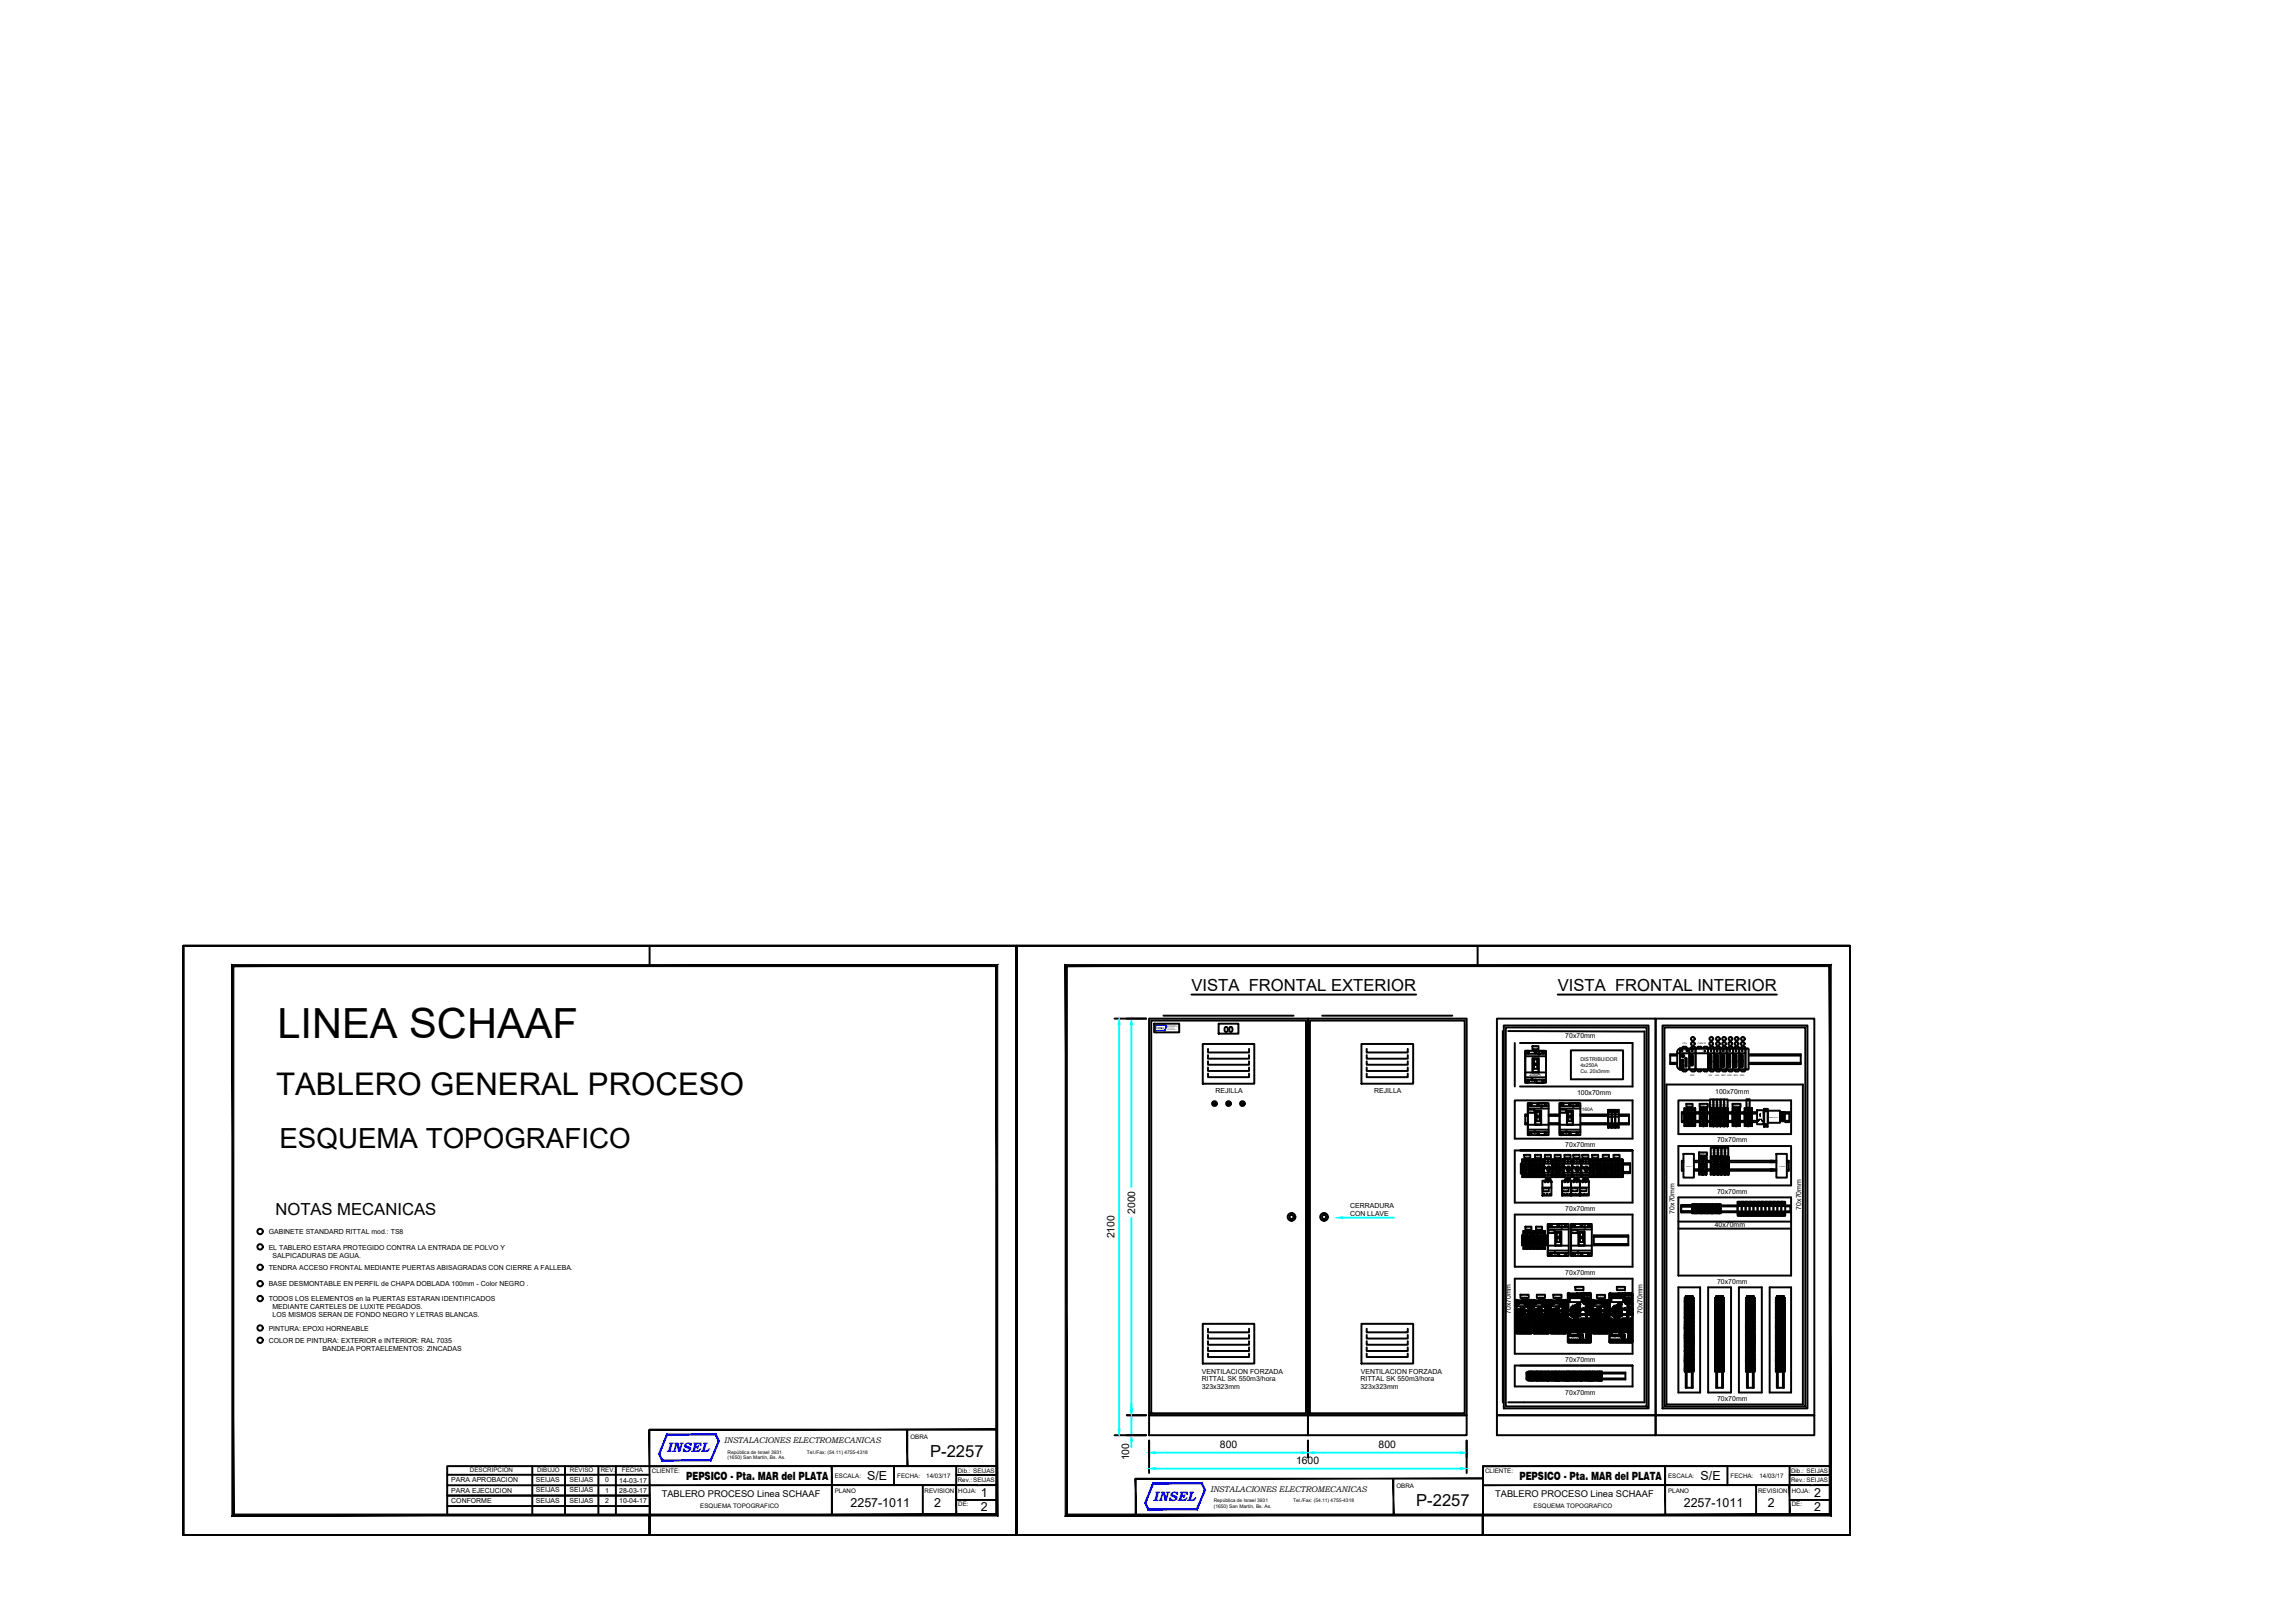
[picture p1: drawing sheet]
<svg xmlns="http://www.w3.org/2000/svg" width="297mm" height="210mm" viewBox="0 0 297 210" stroke-linecap="round" stroke-linejoin="round" font-family="sans-serif">
<defs><g id="words">
<text font-size="5.4" x="35.9" y="134.3">LINEA SCHAAF</text>
<text font-size="4" x="35.7" y="141.8">TABLERO GENERAL PROCESO</text>
<text font-size="3.6" x="36.2" y="148.5">ESQUEMA TOPOGRAFICO</text>
<text font-size="3.5" x="160.5" y="134.8" transform="rotate(-90 160.5 134.8)">00</text>
<g font-size="2.2">
<text x="154.1" y="128.2">VISTA FRONTAL EXTERIOR</text>
<text x="201.5" y="128.2">VISTA FRONTAL INTERIOR</text>
<text x="35.6" y="157.3">NOTAS MECANICAS</text>
</g>
<g font-size="2.1">
<text x="120.3" y="188.5">P-2257</text>
<text x="183.2" y="194.8">P-2257</text>
</g>
<g font-size="1.8" fill="#00f">
<text x="86.2" y="187.9">INSEL</text>
<text x="149.1" y="194.3">INSEL</text>
</g>
<g font-size="1.6">
<text x="112.2" y="191.5">S/E</text>
<text x="220" y="191.5">S/E</text>
<text x="110" y="195">2257-1011</text>
<text x="120.9" y="195">2</text>
<text x="126.9" y="195.5">2</text>
<text x="126.9" y="193.7">1</text>
<text x="217.8" y="195">2257-1011</text>
<text x="228.7" y="195">2</text>
<text x="234.7" y="195.5">2</text>
<text x="234.7" y="193.7">2</text>
</g>
<g font-size="1.5">
<text x="88.8" y="191.5">PEPSICO - Pta. MAR del PLATA</text>
<text x="196.6" y="191.5">PEPSICO - Pta. MAR del PLATA</text>
</g>
<g font-size="1.3">
<text x="144.2" y="160.2" transform="rotate(-90 144.2 160.2)">2100</text>
<text x="146.8" y="157.1" transform="rotate(-90 146.8 157.1)">2000</text>
<text x="146.1" y="189" transform="rotate(-90 146.1 189)">100</text>
<text x="157.8" y="187.4">800</text>
<text x="167.7" y="189.5">1600</text>
<text x="178.4" y="187.4">800</text>
</g>
<g font-size="1.2">
<text x="85.6" y="193.8">TABLERO PROCESO Linea SCHAAF</text>
<text x="193.4" y="193.8">TABLERO PROCESO Linea SCHAAF</text>
</g>
<g font-size="1.1">
<text x="93.7" y="186.7">INSTALACIONES ELECTROMECANICAS</text>
<text x="156.6" y="193.1">INSTALACIONES ELECTROMECANICAS</text>
</g>
<g font-size=".9">
<text x="202.5" y="134.4">70x70mm</text>
<text x="157.3" y="141.5">REJILLA</text>
<text x="177.8" y="141.5">REJILLA</text>
<text x="204" y="141.7">100x70mm</text>
<text x="221.9" y="141.6">100x70mm</text>
<text x="202.5" y="148.4">70x70mm</text>
<text x="222.2" y="147.8">70x70mm</text>
<text x="222.2" y="154.6">70x70mm</text>
<text x="34.8" y="161.7">EL TABLERO ESTARA PROTEGIDO CONTRA LA ENTRADA DE POLVO Y</text>
<text x="34.8" y="159.7">GABINETE STANDARD RITTAL mod.: TS8</text>
<text x="174.7" y="157.3">CON LLAVE</text>
<text x="174.7" y="156.4">CERRADURA</text>
<text x="202.5" y="156.7">70x70mm</text>
<text x="216.6" y="157" transform="rotate(-90 216.6 157)">70x70mm</text>
<text x="221.8" y="158.8">40x70mm</text>
<text x="233" y="156.5" transform="rotate(-90 233 156.5)">70x70mm</text>
<text x="34.8" y="164.4">TENDRA ACCESO FRONTAL MEDIANTE PUERTAS ABISAGRADAS CON CIERRE A FALLEBA.</text>
<text x="34.8" y="166.4">BASE DESMONTABLE EN PERFIL de CHAPA DOBLADA 100mm - Color NEGRO .</text>
<text x="35.3" y="162.7">SALPICADURAS DE AGUA.</text>
<text x="202.5" y="165">70x70mm</text>
<text x="222.2" y="166.1">70x70mm</text>
<text x="34.8" y="168.3">TODOS LOS ELEMENTOS en la PUERTAS ESTARAN IDENTIFICADOS</text>
<text x="34.8" y="172.2">PINTURA: EPOXI HORNEABLE</text>
<text x="34.8" y="173.8">COLOR DE PINTURA: EXTERIOR e INTERIOR: RAL 7035</text>
<text x="35.3" y="169.4">MEDIANTE CARTELES DE LUXITE PEGADOS.</text>
<text x="35.3" y="170.4">LOS MISMOS SERAN DE FONDO NEGRO Y LETRAS BLANCAS.</text>
<text x="195.4" y="170.1" transform="rotate(-90 195.4 170.1)">70x70mm</text>
<text x="212.5" y="170.1" transform="rotate(-90 212.5 170.1)">70x70mm</text>
<text x="41.7" y="174.9">BANDEJA PORTAELEMENTOS: ZINCADAS</text>
<text x="155.5" y="178.8">RITTAL SK 550m3/hora</text>
<text x="155.5" y="179.8">323x323mm</text>
<text x="155.5" y="177.8">VENTILACION FORZADA</text>
<text x="176" y="178.8">RITTAL SK 550m3/hora</text>
<text x="176" y="179.8">323x323mm</text>
<text x="176.1" y="177.8">VENTILACION FORZADA</text>
<text x="202.5" y="176.3">70x70mm</text>
<text x="202.5" y="180.5">70x70mm</text>
<text x="222.2" y="181.3">70x70mm</text>
<text x="58.4" y="191.8">PARA APROBACION</text>
<text x="69.3" y="191.8">SEIJAS</text>
<text x="73.7" y="191.8">SEIJAS</text>
<text x="78.3" y="191.8">0</text>
<text x="80.1" y="191.9">14-03-17</text>
<text x="58.4" y="193.2">PARA EJECUCION</text>
<text x="58.4" y="194.5">CONFORME</text>
<text x="69.3" y="193.1">SEIJAS</text>
<text x="69.3" y="194.5">SEIJAS</text>
<text x="73.7" y="193.1">SEIJAS</text>
<text x="73.7" y="194.5">SEIJAS</text>
<text x="78.3" y="193.2">1</text>
<text x="78.3" y="194.5">2</text>
<text x="80.1" y="193.2">28-03-17</text>
<text x="80.1" y="194.6">10-04-17</text>
</g>
<g font-size=".8">
<text x="60.8" y="190.5">DESCRIPCION</text>
<text x="69.5" y="190.5">DIBUJO</text>
<text x="73.7" y="190.5">REVISO</text>
<text x="77.7" y="190.5">REV.</text>
<text x="80.5" y="190.5">FECHA</text>
<text x="84.3" y="190.7">CLIENTE:</text>
<text x="108" y="191.2">ESCALA:</text>
<text x="116.1" y="191.2">FECHA:</text>
<text x="117.8" y="186.2">OBRA</text>
<text x="119.8" y="191.3">14/03/17</text>
<text x="123.9" y="190.6">Dib.: SEIJAS</text>
<text x="123.9" y="191.8">Rev.:SEIJAS</text>
<text x="192.1" y="190.7">CLIENTE:</text>
<text x="215.8" y="191.2">ESCALA:</text>
<text x="223.9" y="191.2">FECHA:</text>
<text x="227.6" y="191.3">14/03/17</text>
<text x="231.7" y="190.6">Dib.: SEIJAS</text>
<text x="231.7" y="191.8">Rev.:SEIJAS</text>
<text x="90.6" y="195.2">ESQUEMA TOPOGRAFICO</text>
<text x="108" y="193.2">PLANO</text>
<text x="119.6" y="193.2">REVISION</text>
<text x="124" y="193.2">HOJA:</text>
<text x="124" y="194.9">DE:</text>
<text x="180.7" y="192.5">OBRA</text>
<text x="198.4" y="195.2">ESQUEMA TOPOGRAFICO</text>
<text x="215.8" y="193.2">PLANO</text>
<text x="227.4" y="193.2">REVISION</text>
<text x="231.8" y="193.2">HOJA:</text>
<text x="231.8" y="194.9">DE:</text>
</g>
<g font-size=".7">
<text x="204.5" y="137.4">DISTRIBUIDOR</text>
<text x="204.5" y="138.1">4x250A</text>
<text x="204.5" y="138.8">Cu. 20x3mm</text>
</g>
<g font-size=".6">
<text x="197.9" y="139.3">250A</text>
<text x="204.6" y="143.8">160A</text>
<text x="94.1" y="188.1">República de Israel 3931</text>
<text x="94.1" y="188.9">(1650) San Martín, Bs. As.</text>
<text x="104.4" y="188.1">Tel./Fax: (54.11) 4755-4318</text>
<text x="157" y="194.4">República de Israel 3931</text>
<text x="157" y="195.2">(1650) San Martín, Bs. As.</text>
<text x="167.3" y="194.4">Tel./Fax: (54.11) 4755-4318</text>
</g>
<text font-size=".4" fill="#00f" x="149.5" y="133.1">INSEL</text>
<g font-size=".4">
<text x="198.4" y="135.7">Q0</text>
<text x="197.9" y="143.9">Q1</text>
<text x="201.9" y="143.9">Q16</text>
<text x="218.2" y="143.2">Q20</text>
<text x="219.9" y="143.2">Q20.1</text>
<text x="224.2" y="143.2">Q20.6</text>
<text x="197.4" y="149.8">Q2</text>
<text x="198.7" y="149.8">Q3</text>
<text x="200" y="149.8">Q4</text>
<text x="201.3" y="149.8">Q5</text>
<text x="202.6" y="149.8">Q6</text>
<text x="203.7" y="149.8">Q7</text>
<text x="204.9" y="149.8">Q8</text>
<text x="206.1" y="149.8">Q9</text>
<text x="207.4" y="149.8">Q10</text>
<text x="208.8" y="149.8">Q11</text>
<text x="219.8" y="149.5">Q20.2</text>
<text x="199.8" y="154.1">K4</text>
<text x="202.3" y="154.1">K6</text>
<text x="203.5" y="154.1">K7</text>
<text x="204.6" y="154.1">K8</text>
<text x="197.4" y="159.1">Q12</text>
<text x="198.8" y="159.1">Q13</text>
<text x="200.3" y="159.5">Q14</text>
<text x="203.4" y="159.5">Q15</text>
<text x="196.9" y="167.9">VV2</text>
<text x="199" y="167.9">VV3</text>
<text x="201.1" y="167.9">VV10</text>
<text x="203.9" y="166.9">VV11</text>
<text x="206.7" y="167.9">VV12</text>
<text x="209.3" y="166.9">VV13</text>
</g>
<g font-size=".3">
<text x="217.7" y="135.2">CPU</text>
<text x="218.9" y="135.2">DI</text>
<text x="219" y="134.5">1</text>
<text x="219.7" y="135.2">FUENTE</text>
<text x="221.3" y="135.2">AI</text>
<text x="221.4" y="134.5">2</text>
<text x="222.1" y="135.2">AO</text>
<text x="222.2" y="134.5">3</text>
<text x="222.9" y="135.2">DO</text>
<text x="223" y="134.5">4</text>
<text x="223.7" y="135.2">DO</text>
<text x="223.8" y="134.5">5</text>
<text x="224.5" y="135.2">DO</text>
<text x="224.6" y="134.5">6</text>
<text x="225.3" y="135.2">DO</text>
<text x="225.4" y="134.5">7</text>
<text x="218.7" y="139.2">32DI</text>
<text x="221.1" y="139.2">8AI</text>
<text x="221.5" y="143.3" transform="rotate(-90 221.5 143.3)">Q20.1.1</text>
<text x="221.9" y="139.2">4AO</text>
<text x="222" y="143.3" transform="rotate(-90 222 143.3)">Q20.1.2</text>
<text x="222.4" y="143.3" transform="rotate(-90 222.4 143.3)">Q20.1.3</text>
<text x="222.7" y="139.2">8DO</text>
<text x="222.9" y="143.3" transform="rotate(-90 222.9 143.3)">Q20.1.4</text>
<text x="223.4" y="143.3" transform="rotate(-90 223.4 143.3)">Q20.1.5</text>
<text x="223.5" y="139.2">8DO</text>
<text x="224.3" y="139.2">8DO</text>
<text x="225.1" y="139.2">8DO</text>
<text x="226.2" y="143.2" transform="rotate(-90 226.2 143.2)">Q20.3</text>
<text x="221.6" y="149.6" transform="rotate(-90 221.6 149.6)">Q20.2.1</text>
<text x="222.1" y="149.6" transform="rotate(-90 222.1 149.6)">Q20.2.2</text>
<text x="222.6" y="149.6" transform="rotate(-90 222.6 149.6)">Q20.2.3</text>
<text x="223" y="149.6" transform="rotate(-90 223 149.6)">Q20.2.4</text>
<text x="223.5" y="149.6" transform="rotate(-90 223.5 149.6)">Q20.2.5</text>
</g>
</g></defs>
<!-- layer: 0 -->
<g fill="none" stroke="#000" stroke-width=".25">
<path d="M23.7 122.4h107.8v76.2h-107.8zM23.7 122.4h107.8v76.2v-76.2h-107.8v76.2h107.8h-107.8zM84 122.4v2.6M131.5 122.4h107.8v76.2h-107.8zM131.5 122.4h107.8v76.2v-76.2h-107.8v76.2h107.8h-107.8zM149.3 132.5h3.3v1.1h-3.3zM191.2 122.4v2.6M197.6 139.8l.1-.1 .1 .1M197.6 136.2l.1 .1 .1-.1M198.5 139.8l.1-.1 .2 .1M198.5 136.2l.1 .1 .2-.1M198.8 136v.2"/>
<path d="M198.8 139.8v.3M199.5 139.8l.1-.1 .1 .1M199.5 136h-.7h.7M199.5 136v.2M199.5 139.8v.3M199.7 136v.3l-.2-.1M199.7 139.8v.3M197.9 146.6l.1-.1 .1 .1M197.9 143l.1 .1 .1-.1M198.9 146.6l.2-.1v.4M199.1 142.8v.3l-.2-.1M199.5 140.1h-.7h.7"/>
<path d="M199.8 146.9v-.3l.2-.1 .1 .1v.3h-.1M199.8 146.9h-.7h.7M199.8 142.8v.2l.2 .1 .1-.1v-.2M199.8 142.8h-.7h.7M200.2 142.8h.1M200.5 158.7l.1 .1 .2-.1M201.7 158.4v.4l-.2-.1M202 146.6l.1-.1 .2 .1M202 143l.1 .1 .2-.1M202.4 158.4v.3l.1 .1 .2-.1v-.3M202.4 158.4h-.7h.7M202.8 158.4h.1"/>
<path d="M203 146.6l.2-.1v.4M203.2 142.8v.3l-.2-.1M203.5 158.7l.1 .1 .1-.1M203.9 146.9v-.3l.2-.1 .1 .1v.3h-.1M203.9 146.9h-.7h.7M203.9 142.8v.2l.2 .1 .1-.1v-.2M203.9 142.8h-.7h.7M204.3 142.8h.1M204.7 158.4v.4l-.2-.1M205.5 158.4l-.1 .3 .1 .1 .2-.1v-.3M205.5 158.4h-.8h.8M205.7 158.4h.1"/>
<path d="M224.8 155.5h.5v1.8h-.5zM224.8 155.8h6.2M224.8 156.1h6.2M224.8 157h6.2M224.8 156.8h6.2M224.9 155.6h.1M224.9 155.9h.1M224.9 157.3h.1M224.9 157h.1M224.9 156.8v.5M225 155.5h-.1v.6M225 155.5v.4"/>
<path d="M225 155.9v.2M225 156.8v.5M225.1 156.8v.5h.2v-.5M225.1 155.6h.2M225.1 155.9h.2M225.1 157.3h.2M225.1 157h.2M225.1 155.5v.6M225.3 155.5l-.1 .6M225.3 155.5h.5v1.8h-.5zM225.4 155.6h.2M225.4 155.9h.2"/>
<path d="M225.4 157.3h.2M225.4 157h.2M225.4 156.8v.5M225.5 155.5h-.1v.6M225.6 155.5v.4M225.6 155.9v.2M225.6 156.8v.5M225.6 156.8v.5h.2v-.5M225.6 155.6h.2M225.6 155.9h.2M225.6 157.3h.2M225.6 157h.2"/>
<path d="M225.6 155.5v.6M225.8 155.5l-.1 .6M225.8 155.5h.5v1.8h-.5zM225.9 155.6h.2M225.9 155.9h.2M225.9 157.3h.2M225.9 157h.2M225.9 156.8v.5M226 155.5h-.1v.6M226.1 155.5v.4M226.1 155.9v.2M226.1 156.8v.5"/>
<path d="M226.1 156.8v.5h.2v-.5M226.1 155.6h.2M226.1 155.9h.2M226.1 157.3h.2M226.1 157h.2M226.1 155.5v.6M226.3 155.5v.6M226.3 155.5h.6v1.8h-.6zM226.4 155.6h.2M226.4 155.9h.2M226.4 157.3h.2M226.4 157h.2"/>
<path d="M226.4 156.8v.5M226.6 155.9v-.4h-.2v.6M226.6 155.9v.2M226.6 156.8v.5M226.6 156.8v.5h.2v-.5M226.6 155.6h.2M226.6 155.9h.2M226.6 157.3h.2M226.6 157h.2M226.6 155.5v.6M226.8 155.5v.6M226.9 155.5h.5v1.8h-.5z"/>
<path d="M226.9 155.6h.2M226.9 155.9h.2M226.9 157.3h.2M226.9 157h.2M226.9 156.8v.5M227.1 155.5h-.2v.6M227.1 155.5v.4M227.1 155.9v.2M227.1 156.8v.5M227.1 156.8v.5h.2v-.5M227.1 155.6h.2M227.1 155.9h.2"/>
<path d="M227.1 157.3h.2M227.1 157h.2M227.1 155.5v.6M227.3 155.5v.6M227.4 155.5h.5v1.8h-.5zM227.4 155.6h.2M227.4 155.9h.2M227.4 157.3h.2M227.4 157h.2M227.4 156.8v.5M227.6 155.5h-.2v.6M227.6 155.5v.4"/>
<path d="M227.6 155.9v.2M227.6 156.8v.5M227.7 156.8v.5h.1v-.5M227.7 155.6h.1M227.7 155.9h.1M227.7 157.3h.1M227.7 157h.1M227.7 155.5v.6M227.8 155.5v.6M227.9 155.5h.5v1.8h-.5zM227.9 155.6h.2M227.9 155.9h.2"/>
<path d="M227.9 157.3h.2M227.9 157h.2M227.9 156.8v.5M228.1 155.5h-.2v.6M228.1 155.5v.4M228.1 155.9v.2M228.1 156.8v.5M228.2 156.8v.5h.2v-.5M228.2 155.6h.2M228.2 155.9h.2M228.2 157.3h.2M228.2 157h.2"/>
<path d="M228.2 155.5v.6M228.4 155.5l-.1 .6M228.4 155.5h.5v1.8h-.5zM228.5 155.6h.1M228.5 155.9h.1M228.5 157.3h.1M228.5 157h.1M228.5 156.8v.5M228.6 155.5h-.1v.6M228.6 155.5v.4M228.6 155.9v.2M228.6 156.8v.5"/>
<path d="M228.7 156.8v.5h.2v-.5M228.7 155.6h.2M228.7 155.9h.2M228.7 157.3h.2M228.7 157h.2M228.7 155.5v.6M228.9 155.5l-.1 .6M228.9 155.5h.5v1.8h-.5zM229 155.6h.1M229 155.9h.1M229 157.3h.1M229 157h.1"/>
<path d="M229 156.8v.5M229.1 155.5h-.1v.6M229.1 155.5v.4M229.1 155.9v.2M229.1 156.8v.5M229.2 156.8v.5h.2v-.5M229.2 155.6h.2M229.2 155.9h.2M229.2 157.3h.2M229.2 157h.2M229.2 155.5v.6M229.4 155.5l-.1 .6"/>
<path d="M229.4 155.5h.5v1.8h-.5zM229.5 155.6h.2M229.5 155.9h.2M229.5 157.3h.2M229.5 157h.2M229.5 156.8v.5M229.6 155.5h-.1v.6M229.7 155.5v.4M229.7 155.9v.2M229.7 156.8v.5M229.7 156.8v.5h.2v-.5M229.7 155.6h.2"/>
<path d="M229.7 155.9h.2M229.7 157.3h.2M229.7 157h.2M229.7 155.5v.6M229.9 155.5v.6M229.9 155.5h.5v1.8h-.5zM230 155.6h.2M230 155.9h.2M230 157.3h.2M230 157h.2M230 156.8v.5M230.2 155.5h-.2v.6"/>
<path d="M230.2 155.5v.4M230.2 155.9v.2M230.2 156.8v.5M230.2 156.8v.5h.2v-.5M230.2 155.6h.2M230.2 155.9h.2M230.2 157.3h.2M230.2 157h.2M230.2 155.5v.6M230.4 155.5v.6M230.4 155.5h.6v1.8h-.6zM230.5 156.8v.5"/>
<path d="M230.5 155.6h.2M230.5 155.9h.2M230.5 157.3h.2M230.5 157h.2M230.7 155.9v-.4h-.2v.6M230.7 155.9v.2M230.7 156.8v.5M230.7 156.8v.5h.2v-.5M230.7 155.5v.6M230.7 155.6h.2M230.7 155.9h.2M230.7 157.3h.2"/>
<path d="M230.7 157h.2M230.9 155.5v.6M196.1 172.4h2.1M196.1 170.1h.2M196.1 168.2v4.3M196.2 172.5v-4.2h1.9v4.2M196.2 172.5h1.9M196.2 168.5v1.6M196.2 170.1h.1M196.2 168.3v.1M196.2 168.3h.1M196.2 168.3v.1v-.1"/>
<path d="M196.2 168.4h.1M196.2 168.4v.1M196.2 170.5h.1v1.1h-.1M196.2 172.3h.1v.2M196.2 172.5h.1M196.2 168.5h1.2M196.2 170.5v1.1M196.2 172.3v.2M196.2 172.3h.1M196.2 171.6h.1M196.2 170.5h.1M196.3 168.4h.1"/>
<path d="M196.3 172.5h.1M196.3 170.1l.1 .1a.68 .68 0 0 0 .9-.1M196.3 170.1l.2 .1M196.3 170.1h.1M196.3 168.7h1v.3h-1zM196.4 168.4h.1M196.4 172.3h.1M196.4 171.6h.1M196.4 170.6h.1M196.4 172.5h.1M196.4 170.6v1M196.4 172.3v.2"/>
<path d="M196.4 168.6h.2M196.4 168.6h.1M196.5 169.7h.1M196.5 169.8h.1M196.5 168.5h.1M196.5 168.5l-.1 .1M196.5 168.6h.1M196.5 169.4l-.1 .4 .1 .2M196.5 168.5l.1 .1M196.5 169.7v.1M196.5 170.2l.2 .1 .4-.1M196.5 170l.2-.1-.2 .1"/>
<path d="M196.5 168.5v.1M196.5 170.6v1zM196.5 172.3v.2M196.5 169.7l.1 .1M196.5 172.5h.1M196.6 169.4l.1 .2-.1-.2M196.6 169.7h.1M196.6 169.7v.1M196.6 168.5l-.1 .1M196.6 169.7l-.1 .1M196.6 169.8h.1M196.6 172.3h.1"/>
<path d="M196.6 171.6h.1M196.6 170.7h.1M196.6 172.5h.1M196.6 170.7v.9M196.6 172.3v.2M196.7 169.6v.2M196.7 169.6l-.2-.1 .2 .1M196.7 168.6h.1M196.7 169.6l-.2-.2 .2 .2M196.7 169.9l-.2 .1 .2-.1M196.7 170.7v.9M196.7 172.3v.2"/>
<path d="M196.7 172.5h.1M196.7 169.9l-.2 .2 .2-.2M196.7 169.9l-.1 .2 .1-.2M196.7 170.4h.1M196.7 169.6h.2M196.7 170.4h.2M196.7 168.5l.1 .1M196.7 170.5h.1M196.7 170.5h.2M196.8 169.7h.1M196.8 169.7v.1M196.8 168.5v.1"/>
<path d="M196.8 168.5l-.1 .1M196.8 170.3h.1M196.8 170.5h.1M196.8 172.3h.1v.2M196.8 170.7h.1M196.8 172.5h.1M196.8 169.6l-.1 .2M196.8 170.5v.1M196.8 170.7v.9zM196.8 172.3v.2M196.8 170.6h.1M196.8 170v.1v-.1"/>
<path d="M196.8 169.5v-.1v.1M196.8 168.6h.1M196.8 169.8h.1M196.9 169.7h.1M196.8 169.4l.1 .1M196.8 168.5v.1zM196.9 169.6l.1 .1M196.9 170h.1M196.9 170l-.1 .1 .1-.1M196.9 169.7h-.1M196.9 169.7v.1M196.9 170.6h.1"/>
<path d="M196.9 170.5h.1M196.9 172.5h.1M196.9 170.7v.9h-.1M196.9 169.7l-.1 .1M196.9 170.5v.1M196.9 168.6v-.1v.1M196.9 168.6h.1M196.9 168.2v.1M196.9 169.8h-.1M196.9 168.3h.5M196.9 168.3h.1M196.9 170.5h-.2h.2"/>
<path d="M196.9 170.4h.1M196.9 169.9h-.2M196.9 170.4h-.2M196.9 172.3h.1v.2M196.9 170.7h.1v.9h-.1M196.9 169.6l.2-.2-.2 .2M196.9 170.7v.9M196.9 172.3l.1 .2M196.9 169.2v.1M196.9 172.3v.2M197 169.2h.1M197 168.3h.1"/>
<path d="M197 168.3h-.1M197 170.4h-.1M197 172.5h.1M197 169.9l.2 .1zM197 168.6h.1M197 169.6v.2M197 169.3l.1-.1v.1M197 169.2v.1M197.1 169.2h.1M197.1 168.5v.1zM197.1 168.6h.1M197.1 170l-.4 .1-.2-.1"/>
<path d="M197.1 172.5h.1M197.1 170.1l-.2-.2 .2 .2M197.1 170.6v1zM197.1 172.3v.2M197.1 172.3h.1v.2M197.1 170.6h.1M197.1 170l-.2 .1-.4-.1M197.1 169.8v-.1v.1M197.1 169.7h.1M197.1 169.4l.1 .4-.1 .2M197.2 169.5l-.2 .1 .2-.1M197.2 169.4l-.2 .2v.2"/>
<path d="M197.2 168.6h.1M197.2 169.4v.4v.2M197.2 169.2h.1zM197.2 169.7h.1M197.2 168.5v.1M197.2 172.5h.1M197.2 170.6v1h-.1M197.2 168.5v.1zM197.2 168.5h.1M197.3 172.3h.1v.2M197.3 170.5h.1v1.1h-.1M197.3 172.5h.1"/>
<path d="M197.3 168.4h.1M197.3 170.5v1.1M197.3 172.3v.2M197.3 172.3h.1M197.3 171.6h.1M197.3 170.5h.1M197.3 170.2h.1M197.3 170.1l-.2 .1M197.3 170.1h.1M197.3 170.1h.8M197.3 170.1h.9M197.4 168.4h.1"/>
<path d="M197.4 168.3h-.1M197.4 168.3h.1M197.4 168.2l-.1 .1M197.4 172.5h.1M197.4 168.4v.1M197.4 168.4h-1.2h1.2M197.4 168.6h.1M197.4 172.3h.1l.1 .2M197.4 170.5h.2v1.1h-.2M197.4 170.5v1.1M197.4 172.3l.1 .2M197.4 172.3v.2"/>
<path d="M197.4 168.9l.2 .3h.1M197.4 168.6v.1M197.5 168.6v-.1v.4v-.2M197.5 168.6h.1M197.5 168.4h.1M197.5 168.4v.5M197.5 172.5h.1M197.5 168.7h.1M197.5 168.6v.1M197.5 168.3v.1v-.1M197.5 168.5h.6v.7h-.4M197.5 168.3v.6"/>
<path d="M197.6 172.5h.1M197.6 168.8v.2M197.6 168.8h.1M197.6 172.3v.2M197.6 170.5v1.1M197.6 172.3h.1v.2M197.6 170.5h.1v1.1h-.1M197.6 168.8v.1M197.6 168.9h.1M197.7 168.8h-.1M197.7 168.9v.1M197.7 168.6l-.1 .2"/>
<path d="M197.7 168.7v.2M197.7 168.6h.1M197.7 168.9h-.1h.1M197.7 168.7v.1M197.7 168.6a.22 .22 0 0 1 .3 .1 .22 .22 0 0 1 0 .3M197.7 168.3h-.1h.3M197.7 169.7v.2M197.7 169.9h.1zM197.7 169.2h.1M197.7 169h.1M197.7 169.2l-.1-.1-.1-.2v.2l.2 .1M197.7 168.7h.1"/>
<path d="M197.7 172.5h.1M197.7 169.2h.4M197.7 170.2l.1 .1zM197.7 169.2h.5M197.7 170.2h.1M197.8 170.2h.1M197.7 170.3h.1M197.7 170.4l.1-.1v.1M197.7 170.1h.1M197.8 169h.1M197.8 169.7h-.1M197.8 172h.1"/>
<path d="M197.8 169.9h.2h-.2M197.8 169.7h.2v.2M197.8 169.7h.2M197.8 168.9v-.1v.1M197.8 168.9h.1M197.8 170.3h.1M197.8 172l.1-.1-.1 .1M197.8 172v.1M197.8 172.1v.1M197.8 172.2h.1M197.8 172.1h.1M197.8 171.9h.1"/>
<path d="M197.8 168.3h.1M197.8 168.7h-.1M197.8 168.7h.1M197.8 168.7l-.1 .1M197.8 172.3h.1v.2M197.8 170.5h.1v1.1h-.1M197.8 172.5h.1M197.8 170.5v1.1M197.8 172.3v.2M197.8 171.8l.1 .1M197.8 169.2h.1M197.8 168.7l.1 .1"/>
<path d="M197.8 171.9v.1M197.8 171.8h.1M197.8 168.8l-.1 .1M197.8 168.8h.1M197.8 169.2h-.1M197.8 171.8v.1M197.8 168.4l.1-.1v.1M197.8 168.3l.1 .1M197.8 168.8v.1M197.9 169h-.1M197.9 172h.1M197.9 168.7h.1"/>
<path d="M197.9 168.4h.1M197.9 172l-.1 .1M197.9 168.8l-.1 .1M197.9 168.8h.1M197.9 168.3l-.1 .1M197.9 172.1h.1M197.9 171.8v.1M197.9 171.9v.1M197.9 168.9v.1M197.9 168.8v.1M197.9 172.5h.1M197.9 172.1v.1"/>
<path d="M197.9 171.9h.1M197.9 168.9h.1M197.9 171.8h.1M197.9 171.8l-.1 .1M197.9 172v.1M197.9 168.3h.1M197.9 168.8l.1-.1-.1 .1M198 169h-.1M198 172.1h.1M198 172.5h.1M198 169h.1M198 172.3h.1"/>
<path d="M198 168.4h.1M198 170.5v1.1M198 172.3v.2M198 171.6h.1M198 170.5h.1M198 168.9h.1M198 172.3l.1 .2M198 170.5h.1v1.1h-.1M198 172h.1M198 172v.1zM198 171.8h.1M198 168.8h-.1"/>
<path d="M198 170.1h.1M198.1 169.2v.1M198.1 172.5h.1M198.1 170.1h-.8M198.1 170.1h.1M198.1 171.8h.1M198.1 172.1h.1M198.1 168.3v.1h.1M198.1 168.3h.1M198.1 168.3v.1h-2M198.1 169.6h.1M198.1 170h.1"/>
<path d="M198.1 169.3v.7M198.1 169.7h.1M198.1 170v.1M198.1 169.2h.1M198.1 168.2v4.3M198.2 169.7h-.1M198.4 170.1l.2 .1a.66 .66 0 0 0 .9-.1h.9M198.4 168.4h2M198.4 172.4h2M198.4 168.2v4.3M198.4 172.5v-4.2h2v4.2M198.4 172.5h2"/>
<path d="M198.4 170l.1 .1M198.4 168.5v1.5M198.4 168.3v.1v-.1M198.4 170.1h.1M198.4 168.3h.1M198.4 168.3v.1M198.5 172.5h.1M198.5 170.1h.1M198.5 172.3v.2M198.5 170.5v1.1M198.5 170.5h.1v1.1h-.1M198.5 172.3h.1v.2"/>
<path d="M198.5 168.4h.1M198.6 168.7h1v.3h-1zM198.6 170.1l.1 .1M198.6 170.1h.1M198.6 172.5h.1M198.6 168.4h.1M198.6 172.3h.1M198.6 171.6h.1M198.6 170.6h.1M198.6 170.6v1M198.6 172.3v.2M198.7 168.4h.1"/>
<path d="M198.7 172.5h.1M198.7 169.7h.1M198.7 169.8h.1M198.7 168.6h.1M198.7 168.5v.1h.1M198.7 168.5l.1 .1M198.7 168.5v.1M198.7 169.4l-.1 .2 .1 .4-.1-.2 .1-.4M198.7 170.2l.2 .1 .5-.1M198.7 170l.2-.1-.2 .1M198.7 169.7l.1 .1M198.8 169.8h.1"/>
<path d="M198.7 172.3h.1M198.7 171.6h.1M198.7 170.6h.1M198.7 169.7v.1M198.7 170.6v1M198.7 172.3v.2M198.8 172.5h.1M198.8 168.6h-.1M198.8 168.6h.1M198.8 169.4l.2 .2-.2-.2M198.8 169.7h.1M198.8 169.7v.1"/>
<path d="M198.8 168.5l-.1 .1M198.8 172.3h.1v.2M198.8 170.7h.1v.9h-.1M198.8 172.3v.2M198.8 170.7v.9M198.9 168.6h.1M198.9 169.6v.2M198.9 169.6l-.2-.1 .2 .1M198.9 169.6l-.2-.2 .2 .2M198.9 169.9l-.2 .1 .2-.1M198.9 168.5v.1M198.9 170.4h.3"/>
<path d="M198.9 172.5h.1M198.9 169.6h.3M198.9 170.4h.1M199 169.6l-.2-.2 .2 .2M199 169.9l-.2 .2 .2-.2M199 168.5v.1zM199 170.4h.1M199 170.5h.1M199 170.3h.1M199 172.5h.1M199 169.6l-.1 .2M199 169.7h.1"/>
<path d="M199 169.7v.1M199 172.3h.1M199 171.6h.1M199 170.7h.1M199 170.7v.9M199 172.3v.2M199 170.6h.1M199 170l.1 .1-.1-.1M199 169.5l.1-.1-.1 .1M199 168.6h.1M199 169.8h.1M199 169.7l.1 .1"/>
<path d="M199.1 169.7h.1M199.1 169.4v.1h-.1h.1M199.1 168.6h.1M199.1 168.5l-.1 .1zM199.1 169.7v.1M199.1 169.6l.1 .1M199.1 170.6h.1M199.1 170.5h.1M199.1 170h-.1h.1M199.1 169.8h.1M199.1 170v.1v-.1M199.1 172.3v.2"/>
<path d="M199.1 170.7v.9zM199.1 170.5l-.1 .1M199.1 172.5h.1M199.1 168.2l.1 .1M199.1 168.3h.5M199.1 168.3h.1M199.1 170.5v.1M199.2 170.4h.1M199.2 169.9h-.3M199.2 170.4h-.3M199.2 172.3h.1M199.2 171.6h.1"/>
<path d="M199.2 170.7h.1M199.2 172.5h.1M199.2 169.8h-.2M199.2 169.6l.1-.2-.1 .2M199.2 169.6l.2-.2-.2 .2M199.2 168.6h-.1M199.2 168.6v-.1l-.1 .1M199.2 172.3v.2M199.2 170.7v.9M199.2 168.6h.1M199.2 169.2h.1M199.2 168.3h.1"/>
<path d="M199.2 168.3h-.1M199.2 169.2v.1M199.2 169.9l.2 .1M199.2 169.9l.2 .1-.2-.1M199.3 168.6h.1M199.2 169.2l.1 .1M199.2 169.3h.1M199.3 169.2v.1zM199.3 172.3v.2M199.3 170.7v.9M199.3 172.5h.1M199.3 170l-.4 .1-.1-.1"/>
<path d="M199.3 172.3h.1M199.3 171.6h.1M199.3 170.6h.1M199.3 170.1l-.1-.2 .1 .2M199.4 169.2h.1M199.3 172.3l.1 .2M199.3 170.6l.1 1zM199.3 170l-.1 .1-.4-.1M199.4 170.1l-.2-.2 .2 .2M199.4 169.8h.1M199.4 169.7h.1M199.4 172.5h.1"/>
<path d="M199.4 169.4l.1 .4-.1 .2M199.4 169.5l-.2 .1 .2-.1M199.4 169.4l-.2 .2v.2M199.4 168.6h.1M199.4 169.2v.1M199.4 168.5v.1M199.4 172.3l.1 .2M199.4 170.6l.1 1zM199.4 172.3v.2M199.5 172.5h.1M199.5 170.5v1.1M199.5 172.3v.2"/>
<path d="M199.5 172.3h.1M199.5 171.6h.1M199.5 170.5h.1M199.5 168.4h.1M199.5 170.2h.1M199.5 170.1h-.1a.62 .62 0 0 1-.7 .1M199.5 170.1h.1M199.5 170.1h.8M199.6 168.4h.1M199.6 168.3h.1M199.6 172.3h.1M199.6 171.6h.1"/>
<path d="M199.6 170.5h.1M199.6 170.5v1.1M199.6 172.3v.2M199.6 168.4l.1 .1M199.6 168.2v.1M199.6 168.5h-1.2M199.6 172.5h.1M199.6 168.4h-1.1h1.1M199.7 172.3h.1M199.7 171.6h.1M199.7 170.5h.1M199.7 172.5h.1"/>
<path d="M199.7 170.5v1.1M199.7 172.3v.2M199.7 168.6h.1M199.7 168.9v.2l.3 .1M199.7 168.6v-.1v.4v-.2M199.7 168.4h.1M199.7 168.7h.1M199.7 168.5v.4M199.7 168.6v.1M199.7 168.9l.1 .2 .1 .1M199.7 168.4v.5M199.7 168.9l.1 .2 .2 .1-.2-.1z"/>
<path d="M199.7 168.3v.1v-.1M199.7 168.5h.6M199.7 168.3l.1 .6M199.8 172.3h.1M199.8 171.6h.1M199.8 170.5h.1M199.8 170.5v1.1M199.8 172.3v.2M199.8 172.5h.1M199.8 168.8l.1 .2M199.8 168.8h.1M199.9 172.5h.1"/>
<path d="M199.9 168.9h.1M199.9 168.8v.1M199.9 168.9v.1M199.9 168.8h.1M199.9 168.7v.1M199.9 169h.1M199.9 168.3h.3M199.9 168.7h.1M199.9 169.2h.1M199.9 170.2l.1 .1zM199.9 172.3l.1 .2M199.9 170.5v1.1"/>
<path d="M199.9 169.2h.5M199.9 172.3v.2M199.9 168.7l.1 .1M200 169.2h-.1M200 172.5h.1M200 169.2h.3M200 169.2h.4M200 169.2h.1M200 168.9h.1M200 170.2h.1M200 170.3h.1M200 170.4v-.1v.1"/>
<path d="M200 170.1h.1M200 169h-.1M200 169h.1M200 169.9h.2h-.2M200 168.9l.1-.1-.1 .1M200 168.3h.1M200 168.7h.1M200 168.7h-.1M200 168.7l-.1 .1M200 171.9h.1M200 172.1h.1M200 172.3v.2"/>
<path d="M200 171.8h.1M200 170.5v1.1M200 171.9v.1M200 172.1v.1M200 172.3h.1M200 171.6h.1M200 170.5h.1M200 168.7l.1 .1M200 168.7l.2 .1M200 172.1l.1 .1M200.1 168.3h.1M200.1 172.1h.1"/>
<path d="M200.1 171.9h.1M200.1 168.8l-.1 .1M200.1 168.8h.1M200.1 168.4h.1M200.1 171.9v.1M200.1 171.8h.1M200.1 168.3v.1M200.1 168.7h-.1M200.1 169h-.1M200.1 168.6h.1M200.1 169h.1M200.1 172v.1"/>
<path d="M200.1 168.9v.1M200.1 168.9h.1M200.1 168.8v.1M200.1 172.1l-.1 .1M200.1 172h.1M200.1 172.3v.2M200.1 170.5v1.1M200.1 168.7v.1M200.1 172l-.1 .1M200.1 171.8v.1M200.1 172.5h.1M200.1 171.8l-.1 .1"/>
<path d="M200.2 168.3h.1M200.2 169h.1M200.2 168.8v.1M200.2 171.8h.1M200.2 168.7v.1M200.2 172.3h.1M200.2 171.6h.1M200.2 170.5h.1M200.2 172.5h.1M200.2 172.1v.1zM200.2 172.3v.2M200.2 170.5v1.1"/>
<path d="M200.2 168.4h.1M200.2 168.8h-.1M200.2 172h.1M200.2 172v.1zM200.2 172.1h.1M200.2 168.9h.1M200.2 169.7h-.2v.2M200.2 169.9h.1M200.2 168.8a.22 .22 0 0 0-.2-.2 .22 .22 0 0 0-.2 .2M200.2 168.8v.2M200.2 169.7h-.3l.1 .2M200.2 169.7v.2"/>
<path d="M200.2 168.8h.1M200.3 169.7v.2M200.3 170.1h.1M200.3 172.3h.1M200.3 171.6h.1M200.3 170.5h.1M200.3 170.5v1.1M200.3 172.3v.2M200.3 171.8h.1M200.3 172.1h.1M200.3 169.2v.1M200.3 172.5h.1"/>
<path d="M200.3 170.1h-.8M200.3 168.4v-.1v.1M200.3 168.3h.1M200.3 168.3v.1M200.3 169.3v.7M200.3 169.7h.1M200.3 169.6h.1M200.3 169.3h.1M200.3 170h.1M200.3 170v.1M200.4 169.2h.1M200.4 168.2v4.3"/>
<path d="M200.4 170.1h.1M200.4 170l-.1 .1M200.4 170h.1M200.4 169.6h.1M200.4 169.7h.1M200.5 162.2l.1-.1 .2 .1M200.6 170.1l.3 .1M200.6 168.4h2M200.6 172.4h2M200.6 168.2v4.3M200.6 168.5l.1 1.6M200.6 172.5h2"/>
<path d="M200.7 168.3v.1v-.1M200.7 168.3h1.9M200.7 168.3h.1M200.7 168.3l-.1 4.2M200.7 168.3v.1M200.7 170.1h.1M200.7 171.6h.1M200.7 172.3h.1M200.7 170.5h.1M200.7 172.5h.1M200.7 172.3v.2M200.7 170.5v1.1"/>
<path d="M200.7 168.4h.1M200.8 168.7h1v.3h-1zM200.8 170.1h.1a.65 .65 0 0 0 .9 0M200.8 170.1h.1M200.8 172.3v.2M200.8 170.5v1.1M200.8 172.5h.1M200.8 168.4h.1M200.9 172.3h.1M200.9 171.6h.1M200.9 170.6h.1M200.9 172.5h.1"/>
<path d="M200.9 168.4h.1M200.9 170.6v1M200.9 172.3v.2M200.9 169.8h.1M200.9 169.7h.1M200.9 168.6h.1M200.9 168.5h.1M200.9 168.5v.1M200.9 170.3h.3h.4M200.9 169.4l-.1 .2 .1 .4M200.9 169.4l-.1 .4 .1 .2M201 170.2l.2 .1 .4-.1"/>
<path d="M201 169.8h.1M201 170l.1-.1-.1 .1M201 169.7h.1M201 169.7v.1M201 172.3v.2M201 170.6v1zM201 168.6h-.1M201 172.5h.1M201 168.6h.1M201 168.5v.1M201 169.4l.2 .2-.2-.2M201 168.5v.1h-.1"/>
<path d="M201 172.3l.1 .2M201 170.7v.9M201 172.3h.1l.1 .2M201 170.7h.2v.9h-.2M201.1 172.5h.1M201.1 169.6v.2M201.1 169.6l-.1-.1 .1 .1M201.1 169.9l-.1 .1 .1-.1M201.1 168.5l.1 .1M201.1 168.6h.1M201.1 168.5h.1M201.2 172.5h.1"/>
<path d="M201.2 170.4h.1M201.2 168.5v.1M201.2 169.6h.2M201.2 170.4h.2M201.2 169.6l-.2-.2 .2 .2M201.2 169.9l-.2 .2 .2-.2M201.2 168.5v.1v-.1M201.2 170.5h.2M201.2 170.5h.1M201.2 170.5h.1h-.1M201.2 168.6h.1M201.2 170.3h.1"/>
<path d="M201.2 172.3h.1M201.2 171.6h.1M201.2 170.7h.1M201.2 169.6v.2M201.2 169.7h.1M201.2 169.7v.1M201.2 169.7l.1 .1M201.2 170.5v.1M201.2 169.8h.1M201.2 170.7v.9M201.2 172.3v.2M201.2 170.6h.1"/>
<path d="M201.3 170v.1v-.1M201.3 169.5v-.1v.1M201.3 169.7l-.1 .1M201.3 168.6h-.1M201.3 170.6h.1M201.3 168.6h.1M201.3 169.7v.1M201.3 169.7h.1M201.3 169.4v.1M201.3 169.6l.1 .1M201.3 170h.1M201.3 172.3h.1"/>
<path d="M201.3 171.6h.1M201.3 170.7h.1M201.3 170.7v.9M201.3 172.3v.2M201.3 170.5h.1M201.3 172.5h.1M201.3 170.5h-.1M201.4 168.2v.1M201.4 170.5h.1M201.4 168.3h.5M201.4 168.3h.1M201.4 170.4h.1"/>
<path d="M201.4 169.9h-.2M201.4 170.4h-.2M201.4 169.8h-.2M201.4 169.2h.1M201.4 168.6h.1M201.4 168.3h.4M201.4 172.5h.1M201.4 169.6l.2-.2-.2 .2M201.4 169.6v.2M201.4 169.2l.1 .1M201.5 168.5h.1M201.4 169.9l.2 .1"/>
<path d="M201.5 169.9l.1 .1-.1-.1M201.5 169.3h.1M201.5 169.2v.1M201.5 162.2l.1-.1 .1 .1M201.5 169.2h.1M201.5 168.6h.1M201.5 168.5v.1M201.5 172.3v.2M201.5 170.7v.9M201.5 172.3h-.1v.2M201.5 170.7l-.1-.1v1h.1M201.5 172.5h.1"/>
<path d="M201.6 170l-.4 .1-.2-.1M201.6 170.1l-.2-.2 .2 .2M201.6 168.6h.1M201.6 169.2h.1M201.6 170.6h.1M201.6 170l-.2 .1-.4-.1M201.6 172.5h.1M201.6 170.6v1h.1M201.6 168.5v.1zM201.6 169.4l.1 .4-.1 .2 .1-.2-.1-.4M201.6 169.8l-.1-.1 .1 .1M201.6 169.7h.1"/>
<path d="M201.6 169.7h-.1h.1M201.6 169.5l-.1 .1 .1-.1M201.6 169.4l-.2 .2v.2M201.6 170.3h.1M201.6 168.5l.1 .1zM201.7 169.7h.1M201.7 168.6h.1M201.7 170.6v1zM201.7 172.3v.2M201.7 172.3h-.1v.2M201.7 169.2v.1M201.7 172.5h.1"/>
<path d="M201.7 169.2h-.1l.1 .1M201.7 162.3v.2M201.7 172.3h.1M201.7 171.6h.1M201.7 170.5h.1M201.7 168.4h.1M201.7 170.2h.1M201.7 170.5v1.1M201.8 170.1h.1M201.8 170.1h.7M201.8 168.4h.1M201.8 168.3h.1"/>
<path d="M201.8 172.3l.1 .2M201.8 170.5v1.1M201.8 172.3v.2M201.8 168.2v.1M201.9 172.5h.1M201.9 168.4h.1M201.9 168.3h.1M201.9 168.4v.1M201.9 168.5h-1.3M201.9 168.4h-1.2h1.2M201.9 172.3h.1M201.9 171.6h.1"/>
<path d="M201.9 170.5h.1M201.9 168.6h.1M201.9 168.5v.4M201.9 168.9h.1M201.9 168.5h.1M201.9 170.5v1.1M201.9 172.3v.2M201.9 168.9l.1 .3h.2M201.9 168.6l.1 .1M202 168.4v-.1v.1M202 168.3l-.1 .6M202 168.6h-.1"/>
<path d="M202 168.4v.5M202 168.9v-.4h.6v.7h-.4M202 168.3v.1M202 172.3h.1M202 171.6h.1M202 170.5h.1M202 170.5v1.1M202 172.3v.2M202 172.5h.1M202 168.8h.1M202 168.8l.1 .2M202 168.8a.22 .22 0 0 1 .3-.2 .22 .22 0 0 1 .2 .3"/>
<path d="M202.1 172.5h.1M202.1 168.9h.1M202.1 169h.1M202.1 168.8v.1M202.1 168.8h.1M202.1 168.9l.1 .1M202.1 168.7v.1v-.1M202.1 169.9h.1M202.1 169.7h.3l.1 .2h-.1l.1-.2h-.3M202.2 168.7l-.1 .1M202.2 169.2h.1M202.2 172.3h-.1v.2"/>
<path d="M202.2 170.5h-.1v1.1h.1M202.2 169.7v.2v-.2M202.2 168.7h.1M202.2 172.3h.1M202.2 171.6h.1M202.2 170.5h.1M202.2 170.5v1.1M202.2 172.3v.2M202.2 169.9h.1M202.2 169h.1M202.2 169.2l-.2-.1v-.2v.2l.2 .1M202.2 172.5h.1"/>
<path d="M202.2 169.2h.3M202.2 169.2h.4M202.2 168.9h.1M202.2 170.2h.1M202.2 170.3h.1M202.2 170.2l.1 .1h-.1zM202.2 170.4v-.1v.1M202.2 170.1h.1M202.2 168.3h.1M202.2 169.9h.2h-.2M202.2 168.9l.1-.1-.1 .1M202.2 172.1h.1"/>
<path d="M202.2 172l.1 .1zM202.2 171.9h.1M202.2 171.8h.1M202.2 171.9v.1M202.3 172.5h.1M202.3 168.7h-.1M202.3 169h.1M202.3 169.2h.1M202.3 168.3h-.1M202.3 169.2h-.1M202.3 168.7v.1M202.3 168.7h.1"/>
<path d="M202.3 168.3l.1 .1M202.3 168.3h.1M202.3 172.1h.1zM202.3 172.1h.1M202.3 171.9h.1M202.3 168.8l-.1 .1M202.3 168.8h.1M202.3 171.8h.1M202.3 171.9v.1M202.3 172.1v.1M202.3 169h-.1M202.3 172h.1"/>
<path d="M202.3 168.6v.1M202.3 168.3v.1M202.3 168.4h.1M202.3 171.8v.1M202.3 172.3h-.1l.1 .2M202.3 170.5h-.1v1.1h.1M202.3 172.3l.1 .2M202.3 170.5v1.1M202.3 172v.1M202.3 172.3v.2M202.3 168.9h.1M202.4 168.7v.1"/>
<path d="M202.4 168.4h.1M202.4 172h-.1M202.4 172l-.1 .1M202.4 171.8h.1M202.4 172.5h.1M202.4 168.8v.1M202.4 172h.1M202.4 171.9h.1M202.4 171.8l-.2 .1M202.4 171.9v.1M202.4 168.7l-.1 .1M202.4 168.9h.1"/>
<path d="M202.4 168.9l-.1 .1M202.4 168.3h.1M202.4 168.9h-.1M202.4 168.3h-.3h.3M202.4 172.3h.1M202.4 171.6h.1M202.4 170.5h.1M202.4 169h.1M202.4 162.2l.1-.1 .2 .1M202.4 170.5v1.1M202.4 172v.1M202.4 172.1v.1"/>
<path d="M202.4 172.3v.2M202.4 172.2h.1M202.4 172.1h.1M202.4 162.5h-.7h.7M202.4 162.3v.2M202.5 168.4h.1M202.5 172.1h.1M202.5 171.8h.1M202.5 168.9l-.1 .1M202.5 168.8h-.1M202.5 172.3v.2M202.5 170.5v1.1"/>
<path d="M202.5 170.1h.1M202.5 169.2l.1 .8M202.5 172.5h.1M202.5 170.1h-.7M202.6 168.4v-.1v.1M202.6 168.3h.1M202.6 168.3v4.2M202.6 168.3v.1M202.6 170.1h.1M202.6 170.1h-.1M202.6 170v.1M202.6 170l-.1 .1"/>
<path d="M202.6 170h.1M202.6 169.6h.1M202.6 169.7h.1M202.6 169.2h.1M202.6 168.2v4.3M202.6 169.3v.7M202.6 170.1h-.8l-.2 .1M202.7 162.3v.2h-.1M202.8 167.6h2.9M202.8 173.5h3M202.9 167.4v6.3M202.9 167.7v2.3"/>
<path d="M202.9 167.4h2.9v6.3h-2.9M202.9 170h.1M202.9 170.1h.1M202.9 167.4h.1M202.9 167.5h.1M202.9 167.4v.2h2.8v-.2M203 167.4v.2M203 170.1h.1M203 167.6l-.1 .1M203 173.7h.1M203 170h.1M203 170.7h.1"/>
<path d="M203 167.7h1.7M203 170v.1M203 170.7v1.7M203 173.4h.1M203 172.4h.1M203 172.3v.1l.1-.1M203 170.7v-.1l.1 .1M203 173.4v.3M203 172.3h.1M203 173.3l.1 .1zM203 167.6h.1M203.1 170.1l.1 .1a.99 .99 0 0 0 1.1 .1 .98 .98 0 0 1-1.2-.2z"/>
<path d="M203.1 168h1.5v.5h-1.5zM203.1 170.1h-.3M203.1 170h.1M203.1 170.1l.3 .2M203.1 170.1h.1M203.1 170.7v1.7M203.1 170v.1M203.1 173.7v-.3v.3M203.1 173.7h.1M203.1 167.6h.1M203.2 173.7h.1M203.2 167.6h.1"/>
<path d="M203.2 170.8v1.6M203.2 173.4h.1M203.2 172.4h.1M203.2 170.8h.1M203.2 172.3l.1 .1 .1-.1M203.2 170.8l.1-.1 .1 .1M203.2 167.8l.2-.1 .1 .2h-.3zM203.2 173.4v.3M203.2 173.7h.2M203.2 172.3h.2M203.2 170.8h.2M203.3 167.6h.1"/>
<path d="M203.3 169.6v-.1v.1M203.3 169.5h.1h-.1M203.3 167.9h.2zM203.3 169.6h.1M203.3 169.5h.1M203.3 167.9h.1M203.3 167.8h.1h-.1zM203.3 167.8h.1M203.4 169.1a.65 .65 0 0 0 0 .9M203.4 169.1l-.2 .3v.3l.2 .3M203.4 169.5h.1M203.4 169.6h-.1h.1"/>
<path d="M203.4 169.6h.1M203.4 167.9h.1M203.4 167.8h.1M203.4 173.4h-.2l.1-.1 .1 .1M203.4 170.3a.94 .94 0 0 0 .9 0M203.4 170l.2-.3-.2 .3M203.4 169.5v.1M203.4 170.3h.1M203.4 170.8v1.6M203.4 173.7v-.3v.3M203.4 173.7h.1M203.4 169.1l.3 .2-.3-.2"/>
<path d="M203.4 169.5l.1 .1M203.5 169.5v.1M203.5 169.6h.1M203.5 167.8h.1M203.5 169.5l-.1 .1h.1M203.5 162.2l.1-.1 .1 .1M203.5 173.7h.1M203.5 170.9v1.5M203.5 172.4h.1M203.5 170.9h.1M203.5 173.4l.1-.1 .1 .1M203.5 172.3l.1 .1 .1-.1"/>
<path d="M203.5 170.9h.1h.1M203.5 173.7v-.3v.3M203.5 173.7h.2M203.5 173.4h.1M203.5 172.3h.1M203.6 169.4v.3M203.6 169.4l-.2-.2 .2 .2M203.6 167.8l.1 .1M203.6 167.9l.1-.1v.1M203.6 167.8h.1M203.6 169.4l-.2-.3 .2 .3M203.6 169.7l-.2 .3 .2-.3"/>
<path d="M203.6 170.5h.4M203.7 170.6h.1M203.7 169.6l.1 .1M203.7 170.5v.1M203.7 170.9v1.5M203.7 173.4v.3M203.7 173.4h.1M203.7 172.4h.1M203.7 170.9h.1M203.7 170.5h.3M203.7 169.8h.3h-.2zM203.7 169.3h.3"/>
<path d="M203.7 170.6h.3M203.7 173.7h.1M203.7 169.3l-.3-.2 .3 .2M203.7 169.8l-.3 .2 .3-.2M203.7 167.9l.1-.1-.1 .1M203.7 170.7h.3M203.7 170.7h.1M203.7 170.6h.2M203.7 170.7h.2M203.7 170.6v.1M203.7 167.9h.1M203.7 170.4h.1"/>
<path d="M203.7 169.6h.1M203.7 169.5l.1 .1M203.7 169.5h.1M203.7 167.8v.1M203.8 170.7h.1M203.8 173.7h.1M203.8 170.7v.1M203.8 169.6h.1M203.8 169.5h.1M203.8 169.5v.1M203.8 167.8v.1zM203.8 172.4v-1.4v1.4"/>
<path d="M203.8 172.4h.1M203.8 169.5h-.1M203.8 173.4v-.1l.1 .1h-.1M203.8 172.3v.1l.1-.1M203.8 171v-.1l.1 .1h-.1M203.8 167.8h.1M203.8 167.8v.1M203.8 173.7v-.3v.3M203.8 172.3h.1M203.8 170.8h.1M203.8 170v.1v-.1M203.8 169.1v-.1v.1"/>
<path d="M203.8 170.8v.1M203.8 169.4l-.1 .1M203.8 169l.1 .1h-.1h.1M203.8 169.5l.1 .1M203.8 169.5l.1 .1zM203.9 170.8h.1M203.9 169.6h.1M203.9 169.5l-.1 .1M203.9 170.8l-.1 .1M203.9 169.5v.1M203.9 167.8v.1M203.9 170h-.1h.1"/>
<path d="M203.9 170l-.1 .1 .1-.1M203.9 167.9h.1M203.9 167.8h-.1v.1M203.9 171v1.4zM203.9 173.7v-.3v.3M203.9 167.8l-.1 .1M203.9 170.7h.1M203.9 173.7h.1M203.9 169.5v.1zM203.9 170.7v.1M203.9 169.4l.1 .2M204 170.7h.1"/>
<path d="M204 170.6h.1M204 167.8v.1zM204 167.5h.7M204 170.6v.1M204 167.8h.1M204 168.8h.1M204 167.4v.1M204 173.7h.1M204 169.6l-.2 .1M204 169.3l.2-.2-.2 .2M204 169.3l.3-.2-.3 .2M204 170.9v1.5"/>
<path d="M204 173.4h.1M204 172.4h.1M204 170.9h.1M204 172.3l.1 .1 .1-.1M204 170.9h.1h.1M204 170.5h.1M204 170.6h-.3M204 167.4h.1M204 167.4h.6M204 170.5v.1M204 173.4v.3M204 173.7h.2"/>
<path d="M204 172.3h.1M204 173.3l.2 .1zM204.1 167.8v.1zM204.1 169.7l.2 .3M204.1 169.4l-.1 .3zM204.1 168.8h.1M204.1 168.8l-.1 .1 .1-.1M204.1 169.7l.2 .3-.2-.3M204.1 168.8l.1 .1zM204.2 167.8h.1M204.1 167.8h.1M204.1 167.8v.1"/>
<path d="M204.1 167.9h.1M204.2 168.8h-.1M204.2 167.8v.1M204.2 170.9v1.5M204.2 173.7v-.3v.3M204.2 173.7h.1M204.2 170l-.2 .2h-.3l-.3-.2M204.2 170l-.2-.2 .2 .2M204.3 168.8h.1M204.2 167.9l.1-.1h-.1l.1 .1M204.3 173.7h.1M204.3 168.8l-.1 .1"/>
<path d="M204.3 170.8v1.6M204.3 173.4h.1M204.3 172.4h.1M204.3 170.8h.1M204.3 172.3v.1l.1-.1M204.3 170.8v-.1l.1 .1M204.3 170a.65 .65 0 0 1-.9 0M204.3 170l-.3-.2 .3 .2M204.3 169.6h-.1h.1M204.3 169.6h.1M204.3 169.5h.1M204.3 169.5l-.1 .1 .1-.1"/>
<path d="M204.3 173.4v.3M204.3 172.3h.1M204.3 173.3l.1 .1zM204.3 167.8l.1 .1M204.3 170.3h.1M204.3 167.8h.1M204.3 169.1l.1 .3v.3l-.1 .3M204.3 169.1a.65 .65 0 0 1 0 .9M204.3 169.2l-.2 .2 .2-.2M204.3 169.1l-.2 .3M204.4 169.6h-.1h.1M204.4 169.6h.1"/>
<path d="M204.4 167.9h.1M204.4 167.8v.1zM204.4 169.5h.1M204.4 167.8h.1M204.4 169.5v.1M204.4 170.8v1.6M204.4 173.7v-.3v.3M204.4 168.8v.1M204.4 173.7h.1M204.4 168.8h-.1l.1 .1M204.4 170.3h.1M204.5 162.2l.1-.1 .1 .1"/>
<path d="M204.5 173.7h.1M204.5 170.7h.1M204.5 167.6h.1M204.5 170.7v1.7M204.5 172.4h.1M204.5 173.4l.1-.1 .1 .1M204.5 172.3l.1 .1 .1-.1M204.5 170.7l.1-.1 .1 .1M204.5 173.7h.2M204.5 173.7v-.3v.3M204.5 173.4h.1M204.5 172.3h.1"/>
<path d="M204.5 170.1l-.2 .2M204.6 170h-.1M204.6 170.1l-.3 .2M204.6 170.1h.1M204.6 170h1.1M204.6 167.6h.1M204.6 170v.1M204.6 167.4h.1M204.6 167.4l.1 .1M204.7 170.7v1.7M204.7 173.7v-.3v.3M204.7 167.6h.1"/>
<path d="M204.7 167.4h-.1M204.7 173.7h.1M204.7 167.4v.1M204.7 167.6l.1 .1M204.7 167.6h-1.7h1.7M204.7 162.3v.2M204.8 172.3v.1l.1-.1M204.8 170.7v-.1l.1 .1M204.8 173.7h.1M204.8 170.7v1.7M204.8 167.7v.7M204.8 167.9h.1"/>
<path d="M204.8 172.3h.1M204.8 167.9v.1M204.8 173.3l.1 .1zM204.8 167.9v-.2v.7v-.4M204.8 167.6h.1M204.8 173.7v-.3v.3M204.8 168h.1M204.8 168.4v.2l.4 .2M204.8 168.4l.2 .3h.2l-.3-.2v-.1M204.9 167.4v.2v-.2M204.9 167.6v.8zM204.9 167.4v1"/>
<path d="M204.9 167.7h.8v1h-.5M204.9 167.9l-.1 .1M204.9 167.4h.1M204.9 167.4v.2M204.9 167.7v.7M204.9 170.7v1.7M204.9 173.7v-.3v.3M204.9 173.7h.1M205 168.2l.1 .3v-.2h-.1M205 173.7h.1M205 168.2h.1M205 170.7h.1"/>
<path d="M205 170.7v1.7M205 172.4h.1M205 173.4l.1-.1 .1 .1M205 172.3l.1 .1 .1-.1M205 170.7l.1-.1 .1 .1M205 168.2v.1M205 168.3l.1 .1M205 173.7h.2M205 173.7v-.3v.3M205 173.4h.1M205 172.3h.1M205 168.3h.1"/>
<path d="M205 168.1l.1 .1M205.1 168.3h.1M205.1 168.1v.1M205.1 168.3l.1 .2 .1-.1M205.1 168.1v.2M205.1 168.2v.1M205.1 168.4h.1M205.1 168.3h-.1M205.1 168l-.1 .1M205.1 168h.1M205.1 169.8l.5 .1M205.1 168.1h.1"/>
<path d="M205.1 168h.1l.1 .1M205.2 168v.1M205.2 168.8h.1M205.2 169.8h.4M205.2 169.6v.2v-.2M205.2 170.7v1.7M205.2 173.7v-.3v.3M205.2 167.4h.1M205.2 168.8l-.2-.1-.2-.3v.2l.4 .2M205.2 168.7h.1M205.2 173.7h.1M205.2 168.8h.5h-.4"/>
<path d="M205.2 168.7h.6h-.5M205.2 170.3h.1v.1v-.1v.1l-.1-.1v.1zM205.2 168.8h.5M205.2 168.7v.1M205.2 168.3h.1M205.2 170.2v.1zM205.2 170.3h.1M205.2 170.4h.1M205.2 170.6h.1v-.2l-.1 .2M205.2 170.1h.1M205.2 169.5h-.1M205.2 168.4h-.1l.1 .1"/>
<path d="M205.2 173.1h.2M205.2 173.1h.1M205.2 172.9v.1h.2M205.2 172.8h.1M205.2 172.9h.1M205.3 172.8h.1M205.3 173.7h.1M205.3 168.8h.1M205.3 170.4h.1M205.3 170.7h.1M205.3 173.1h.1M205.3 172.9v.1"/>
<path d="M205.3 170.7v1.7M205.3 172.4h.1M205.3 173.4v-.1l.1 .1M205.3 172.3v.1l.1-.1M205.3 170.7v-.1l.1 .1M205.3 168.8h-.1M205.3 172.6l-.1 .1 .2-.1M205.3 168.7v.1M205.3 172.6v.1M205.3 173.7v-.3v.3M205.3 172.6h.1M205.3 173.4h.1"/>
<path d="M205.3 172.3h.1M205.3 168.1h.1M205.3 167.5h.1M205.3 168.2l-.1 .1M205.3 168.2h.1M205.3 168v.1M205.3 167.4h.1M205.3 173.1h.1h-.1zM205.3 172.9h.1M205.3 172.6h.2M205.3 168.4l-.1 .1 .1-.1M205.3 168l.1-.1a.33 .33 0 0 0-.4 .3"/>
<path d="M205.3 172.6l.1 .1M205.3 167.6h.1M205.3 168.4l.1 .1M205.4 168.1h.1M205.4 168.1l.1 .1M205.4 167.6l.1-.1-.1 .1M205.4 172.9h.1M205.4 167.5h.1M205.4 172.8h.1M205.4 168.4h-.1M205.4 168.4l-.1 .1M205.4 172.9l-.1 .1"/>
<path d="M205.4 172.6h.1M205.4 168.3v.1M205.4 168.1l-.2-.1-.1 .1M205.4 170.7v1.7M205.4 173.7v-.3v.3M205.4 167.6h.1M205.4 172.9v.1M205.4 173.1h.1M205.4 168.2v.1M205.4 162.2l.1-.1 .2 .1M205.4 173.7h.1M205.4 168.3l.2 .1"/>
<path d="M205.4 168.3h.1M205.5 162.5h-.8h.8M205.5 167.5h.1M205.5 168.1l-.1 .1M205.5 162.3v.2M205.5 168.4v.1M205.5 168.3l-.1 .1M205.5 168.2h-.1M205.5 172.6h.1M205.5 167.4h.1M205.5 168.2l-.1 .1M205.5 167.4h-.5l.3 .1"/>
<path d="M205.5 167.4h-.2l.1 .1M205.5 167.4v.1M205.5 168.4h.1M205.5 172.6h-.1M205.5 173.7h.1M205.5 170.7h.1M205.5 167.6h.1M205.5 170.7v1.7M205.5 172.4h.1M205.5 168.2h.1M205.5 168.3h.1M205.5 173.4l.1-.1 .1 .1"/>
<path d="M205.5 172.3l.1 .1 .1-.1M205.5 170.7l.1-.1 .1 .1M205.5 168l-.1-.1v.1h-.1M205.5 173h.1M205.5 172.9v.1zM205.5 173.7v-.3v.3M205.5 173.7h.2M205.5 173.1h.1M205.5 168v.1M205.5 173.4h.1M205.5 172.3h.1M205.5 168l.1 .1"/>
<path d="M205.5 169.8h.1l-.1 .1M205.5 169.5h.1h-.1M205.6 173.1h-.1h.1M205.6 172.9v.1zM205.6 173.1h.1M205.6 169.5h-.4M205.6 168.4h-.1M205.6 167.6h.1M205.6 172.6h.1M205.6 172.7h.1M205.6 168.1l-.1 .1h.1M205.6 169.6v.2"/>
<path d="M205.6 168.1v.2M205.6 168.3v.1M205.6 170.1h.1M205.7 170.7h.1M205.7 170.7v1.7M205.7 173.4v.3M205.7 173.4h.1M205.7 172.4h.1M205.7 172.7h.1M205.7 173.1h.1M205.7 172.6h-.1M205.7 172.7h-.1"/>
<path d="M205.7 172.6h.1M205.7 162.3v.2h-.1M205.7 173.7h.1M205.7 170v.1M205.7 167.4v.2h.1M205.7 167.4h.1M205.7 167.5h.1M205.7 170.1h.1M205.7 170h.1M205.7 169.9v.1M205.7 168.9v-.1l.1 .1M205.8 169.4h.1"/>
<path d="M205.8 168.9v1M205.8 169.5h.1M205.8 168.9v1.1M205.8 170.1h.1M205.8 170h.1M205.8 169.9h.1M205.8 170h-.1M205.8 169.9v.1M205.8 168.7h.1M205.8 167.4h.1M205.8 168.7l-.6 .1M205.8 173.7h.1"/>
<path d="M205.8 170.1h-1.2l-.3 .2M205.8 167.4v6.3M206 170.1l.3 .1a.66 .66 0 0 0 .8 .1M206 168.4h2.1M206 172.4h2.1M206.1 168.2v4.3M206.1 172.5v-4.2h1.9v4.2M206.1 172.5h1.9M206.1 170v.1M206.1 168.3v.1v-.1M206.1 170.1h.1M206.1 168.3h.1"/>
<path d="M206.1 168.3v.1M206.1 172.5h.1M206.1 172.3v.2M206.1 170.5v1.1M206.1 170.5h.1v1.1h-.1M206.1 172.3h.1v.2M206.1 168.4h.1M206.2 170.1h.1M206.2 168.7h1v.3h-1zM206.2 170.1l.2 .1M206.2 172.5h.1M206.3 168.4h.1"/>
<path d="M206.3 172.3h.1M206.3 171.6h.1M206.3 170.6h.1M206.3 172.5h.1M206.3 172.3v.2M206.3 170.6v1zM206.3 168.6h.2M206.3 168.6h.1M206.3 169.7h.1M206.3 169.8h.1M206.4 168.5v.1M206.4 168.6h.1"/>
<path d="M206.4 168.5h.1M206.4 168.5l-.1 .1M206.4 169.8h.1M206.4 169.7h.1M206.4 169.4l-.1 .2 .1 .4-.1-.2 .1-.4M206.4 170.2l.2 .1 .4-.1M206.4 170l.2-.1-.2 .1M206.4 169.7v.1M206.4 172.3h.1M206.4 171.6h.1M206.4 170.6h.1M206.4 170.6v1"/>
<path d="M206.4 172.3v.2M206.4 172.5h.1M206.4 169.4l.2 .2-.2-.2M206.4 169.7l.1 .1M206.5 169.8h.1M206.5 169.7h.1M206.5 169.7v.1M206.5 172.5h.1M206.5 168.6h.1M206.5 169.6v.2M206.6 169.6l-.2-.1 .2 .1M206.6 169.6v.2"/>
<path d="M206.6 172.3h-.1v.2M206.6 170.7l-.1-.1v1h.1M206.6 169.6l-.2-.2 .2 .2M206.6 169.9l-.2 .1 .2-.1M206.6 168.5v.1M206.6 172.3v.2M206.6 170.7v.9M206.6 168.6h.1M206.6 170.4h.2h-.2M206.6 172.5h.1M206.6 169.9l-.2 .2 .2-.2M206.6 170.4h.1"/>
<path d="M206.6 168.5l-.1 .1M206.6 169.6h.2M206.6 170.4h.2M206.6 170.5h.2M206.6 170.5h.1M206.6 169.7h.1M206.6 169.7l.1 .1M206.6 170.3h.1M206.7 170.5h.1M206.7 172.5h.1M206.7 169.6l-.1 .2M206.7 169.7h.1"/>
<path d="M206.7 169.7v.1M206.7 172.3h.1M206.7 171.6h.1M206.7 170.7h.1M206.7 168.6h.1M206.7 170.5v.1M206.7 170.7v.9M206.7 172.3v.2M206.7 172.3l.1 .2M206.7 170.6h.1M206.7 170v.1v-.1M206.7 169.5v-.1v.1"/>
<path d="M206.7 169.8h.1M206.7 169.4l.1 .1h-.1h.1M206.7 168.5v.1M206.7 169.6l.1 .1M206.8 170.5h.1M206.8 172.5h.1M206.8 170.7v.9h-.1M206.8 170h-.1h.1M206.8 169.7h.1M206.8 169.8h.1M206.8 170l-.1 .1 .1-.1M206.8 169.7l-.1 .1"/>
<path d="M206.8 168.6h.1M206.8 170.5v.1M206.8 168.2v.1M206.8 170.5h-.2M206.8 169.8h-.1M206.8 169.2h.1M206.8 168.3h.5M206.8 168.3h.1M206.8 170.4h.1M206.8 169.9h-.2M206.8 169.6l.2-.2-.2 .2M206.8 168.6v-.1v.1h.1"/>
<path d="M206.8 172.3h.1M206.8 171.6h.1M206.8 170.7h.1M206.8 169.2v.1M206.8 170.7v.9M206.8 172.3v.2M206.8 172.3h.1v.2M206.8 170.7h.1v.9h-.1M206.9 169.2v.1zM206.9 169.2h.1M206.9 168.6h-.1M206.9 169.9l.1 .1"/>
<path d="M206.9 168.6h.1M206.9 169.9l.1 .1-.1-.1M206.9 169.3l.1-.1v.1M206.9 168.5v.1zM206.9 169.2v.1M206.9 172.5h.1M207 169.2h.1M207 168.6h.1M207 168.5v.1zM207 170l-.4 .1-.2-.1M207 172.3h.1v.2M207 170.6h.1"/>
<path d="M207 172.5h.1M207 170.1l-.2-.2 .2 .2M207 172.3v.2M207 170.6v1zM207 170l-.2 .1-.4-.1M207 169.8h.1M207 169.7h.1M207 168.5v.1M207 169.4l.1 .4-.1 .2 .1-.2-.1-.4M207 169.5l-.1 .1 .1-.1M207 169.4l-.1 .2v.2M207.1 168.6h-.1"/>
<path d="M207.1 168.6h.1M207.1 169.2v.1M207.1 169.7h.1M207.1 172.5h.1M207.1 170.6v1h-.1M207.2 172.3h.1v.2M207.2 170.5h.1v1.1h-.1M207.2 172.5h.1M207.2 172.3v.2M207.2 170.5v1.1M207.2 168.4h.1M207.2 170.2h.1"/>
<path d="M207.2 170.1h-.1a.62 .62 0 0 1-.7 .1M207.2 170.1h.1M207.2 170.1h.8M207.2 168.3h.1M207.3 172.5h.1M207.3 168.4h.1M207.3 168.4v.1M207.3 168.2l-.1 .1M207.3 168.5h-1.2M207.3 168.4h-1.2h1.2M207.3 168.3h.1M207.3 172.3l.1 .2"/>
<path d="M207.3 170.5v1.1M207.3 172.3v.2M207.3 172.3h.1v.2M207.3 170.5h.1v1.1h-.1M207.3 168.6h.1M207.3 168.6v.1M207.4 168.6h.1M207.4 168.9v.2l.2 .1M207.4 168.6v-.1v.4v-.2M207.4 168.4h.1M207.4 172.5h.1M207.4 168.7h.1"/>
<path d="M207.4 168.5v.4M207.4 168.6v.1M207.4 168.9h.1M207.4 168.3v.1v-.1M207.4 168.5h.6v.7h-.4M207.4 168.3v.6M207.5 168.8h.1M207.5 172.5h.1M207.5 172.3h.1M207.5 171.6h.1M207.5 170.5h.1M207.5 170.5v1.1"/>
<path d="M207.5 172.3v.2M207.5 172.3h.1v.2M207.5 170.5h.1v1.1h-.1M207.5 168.9h.1M207.5 168.8v.1M207.5 168.9l.1 .1M207.5 169h.1M207.6 168.8l-.1 .1M207.6 168.9h-.1M207.6 168.7v.1M207.6 168.7l-.1 .1M207.6 169h.1"/>
<path d="M207.6 168.3h-.1h.3M207.6 168.8h.1M207.6 169.2h.1M207.6 168.7h.1M207.6 172.5h.1M207.6 170.2l.1 .1zM207.6 169.2h.5M207.6 169.2l-.1-.1-.1-.2v.2l.2 .1M207.6 169.2h.4zM207.6 169.2h.4M207.6 170.2h.1M207.7 170.2h.1"/>
<path d="M207.6 170.3h.1M207.6 170.4l.1-.1v.1M207.6 170.1h.1M207.7 169.9h.2h-.2M207.7 168.9h.1M207.7 170.3h.1M207.7 169h.1M207.7 169.2h-.1M207.7 168.3h.1M207.7 168.3h-.1M207.7 168.7h-.1M207.7 168.7h.1"/>
<path d="M207.7 168.7l-.1 .1M207.7 172.3h.1v.2M207.7 170.5h.1v1.1h-.1M207.7 172h.1M207.7 172.1h.1M207.7 172.5h.1M207.7 168.7v.1M207.7 172.3v.2M207.7 170.5v1.1M207.7 169.2h.1M207.7 171.9v.1M207.7 172.1v.1"/>
<path d="M207.7 171.9h.1M207.7 171.8h.1M207.7 168.8l-.1 .1M207.7 168.8h.1M207.7 172.1l.1 .1M207.7 168.8v.1M207.7 168.4h.1M207.7 168.3v.1M207.7 168.7l.1 .1M207.8 168.3l-.1 .1M207.8 168.4h.1M207.8 172h.1"/>
<path d="M207.8 171.9h.1M207.8 171.8h.1M207.8 171.9v.1M207.8 168.9v.1M207.8 168.8h.1M207.8 168.9h-.1M207.8 168.7v.1M207.8 172.5h.1M207.8 168.7l-.1 .1M207.8 168.9h.1M207.8 168.9l-.1 .1M207.8 168.8v.1"/>
<path d="M207.8 172v.1M207.8 172l-.1 .1M207.8 171.8h-.1M207.8 171.8l-.1 .1M207.8 168.3h.1M207.8 169h.1M207.8 172.1l.1 .1zM207.8 172.3l.1 .2M207.8 170.5v1.1M207.8 172.3v.2M207.8 172.3h.1v.2M207.8 170.5h.1v1.1h-.1"/>
<path d="M207.9 168.3h-.1M207.9 172h.1M207.9 172v.1M207.9 172.5h.1M207.9 172.1h.1M207.9 169.9v-.2h-.3v.2M207.9 169.7h-.3v.2M207.9 168.4h.1M207.9 168.9h.1M207.9 171.8h.1M207.9 168.8a.22 .22 0 0 0-.3-.2 .22 .22 0 0 0-.1 .4M207.9 168.8v.1"/>
<path d="M207.9 168.9l-.1 .1M207.9 168.8l-.1 .1M207.9 169.7v.2M207.9 170.1h.1M208 171.8h.1M208 172.1h.1M208 169.2v.1M208 168.3h.1M208 168.3v.1M208 170.1h.1M208 169.6h.1M208 170v.1"/>
<path d="M208 169.3v.7M208.1 170.1h.1M208 170.1h-.8M208 169.3h.1M208 169.3v.8M208 170h.1M208 169.2h.1M208 168.2v4.3M208.1 170.1h-.9l-.2 .1M208.1 170h.1M208.1 169.7h.1M208.2 167.6h3"/>
<path d="M208.2 173.5h3M208.2 167.4v6.3M208.2 170h.1M208.2 167.7h.1M208.3 170h.1M208.3 167.4h.1M208.3 167.5h.1M208.3 167.4v.2h2.8v-.2M208.3 170.1h.1M208.3 167.6v.1v-.1M208.4 173.7h.1M208.4 170h.1"/>
<path d="M208.4 170.7h.1M208.4 167.7h1.7M208.4 172.4h.1M208.4 170v.1M208.4 170.7v1.7M208.4 172.3v.1l.1-.1M208.4 173.4v-.1l.1 .1h-.1M208.4 170.7v-.1l.1 .1M208.4 173.7v-.3v.3M208.4 172.3h.1M208.4 167.6h.1M208.4 170.1h.1"/>
<path d="M208.4 170.1l.3 .2zM208.5 168h1.5v.5h-1.5zM208.5 170.1h-.3M208.5 170h.1M208.5 170.1l.2 .2M208.5 170.1h.1M208.5 170.7v1.7M208.5 173.7v-.3v.3M208.5 170v.1M208.5 173.7h.1M208.5 167.6h.1M208.6 172.3l.1 .1 .1-.1"/>
<path d="M208.6 170.8l.1-.1 .1 .1M208.6 173.7h.1M208.6 173.4h.1M208.6 172.4h.1M208.6 170.8h.1M208.6 167.6h.1M208.6 170.8v1.6M208.6 172.3h.1M208.6 173.7h.2M208.6 167.8l.2-.1 .1 .2h-.3zM208.6 173.4v.3M208.6 173.3l.2 .1z"/>
<path d="M208.6 169.6v-.1v.1M208.6 169.5h.1h-.1M208.6 167.9h.3zM208.7 169.6h.1M208.7 169.5h.1M208.7 167.8h.1M208.7 170.3a1.03 1.03 0 0 0 1 0M208.7 170.3a1.01 1.01 0 0 0 1 0M208.7 167.9h.1M208.7 169.1a.65 .65 0 0 0 0 .9M208.7 169.1l-.1 .3v.3l.1 .3M208.7 169.6h-.1h.1"/>
<path d="M208.7 170.3a.94 .94 0 0 0 1 0M208.8 170l.2-.3-.2 .3M208.8 169.5v.1M208.8 169.5h.1M208.8 169.6h.1M208.8 173.7v-.3v.3M208.8 170.8v1.6M208.8 167.9h-.1M208.8 170.3h.1M208.8 173.7h.1M208.8 167.9h.1M208.8 167.8h.1"/>
<path d="M208.8 169.1l.2 .2-.2-.2M208.8 169.5l.1 .1M208.8 169.5l.1 .1zM208.8 167.8h-.1M208.8 167.8h-.2M208.9 169.6h.1M208.9 173.7h.1M208.9 172.4h.1M208.9 170.9h.1M208.9 170.9v1.5M208.9 173.4l.1-.1v.1M208.9 172.3l.1 .1v-.1"/>
<path d="M208.9 173.7v-.3v.3M208.9 173.4h.1M208.9 172.3h.1M209 169.4v.3M209 169.4l-.2-.2 .2 .2M209 167.9v-.1v.1M209 167.8v.1M209 169.4l-.2-.3 .2 .3M209 169.7l-.2 .3 .2-.3M209 167.8h.1M209 169.6l.1 .1M209 170.6h.1"/>
<path d="M209 173.4h.1M209 172.4h.1M209 170.9h.1M209 170.9v1.5M209 173.4v.3M209 170.5h.4M209 170.6h.4M209 169.8h.4h-.2zM209 169.3h.4M209 173.7h.1M209 169.3l-.2-.2 .2 .2M209 169.8l-.2 .2 .2-.2"/>
<path d="M209 167.9l.1-.1v.1M209 170.5v.1M209.1 170.6h.1M209.1 170.7h.1M209.1 170.6h.2M209.1 170.7h.2M209.1 167.9h.1M209.1 170.6v.1M209.1 170.4h.1M209.1 170.7h.2h-.2M209.1 169.6h.1M209.1 169.5v.1"/>
<path d="M209.1 169.5h.1M209.1 169.5l.1 .1M209.1 167.8l-.1 .1M209.1 173.4l.1-.1 .1 .1M209.1 172.3l.1 .1 .1-.1M209.1 171l.1-.1 .1 .1M209.1 173.7h.1M209.1 170.7l.2 .1M209.1 167.8l.1 .1zM209.1 170.7l.1 .1M209.1 172.4h.1M209.1 172.4v-1.4l.1 1.4"/>
<path d="M209.2 173.4h.1M209.2 172.3h.1M209.2 171h.1M209.2 169.5v.1M209.2 169.5h.1M209.2 169.6h.1M209.2 167.8h.1M209.2 167.8v.1M209.2 173.7h.1M209.2 173.7l-.1-.3v.3M209.2 170.8h.1M209.2 170v.1v-.1"/>
<path d="M209.2 169.1v-.1v.1M209.2 170.8v.1M209.2 169.4l-.1 .1M209.2 169l.1 .1h-.1h.1M209.2 169.5l.1 .1M209.2 169.5l.1 .1zM209.2 170.9h.1M209.2 167.8v.1l.1-.1M209.3 169.6h.1M209.3 169.5l-.1 .1M209.3 170.8h.1M209.3 169.5v.1"/>
<path d="M209.3 170h-.1h.1M209.3 170l-.1 .1 .1-.1M209.3 173.4h.1M209.3 172.4h.1M209.3 171h.1M209.3 167.9h.1M209.3 170.8l-.1 .1M209.3 171v1.4M209.3 173.4v.3M209.3 170.7h.1M209.3 173.7h.1M209.3 169.5v.1z"/>
<path d="M209.3 170.7v.1M209.3 169.4l.1 .2M209.3 167.4h.1M209.3 170.6h-.2h.2M209.3 167.8l.1 .1zM209.3 170.6h.1M209.3 167.5h.7M209.3 167.4v.1M209.3 170.6v.1M209.4 170.6h.1M209.4 168.8h.1M209.4 170.6h-.4"/>
<path d="M209.4 173.4l.1-.1v.1M209.4 172.3l.1 .1v-.1M209.4 170.9h.1M209.4 173.7h.1M209.4 169.6l-.2 .1M209.4 169.3l.2-.2-.2 .2M209.4 169.3l.3-.2-.3 .2M209.4 167.8l-.1 .1M209.4 172.4h.1M209.4 167.8h.1M209.4 170.9v1.5M209.4 170.5h.1"/>
<path d="M209.4 173.4h.1M209.4 172.3h.1M209.4 167.4h.6M209.4 173.7v-.3v.3M209.4 167.4l-.1 .1M209.4 167.4h.1M209.4 170.5v.1M209.4 167.8l.1 .1zM209.4 169.7l.3 .3M209.4 169.4v.3M209.5 168.8h.1M209.5 169.7l.2 .3-.2-.3"/>
<path d="M209.5 168.8l-.1 .1v-.1l.1 .1M209.5 168.9h.1M209.5 167.8h.1M209.5 167.8v.1zM209.5 173.4h.1M209.5 172.4h.1M209.5 170.9h.1M209.5 168.8v.1M209.5 170.9v1.5M209.5 173.4l.1 .3M209.6 173.7h.1M209.6 167.8v.1z"/>
<path d="M209.6 167.8h.1M209.6 167.9h.1M209.6 170l-.2 .2h-.3l-.3-.2M209.6 170l-.2-.2 .2 .2M209.7 168.8h.1M209.6 172.3l.1 .1 .1-.1M209.6 170.8l.1-.1 .1 .1M209.6 168.8v.1M209.6 173.4h.1M209.6 172.4h.1M209.6 170.8h.1M209.6 170.8v1.6"/>
<path d="M209.6 170a.65 .65 0 0 1-.8 0M209.7 172.3h.1M209.7 170l-.3-.2 .3 .2M209.7 173.7h.1M209.7 173.4l-.1 .3M209.7 173.3l.1 .1zM209.7 169.6h-.1h.1M209.7 169.6h.1M209.7 169.5h.1M209.7 169.5l-.1 .1 .1-.1M209.7 167.8h.1M209.7 167.8v.1"/>
<path d="M209.7 170.3h.1M209.7 169.1l.1 .3v.3l-.1 .3M209.7 169.1a.65 .65 0 0 1 0 .9M209.7 169.2l-.2 .2 .2-.2M209.7 169.1l-.3 .3v.3M209.8 167.9h.1M209.8 168.8v.1M209.8 169.6h-.1h.1M209.8 169.5h.1M209.8 168.8h.1l-.1 .1M209.8 167.8h.1M209.8 167.8v.1"/>
<path d="M209.8 169.5v.1M209.8 173.7v-.3v.3M209.8 170.8v1.6M209.8 173.7h.1M209.8 170.3h.1M209.9 172.3l.1 .1v-.1M209.9 170.7l.1-.1v.1M209.9 173.7h.1M209.9 170.7h.1M209.9 173.4h.1M209.9 172.4h.1M209.9 167.6h.1"/>
<path d="M209.9 170.7v1.7M209.9 172.3h.1M209.9 173.4v.3M209.9 173.3l.1 .1zM209.9 170.1l-.2 .2M209.9 170h.1M210 170.1l-.3 .2M210 170.1h.1M210 170h1.1M210 167.6h.1M210 170v.1M210 167.4h.1"/>
<path d="M210 167.4v.1M210 170.7v1.7M210 173.7l.1-.3v.3M210.1 173.7h.1M210.1 167.6h.1M210.1 167.6v.1v-.1M210.1 167.6h-1.7h1.7M210.1 168.4l.2 .3 .8 .1M210.1 167.9h.1M210.1 170.7l.1-.1 .1 .1v1.6l-.1 .1-.1-.1M210.1 170.7h.1M210.1 173.4h.1"/>
<path d="M210.1 172.4h.1M210.1 167.7v.7M210.1 170.7v1.7M210.1 168.4l.1 .2 .3 .2M210.1 168.4l.2 .3 .2 .1M210.2 172.3h.1M210.2 170.7h.1M210.2 167.9v-.2v.7v-.4M210.2 167.9h-.1zM210.2 167.9h.1M210.2 167.6h.1M210.2 173.7h.1"/>
<path d="M210.2 168h.1M210.2 173.4l-.1 .3M210.2 168.4v.2l.3 .2M210.2 167.4v.2v-.2M210.2 167.6v.8zM210.2 167.4v1M210.2 167.7h.9v1h-.5M210.2 167.9v.1M210.2 168.4l.1 .1 .2 .2M210.3 167.4h.1M210.3 167.4l-.1 .2M210.3 167.7v.7"/>
<path d="M210.3 173.4h-.2l.1-.1 .1 .1M210.3 173.7h.1M210.3 173.4v.3M210.3 168.2l.1 .3M210.4 173.7h.1M210.4 168.2h.1M210.4 170.7h.1M210.4 173.4h.1M210.4 172.4h.1M210.4 170.7v1.7M210.4 172.3l.1 .1v-.1M210.4 170.7l.1-.1v.1"/>
<path d="M210.4 168.2v.1M210.4 168.3v.1M210.4 173.4v.3M210.4 172.3h.1M210.4 173.3l.1 .1zM210.4 168.3h.1M210.4 168.1l.1 .1M210.4 168.3l.2 .2 .1-.1M210.4 168.1v.1M210.5 168.2l-.1 .1M210.5 168.4h.1M210.5 168.3h.1"/>
<path d="M210.5 168.4l-.1 .1M210.5 168.3h-.1M210.5 168l-.1 .2M210.5 168.1h.1M210.5 168h.1M210.5 168.4l.1 .1M210.5 167.4l-.1 .1h.2M210.5 167.4h.4M210.5 168v.1M210.5 168.8h.1M210.5 168.7l-.2-.2-.1-.1 .2 .3h.1M210.5 169.6v.2v-.2"/>
<path d="M210.5 170.7v1.7M210.5 173.7l.1-.3v.3M210.5 168l.1 .1M210.5 168.1h.2M210.5 168.1h-.1M210.5 168.7h.1M210.6 173.7h.1M210.6 168.8h.5h-.4M210.6 168.7h.6l-.5 .1M210.6 170.3h.1v.1l-.1-.1v.1v-.1v.1zM210.6 168.7v.1M210.6 167.4h.1"/>
<path d="M210.6 168.3h.1M210.6 170.2v.1zM210.6 170.3h.1M210.6 170.4h.1M210.6 170.6v-.2v.2M210.6 168.8h.1M210.6 170.1h.1M210.6 169.5h-.1h.4M210.6 167.4h-.1M210.6 172.8h.1zM210.6 173.1h.1zM210.6 172.9l.1 .1z"/>
<path d="M210.6 168.4v.1M210.6 168.1h-.1M210.6 168h-.1M210.6 167.5h.1M210.6 170.7h.1M210.6 173.4h.1M210.7 172.6h.1M210.6 172.4h.1M210.6 170.7v1.7M210.6 172.3l.1 .1 .1-.1M210.6 170.7l.1-.1 .1 .1M210.7 173.7h.1"/>
<path d="M210.7 167.4h.1M210.7 173.4l-.1 .3M210.7 172.3h.1M210.7 170.7h.1M210.7 168.1h.1M210.7 168.2l-.1 .1M210.7 168.2h.1M210.7 172.6l-.1 .1v-.1h.3v.1l-.1-.1M210.7 168v.1M210.7 172.9v.1M210.7 173.1h.1M210.7 173.1h.1h-.1z"/>
<path d="M210.7 172.9h.1M210.7 172.6v.1l.1-.1M210.7 173h.1M210.7 167.5h.1M210.7 168.4v.1M210.7 168v-.1v.1M210.7 168.4l-.1 .1M210.7 167.6h.1M210.7 167.9a.33 .33 0 0 0-.4 .3M210.7 167.9l.2 .1M210.7 167.6l.1-.1v.1M210.7 172.6l.1 .1"/>
<path d="M210.7 168.4h.1M210.8 168.1h.1M210.8 168.4h-.1M210.8 167.5h.1M210.8 172.9l-.1 .1M210.8 172.8h-.1h.1M210.8 172.6h.1M210.8 172.8h.1M210.8 172.8h-.1M210.8 173.4h-.2l.1-.1 .1 .1M210.8 168h-.1l-.1 .1M210.8 168.1l.1 .1"/>
<path d="M210.8 168.3l-.1 .1M210.8 170.7v1.7M210.8 173.7v-.3v.3M210.8 167.6h.1M210.8 172.9v.1M210.8 173.1h.1M210.8 168.1h-.1M210.8 168.1v.1M210.8 173.7h.1M210.8 168.3l.2 .1M210.8 168.3h.1M210.8 168.2h.1"/>
<path d="M210.8 168.2v.1M210.8 168.4h.1M210.8 168.3v.1M210.9 167.4l-.1 .1M210.9 168.2l-.1 .1M210.9 167.5l-.3-.1 .1 .1M210.9 168.4h.1M210.9 173.7h.1M210.9 170.7h.1M210.9 172.4h.1M210.9 167.6h.1M210.9 170.7v1.7"/>
<path d="M210.9 168.5l-.1-.1 .1 .1M210.9 168.2h-.1M210.9 173.4l.1-.1v.1M210.9 172.3l.1 .1v-.1M210.9 170.7l.1-.1v.1M210.9 173h.1M210.9 172.9v.1zM210.9 173.7v-.3v.3M210.9 173.1h.1M210.9 168l-.1 .1M210.9 173.4h.1M210.9 172.3h.1"/>
<path d="M210.9 168l.1 .1M210.9 169.5h.1M210.9 172.9l.1 .1zM210.9 169.8h-.4l.4 .1M211 168.4h-.1M211 167.6h.1M211 169.8h-.1M211 169.6v.2M211 173.1h.1M211 172.7h.1M211 172.6h.1M211 168.1v.2"/>
<path d="M211 168.3v.1M211 169.8l-.1 .1M211 168.1l-.1 .1h.1M211 168.3h-.1h.1M211 170.1h.1M211 170.7v1.7M211 173.7l.1-.3v.3M211 168.8l.1 .1M211.1 173.1h-.1M211.1 172.6h-.1M211.1 173.7h.1M211.1 170v.1"/>
<path d="M211.1 172.7h.1M211.1 173.1h.1M211.1 172.6h.1M211.1 167.4v.2M211.1 170.1h.1M211.1 167.4h.1M211.1 167.5h.1M211.1 170h-.1M211.1 170h-.1zM211.1 170h.1M211.1 169.4h.1M211.1 168.9v1"/>
<path d="M211.1 168.9h.1M211.1 169.9h.1M211.1 169.5h.1M211.1 168.9v1.1M211.1 169.9v.1M211.2 167.4v6.3M211.2 170h.1M211.2 167.4h-3v6.3h3M211.2 168.7l-.6 .1M211.2 170.1h-1.2l-.3 .2M211.2 169.5h-.1M57.9 190.9h26.1"/>
<path d="M57.9 192.2h26.1M57.9 194.9h26.1M57.9 193.5h26.1M68.9 189.7v6.4M73.1 189.7v6.4M77.4 189.7v6.4M79.7 189.7v6.4M84 196.1v2.5v-2.5M84 189.7h-26.1v6.4M115.7 189.7v2.5M119.4 192.2v3.9M123.7 194.1h5.3"/>
<path d="M123.7 190.9h5.3M123.7 189.7v2.5M191.8 196.1v2.5v-2.5M223.5 189.7v2.5M227.2 192.2v3.9M231.5 194.1h5.3M231.5 190.9h5.3M231.5 189.7v2.5"/>
<circle cx="219" cy="135.1" r=".24"/>
<circle cx="219" cy="134.4" r=".24"/>
<circle cx="221.4" cy="135.1" r=".24"/>
<circle cx="221.4" cy="134.4" r=".24"/>
<circle cx="222.2" cy="135.1" r=".24"/>
<circle cx="222.2" cy="134.4" r=".24"/>
<circle cx="223.1" cy="135.1" r=".24"/>
<circle cx="223.1" cy="134.4" r=".24"/>
<circle cx="223.9" cy="135.1" r=".24"/>
<circle cx="223.9" cy="134.4" r=".24"/>
<circle cx="224.7" cy="135.1" r=".24"/>
<circle cx="224.7" cy="134.4" r=".24"/>
<circle cx="225.5" cy="135.1" r=".24"/>
<circle cx="225.5" cy="134.4" r=".24"/>
<circle cx="33.7" cy="159.4" r=".35"/>
<circle cx="224.9" cy="156.9" r=".05"/>
<circle cx="224.9" cy="156" r=".05"/>
<circle cx="224.9" cy="155.7" r=".05"/>
<circle cx="224.9" cy="157.2" r=".05"/>
<circle cx="225.2" cy="155.7" r=".05"/>
<circle cx="225.2" cy="156" r=".05"/>
<circle cx="225.2" cy="157.2" r=".05"/>
<circle cx="225.2" cy="156.9" r=".05"/>
<circle cx="225.4" cy="157.2" r=".05"/>
<circle cx="225.4" cy="156.9" r=".05"/>
<circle cx="225.4" cy="155.7" r=".05"/>
<circle cx="225.4" cy="156" r=".05"/>
<circle cx="225.7" cy="156.9" r=".05"/>
<circle cx="225.7" cy="155.7" r=".05"/>
<circle cx="225.7" cy="156" r=".05"/>
<circle cx="225.7" cy="157.2" r=".05"/>
<circle cx="226" cy="156.9" r=".05"/>
<circle cx="226" cy="157.2" r=".05"/>
<circle cx="226" cy="155.7" r=".05"/>
<circle cx="226" cy="156" r=".05"/>
<circle cx="226.2" cy="155.7" r=".05"/>
<circle cx="226.2" cy="156" r=".05"/>
<circle cx="226.2" cy="157.2" r=".05"/>
<circle cx="226.2" cy="156.9" r=".05"/>
<circle cx="226.5" cy="157.2" r=".05"/>
<circle cx="226.5" cy="156" r=".05"/>
<circle cx="226.5" cy="156.9" r=".05"/>
<circle cx="226.5" cy="155.7" r=".05"/>
<circle cx="226.7" cy="155.7" r=".05"/>
<circle cx="226.7" cy="156" r=".05"/>
<circle cx="226.7" cy="157.2" r=".05"/>
<circle cx="226.7" cy="156.9" r=".05"/>
<circle cx="227" cy="156.9" r=".05"/>
<circle cx="227" cy="155.7" r=".05"/>
<circle cx="227" cy="156" r=".05"/>
<circle cx="227" cy="157.2" r=".05"/>
<circle cx="227.2" cy="155.7" r=".05"/>
<circle cx="227.2" cy="156" r=".05"/>
<circle cx="227.2" cy="156.9" r=".05"/>
<circle cx="227.2" cy="157.2" r=".05"/>
<circle cx="227.5" cy="155.7" r=".05"/>
<circle cx="227.5" cy="156.9" r=".05"/>
<circle cx="227.5" cy="157.2" r=".05"/>
<circle cx="227.5" cy="156" r=".05"/>
<circle cx="227.7" cy="155.7" r=".05"/>
<circle cx="227.7" cy="157.2" r=".05"/>
<circle cx="227.7" cy="156.9" r=".05"/>
<circle cx="227.7" cy="156" r=".05"/>
<circle cx="228" cy="156.9" r=".05"/>
<circle cx="228" cy="155.7" r=".05"/>
<circle cx="228" cy="156" r=".05"/>
<circle cx="228" cy="157.2" r=".05"/>
<circle cx="228.3" cy="155.7" r=".05"/>
<circle cx="228.3" cy="157.2" r=".05"/>
<circle cx="228.3" cy="156.9" r=".05"/>
<circle cx="228.3" cy="156" r=".05"/>
<circle cx="228.5" cy="156.9" r=".05"/>
<circle cx="228.5" cy="155.7" r=".05"/>
<circle cx="228.5" cy="156" r=".05"/>
<circle cx="228.5" cy="157.2" r=".05"/>
<circle cx="228.8" cy="156.9" r=".05"/>
<circle cx="228.8" cy="157.2" r=".05"/>
<circle cx="228.8" cy="155.7" r=".05"/>
<circle cx="228.8" cy="156" r=".05"/>
<circle cx="229" cy="155.7" r=".05"/>
<circle cx="229" cy="157.2" r=".05"/>
<circle cx="229" cy="156.9" r=".05"/>
<circle cx="229" cy="156" r=".05"/>
<circle cx="229.3" cy="156.9" r=".05"/>
<circle cx="229.3" cy="155.7" r=".05"/>
<circle cx="229.3" cy="156" r=".05"/>
<circle cx="229.3" cy="157.2" r=".05"/>
<circle cx="229.5" cy="157.2" r=".05"/>
<circle cx="229.5" cy="155.7" r=".05"/>
<circle cx="229.5" cy="156" r=".05"/>
<circle cx="229.5" cy="156.9" r=".05"/>
<circle cx="229.8" cy="155.7" r=".05"/>
<circle cx="229.8" cy="157.2" r=".05"/>
<circle cx="229.8" cy="156.9" r=".05"/>
<circle cx="229.8" cy="156" r=".05"/>
<circle cx="230.1" cy="155.7" r=".05"/>
<circle cx="230.1" cy="156" r=".05"/>
<circle cx="230.1" cy="157.2" r=".05"/>
<circle cx="230.1" cy="156.9" r=".05"/>
<circle cx="230.3" cy="155.7" r=".05"/>
<circle cx="230.3" cy="157.2" r=".05"/>
<circle cx="230.3" cy="156" r=".05"/>
<circle cx="230.3" cy="156.9" r=".05"/>
<circle cx="230.6" cy="156.9" r=".05"/>
<circle cx="230.6" cy="155.7" r=".05"/>
<circle cx="230.6" cy="156" r=".05"/>
<circle cx="230.6" cy="157.2" r=".05"/>
<circle cx="230.8" cy="155.7" r=".05"/>
<circle cx="230.8" cy="156.9" r=".05"/>
<circle cx="230.8" cy="157.2" r=".05"/>
<circle cx="230.8" cy="156" r=".05"/>
<circle cx="33.7" cy="168" r=".35"/>
<circle cx="33.7" cy="166.1" r=".35"/>
<circle cx="33.7" cy="173.4" r=".35"/>
<circle cx="33.7" cy="161.4" r=".35"/>
<circle cx="33.7" cy="171.9" r=".35"/>
<circle cx="33.7" cy="164" r=".35"/>
<circle cx="196.8" cy="169.7" r=".14"/>
<circle cx="197.7" cy="168.9" r=".03"/>
<circle cx="197.8" cy="168.9" r=".16"/>
<circle cx="197.8" cy="168.9" r=".18"/>
<circle cx="197.9" cy="169.8" r=".07"/>
<circle cx="197.9" cy="169.8" r=".1"/>
<circle cx="198" cy="171.9" r=".03"/>
<circle cx="198" cy="172.1" r=".03"/>
<circle cx="198" cy="171.8" r=".03"/>
<circle cx="198" cy="172" r=".03"/>
<circle cx="199" cy="169.7" r=".14"/>
<circle cx="199.9" cy="168.9" r=".03"/>
<circle cx="200" cy="168.9" r=".16"/>
<circle cx="200" cy="168.9" r=".18"/>
<circle cx="200.1" cy="169.8" r=".07"/>
<circle cx="200.1" cy="169.8" r=".1"/>
<circle cx="200.3" cy="172" r=".03"/>
<circle cx="200.3" cy="171.8" r=".03"/>
<circle cx="200.3" cy="172.1" r=".03"/>
<circle cx="200.3" cy="171.9" r=".03"/>
<circle cx="201.3" cy="169.7" r=".14"/>
<circle cx="202.2" cy="168.9" r=".03"/>
<circle cx="202.2" cy="168.9" r=".16"/>
<circle cx="202.2" cy="168.9" r=".18"/>
<circle cx="202.3" cy="169.8" r=".07"/>
<circle cx="202.3" cy="169.8" r=".1"/>
<circle cx="202.5" cy="171.8" r=".03"/>
<circle cx="202.5" cy="172.1" r=".03"/>
<circle cx="202.5" cy="172" r=".03"/>
<circle cx="202.5" cy="171.9" r=".03"/>
<circle cx="203.8" cy="169.5" r=".2"/>
<circle cx="203.8" cy="169.5" r=".18"/>
<circle cx="205.2" cy="168.3" r=".03"/>
<circle cx="205.2" cy="168.2" r=".26"/>
<circle cx="205.2" cy="168.2" r=".24"/>
<circle cx="205.4" cy="169.7" r=".16"/>
<circle cx="205.4" cy="169.7" r=".12"/>
<circle cx="205.6" cy="172.8" r=".05"/>
<circle cx="205.6" cy="172.6" r=".05"/>
<circle cx="205.6" cy="172.9" r=".05"/>
<circle cx="205.6" cy="173.1" r=".05"/>
<circle cx="206.7" cy="169.7" r=".14"/>
<circle cx="207.6" cy="168.9" r=".03"/>
<circle cx="207.7" cy="168.9" r=".16"/>
<circle cx="207.7" cy="168.9" r=".18"/>
<circle cx="207.7" cy="169.8" r=".07"/>
<circle cx="207.7" cy="169.8" r=".1"/>
<circle cx="207.9" cy="172" r=".03"/>
<circle cx="207.9" cy="171.8" r=".03"/>
<circle cx="207.9" cy="172.1" r=".03"/>
<circle cx="207.9" cy="171.9" r=".03"/>
<circle cx="209.2" cy="169.5" r=".2"/>
<circle cx="209.2" cy="169.5" r=".18"/>
<circle cx="210.5" cy="168.3" r=".03"/>
<circle cx="210.6" cy="168.2" r=".26"/>
<circle cx="210.6" cy="168.2" r=".24"/>
<circle cx="210.8" cy="169.7" r=".16"/>
<circle cx="210.8" cy="169.7" r=".12"/>
<circle cx="211" cy="172.9" r=".05"/>
<circle cx="211" cy="172.6" r=".05"/>
<circle cx="211" cy="172.8" r=".05"/>
<circle cx="211" cy="173.1" r=".05"/>
</g>
<g fill="#000" stroke="#000" stroke-width=".13">
<path d="M196.5 170h.1zM196.5 169.4h.1zM196.8 169.9h.1zM196.8 170v.1zM196.8 169.3h.1zM196.7 169.3h.1zM196.8 169.4v.1zM196.8 169.6h.1zM196.8 170.2h.1zM197 170.1h.1zM197.5 169.7h.1zM197.5 169.6h.1z"/>
<path d="M197.8 169.4h.1zM197.8 169.6h.1zM197.8 169.7h.1zM197.8 169.9h.1zM198.7 169.5v.1zM198.8 169.4l.1-.1zM199 170h.1zM199 169.9h.1zM199 169.3h.1zM199.1 169.4v.1h-.1zM199 169.6h.1zM199.1 170.2h.1z"/>
<path d="M200.9 169.5v.1zM201 169.4l.1-.1zM201.2 169.9h.1zM201.3 170v.1zM201.2 169.3h.2zM201.2 169.3h.1zM201.3 169.4v.1zM201.2 169.6h.1zM201.3 169.9h.1zM201.3 170.2h.1zM201.4 170.1h.1zM201.5 170.1h.1z"/>
<path d="M201.7 169.8v.1zM201.9 169.7h.1zM202.3 169.4h.1zM202.3 169.7h.1zM203.5 169h.1zM203.6 168.9h.1zM203.8 169.8h.1zM203.7 169.3h.1zM203.8 170h.1l-.1 .1zM203.7 169.6h.1zM203.7 168.9h.3zM203.7 168.9h.1z"/>
<path d="M203.8 169l.1 .1h-.1zM204 169.8h.1zM204.3 169.6h.1zM204.8 169.4h.1zM204.9 169.4l.1 .1zM204.9 169.5h.1zM205.2 169.5h.1zM205.4 169.8h.1zM206.4 169.4h.1zM206.7 169.9h.1zM206.7 170h.1zM206.6 169.3h.2z"/>
<path d="M206.6 169.3h.1zM206.7 169.4l.1 .1h-.1zM206.7 169.6h.1zM206.7 170.2h.1zM206.9 170.1h.1zM207.7 169.4h.1zM207.7 169.6h.1zM207.7 169.7h.1zM207.7 169.9h.1zM209 168.9h.1zM209.2 169.8h.1zM209.1 169.3h.1z"/>
<path d="M209.2 170h.1l-.1 .1zM209.1 168.9h.2zM209.2 169l.1 .1h-.1zM209.2 169.7h.1zM209.3 169.8h.1zM209.3 169.3h.1zM209.4 170.1h.1zM209.6 169.6l.1-.1zM209.7 169.6h.1zM209.6 169.6h.1zM210.1 169.4h.1zM210.3 169.4l.1 .1z"/>
<path d="M210.3 169.5h.1zM210.6 169.5h.1z"/>
<path d="M196.4 169.7v.1zM196.4 169.7v.1z"/>
<path d="M196.4 169.8v.1zM196.4 169.8v.1z"/>
<path d="M196.5 169.5l-.1 .1zM196.5 169.5l-.1 .1z"/>
<path d="M196.7 169.9l-.1 .2zM196.7 169.9l-.2 .2z"/>
<path d="M196.5 170.1h.1zM196.5 170.1h.1z"/>
<path d="M196.6 170.1h.1zM196.6 170.1h.1z"/>
<path d="M196.5 169.5l.2 .1zM196.5 169.5l.2 .1z"/>
<path d="M196.7 169.9l-.1 .1zM196.7 169.9l-.1 .1z"/>
<path d="M196.6 170.1l.1 .1zM196.6 170.1l.1 .1z"/>
<path d="M196.5 169.4l.2 .2zM196.5 169.4l.2 .2z"/>
<path d="M196.7 170.2h.1zM196.7 170.2h.1z"/>
<path d="M196.7 170.2h.1zM196.7 170.2h.1z"/>
<path d="M196.8 170.2h.1zM196.8 170.2h.1z"/>
<path d="M196.8 169.5h.1zM196.8 169.5h.1zM196.8 169.5h.1z"/>
<path d="M196.8 169.5l.1 .1zM196.8 169.5l.1 .1z"/>
<path d="M196.8 169.6h.1zM196.8 169.6h.1z"/>
<path d="M196.8 169.9h.1zM196.8 169.9h.1zM196.8 169.9h.1zM196.8 169.9h.1z"/>
<path d="M196.8 169.6h.1zM196.8 169.6h.1z"/>
<path d="M196.8 169.9h.1zM196.8 169.9h.1z"/>
<path d="M196.8 169.3h.1zM196.7 169.3h.2z"/>
<path d="M196.7 170.2h.2zM196.7 170.2h.2zM196.8 170.2h.1z"/>
<path d="M196.8 169.3h.2zM196.8 169.3h.2z"/>
<path d="M196.9 169.9l.2 .2zM196.9 169.9l.2 .2z"/>
<path d="M196.9 169.3h.1zM196.9 169.3h.1z"/>
<path d="M197 169.9l.2 .1zM197 169.9l.2 .1z"/>
<path d="M197 169.3l.1 .1zM197 169.3l.1 .1z"/>
<path d="M197 169.4h.1zM197 169.4h.1z"/>
<path d="M197.1 169.7h.1zM197.1 169.7h.1z"/>
<path d="M197.1 169.4l-.1 .2zM197.1 169.4l-.2 .2z"/>
<path d="M197.1 169.5l-.1 .1zM197.1 169.5l-.1 .1z"/>
<path d="M197.1 169.7h.1zM197.1 169.7h.1z"/>
<path d="M197.1 169.7h.1zM197.1 169.7h.1z"/>
<path d="M197.2 169.5v.1zM197.2 169.5v.1z"/>
<path d="M197.2 169.6h.1zM197.2 169.6h.1z"/>
<path d="M197.2 169.7h.1zM197.2 169.7h.1z"/>
<path d="M197.3 169.7v.1zM197.3 169.7l-.1 .1z"/>
<path d="M197.4 169.7h.2zM197.4 169.7h.2z"/>
<path d="M197.5 169.6h.1zM197.4 169.6h.2z"/>
<path d="M197.4 169.6h.2zM197.4 169.6h.2zM197.4 169.6h.2zM197.4 169.6h.2z"/>
<path d="M197.4 169.7h.2zM197.4 169.7h.2zM197.5 169.7h.1z"/>
<path d="M197.5 169.6h.1zM197.5 169.6h.1zM197.5 169.6h.1zM197.5 169.6h.1z"/>
<path d="M197.4 169.7h.2zM197.4 169.7h.2z"/>
<path d="M197.7 169.7v.2zM197.7 169.7v.2z"/>
<path d="M197.8 169.7h.2zM197.8 169.7h.2z"/>
<path d="M197.8 169.9h.2zM197.8 169.9h.2z"/>
<path d="M197.7 169.9h.1zM197.7 169.9h.1z"/>
<path d="M197.8 169.7h.1zM197.8 169.7h.1z"/>
<path d="M197.7 169.7h.1zM197.7 169.7h.1z"/>
<path d="M197.8 169.9h.1zM197.8 169.9h.1z"/>
<path d="M197.9 169.4v.1zM197.9 169.4v.1z"/>
<path d="M197.8 169.4h.1zM197.8 169.4h.1z"/>
<path d="M197.8 169.4h.1zM197.8 169.4h.1zM197.8 169.4h.1z"/>
<path d="M197.8 169.7h.1zM197.8 169.7h.1z"/>
<path d="M197.8 169.4h.1zM197.8 169.4h.1z"/>
<path d="M197.8 169.5h.1zM197.8 169.5h.1zM197.8 169.5h.1zM197.8 169.5h.1z"/>
<path d="M197.8 169.5h.1zM197.8 169.5l.1 .1z"/>
<path d="M197.8 169.7h.2zM197.8 169.7h.2z"/>
<path d="M197.8 169.9h.1zM197.8 169.9h.1z"/>
<path d="M197.8 169.9h.2zM197.8 169.9h.1z"/>
<path d="M197.9 169.7h.1zM197.9 169.7h.1z"/>
<path d="M197.9 169.7h.1zM197.9 169.7h.1z"/>
<path d="M198 169.7v.2zM198 169.7v.2z"/>
<path d="M198.6 169.7v.1zM198.6 169.7v.1z"/>
<path d="M198.6 169.8l.1 .1zM198.6 169.8l.1 .1z"/>
<path d="M198.7 169.6h-.1zM198.7 169.6h-.1z"/>
<path d="M198.7 169.5l.2 .1zM198.7 169.5l.2 .1z"/>
<path d="M198.8 169.4l.2 .2zM198.8 169.4l.2 .2z"/>
<path d="M198.8 170.1h.1zM198.8 170.1h.1z"/>
<path d="M198.9 169.9l-.1 .1zM198.9 169.9l-.1 .1z"/>
<path d="M198.9 170.1l.1 .1zM198.9 170.1l.1 .1z"/>
<path d="M198.9 169.9l-.1 .2zM198.9 169.9l-.1 .2z"/>
<path d="M198.9 170.2h.1zM198.9 170.2h.1z"/>
<path d="M199 170.2h.1zM199 170.2h.1z"/>
<path d="M198.9 170.2h.2zM198.9 170.2h.2z"/>
<path d="M199 169.5h.1zM199 169.5h.1zM199 169.5h.1z"/>
<path d="M199 169.5l.1 .1zM199 169.5l.1 .1z"/>
<path d="M199 169.6h.1zM199 169.6h.1z"/>
<path d="M199.1 169.7v.1zM199.1 169.7v.1z"/>
<path d="M199 169.9h.1zM199 169.9h.1z"/>
<path d="M199 169.9h.1zM199 169.9h.1zM199 169.9h.1zM199 169.9h.1z"/>
<path d="M199 169.3h.2zM199 169.3h.2z"/>
<path d="M199 169.6h.1zM199 169.6h.1z"/>
<path d="M199.1 169.6h.1zM199.1 169.6h.1z"/>
<path d="M199 170.2h.2zM199 170.2h.1zM199 170.2h.1z"/>
<path d="M199.1 169.3h.1zM199.1 169.3h.1z"/>
<path d="M199.2 169.9l.2 .2zM199.2 169.9l.2 .2z"/>
<path d="M199.2 169.9l.2 .1zM199.2 169.9l.2 .1z"/>
<path d="M199.2 169.3l.1 .1zM199.2 169.3l.1 .1z"/>
<path d="M199.3 169.4h.1zM199.3 169.4h.1z"/>
<path d="M199.3 169.7h.1zM199.3 169.7h.1z"/>
<path d="M199.3 169.4l-.1 .2zM199.3 169.4l-.1 .2z"/>
<path d="M199.4 169.5l-.2 .1zM199.4 169.5l-.2 .1z"/>
<path d="M199.3 169.7h.1zM199.3 169.7h.1z"/>
<path d="M199.3 169.7h.1zM199.3 169.7h.1z"/>
<path d="M199.4 169.5l.1 .1zM199.4 169.5l.1 .1z"/>
<path d="M199.5 169.7v.1zM199.5 169.7v.1z"/>
<path d="M199.5 169.8v.1zM199.5 169.8v.1z"/>
<path d="M199.7 169.7h.1zM199.7 169.7h.1z"/>
<path d="M199.7 169.6h.1zM199.7 169.6h.1zM199.7 169.6h.1zM199.7 169.6h.1z"/>
<path d="M199.7 169.6h.1zM199.7 169.6h.1zM199.7 169.6h.1zM199.7 169.6h.1z"/>
<path d="M199.7 169.6h.1zM199.7 169.6h.1zM199.7 169.6h.1zM199.7 169.6h.1z"/>
<path d="M199.7 169.7h.1zM199.7 169.7h.1z"/>
<path d="M199.7 169.7h.1zM199.7 169.7h.1zM199.7 169.7h.1zM199.7 169.7h.1z"/>
<path d="M199.9 169.7v.2zM199.9 169.7v.2z"/>
<path d="M200 169.7h.2zM200 169.7h.2z"/>
<path d="M200 169.9h.2zM200 169.9h.2z"/>
<path d="M200 169.5h.2zM200 169.5h.2z"/>
<path d="M200 169.7h.2zM200 169.7h.2z"/>
<path d="M200 169.9h.2zM200 169.9h.2z"/>
<path d="M200.1 169.4v.1zM200.1 169.4v.1z"/>
<path d="M200.1 169.4h.1zM200 169.4h.2z"/>
<path d="M200.1 169.7h.1zM200 169.7h.2z"/>
<path d="M200 169.5h.2zM200 169.5h.2z"/>
<path d="M200 169.5h.2zM200 169.5l.1 .1z"/>
<path d="M200 169.7h.2zM200 169.7h.2z"/>
<path d="M200 169.9h.2zM200 169.9h.1z"/>
<path d="M200 169.4h.2zM200 169.4h.2z"/>
<path d="M200 169.4h.2zM200 169.4h.2z"/>
<path d="M200 169.9h.2zM200 169.9h.2z"/>
<path d="M200.2 169.7l.1 .2zM200.2 169.7l.1 .2z"/>
<path d="M200.9 169.7v.1zM200.9 169.7v.1z"/>
<path d="M200.9 169.8v.1zM200.9 169.8v.1z"/>
<path d="M201 170.1h.1zM201 170.1h.1z"/>
<path d="M201 169.4l.2 .2zM201 169.4l.2 .2z"/>
<path d="M201 170l.1-.1zM201 170l.1-.1z"/>
<path d="M201 170.1h.1zM201 170.1h.1z"/>
<path d="M201 169.5l.1 .1zM201 169.5l.1 .1z"/>
<path d="M201.1 170.1l.1 .1zM201.1 170.1l.1 .1z"/>
<path d="M201.2 169.9l-.2 .2zM201.2 169.9l-.2 .2z"/>
<path d="M201.1 170.2h.1zM201.1 170.2h.1z"/>
<path d="M201.2 170.2h.2zM201.2 170.2h.2z"/>
<path d="M201.2 170.2h.1zM201.2 170.2h.1z"/>
<path d="M201.2 169.5h.1zM201.2 169.5h.1zM201.2 169.5h.1z"/>
<path d="M201.2 169.6h.1zM201.2 169.6h.1z"/>
<path d="M201.2 169.5l.2 .1zM201.2 169.5l.2 .1z"/>
<path d="M201.2 169.9h.1zM201.2 169.9h.1z"/>
<path d="M201.2 169.9h.2zM201.2 169.9h.1zM201.2 169.9h.1zM201.2 169.9h.1z"/>
<path d="M201.2 169.3h.2zM201.2 169.3h.2z"/>
<path d="M201.3 169.6h.1zM201.3 169.6h.1z"/>
<path d="M201.3 169.6h.1zM201.3 169.6h.1z"/>
<path d="M201.2 170.2h.2zM201.2 170.2h.2zM201.2 170.2h.2z"/>
<path d="M201.3 169.3h.1zM201.3 169.3h.1z"/>
<path d="M201.4 169.3h.1zM201.4 169.3h.1z"/>
<path d="M201.4 169.9l.2 .2zM201.4 169.9l.2 .2z"/>
<path d="M201.4 169.9l.2 .1zM201.4 169.9l.2 .1z"/>
<path d="M201.4 169.3h.1zM201.4 169.3h.1z"/>
<path d="M201.4 169.3l.1 .1zM201.4 169.3l.1 .1z"/>
<path d="M201.5 169.4h.1zM201.5 169.4h.1z"/>
<path d="M201.6 169.4l-.2 .2zM201.6 169.4l-.2 .2z"/>
<path d="M201.6 169.5l-.1 .1zM201.6 169.5l-.2 .1z"/>
<path d="M201.6 169.7h.1zM201.6 169.7h.1z"/>
<path d="M201.5 169.7h.2zM201.5 169.7h.2z"/>
<path d="M201.7 169.5v.1zM201.7 169.5v.1z"/>
<path d="M201.7 169.7v.1zM201.7 169.7v.1z"/>
<path d="M201.9 169.7h.1zM201.9 169.7h.1z"/>
<path d="M201.9 169.6h.1zM201.9 169.6h.1zM201.9 169.6h.1z"/>
<path d="M201.9 169.6h.1zM201.9 169.6h.1z"/>
<path d="M201.9 169.6h.1zM201.9 169.6h.1z"/>
<path d="M201.9 169.6h.1zM201.9 169.6h.1z"/>
<path d="M201.9 169.6h.1zM201.9 169.6h.1zM201.9 169.6h.1zM201.9 169.6h.1z"/>
<path d="M201.9 169.7h.1zM201.9 169.7h.1z"/>
<path d="M201.9 169.7h.1zM201.9 169.7h.1z"/>
<path d="M202.2 169.7v.2zM202.2 169.7v.2z"/>
<path d="M202.2 169.7h.2zM202.2 169.7h.2z"/>
<path d="M202.2 169.9h.2zM202.2 169.9h.2z"/>
<path d="M202.3 169.5h.1zM202.3 169.5h.1z"/>
<path d="M202.3 169.7h.1zM202.3 169.7h.1z"/>
<path d="M202.3 169.9h.1zM202.3 169.9h.1z"/>
<path d="M202.3 169.4v.1zM202.3 169.4v.1z"/>
<path d="M202.3 169.4h.1zM202.3 169.4h.1zM202.3 169.4h.1z"/>
<path d="M202.3 169.9h.1zM202.3 169.9h.1z"/>
<path d="M202.3 169.5h.1zM202.3 169.5h.1z"/>
<path d="M202.3 169.5l.1 .1zM202.3 169.5l.1 .1z"/>
<path d="M202.3 169.6h.1zM202.3 169.6h.1z"/>
<path d="M202.3 169.7h.1zM202.3 169.7h.1z"/>
<path d="M202.3 169.7h.1zM202.3 169.7h.1z"/>
<path d="M202.3 169.7h.1zM202.3 169.7h.1z"/>
<path d="M202.3 169.9h.1zM202.3 169.9h.1z"/>
<path d="M202.3 169.4h.1zM202.3 169.4h.1z"/>
<path d="M202.3 169.4h.1zM202.3 169.4h.1z"/>
<path d="M202.2 169.9h.2zM202.2 169.9h.2z"/>
<path d="M202.5 169.7v.2zM202.5 169.7v.2z"/>
<path d="M203.2 169.4v.2zM203.2 169.4v.2z"/>
<path d="M203.2 169.6v.1zM203.2 169.6v.1z"/>
<path d="M203.2 169.7v.1zM203.2 169.7v.1z"/>
<path d="M203.2 169.3v.1zM203.2 169.3v.1z"/>
<path d="M203.3 169.6h.1zM203.3 169.6h.1z"/>
<path d="M203.2 169.8l.1 .1zM203.2 169.8l.1 .1z"/>
<path d="M203.3 169.2v.1zM203.3 169.2l-.1 .1z"/>
<path d="M203.3 169.9l.1 .1zM203.3 169.9l.1 .1z"/>
<path d="M203.3 169.5h.1zM203.3 169.5h.1z"/>
<path d="M203.3 169.5l.1 .1zM203.3 169.5l.1 .1z"/>
<path d="M203.4 169.2l.2 .2zM203.4 169.2l.2 .2z"/>
<path d="M203.4 170l.1 .1zM203.4 170l.1 .1z"/>
<path d="M203.4 169.1l.3 .2zM203.4 169.1l.3 .2z"/>
<path d="M203.4 169.9v.1zM203.4 169.9v.1z"/>
<path d="M203.5 169l-.1 .1zM203.4 169.1l.1-.1z"/>
<path d="M203.5 170.1h.1zM203.5 170.1h.1z"/>
<path d="M203.5 169.5l.1 .1zM203.5 169.5l.1 .1z"/>
<path d="M203.6 169.7l-.1 .2zM203.4 169.9l.2-.2z"/>
<path d="M203.6 170.1l.1 .1zM203.6 170.1l.1 .1z"/>
<path d="M203.7 169.8l-.3 .2zM203.4 170l.3-.2z"/>
<path d="M203.6 170.2h.1zM203.6 170.2h.1z"/>
<path d="M203.7 169.8h.1zM203.7 169.8h.1z"/>
<path d="M203.7 170.2h.1zM203.7 170.2h.1z"/>
<path d="M203.7 170.2h.3zM203.7 170.2h.3z"/>
<path d="M203.7 169.7h.1zM203.7 169.7h.1z"/>
<path d="M203.7 169.7h.1zM203.7 169.7h.1z"/>
<path d="M203.7 169.5l.1 .1zM203.7 169.5l.1 .1z"/>
<path d="M203.7 169.8h.1zM203.7 169.8h.1z"/>
<path d="M203.7 169.8h.1zM203.7 169.8h.1z"/>
<path d="M203.7 169.7h.1zM203.7 169.7h.1z"/>
<path d="M203.7 169.3h.1zM203.7 169.3h.1z"/>
<path d="M203.8 169.3h.1zM203.8 169.3h.1zM203.8 169.3h.1zM203.8 169.3h.1z"/>
<path d="M203.8 169.3h.1zM203.8 169.3h.1z"/>
<path d="M203.8 169.3l.1 .1zM203.8 169.3l.1 .1z"/>
<path d="M203.8 169.7h.1zM203.8 169.7h.1z"/>
<path d="M203.9 169.5v.1zM203.9 169.5v.1z"/>
<path d="M203.8 169.3h.1zM203.7 169.3h.2z"/>
<path d="M203.7 169.8h.2zM203.7 169.8h.2zM203.8 169.8h.1zM203.8 169.8h.1z"/>
<path d="M203.8 169.3h.1zM203.8 169.3h.1z"/>
<path d="M203.9 169.3h.1zM203.9 169.3h.1z"/>
<path d="M203.9 169.4h.1zM203.9 169.4h.1z"/>
<path d="M203.8 169.7h.1zM203.8 169.7h.1z"/>
<path d="M203.7 168.9h.3zM203.7 168.9h.3z"/>
<path d="M203.9 169.3h.1zM203.9 169.3h.1z"/>
<path d="M203.9 169.4h.1zM203.9 169.4h.1z"/>
<path d="M203.7 170.2h.3zM203.7 170.2h.3zM203.7 170.2h.3z"/>
<path d="M203.8 168.9h.2zM203.8 168.9h.2z"/>
<path d="M203.9 170.2h.1zM203.8 170.2h.2z"/>
<path d="M203.9 168.9h.2zM203.9 168.9h.2z"/>
<path d="M204 169.8l.3 .2zM204 169.8l.3 .2z"/>
<path d="M203.9 170.2h.1zM203.9 170.2h.1zM203.9 170.2h.1z"/>
<path d="M204 168.9l.1 .1zM204 168.9l.1 .1z"/>
<path d="M204.1 169.7l.2 .3zM204.1 169.7l.2 .3z"/>
<path d="M204.1 169h.1zM204.1 169h.1z"/>
<path d="M204.1 169.5v.1zM204.1 169.5v.1z"/>
<path d="M204.2 169l.1 .1zM204.2 169l.1 .1z"/>
<path d="M204.2 170v.1zM204.2 170.1v-.1z"/>
<path d="M204.2 169.1l-.2 .2zM204.2 169.1l-.2 .2z"/>
<path d="M204.3 169.2l-.2 .2zM204.1 169.4l.2-.2z"/>
<path d="M204.3 169.2h.1zM204.3 169.2h.1z"/>
<path d="M204.2 169.6h.2zM204.2 169.6h.2z"/>
<path d="M204.4 169.5v.1zM204.4 169.5v.1z"/>
<path d="M204.2 169.6h.2zM204.2 169.6h.2z"/>
<path d="M204.2 169.6h.2zM204.2 169.6h.2z"/>
<path d="M204.4 169.9v.1zM204.4 169.9l-.1 .1z"/>
<path d="M204.4 169.2l.1 .1zM204.4 169.2l.1 .1z"/>
<path d="M204.4 169.3l.1 .1zM204.4 169.3l.1 .1z"/>
<path d="M204.4 169.8v.1zM204.4 169.8v.1z"/>
<path d="M204.5 169.4v.2zM204.5 169.4v.2z"/>
<path d="M204.5 169.7v.1zM204.5 169.7l-.1 .1z"/>
<path d="M204.5 169.6v.1zM204.5 169.6v.1z"/>
<path d="M204.8 169.3h.1zM204.8 169.3h.1z"/>
<path d="M204.8 169.4h.1zM204.8 169.4h.1z"/>
<path d="M204.8 169.3h.1zM204.8 169.3h.1z"/>
<path d="M204.8 169.5h.1zM204.8 169.5h.1z"/>
<path d="M204.8 169.4h.1zM204.8 169.4h.1zM204.8 169.4h.1zM204.8 169.4h.1z"/>
<path d="M204.8 169.3h.2zM204.8 169.3h.2z"/>
<path d="M204.8 169.5h.1zM204.8 169.5h.1z"/>
<path d="M204.9 169.4h.1zM204.9 169.4h.1z"/>
<path d="M204.8 169.3h.2zM204.8 169.3h.2z"/>
<path d="M204.8 169.5h.2zM204.8 169.5h.2z"/>
<path d="M204.8 169.5h.2zM204.8 169.5h.1z"/>
<path d="M204.9 169.3h.1zM204.9 169.3h.1z"/>
<path d="M205.2 169.6v.2zM205.2 169.6v.2z"/>
<path d="M205.2 169.5h.1zM205.2 169.5h.1z"/>
<path d="M205.2 169.8h.1zM205.2 169.8h.1z"/>
<path d="M205.2 169.5h.1zM205.2 169.5h.1z"/>
<path d="M205.2 169.9h.1zM205.2 169.9h.1z"/>
<path d="M205.3 169.5h.2zM205.3 169.5h.2z"/>
<path d="M205.3 169.8h.2zM205.3 169.8h.2z"/>
<path d="M205.2 169.8l.1 .1zM205.2 169.8l.1 .1z"/>
<path d="M205.3 169.3h.2zM205.3 169.3h.2z"/>
<path d="M205.3 169.5h.2zM205.3 169.5h.2z"/>
<path d="M205.2 169.5h.1zM205.2 169.5h.1z"/>
<path d="M205.2 169.5h.1zM205.2 169.5h.1z"/>
<path d="M205.2 169.9h.1zM205.2 169.9h.1z"/>
<path d="M205.3 169.9h.2zM205.3 169.9h.2z"/>
<path d="M205.2 169.9h.1zM205.2 169.9h.1z"/>
<path d="M205.3 169.2v.1zM205.3 169.2v.1z"/>
<path d="M205.4 169.1v.1zM205.4 169.1v.1z"/>
<path d="M205.3 169h.2zM205.3 169h.2z"/>
<path d="M205.3 169.5h.2zM205.3 169.5h.2z"/>
<path d="M205.3 169.8h.1zM205.3 169.8h.1z"/>
<path d="M205.3 169l.2 .1zM205.3 169l.2 .1z"/>
<path d="M205.3 169.3h.2zM205.3 169.3h.1z"/>
<path d="M205.3 169.5l.2 .1zM205.3 169.5l.2 .1z"/>
<path d="M205.3 169.8h.2zM205.3 169.8h.1z"/>
<path d="M205.3 169.1h.2zM205.3 169.1h.2zM205.3 169.1h.2zM205.3 169.1h.2z"/>
<path d="M205.3 169.3h.2zM205.3 169.3h.2z"/>
<path d="M205.5 169.5h.1zM205.5 169.5h.1z"/>
<path d="M205.3 169.5h.2zM205.3 169.5h.2z"/>
<path d="M205.4 169.6h.1zM205.4 169.6h.1z"/>
<path d="M205.4 169.6h.1zM205.4 169.6h.1z"/>
<path d="M205.3 169.8h.2zM205.3 169.8h.2z"/>
<path d="M205.5 169.9h.1zM205.5 169.9h.1z"/>
<path d="M205.3 169.3h.2zM205.3 169.3h.2z"/>
<path d="M205.5 169.5h.1zM205.5 169.5h.1z"/>
<path d="M205.4 169.6h.1zM205.4 169.6h.1z"/>
<path d="M205.5 169.9h.1zM205.5 169.9h.1z"/>
<path d="M205.5 169.5h.1zM205.5 169.5h.1z"/>
<path d="M205.5 169.8h.1zM205.5 169.8h.1z"/>
<path d="M205.3 169.8h.2zM205.3 169.8l.2 .1z"/>
<path d="M205.5 169.5h.1zM205.5 169.5h.1z"/>
<path d="M205.5 169.5h.1zM205.5 169.5h.1z"/>
<path d="M205.5 169.9h.1zM205.5 169.9h.1z"/>
<path d="M205.5 169.8h.1zM205.5 169.8l.1 .1z"/>
<path d="M205.6 169.6v.2zM205.6 169.6v.2z"/>
<path d="M206.3 169.7v.1zM206.3 169.7v.1z"/>
<path d="M206.3 169.5v.1zM206.3 169.5v.1z"/>
<path d="M206.3 169.8v.1zM206.3 169.8v.1z"/>
<path d="M206.3 170h.1zM206.3 170h.1z"/>
<path d="M206.4 169.5l.2 .1zM206.4 169.5l.2 .1z"/>
<path d="M206.4 170.1h.1zM206.4 170.1h.1z"/>
<path d="M206.4 169.4l.2 .2zM206.4 169.4l.2 .2z"/>
<path d="M206.5 170.1h.1zM206.5 170.1h.1z"/>
<path d="M206.6 169.9l-.1 .1zM206.6 169.9l-.2 .1z"/>
<path d="M206.5 170.1l.1 .1zM206.5 170.1l.1 .1z"/>
<path d="M206.6 169.9l-.2 .2zM206.6 169.9l-.2 .2z"/>
<path d="M206.6 170.2h.1zM206.6 170.2h.1z"/>
<path d="M206.6 170.2h.2zM206.6 170.2h.2z"/>
<path d="M206.7 169.5h.1zM206.7 169.5h.1zM206.7 169.5h.1z"/>
<path d="M206.7 169.5l.1 .1zM206.6 169.6h.2z"/>
<path d="M206.7 169.6h.1zM206.7 169.6h.1z"/>
<path d="M206.6 169.9h.2zM206.6 169.9h.2zM206.7 169.9h.1zM206.7 169.9h.1z"/>
<path d="M206.8 169.7v.1zM206.8 169.7v.1z"/>
<path d="M206.7 169.6h.1zM206.7 169.6h.1z"/>
<path d="M206.7 169.6h.1zM206.7 169.6h.1z"/>
<path d="M206.7 169.9h.1zM206.7 169.9h.1z"/>
<path d="M206.6 169.3h.2zM206.6 169.3h.2z"/>
<path d="M206.6 170.2h.2zM206.6 170.2h.2zM206.6 170.2h.2z"/>
<path d="M206.7 169.3h.1zM206.7 169.3h.1z"/>
<path d="M206.8 169.9l.2 .2zM206.8 169.9l.2 .2z"/>
<path d="M206.8 169.3h.1zM206.8 169.3h.1z"/>
<path d="M206.9 169.9l.1 .1zM206.9 169.9l.1 .1z"/>
<path d="M206.9 169.3l.1 .1zM206.9 169.3l.1 .1z"/>
<path d="M206.9 169.4h.1zM206.9 169.4h.1z"/>
<path d="M207 169.7h.1zM207 169.7h.1z"/>
<path d="M207 169.7h.1zM207 169.7h.1z"/>
<path d="M207 169.4l-.2 .2zM207 169.4l-.2 .2z"/>
<path d="M207 169.5l-.1 .1zM207 169.5l-.1 .1z"/>
<path d="M207 169.7h.1zM207 169.7h.1z"/>
<path d="M207.1 169.5v.1zM207.1 169.5v.1z"/>
<path d="M207.1 169.7v.1zM207.1 169.7v.1z"/>
<path d="M207.1 169.7h.1zM207.1 169.7h.1z"/>
<path d="M207.3 169.7h.2zM207.3 169.7h.2z"/>
<path d="M207.4 169.6h.1zM207.3 169.6h.2z"/>
<path d="M207.3 169.6h.2zM207.3 169.6h.2zM207.3 169.6h.2zM207.3 169.6h.2z"/>
<path d="M207.3 169.7h.2zM207.3 169.7h.1z"/>
<path d="M207.4 169.6h.1zM207.4 169.6h.1zM207.4 169.6h.1zM207.4 169.6h.1z"/>
<path d="M207.3 169.7h.2zM207.3 169.7h.2z"/>
<path d="M207.6 169.7v.2zM207.6 169.7v.2z"/>
<path d="M207.7 169.7h.1zM207.7 169.7h.1z"/>
<path d="M207.7 169.9h.1zM207.7 169.9h.1z"/>
<path d="M207.6 169.9h.1zM207.6 169.9h.1z"/>
<path d="M207.7 169.7h.1zM207.7 169.7h.1z"/>
<path d="M207.6 169.7h.1zM207.6 169.7h.1z"/>
<path d="M207.7 169.9h.1zM207.7 169.9h.1z"/>
<path d="M207.7 169.4l.1 .1zM207.7 169.4l.1 .1z"/>
<path d="M207.7 169.4h.1zM207.7 169.4h.1z"/>
<path d="M207.7 169.4h.1zM207.7 169.4h.1zM207.7 169.4h.1z"/>
<path d="M207.7 169.7h.1zM207.7 169.7h.1z"/>
<path d="M207.7 169.4h.1zM207.7 169.4h.1z"/>
<path d="M207.7 169.5h.1zM207.7 169.5h.1z"/>
<path d="M207.7 169.5h.1zM207.7 169.5h.1z"/>
<path d="M207.7 169.5h.1zM207.7 169.5l.1 .1z"/>
<path d="M207.7 169.7h.1zM207.7 169.7h.1z"/>
<path d="M207.7 169.9h.1zM207.7 169.9h.1z"/>
<path d="M207.7 169.9h.1zM207.7 169.9h.1z"/>
<path d="M207.8 169.7h.1zM207.8 169.7h.1z"/>
<path d="M207.8 169.7h.1zM207.8 169.7h.1z"/>
<path d="M207.9 169.7v.2zM207.9 169.7v.2z"/>
<path d="M208.6 169.4v.2zM208.6 169.4v.2z"/>
<path d="M208.6 169.6v.1zM208.6 169.6v.1z"/>
<path d="M208.6 169.7v.1zM208.6 169.7v.1z"/>
<path d="M208.6 169.3v.1zM208.6 169.3v.1z"/>
<path d="M208.6 169.6h.1zM208.6 169.6h.1z"/>
<path d="M208.6 169.8l.1 .1zM208.6 169.8l.1 .1z"/>
<path d="M208.7 169.2l-.1 .1zM208.7 169.2l-.1 .1z"/>
<path d="M208.7 169.9l.1 .1zM208.7 169.9l.1 .1z"/>
<path d="M208.6 169.5h.1zM208.6 169.5h.1z"/>
<path d="M208.6 169.5l.1 .1zM208.6 169.5l.1 .1z"/>
<path d="M208.8 169.2l.2 .2zM208.8 169.2l.2 .2z"/>
<path d="M208.8 170l.1 .1zM208.8 170l.1 .1z"/>
<path d="M208.8 169.1l.2 .2zM208.8 169.1l.2 .2z"/>
<path d="M208.8 169.9v.1zM208.8 169.9v.1z"/>
<path d="M208.9 169l-.1 .1zM208.8 169.1l.1-.1z"/>
<path d="M208.9 170.1h.1zM208.9 170.1h.1z"/>
<path d="M208.9 169.5v.1zM208.9 169.5v.1z"/>
<path d="M209 169.7l-.2 .2zM209 169.7l-.2 .2z"/>
<path d="M209 170.1l.1 .1zM209 170.1l.1 .1z"/>
<path d="M208.9 169h.1zM208.9 169h.1z"/>
<path d="M209 169.8l-.2 .2zM209 169.8l-.2 .2z"/>
<path d="M209 170.2h.1zM209 170.2h.1z"/>
<path d="M209 169.8h.2zM209 169.8h.2z"/>
<path d="M209 170.2h.2zM209 170.2h.2z"/>
<path d="M209.1 170.2h.2zM209.1 170.2h.2z"/>
<path d="M209 168.9h.1zM209 168.9h.1z"/>
<path d="M209.1 169.7h.1zM209.1 169.7h.1z"/>
<path d="M209.1 169.8h.1zM209.1 169.8h.1z"/>
<path d="M209.1 169.8h.1zM209.1 169.8h.1z"/>
<path d="M209.1 169.7h.1zM209.1 169.7h.1z"/>
<path d="M209.1 169.3h.1zM209.1 169.3h.1z"/>
<path d="M209.1 168.9h.1zM209 168.9h.1z"/>
<path d="M209.2 169.3h.1zM209.2 169.3h.1zM209.2 169.3h.1zM209.2 169.3h.1z"/>
<path d="M209.2 169.3h.1zM209.2 169.3h.1z"/>
<path d="M209.2 169.4h.1zM209.2 169.4h.1z"/>
<path d="M209.2 169.7h.1zM209.2 169.7h.1z"/>
<path d="M209.2 169.3l.1 .1zM209.1 169.4h.2z"/>
<path d="M209.3 169.5v.1zM209.3 169.5v.1z"/>
<path d="M209.2 169.3h.1zM209.1 169.3h.2z"/>
<path d="M209.1 169.8h.2zM209.1 169.8h.2zM209.2 169.8h.1zM209.2 169.8h.1z"/>
<path d="M209.2 169.3h.1zM209.2 169.3h.1z"/>
<path d="M209.2 169.3h.1zM209.2 169.3h.1z"/>
<path d="M209.2 169.4h.1zM209.2 169.4h.1z"/>
<path d="M209.1 169.7h.2zM209.1 169.7h.2z"/>
<path d="M209.1 168.9h.3zM209.1 168.9h.3z"/>
<path d="M209.3 169.3h.1zM209.3 169.3h.1z"/>
<path d="M209.3 169.4h.1zM209.3 169.4h.1z"/>
<path d="M209.1 170.2h.3zM209.1 170.2h.2zM209.1 170.2h.2z"/>
<path d="M209.2 168.9h.2zM209.2 168.9h.2z"/>
<path d="M209.3 170.2h.1zM209.2 170.2h.2z"/>
<path d="M209.3 168.9h.2zM209.3 168.9h.2z"/>
<path d="M209.4 169.8l.3 .2zM209.4 169.8l.3 .2z"/>
<path d="M209.3 170.2h.1zM209.3 170.2h.1zM209.3 170.2h.1z"/>
<path d="M209.4 168.9l.1 .1zM209.4 168.9l.1 .1z"/>
<path d="M209.4 169.4h.1zM209.4 169.4h.1z"/>
<path d="M209.4 169.7l.3 .3zM209.4 169.7l.3 .3z"/>
<path d="M209.4 169h.2zM209.4 169h.2z"/>
<path d="M209.5 169.5v.1zM209.5 169.5v.1z"/>
<path d="M209.5 169l.2 .1zM209.5 169l.2 .1z"/>
<path d="M209.6 170v.1zM209.5 170.1l.1-.1z"/>
<path d="M209.6 169.1l-.2 .2zM209.4 169.3l.2-.2z"/>
<path d="M209.7 169.2l-.2 .2zM209.7 169.2l-.3 .2z"/>
<path d="M209.7 169.2h.1zM209.7 169.2h.1z"/>
<path d="M209.6 169.6h.1zM209.6 169.6h.1z"/>
<path d="M209.7 169.5l.1 .1zM209.7 169.5l.1 .1z"/>
<path d="M209.6 169.6h.2zM209.6 169.6h.2z"/>
<path d="M209.6 169.6h.2zM209.6 169.6h.2z"/>
<path d="M209.7 169.9v.1zM209.7 169.9v.1z"/>
<path d="M209.8 169.2v.1zM209.8 169.2v.1z"/>
<path d="M209.8 169.3l.1 .1zM209.8 169.3l.1 .1z"/>
<path d="M209.8 169.8v.1zM209.8 169.8v.1z"/>
<path d="M209.8 169.4l.1 .2zM209.8 169.4l.1 .2z"/>
<path d="M209.8 169.7v.1zM209.8 169.7v.1z"/>
<path d="M209.9 169.6v.1zM209.9 169.6l-.1 .1z"/>
<path d="M210.2 169.3h.1zM210.2 169.3h.1z"/>
<path d="M210.2 169.4h.1zM210.2 169.4h.1z"/>
<path d="M210.2 169.3h.1zM210.1 169.3h.2z"/>
<path d="M210.2 169.5h.1zM210.2 169.5h.1z"/>
<path d="M210.2 169.4h.1zM210.1 169.4h.2zM210.1 169.4h.2zM210.1 169.4h.2z"/>
<path d="M210.1 169.3h.2zM210.1 169.3h.2z"/>
<path d="M210.1 169.5h.2zM210.1 169.5h.2z"/>
<path d="M210.1 169.3h.3zM210.1 169.3h.3z"/>
<path d="M210.1 169.5h.2zM210.1 169.5h.3z"/>
<path d="M210.1 169.5h.2zM210.1 169.5h.2z"/>
<path d="M210.3 169.3h.1zM210.3 169.3h.1z"/>
<path d="M210.5 169.6v.2zM210.5 169.6v.2z"/>
<path d="M210.6 169.5h.1zM210.6 169.5h.1z"/>
<path d="M210.6 169.9h.1zM210.6 169.9h.1z"/>
<path d="M210.6 169.5h.3zM210.6 169.5h.3z"/>
<path d="M210.6 169.8h.3zM210.6 169.8h.3z"/>
<path d="M210.6 169.8l.1 .1zM210.6 169.8l.1 .1z"/>
<path d="M210.7 169.3h.2zM210.7 169.3h.2z"/>
<path d="M210.7 169.5h.1zM210.7 169.5h.1z"/>
<path d="M210.6 169.5h.1zM210.6 169.5h.1z"/>
<path d="M210.6 169.9h.1zM210.6 169.9h.1z"/>
<path d="M210.7 169.9h.1zM210.7 169.9h.1z"/>
<path d="M210.6 169.9h.1zM210.6 169.9h.1z"/>
<path d="M210.6 169.2l.1 .1zM210.6 169.2l.1 .1z"/>
<path d="M210.6 169.3h.1zM210.6 169.3h.1z"/>
<path d="M210.7 169.1l.1 .1zM210.7 169.1l.1 .1z"/>
<path d="M210.7 169.5h.1zM210.7 169.5h.1z"/>
<path d="M210.7 169h.1zM210.7 169h.1z"/>
<path d="M210.7 169.5h.1zM210.7 169.5h.1z"/>
<path d="M210.7 169.8h.1zM210.7 169.8h.1z"/>
<path d="M210.7 169l.1 .1zM210.7 169l.1 .1z"/>
<path d="M210.7 169.3h.1zM210.7 169.3h.1z"/>
<path d="M210.7 169.5l.1 .1zM210.7 169.5l.1 .1z"/>
<path d="M210.7 169.8h.1zM210.7 169.8h.1z"/>
<path d="M210.7 169.1h.2zM210.7 169.1h.2zM210.7 169.1h.2zM210.7 169.1h.2z"/>
<path d="M210.7 169.3h.1zM210.7 169.3h.1z"/>
<path d="M210.8 169.5h.1zM210.8 169.5h.1z"/>
<path d="M210.7 169.5h.2zM210.7 169.5h.2z"/>
<path d="M210.7 169.8h.1zM210.7 169.8h.1z"/>
<path d="M210.8 169.9h.1zM210.8 169.9h.1z"/>
<path d="M210.8 169.1h.1zM210.8 169.1h.1z"/>
<path d="M210.7 169.3h.2zM210.7 169.3h.1z"/>
<path d="M210.9 169.5h.1zM210.9 169.5h.1z"/>
<path d="M210.8 169.6h.1zM210.8 169.6h.1z"/>
<path d="M210.9 169.9h.1zM210.9 169.9h.1z"/>
<path d="M210.9 169.5h.1zM210.9 169.5h.1z"/>
<path d="M210.9 169.8h.1zM210.9 169.8h.1z"/>
<path d="M210.6 169.8h.3zM210.6 169.8l.2 .1z"/>
<path d="M210.8 169.5h.2zM210.8 169.5h.2z"/>
<path d="M210.9 169.5h.1zM210.9 169.5h.1z"/>
<path d="M210.9 169.9h.1zM210.8 169.9h.1z"/>
<path d="M210.9 169.8h.1zM210.9 169.8l.1 .1z"/>
<path d="M211 169.6v.2zM211 169.6v.2z"/>
<path d="M84 185v11.1h.1zM84 185h.1v11.1z"/>
<path d="M84 192.1v.1l42.4-.1zM84 192.2l42.4-.1v.1zM126.4 192.1v.1l2.6-.1zM126.4 192.2l2.6-.1v.1z"/>
<path d="M84 184.9v.2l45-.2zM84 185.1l45-.2v.2z"/>
<path d="M84 189.7v.1l45-.1zM84 189.8l45-.1v.1z"/>
<path d="M107.6 189.7v6.4h.1zM107.6 189.7h.1v6.4z"/>
<path d="M117.3 185v4.7h.1zM117.3 185h.1v4.7z"/>
<path d="M123.6 192.2v3.9h.2zM123.6 192.2h.2v3.9z"/>
<path d="M128.8 125.1v70.8l.3 .3zM129.1 124.8v71.4l-.3-71.1zM30.3 125.1h98.5l.3-.3zM30 124.8h99.1l-98.8 .3zM30 124.8l.3 71.1v-70.8zM30 124.8l.3 71.1-.3 .3zM30.3 195.9l-.3 .3 98.8-.3zM30 196.2l98.8-.3 .3 .3z"/>
<path d="M146.9 191.3v4.8h.1zM146.9 191.3h.1v4.8z"/>
<path d="M146.9 191.3v.1l44.9-.1zM146.9 191.4l44.9-.1v.1z"/>
<path d="M180.2 191.3v4.8h.1zM180.2 191.3h.1v4.8z"/>
<path d="M191.8 189.7v6.4h.1zM191.8 189.7h.1v6.4z"/>
<path d="M191.8 192.1v.1l42.4-.1zM191.8 192.2l42.4-.1v.1zM234.2 192.1v.1l2.6-.1zM234.2 192.2l2.6-.1v.1z"/>
<path d="M191.8 189.7v.1l45-.1zM191.8 189.8l45-.1v.1z"/>
<path d="M215.4 189.7v6.4h.1zM215.4 189.7h.1v6.4z"/>
<path d="M231.5 192.2v3.9h.1zM231.5 192.2h.1v3.9z"/>
<path d="M236.7 125.1v70.8l.2 .3zM236.7 125.1l.2-.3v71.4zM138.1 125.1h98.6l.2-.3zM137.8 124.8h99.1l-98.8 .3zM137.8 124.8l.3 71.1v-70.8zM137.8 124.8l.3 71.1-.3 .3zM137.8 196.2l98.9-.3h-98.6zM137.8 196.2l98.9-.3 .2 .3z"/>
<circle cx="196.1" cy="170.1" r=".11"/>
<circle cx="196.2" cy="170" r=".11"/>
<circle cx="196.2" cy="168.5" r=".11"/>
<circle cx="196.2" cy="168.4" r=".11"/>
<circle cx="196.2" cy="168.3" r=".11"/>
<circle cx="196.3" cy="168.4" r=".11"/>
<circle cx="196.3" cy="170.1" r=".11"/>
<circle cx="196.3" cy="172.3" r=".11"/>
<circle cx="196.3" cy="171.6" r=".11"/>
<circle cx="196.3" cy="170.5" r=".11"/>
<circle cx="196.4" cy="168.6" r=".11"/>
<circle cx="196.5" cy="168.5" r=".11"/>
<circle cx="196.5" cy="168.6" r=".11"/>
<circle cx="196.5" cy="168.7" r=".11"/>
<circle cx="196.5" cy="169.7" r=".11"/>
<circle cx="196.5" cy="169.8" r=".11"/>
<circle cx="196.5" cy="170.3" r=".11"/>
<circle cx="196.5" cy="170.2" r=".11"/>
<circle cx="196.6" cy="169.8" r=".11"/>
<circle cx="196.6" cy="169.7" r=".11"/>
<circle cx="196.6" cy="168.6" r=".11"/>
<circle cx="196.6" cy="168.5" r=".11"/>
<circle cx="196.6" cy="170.3" r=".11"/>
<circle cx="196.6" cy="172.3" r=".11"/>
<circle cx="196.6" cy="170.7" r=".11"/>
<circle cx="196.6" cy="171.6" r=".11"/>
<circle cx="196.7" cy="168.5" r=".11"/>
<circle cx="196.7" cy="170.4" r=".11"/>
<circle cx="196.7" cy="170.5" r=".11"/>
<circle cx="196.7" cy="168.6" r=".11"/>
<circle cx="196.7" cy="170.3" r=".11"/>
<circle cx="196.7" cy="169.8" r=".11"/>
<circle cx="196.8" cy="170.5" r=".11"/>
<circle cx="196.8" cy="170.3" r=".11"/>
<circle cx="196.8" cy="169.7" r=".11"/>
<circle cx="196.8" cy="169.8" r=".11"/>
<circle cx="196.8" cy="170.6" r=".11"/>
<circle cx="196.8" cy="168.6" r=".11"/>
<circle cx="196.8" cy="168.5" r=".11"/>
<circle cx="196.9" cy="168.6" r=".11"/>
<circle cx="196.9" cy="170.6" r=".11"/>
<circle cx="196.9" cy="170.5" r=".11"/>
<circle cx="196.9" cy="172.3" r=".11"/>
<circle cx="196.9" cy="169.8" r=".11"/>
<circle cx="196.9" cy="171.6" r=".11"/>
<circle cx="196.9" cy="170.7" r=".11"/>
<circle cx="196.9" cy="169.7" r=".11"/>
<circle cx="196.9" cy="170.4" r=".11"/>
<circle cx="196.9" cy="169.2" r=".11"/>
<circle cx="196.9" cy="168.5" r=".11"/>
<circle cx="197" cy="168.3" r=".11"/>
<circle cx="197" cy="169.3" r=".11"/>
<circle cx="197" cy="170.4" r=".11"/>
<circle cx="197" cy="169.2" r=".11"/>
<circle cx="197" cy="168.5" r=".11"/>
<circle cx="197" cy="168.6" r=".11"/>
<circle cx="197" cy="170.7" r=".11"/>
<circle cx="197" cy="172.3" r=".11"/>
<circle cx="197" cy="171.6" r=".11"/>
<circle cx="197.1" cy="169.2" r=".11"/>
<circle cx="197.1" cy="168.6" r=".11"/>
<circle cx="197.1" cy="169.3" r=".11"/>
<circle cx="197.1" cy="169.7" r=".11"/>
<circle cx="197.1" cy="170.2" r=".11"/>
<circle cx="197.2" cy="168.6" r=".11"/>
<circle cx="197.2" cy="170.3" r=".11"/>
<circle cx="197.2" cy="168.5" r=".11"/>
<circle cx="197.2" cy="169.7" r=".11"/>
<circle cx="197.2" cy="172.3" r=".11"/>
<circle cx="197.2" cy="170.6" r=".11"/>
<circle cx="197.2" cy="170.2" r=".11"/>
<circle cx="197.2" cy="171.6" r=".11"/>
<circle cx="197.3" cy="168.4" r=".11"/>
<circle cx="197.3" cy="170.1" r=".11"/>
<circle cx="197.4" cy="168.4" r=".11"/>
<circle cx="197.4" cy="170.5" r=".11"/>
<circle cx="197.4" cy="172.3" r=".11"/>
<circle cx="197.4" cy="171.6" r=".11"/>
<circle cx="197.5" cy="168.5" r=".11"/>
<circle cx="197.5" cy="168.6" r=".11"/>
<circle cx="197.5" cy="168.7" r=".11"/>
<circle cx="197.5" cy="168.9" r=".11"/>
<circle cx="197.5" cy="168.4" r=".11"/>
<circle cx="197.5" cy="168.3" r=".11"/>
<circle cx="197.5" cy="170.5" r=".11"/>
<circle cx="197.5" cy="171.6" r=".11"/>
<circle cx="197.5" cy="172.3" r=".11"/>
<circle cx="197.7" cy="169" r=".11"/>
<circle cx="197.7" cy="168.3" r=".11"/>
<circle cx="197.7" cy="169.2" r=".11"/>
<circle cx="197.7" cy="171.6" r=".11"/>
<circle cx="197.7" cy="170.5" r=".11"/>
<circle cx="197.7" cy="172.3" r=".11"/>
<circle cx="197.7" cy="168.9" r=".11"/>
<circle cx="197.7" cy="170.2" r=".11"/>
<circle cx="197.8" cy="168.3" r=".11"/>
<circle cx="197.8" cy="168.9" r=".11"/>
<circle cx="197.8" cy="169.2" r=".11"/>
<circle cx="197.8" cy="172" r=".11"/>
<circle cx="197.8" cy="168.8" r=".11"/>
<circle cx="197.8" cy="172.1" r=".11"/>
<circle cx="197.8" cy="171.8" r=".11"/>
<circle cx="197.8" cy="172.2" r=".11"/>
<circle cx="197.8" cy="168.4" r=".11"/>
<circle cx="197.8" cy="171.9" r=".11"/>
<circle cx="197.9" cy="172.1" r=".11"/>
<circle cx="197.9" cy="172" r=".11"/>
<circle cx="197.9" cy="171.9" r=".11"/>
<circle cx="197.9" cy="172.2" r=".11"/>
<circle cx="197.9" cy="171.6" r=".11"/>
<circle cx="197.9" cy="171.8" r=".11"/>
<circle cx="197.9" cy="172.3" r=".11"/>
<circle cx="197.9" cy="170.5" r=".11"/>
<circle cx="197.9" cy="168.3" r=".11"/>
<circle cx="198" cy="171.8" r=".11"/>
<circle cx="198" cy="172.1" r=".11"/>
<circle cx="198" cy="168.3" r=".11"/>
<circle cx="198" cy="172" r=".11"/>
<circle cx="198" cy="168.4" r=".11"/>
<circle cx="198" cy="172.2" r=".11"/>
<circle cx="198.1" cy="171.8" r=".11"/>
<circle cx="198.1" cy="172.3" r=".11"/>
<circle cx="198.1" cy="172.1" r=".11"/>
<circle cx="198.1" cy="171.6" r=".11"/>
<circle cx="198.1" cy="170.5" r=".11"/>
<circle cx="198.1" cy="168.3" r=".11"/>
<circle cx="198.1" cy="168.4" r=".11"/>
<circle cx="198.1" cy="170.1" r=".11"/>
<circle cx="198.1" cy="169.7" r=".11"/>
<circle cx="198.1" cy="170" r=".11"/>
<circle cx="198.1" cy="169.6" r=".11"/>
<circle cx="198.1" cy="169.3" r=".11"/>
<circle cx="198.2" cy="170.1" r=".11"/>
<circle cx="198.4" cy="170.1" r=".11"/>
<circle cx="198.4" cy="168.5" r=".11"/>
<circle cx="198.4" cy="170" r=".11"/>
<circle cx="198.4" cy="168.3" r=".11"/>
<circle cx="198.4" cy="168.4" r=".11"/>
<circle cx="198.5" cy="168.4" r=".11"/>
<circle cx="198.5" cy="170.1" r=".11"/>
<circle cx="198.6" cy="172.3" r=".11"/>
<circle cx="198.6" cy="171.6" r=".11"/>
<circle cx="198.6" cy="170.5" r=".11"/>
<circle cx="198.6" cy="170.1" r=".11"/>
<circle cx="198.7" cy="168.6" r=".11"/>
<circle cx="198.7" cy="168.5" r=".11"/>
<circle cx="198.7" cy="170.3" r=".11"/>
<circle cx="198.7" cy="169.7" r=".11"/>
<circle cx="198.7" cy="169.8" r=".11"/>
<circle cx="198.7" cy="170.2" r=".11"/>
<circle cx="198.8" cy="168.6" r=".11"/>
<circle cx="198.8" cy="169.7" r=".11"/>
<circle cx="198.8" cy="169.8" r=".11"/>
<circle cx="198.8" cy="168.5" r=".11"/>
<circle cx="198.8" cy="170.3" r=".11"/>
<circle cx="198.9" cy="168.6" r=".11"/>
<circle cx="198.9" cy="170.7" r=".11"/>
<circle cx="198.9" cy="171.6" r=".11"/>
<circle cx="198.9" cy="170.4" r=".11"/>
<circle cx="198.9" cy="172.3" r=".11"/>
<circle cx="199" cy="168.6" r=".11"/>
<circle cx="199" cy="170.5" r=".11"/>
<circle cx="199" cy="169.7" r=".11"/>
<circle cx="199" cy="170.3" r=".11"/>
<circle cx="199" cy="169.8" r=".11"/>
<circle cx="199" cy="170.6" r=".11"/>
<circle cx="199.1" cy="170.6" r=".11"/>
<circle cx="199.1" cy="168.5" r=".11"/>
<circle cx="199.1" cy="169.8" r=".11"/>
<circle cx="199.1" cy="168.6" r=".11"/>
<circle cx="199.1" cy="169.7" r=".11"/>
<circle cx="199.1" cy="170.5" r=".11"/>
<circle cx="199.2" cy="170.4" r=".11"/>
<circle cx="199.2" cy="170.5" r=".11"/>
<circle cx="199.2" cy="168.5" r=".11"/>
<circle cx="199.2" cy="168.6" r=".11"/>
<circle cx="199.2" cy="169.3" r=".11"/>
<circle cx="199.2" cy="169.2" r=".11"/>
<circle cx="199.2" cy="168.3" r=".11"/>
<circle cx="199.3" cy="168.6" r=".11"/>
<circle cx="199.3" cy="169.3" r=".11"/>
<circle cx="199.3" cy="169.2" r=".11"/>
<circle cx="199.3" cy="168.5" r=".11"/>
<circle cx="199.3" cy="169.7" r=".11"/>
<circle cx="199.4" cy="170.2" r=".11"/>
<circle cx="199.4" cy="168.6" r=".11"/>
<circle cx="199.4" cy="170.3" r=".11"/>
<circle cx="199.4" cy="169.7" r=".11"/>
<circle cx="199.4" cy="168.5" r=".11"/>
<circle cx="199.5" cy="170.2" r=".11"/>
<circle cx="199.5" cy="168.4" r=".11"/>
<circle cx="199.5" cy="170.1" r=".11"/>
<circle cx="199.6" cy="170.1" r=".11"/>
<circle cx="199.6" cy="168.3" r=".11"/>
<circle cx="199.6" cy="168.4" r=".11"/>
<circle cx="199.7" cy="168.5" r=".11"/>
<circle cx="199.7" cy="168.9" r=".11"/>
<circle cx="199.7" cy="168.6" r=".11"/>
<circle cx="199.7" cy="168.7" r=".11"/>
<circle cx="199.7" cy="168.4" r=".11"/>
<circle cx="199.7" cy="168.3" r=".11"/>
<circle cx="199.8" cy="168.4" r=".11"/>
<circle cx="199.8" cy="168.3" r=".11"/>
<circle cx="199.9" cy="168.3" r=".11"/>
<circle cx="199.9" cy="169.2" r=".11"/>
<circle cx="200" cy="169.2" r=".11"/>
<circle cx="200" cy="168.9" r=".11"/>
<circle cx="200" cy="170.2" r=".11"/>
<circle cx="200" cy="168.3" r=".11"/>
<circle cx="200" cy="172.2" r=".11"/>
<circle cx="200" cy="172.1" r=".11"/>
<circle cx="200" cy="172" r=".11"/>
<circle cx="200" cy="171.9" r=".11"/>
<circle cx="200" cy="171.8" r=".11"/>
<circle cx="200" cy="168.4" r=".11"/>
<circle cx="200" cy="168.8" r=".11"/>
<circle cx="200.1" cy="171.9" r=".11"/>
<circle cx="200.1" cy="171.8" r=".11"/>
<circle cx="200.1" cy="168.8" r=".11"/>
<circle cx="200.1" cy="172.1" r=".11"/>
<circle cx="200.1" cy="172" r=".11"/>
<circle cx="200.1" cy="168.3" r=".11"/>
<circle cx="200.1" cy="168.4" r=".11"/>
<circle cx="200.1" cy="172.2" r=".11"/>
<circle cx="200.2" cy="168.3" r=".11"/>
<circle cx="200.2" cy="171.9" r=".11"/>
<circle cx="200.2" cy="171.8" r=".11"/>
<circle cx="200.2" cy="172.1" r=".11"/>
<circle cx="200.2" cy="168.4" r=".11"/>
<circle cx="200.2" cy="172.2" r=".11"/>
<circle cx="200.3" cy="172.1" r=".11"/>
<circle cx="200.3" cy="171.8" r=".11"/>
<circle cx="200.3" cy="168.3" r=".11"/>
<circle cx="200.3" cy="170.1" r=".11"/>
<circle cx="200.3" cy="168.4" r=".11"/>
<circle cx="200.3" cy="170" r=".11"/>
<circle cx="200.4" cy="169.7" r=".11"/>
<circle cx="200.4" cy="169.6" r=".11"/>
<circle cx="200.4" cy="170" r=".11"/>
<circle cx="200.4" cy="170.1" r=".11"/>
<circle cx="200.6" cy="170.1" r=".11"/>
<circle cx="200.7" cy="168.3" r=".11"/>
<circle cx="200.7" cy="168.4" r=".11"/>
<circle cx="200.7" cy="170.1" r=".11"/>
<circle cx="200.8" cy="170.1" r=".11"/>
<circle cx="200.9" cy="172.3" r=".11"/>
<circle cx="200.9" cy="170.6" r=".11"/>
<circle cx="200.9" cy="171.6" r=".11"/>
<circle cx="200.9" cy="168.6" r=".11"/>
<circle cx="200.9" cy="168.5" r=".11"/>
<circle cx="200.9" cy="170.3" r=".11"/>
<circle cx="200.9" cy="169.7" r=".11"/>
<circle cx="201" cy="170.2" r=".11"/>
<circle cx="201" cy="168.6" r=".11"/>
<circle cx="201" cy="169.8" r=".11"/>
<circle cx="201" cy="168.5" r=".11"/>
<circle cx="201" cy="169.7" r=".11"/>
<circle cx="201" cy="170.3" r=".11"/>
<circle cx="201.1" cy="168.6" r=".11"/>
<circle cx="201.1" cy="172.3" r=".11"/>
<circle cx="201.1" cy="171.6" r=".11"/>
<circle cx="201.1" cy="170.7" r=".11"/>
<circle cx="201.1" cy="170.4" r=".11"/>
<circle cx="201.2" cy="170.4" r=".11"/>
<circle cx="201.2" cy="168.6" r=".11"/>
<circle cx="201.2" cy="170.5" r=".11"/>
<circle cx="201.2" cy="169.8" r=".11"/>
<circle cx="201.2" cy="169.7" r=".11"/>
<circle cx="201.2" cy="170.3" r=".11"/>
<circle cx="201.2" cy="168.5" r=".11"/>
<circle cx="201.2" cy="171.6" r=".11"/>
<circle cx="201.2" cy="172.3" r=".11"/>
<circle cx="201.2" cy="170.6" r=".11"/>
<circle cx="201.2" cy="170.7" r=".11"/>
<circle cx="201.3" cy="169.8" r=".11"/>
<circle cx="201.3" cy="169.7" r=".11"/>
<circle cx="201.3" cy="170.6" r=".11"/>
<circle cx="201.3" cy="168.6" r=".11"/>
<circle cx="201.3" cy="170.5" r=".11"/>
<circle cx="201.4" cy="170.5" r=".11"/>
<circle cx="201.4" cy="168.5" r=".11"/>
<circle cx="201.4" cy="169.3" r=".11"/>
<circle cx="201.4" cy="170.4" r=".11"/>
<circle cx="201.4" cy="169.2" r=".11"/>
<circle cx="201.4" cy="168.6" r=".11"/>
<circle cx="201.4" cy="171.6" r=".11"/>
<circle cx="201.4" cy="170.7" r=".11"/>
<circle cx="201.4" cy="168.3" r=".11"/>
<circle cx="201.4" cy="172.3" r=".11"/>
<circle cx="201.5" cy="169.3" r=".11"/>
<circle cx="201.5" cy="168.6" r=".11"/>
<circle cx="201.5" cy="169.2" r=".11"/>
<circle cx="201.6" cy="168.5" r=".11"/>
<circle cx="201.6" cy="169.3" r=".11"/>
<circle cx="201.6" cy="172.3" r=".11"/>
<circle cx="201.6" cy="171.6" r=".11"/>
<circle cx="201.6" cy="170.6" r=".11"/>
<circle cx="201.6" cy="170.2" r=".11"/>
<circle cx="201.6" cy="169.7" r=".11"/>
<circle cx="201.6" cy="168.6" r=".11"/>
<circle cx="201.7" cy="170.2" r=".11"/>
<circle cx="201.7" cy="168.5" r=".11"/>
<circle cx="201.7" cy="170.5" r=".11"/>
<circle cx="201.7" cy="171.6" r=".11"/>
<circle cx="201.7" cy="172.3" r=".11"/>
<circle cx="201.8" cy="170.1" r=".11"/>
<circle cx="201.8" cy="168.4" r=".11"/>
<circle cx="201.8" cy="168.3" r=".11"/>
<circle cx="201.9" cy="168.4" r=".11"/>
<circle cx="201.9" cy="171.6" r=".11"/>
<circle cx="201.9" cy="172.3" r=".11"/>
<circle cx="201.9" cy="170.5" r=".11"/>
<circle cx="201.9" cy="168.6" r=".11"/>
<circle cx="201.9" cy="168.7" r=".11"/>
<circle cx="202" cy="168.4" r=".11"/>
<circle cx="202" cy="168.3" r=".11"/>
<circle cx="202.1" cy="170.5" r=".11"/>
<circle cx="202.1" cy="172.3" r=".11"/>
<circle cx="202.1" cy="171.6" r=".11"/>
<circle cx="202.1" cy="168.3" r=".11"/>
<circle cx="202.2" cy="168.9" r=".11"/>
<circle cx="202.2" cy="169.2" r=".11"/>
<circle cx="202.2" cy="168.3" r=".11"/>
<circle cx="202.2" cy="170.2" r=".11"/>
<circle cx="202.2" cy="172.1" r=".11"/>
<circle cx="202.2" cy="171.9" r=".11"/>
<circle cx="202.2" cy="172.2" r=".11"/>
<circle cx="202.2" cy="172" r=".11"/>
<circle cx="202.2" cy="170.5" r=".11"/>
<circle cx="202.2" cy="171.8" r=".11"/>
<circle cx="202.2" cy="172.3" r=".11"/>
<circle cx="202.2" cy="171.6" r=".11"/>
<circle cx="202.3" cy="168.4" r=".11"/>
<circle cx="202.3" cy="168.3" r=".11"/>
<circle cx="202.3" cy="172.1" r=".11"/>
<circle cx="202.3" cy="172" r=".11"/>
<circle cx="202.3" cy="171.9" r=".11"/>
<circle cx="202.3" cy="171.8" r=".11"/>
<circle cx="202.3" cy="168.8" r=".11"/>
<circle cx="202.3" cy="172.2" r=".11"/>
<circle cx="202.4" cy="172.1" r=".11"/>
<circle cx="202.4" cy="171.9" r=".11"/>
<circle cx="202.4" cy="171.8" r=".11"/>
<circle cx="202.4" cy="172" r=".11"/>
<circle cx="202.4" cy="168.3" r=".11"/>
<circle cx="202.4" cy="171.6" r=".11"/>
<circle cx="202.4" cy="170.5" r=".11"/>
<circle cx="202.4" cy="172.3" r=".11"/>
<circle cx="202.4" cy="172.2" r=".11"/>
<circle cx="202.4" cy="168.4" r=".11"/>
<circle cx="202.5" cy="172.1" r=".11"/>
<circle cx="202.5" cy="171.8" r=".11"/>
<circle cx="202.5" cy="168.3" r=".11"/>
<circle cx="202.5" cy="170.1" r=".11"/>
<circle cx="202.5" cy="168.4" r=".11"/>
<circle cx="202.6" cy="170.1" r=".11"/>
<circle cx="202.6" cy="170" r=".11"/>
<circle cx="202.6" cy="169.6" r=".11"/>
<circle cx="202.6" cy="169.3" r=".11"/>
<circle cx="202.6" cy="169.7" r=".11"/>
<circle cx="202.8" cy="170.1" r=".11"/>
<circle cx="202.9" cy="167.5" r=".11"/>
<circle cx="202.9" cy="167.6" r=".11"/>
<circle cx="202.9" cy="170.1" r=".11"/>
<circle cx="202.9" cy="167.4" r=".11"/>
<circle cx="203" cy="167.6" r=".11"/>
<circle cx="203.1" cy="170.1" r=".11"/>
<circle cx="203.3" cy="167.9" r=".11"/>
<circle cx="203.3" cy="167.8" r=".11"/>
<circle cx="203.3" cy="167.7" r=".11"/>
<circle cx="203.3" cy="170.3" r=".11"/>
<circle cx="203.3" cy="169.6" r=".11"/>
<circle cx="203.4" cy="169.5" r=".11"/>
<circle cx="203.4" cy="167.9" r=".11"/>
<circle cx="203.4" cy="169.6" r=".11"/>
<circle cx="203.4" cy="167.8" r=".11"/>
<circle cx="203.4" cy="167.7" r=".11"/>
<circle cx="203.5" cy="170.4" r=".11"/>
<circle cx="203.5" cy="169.5" r=".11"/>
<circle cx="203.5" cy="167.9" r=".11"/>
<circle cx="203.5" cy="169.6" r=".11"/>
<circle cx="203.6" cy="170.6" r=".11"/>
<circle cx="203.7" cy="170.6" r=".11"/>
<circle cx="203.7" cy="170.7" r=".11"/>
<circle cx="203.7" cy="169.6" r=".11"/>
<circle cx="203.7" cy="169.5" r=".11"/>
<circle cx="203.7" cy="170.5" r=".11"/>
<circle cx="203.8" cy="170.7" r=".11"/>
<circle cx="203.8" cy="169.6" r=".11"/>
<circle cx="203.8" cy="169.5" r=".11"/>
<circle cx="203.8" cy="170.5" r=".11"/>
<circle cx="203.8" cy="167.8" r=".11"/>
<circle cx="203.8" cy="170.8" r=".11"/>
<circle cx="203.8" cy="170.9" r=".11"/>
<circle cx="203.9" cy="167.8" r=".11"/>
<circle cx="203.9" cy="170.8" r=".11"/>
<circle cx="203.9" cy="169.6" r=".11"/>
<circle cx="203.9" cy="170.7" r=".11"/>
<circle cx="203.9" cy="169.5" r=".11"/>
<circle cx="204" cy="170.6" r=".11"/>
<circle cx="204" cy="170.7" r=".11"/>
<circle cx="204" cy="167.8" r=".11"/>
<circle cx="204" cy="168.9" r=".11"/>
<circle cx="204" cy="167.4" r=".11"/>
<circle cx="204" cy="168.8" r=".11"/>
<circle cx="204.1" cy="168.8" r=".11"/>
<circle cx="204.1" cy="167.8" r=".11"/>
<circle cx="204.1" cy="168.9" r=".11"/>
<circle cx="204.1" cy="167.9" r=".11"/>
<circle cx="204.2" cy="167.8" r=".11"/>
<circle cx="204.2" cy="168.8" r=".11"/>
<circle cx="204.2" cy="167.9" r=".11"/>
<circle cx="204.3" cy="168.8" r=".11"/>
<circle cx="204.3" cy="167.8" r=".11"/>
<circle cx="204.3" cy="170.3" r=".11"/>
<circle cx="204.3" cy="167.9" r=".11"/>
<circle cx="204.4" cy="167.9" r=".11"/>
<circle cx="204.5" cy="170.2" r=".11"/>
<circle cx="204.5" cy="167.6" r=".11"/>
<circle cx="204.6" cy="170.1" r=".11"/>
<circle cx="204.6" cy="167.4" r=".11"/>
<circle cx="204.7" cy="167.6" r=".11"/>
<circle cx="204.8" cy="168.4" r=".11"/>
<circle cx="204.8" cy="167.9" r=".11"/>
<circle cx="204.8" cy="167.7" r=".11"/>
<circle cx="204.8" cy="167.6" r=".11"/>
<circle cx="204.9" cy="167.4" r=".11"/>
<circle cx="204.9" cy="167.6" r=".11"/>
<circle cx="205.1" cy="167.4" r=".11"/>
<circle cx="205.2" cy="168.7" r=".11"/>
<circle cx="205.2" cy="168.8" r=".11"/>
<circle cx="205.2" cy="170.3" r=".11"/>
<circle cx="205.2" cy="167.4" r=".11"/>
<circle cx="205.2" cy="168.3" r=".11"/>
<circle cx="205.3" cy="167.5" r=".11"/>
<circle cx="205.3" cy="168.8" r=".11"/>
<circle cx="205.3" cy="172.8" r=".11"/>
<circle cx="205.3" cy="172.7" r=".11"/>
<circle cx="205.3" cy="172.6" r=".11"/>
<circle cx="205.3" cy="168.2" r=".11"/>
<circle cx="205.3" cy="173.1" r=".11"/>
<circle cx="205.3" cy="172.9" r=".11"/>
<circle cx="205.4" cy="172.8" r=".11"/>
<circle cx="205.4" cy="173" r=".11"/>
<circle cx="205.4" cy="167.4" r=".11"/>
<circle cx="205.4" cy="172.7" r=".11"/>
<circle cx="205.4" cy="167.5" r=".11"/>
<circle cx="205.4" cy="172.6" r=".11"/>
<circle cx="205.4" cy="173.1" r=".11"/>
<circle cx="205.4" cy="172.9" r=".11"/>
<circle cx="205.5" cy="172.7" r=".11"/>
<circle cx="205.5" cy="167.4" r=".11"/>
<circle cx="205.6" cy="173.1" r=".11"/>
<circle cx="205.6" cy="173" r=".11"/>
<circle cx="205.6" cy="167.6" r=".11"/>
<circle cx="205.6" cy="172.7" r=".11"/>
<circle cx="205.6" cy="172.6" r=".11"/>
<circle cx="205.7" cy="172.7" r=".11"/>
<circle cx="205.7" cy="173.1" r=".11"/>
<circle cx="205.7" cy="168.8" r=".11"/>
<circle cx="205.7" cy="172.6" r=".11"/>
<circle cx="205.7" cy="167.4" r=".11"/>
<circle cx="205.7" cy="167.6" r=".11"/>
<circle cx="205.7" cy="167.5" r=".11"/>
<circle cx="205.7" cy="170.1" r=".11"/>
<circle cx="205.7" cy="170" r=".11"/>
<circle cx="205.8" cy="169.5" r=".11"/>
<circle cx="205.8" cy="168.9" r=".11"/>
<circle cx="205.8" cy="169.9" r=".11"/>
<circle cx="205.8" cy="169.4" r=".11"/>
<circle cx="205.8" cy="170" r=".11"/>
<circle cx="205.8" cy="170.1" r=".11"/>
<circle cx="206" cy="170.1" r=".11"/>
<circle cx="206.1" cy="170" r=".11"/>
<circle cx="206.1" cy="168.5" r=".11"/>
<circle cx="206.1" cy="168.4" r=".11"/>
<circle cx="206.1" cy="170.1" r=".11"/>
<circle cx="206.1" cy="168.3" r=".11"/>
<circle cx="206.2" cy="168.4" r=".11"/>
<circle cx="206.2" cy="170.1" r=".11"/>
<circle cx="206.2" cy="171.6" r=".11"/>
<circle cx="206.2" cy="172.3" r=".11"/>
<circle cx="206.2" cy="170.5" r=".11"/>
<circle cx="206.3" cy="168.6" r=".11"/>
<circle cx="206.4" cy="168.5" r=".11"/>
<circle cx="206.4" cy="168.6" r=".11"/>
<circle cx="206.4" cy="168.7" r=".11"/>
<circle cx="206.4" cy="170.3" r=".11"/>
<circle cx="206.4" cy="169.7" r=".11"/>
<circle cx="206.4" cy="169.8" r=".11"/>
<circle cx="206.4" cy="170.2" r=".11"/>
<circle cx="206.5" cy="170.3" r=".11"/>
<circle cx="206.5" cy="169.7" r=".11"/>
<circle cx="206.5" cy="169.8" r=".11"/>
<circle cx="206.5" cy="168.6" r=".11"/>
<circle cx="206.5" cy="171.6" r=".11"/>
<circle cx="206.5" cy="172.3" r=".11"/>
<circle cx="206.5" cy="170.7" r=".11"/>
<circle cx="206.6" cy="170.4" r=".11"/>
<circle cx="206.6" cy="170.5" r=".11"/>
<circle cx="206.6" cy="168.6" r=".11"/>
<circle cx="206.7" cy="169.7" r=".11"/>
<circle cx="206.7" cy="170.6" r=".11"/>
<circle cx="206.7" cy="170.3" r=".11"/>
<circle cx="206.7" cy="170.5" r=".11"/>
<circle cx="206.7" cy="168.6" r=".11"/>
<circle cx="206.7" cy="169.8" r=".11"/>
<circle cx="206.7" cy="168.5" r=".11"/>
<circle cx="206.8" cy="172.3" r=".11"/>
<circle cx="206.8" cy="170.6" r=".11"/>
<circle cx="206.8" cy="169.8" r=".11"/>
<circle cx="206.8" cy="170.5" r=".11"/>
<circle cx="206.8" cy="171.6" r=".11"/>
<circle cx="206.8" cy="170.7" r=".11"/>
<circle cx="206.8" cy="168.5" r=".11"/>
<circle cx="206.8" cy="170.4" r=".11"/>
<circle cx="206.8" cy="169.2" r=".11"/>
<circle cx="206.8" cy="168.6" r=".11"/>
<circle cx="206.8" cy="168.3" r=".11"/>
<circle cx="206.8" cy="169.3" r=".11"/>
<circle cx="206.9" cy="169.2" r=".11"/>
<circle cx="206.9" cy="168.5" r=".11"/>
<circle cx="206.9" cy="169.3" r=".11"/>
<circle cx="206.9" cy="168.6" r=".11"/>
<circle cx="206.9" cy="171.6" r=".11"/>
<circle cx="206.9" cy="172.3" r=".11"/>
<circle cx="206.9" cy="170.7" r=".11"/>
<circle cx="207" cy="168.6" r=".11"/>
<circle cx="207" cy="169.3" r=".11"/>
<circle cx="207" cy="169.2" r=".11"/>
<circle cx="207" cy="168.5" r=".11"/>
<circle cx="207" cy="169.7" r=".11"/>
<circle cx="207" cy="170.2" r=".11"/>
<circle cx="207.1" cy="168.6" r=".11"/>
<circle cx="207.1" cy="170.3" r=".11"/>
<circle cx="207.1" cy="169.7" r=".11"/>
<circle cx="207.1" cy="168.5" r=".11"/>
<circle cx="207.1" cy="171.6" r=".11"/>
<circle cx="207.1" cy="170.6" r=".11"/>
<circle cx="207.1" cy="172.3" r=".11"/>
<circle cx="207.1" cy="170.2" r=".11"/>
<circle cx="207.2" cy="168.4" r=".11"/>
<circle cx="207.2" cy="170.1" r=".11"/>
<circle cx="207.3" cy="168.4" r=".11"/>
<circle cx="207.3" cy="171.6" r=".11"/>
<circle cx="207.3" cy="170.5" r=".11"/>
<circle cx="207.3" cy="172.3" r=".11"/>
<circle cx="207.3" cy="168.9" r=".11"/>
<circle cx="207.3" cy="168.6" r=".11"/>
<circle cx="207.3" cy="168.5" r=".11"/>
<circle cx="207.3" cy="168.7" r=".11"/>
<circle cx="207.4" cy="168.4" r=".11"/>
<circle cx="207.4" cy="168.3" r=".11"/>
<circle cx="207.4" cy="170.5" r=".11"/>
<circle cx="207.4" cy="171.6" r=".11"/>
<circle cx="207.4" cy="172.3" r=".11"/>
<circle cx="207.6" cy="168.3" r=".11"/>
<circle cx="207.6" cy="170.5" r=".11"/>
<circle cx="207.6" cy="169.2" r=".11"/>
<circle cx="207.6" cy="171.6" r=".11"/>
<circle cx="207.6" cy="172.3" r=".11"/>
<circle cx="207.6" cy="170.2" r=".11"/>
<circle cx="207.6" cy="168.9" r=".11"/>
<circle cx="207.7" cy="172" r=".11"/>
<circle cx="207.7" cy="172.2" r=".11"/>
<circle cx="207.7" cy="172.1" r=".11"/>
<circle cx="207.7" cy="169.2" r=".11"/>
<circle cx="207.7" cy="171.9" r=".11"/>
<circle cx="207.7" cy="171.8" r=".11"/>
<circle cx="207.7" cy="168.8" r=".11"/>
<circle cx="207.7" cy="168.3" r=".11"/>
<circle cx="207.7" cy="168.4" r=".11"/>
<circle cx="207.8" cy="171.9" r=".11"/>
<circle cx="207.8" cy="172" r=".11"/>
<circle cx="207.8" cy="168.3" r=".11"/>
<circle cx="207.8" cy="172.1" r=".11"/>
<circle cx="207.8" cy="172.3" r=".11"/>
<circle cx="207.8" cy="170.5" r=".11"/>
<circle cx="207.8" cy="171.6" r=".11"/>
<circle cx="207.8" cy="172.2" r=".11"/>
<circle cx="207.8" cy="171.8" r=".11"/>
<circle cx="207.9" cy="172.1" r=".11"/>
<circle cx="207.9" cy="168.3" r=".11"/>
<circle cx="207.9" cy="172" r=".11"/>
<circle cx="207.9" cy="172.2" r=".11"/>
<circle cx="207.9" cy="168.4" r=".11"/>
<circle cx="207.9" cy="171.8" r=".11"/>
<circle cx="207.9" cy="171.6" r=".11"/>
<circle cx="207.9" cy="172.3" r=".11"/>
<circle cx="207.9" cy="170.5" r=".11"/>
<circle cx="208" cy="172.1" r=".11"/>
<circle cx="208" cy="168.3" r=".11"/>
<circle cx="208" cy="171.8" r=".11"/>
<circle cx="208" cy="168.4" r=".11"/>
<circle cx="208" cy="170.1" r=".11"/>
<circle cx="208" cy="170" r=".11"/>
<circle cx="208" cy="169.7" r=".11"/>
<circle cx="208" cy="169.6" r=".11"/>
<circle cx="208.2" cy="170.1" r=".11"/>
<circle cx="208.3" cy="167.5" r=".11"/>
<circle cx="208.3" cy="170.1" r=".11"/>
<circle cx="208.3" cy="167.6" r=".11"/>
<circle cx="208.3" cy="167.4" r=".11"/>
<circle cx="208.5" cy="170.1" r=".11"/>
<circle cx="208.6" cy="167.9" r=".11"/>
<circle cx="208.7" cy="167.8" r=".11"/>
<circle cx="208.7" cy="167.9" r=".11"/>
<circle cx="208.7" cy="167.7" r=".11"/>
<circle cx="208.7" cy="170.3" r=".11"/>
<circle cx="208.7" cy="169.6" r=".11"/>
<circle cx="208.7" cy="169.5" r=".11"/>
<circle cx="208.8" cy="167.9" r=".11"/>
<circle cx="208.8" cy="169.6" r=".11"/>
<circle cx="208.8" cy="169.5" r=".11"/>
<circle cx="208.8" cy="167.8" r=".11"/>
<circle cx="208.8" cy="170.4" r=".11"/>
<circle cx="208.9" cy="169.5" r=".11"/>
<circle cx="208.9" cy="167.9" r=".11"/>
<circle cx="208.9" cy="169.6" r=".11"/>
<circle cx="209" cy="170.6" r=".11"/>
<circle cx="209.1" cy="170.6" r=".11"/>
<circle cx="209.1" cy="170.7" r=".11"/>
<circle cx="209.1" cy="170.5" r=".11"/>
<circle cx="209.1" cy="169.5" r=".11"/>
<circle cx="209.1" cy="169.6" r=".11"/>
<circle cx="209.1" cy="167.8" r=".11"/>
<circle cx="209.2" cy="167.8" r=".11"/>
<circle cx="209.2" cy="170.8" r=".11"/>
<circle cx="209.2" cy="169.6" r=".11"/>
<circle cx="209.2" cy="170.9" r=".11"/>
<circle cx="209.2" cy="169.5" r=".11"/>
<circle cx="209.3" cy="170.8" r=".11"/>
<circle cx="209.3" cy="169.6" r=".11"/>
<circle cx="209.3" cy="170.7" r=".11"/>
<circle cx="209.3" cy="169.5" r=".11"/>
<circle cx="209.3" cy="170.6" r=".11"/>
<circle cx="209.4" cy="170.6" r=".11"/>
<circle cx="209.4" cy="168.9" r=".11"/>
<circle cx="209.4" cy="167.8" r=".11"/>
<circle cx="209.4" cy="167.4" r=".11"/>
<circle cx="209.4" cy="168.8" r=".11"/>
<circle cx="209.5" cy="167.8" r=".11"/>
<circle cx="209.5" cy="167.9" r=".11"/>
<circle cx="209.5" cy="168.8" r=".11"/>
<circle cx="209.5" cy="168.9" r=".11"/>
<circle cx="209.6" cy="168.8" r=".11"/>
<circle cx="209.6" cy="167.9" r=".11"/>
<circle cx="209.6" cy="167.8" r=".11"/>
<circle cx="209.7" cy="167.8" r=".11"/>
<circle cx="209.7" cy="168.8" r=".11"/>
<circle cx="209.7" cy="167.9" r=".11"/>
<circle cx="209.7" cy="170.3" r=".11"/>
<circle cx="209.8" cy="167.8" r=".11"/>
<circle cx="209.9" cy="170.2" r=".11"/>
<circle cx="209.9" cy="167.6" r=".11"/>
<circle cx="209.9" cy="170.1" r=".11"/>
<circle cx="210" cy="170.1" r=".11"/>
<circle cx="210" cy="167.4" r=".11"/>
<circle cx="210.1" cy="167.6" r=".11"/>
<circle cx="210.2" cy="167.9" r=".11"/>
<circle cx="210.2" cy="167.7" r=".11"/>
<circle cx="210.2" cy="168.4" r=".11"/>
<circle cx="210.2" cy="167.6" r=".11"/>
<circle cx="210.2" cy="167.4" r=".11"/>
<circle cx="210.3" cy="173.4" r=".11"/>
<circle cx="210.3" cy="172.4" r=".11"/>
<circle cx="210.3" cy="170.7" r=".11"/>
<circle cx="210.5" cy="167.4" r=".11"/>
<circle cx="210.5" cy="168.7" r=".11"/>
<circle cx="210.5" cy="168.8" r=".11"/>
<circle cx="210.6" cy="170.3" r=".11"/>
<circle cx="210.6" cy="168.8" r=".11"/>
<circle cx="210.6" cy="167.4" r=".11"/>
<circle cx="210.6" cy="168.3" r=".11"/>
<circle cx="210.6" cy="167.5" r=".11"/>
<circle cx="210.7" cy="172.7" r=".11"/>
<circle cx="210.7" cy="172.8" r=".11"/>
<circle cx="210.7" cy="172.6" r=".11"/>
<circle cx="210.7" cy="173.1" r=".11"/>
<circle cx="210.7" cy="173" r=".11"/>
<circle cx="210.7" cy="172.9" r=".11"/>
<circle cx="210.7" cy="168.2" r=".11"/>
<circle cx="210.7" cy="167.5" r=".11"/>
<circle cx="210.7" cy="167.4" r=".11"/>
<circle cx="210.8" cy="172.8" r=".11"/>
<circle cx="210.8" cy="173.1" r=".11"/>
<circle cx="210.8" cy="172.7" r=".11"/>
<circle cx="210.8" cy="173" r=".11"/>
<circle cx="210.8" cy="172.6" r=".11"/>
<circle cx="210.9" cy="167.4" r=".11"/>
<circle cx="210.9" cy="173.1" r=".11"/>
<circle cx="210.9" cy="173" r=".11"/>
<circle cx="210.9" cy="167.6" r=".11"/>
<circle cx="211" cy="172.6" r=".11"/>
<circle cx="211" cy="173.1" r=".11"/>
<circle cx="211" cy="172.7" r=".11"/>
<circle cx="211.1" cy="168.8" r=".11"/>
<circle cx="211.1" cy="172.6" r=".11"/>
<circle cx="211.1" cy="173.1" r=".11"/>
<circle cx="211.1" cy="172.7" r=".11"/>
<circle cx="211.1" cy="167.4" r=".11"/>
<circle cx="211.1" cy="167.6" r=".11"/>
<circle cx="211.1" cy="167.5" r=".11"/>
<circle cx="211.1" cy="170.1" r=".11"/>
<circle cx="211.1" cy="170" r=".11"/>
<circle cx="211.1" cy="169.5" r=".11"/>
<circle cx="211.1" cy="169.9" r=".11"/>
<circle cx="211.2" cy="169.4" r=".11"/>
<circle cx="211.2" cy="170" r=".11"/>
<circle cx="211.2" cy="170.1" r=".11"/>
</g>
<!-- layer: L-Linea -->
<g fill="#00f" stroke="#00f" stroke-width=".13">
<path d="M85.2 188.1l.4 1 .1-.2zM85.2 188.1h.2l.3 .8zM86.3 185.6l-1.1 2.5h.2zM86.3 185.6v.1l-.9 2.4zM86.3 185.6v.1l6.4-.1zM86.3 185.7l6.4-.1-.2 .1zM92.7 185.6l-.2 .1 .6 .8zM92.5 185.7l.6 .8h-.2zM92.9 186.5l-.9 2.6 1.1-2.6zM92.9 186.5l-.9 2.6-.1-.2zM85.6 189.1h6.4l-.1-.2zM85.7 188.9h6.2l-6.3 .2z"/>
<path d="M148.1 194.5l.4 .9 .1-.1zM148.1 194.5h.1l.4 .8zM149.1 191.9l-1 2.6h.1zM149.1 191.9l.2 .1-1.1 2.5zM149.1 191.9l.2 .1 6.2-.1zM149.3 192l6.2-.1v.1zM155.5 191.9v.1l.5 .8zM155.5 192l.5 .8-.2 .1zM155.8 192.9l-.9 2.5 1.1-2.6zM155.8 192.9l-.9 2.5-.1-.1zM148.5 195.4h6.4l-.1-.1zM148.6 195.3h6.2l-6.3 .1z"/>
<path d="M149.3 133.2l.1 .2zM149.3 133.2l.1 .1zM149.5 132.7l-.2 .5zM149.5 132.7l-.1 .5zM149.5 132.7h1.3zM149.6 132.7h1.2zM150.8 132.7l.1 .2zM150.8 132.7l.1 .2zM150.9 132.9l-.2 .5zM150.9 132.9l-.2 .5zM149.4 133.4l1.3-.1zM149.4 133.4l1.3-.1z"/>
</g>
<!-- layer: GABINETE -->
<g fill="none" stroke="#000" stroke-width=".25">
<path d="M148.7 131.8h20.5v51.3h-20.5zM148.9 132.1h20.1v50.8h-20.1zM150.5 131.4h16.9M155.6 135.1h6.7v5.1h-6.7zM156.3 135.7v.5h5.3v-.5M156.3 136.5v.5h5.3v-.5M156.3 137.3v.5h5.3v-.5M156.3 138.1v.5h5.3v-.5M156.3 138.9v.5h5.3v-.5M169.2 131.8h20.5v51.3h-20.5zM169.5 132.1h20v50.8h-20zM171.1 131.4h16.8"/>
<path d="M176.1 135.1h6.7v5.1h-6.7zM176.8 135.7v.5h5.3v-.5M176.8 136.5v.5h5.3v-.5M176.8 137.3v.5h5.3v-.5M176.8 138.1v.5h5.3v-.5M176.8 138.9v.5h5.3v-.5M193.7 131.8h20.5v51.3h-20.5zM194.4 133.4v48.1M194.5 132.7h18.8v49.6h-18.8zM194.8 133h18.2v49h-18.2zM195.1 133.4l17.7 .1v48h-17.7M196 135v5.6"/>
<path d="M196.6 135h14.6v5.6h-14.6M203.2 135.9h6.8v3.8h-6.8zM214.2 131.8h20.5v51.3h-20.5zM215.1 132.7h18.7v49.6h-18.7zM215.3 133h18.3v49h-18.3zM216.1 136.6h.8M216.1 137.5h.8M216.9 136.4h-.8v1.3h.8M226.3 136.4h6.7v1.3h-6.7M226.3 136.6h6.7M226.3 137.5h6.7M156.9 142.6l.5 .4"/>
<path d="M157.4 142.6l-.5 .4M158.7 142.6l.5 .4M159.2 142.6l-.5 .4M160.5 142.6l.5 .4M161 142.6l-.5 .4M167 157v.2l-.2 .3 .2 .2v.3M167.2 157.2l.2 .3-.2 .2M167.2 157v.2M167.2 157.7v.3M171.2 157.2l-.2 .3 .2 .2M171.2 157v.2M171.2 157.7v.3"/>
<path d="M171.4 157.2l.2 .3-.2 .2M171.4 157v.2M171.4 157.7v.3M196 142.4h15.2v5h-15.2zM196 157.2h15.2v6.7h-15.2zM196.6 148.9h14.6h-15.2v6.7h15.2v-6.7M196.8 151.7h.1M196.8 150.8h.1M196.9 151.8h2.8M197.1 151.4v-.5v.5M197.1 151.3h1.1M197.1 150.9h.2v.4"/>
<path d="M197.1 152.1l.2 .1M197.1 152.1l.1 .1M197.2 159.6l.2-.1-.2 .1M197.2 150.2l-.1 .1 .2-.1M197.3 145.3h.3M197.3 144.4h.3M197.3 151.3v-.7h-.3v1.1h.3v-.3M197.4 150v1.3zM197.4 151.4v.9zM197.4 150h.9M197.4 150h-.5v2.3h2.8M197.4 150v1.3"/>
<path d="M197.4 151.4v.9M197.4 151.4v.3h.4v-.3M197.4 151.3v-.7h.4v.7M197.5 152.1l.2 .1-.2-.1M197.5 159.3v1.3zM197.5 159.3h.9M197.5 151.3v-.4h.2v.4M197.5 159.3v1.3M197.5 159.3h-.4v2.3h2.7M197.6 144.2h-.3v1.3h.3M197.7 150.2l-.2 .1 .2-.1M197.9 150v1.3z"/>
<path d="M197.9 152.3v-.9v.9M197.9 159.5l-.2 .1 .2-.1M197.9 151.4v.9M197.9 151.3v-.7h.4v.7M198 159.3v1.3zM198 151.3v-.4h.2v.5h-1.1M198 152.1l.2 .1-.2-.1M198.2 150.2l-.2 .1 .2-.1M198.3 151.2v.5h-.4v-.3M198.3 150v2.3M198.3 152.3v-2.3v2.3M198.3 159.5l-.2 .1 .2-.1"/>
<path d="M198.3 150h.5M198.4 159.3v2.3v-2.3v1.3M198.4 159.3v2.3zM198.4 159.3v2.3M198.4 151.3h1.2M198.4 159.3h.5M198.5 152.1l.1 .1-.2-.1M198.6 151.3v-.4h-.2v.5h1.2v-.5h-.2v.4M198.6 150.2l-.2 .1M198.7 151.3v-.7h-.3v1.1h.3v-.3M198.8 159.5l-.2 .1 .2-.1M198.8 150v1.3z"/>
<path d="M198.8 151.6v-.2v.9M198.8 151.4v.9zM198.8 150h.9M198.8 150v1.3M198.8 151.4v.3h.4v-.3M198.8 151.3v-.7h.4v.7M198.9 152.1l.2 .1-.2-.1M198.9 159.3v1.3zM198.9 159.3h.9M198.9 151.3v-.4h.2v.4M198.9 159.3v1.3M199.1 150.2l-.2 .1 .2-.1"/>
<path d="M199.2 150v1.3zM199.2 152.3v-.9v.9M199.2 159.5l-.1 .1 .1-.1M199.2 151.4v.9M199.3 151.3v-.7h.4v.7M199.4 152.1l.2 .1-.2-.1M199.4 159.3v1.3zM199.5 152.8h1.2v1.9h-1.2zM199.5 153.7h1.2M199.6 150.2l-.2 .1 .2-.1M199.7 151.2v.5h-.4v-.3M199.7 150h1.2v2.3h-1.2z"/>
<path d="M199.7 150.6h1.2v1.2h-1.2zM199.7 150v2.3M199.7 152.3v-2.3v2.3M199.7 159.5l-.2 .1 .2-.1M199.7 150.6h-2.9v1.3h.1M199.7 151.2h1.2M199.7 154.6h.1M199.8 151.1h.1M199.8 150.3h.2M199.8 152.1h.2M199.8 159.3v2.3v-2.3v1.3M199.8 159.3v2.3z"/>
<path d="M199.8 159.3v2.3M199.8 153h.1M200 152.6h.6h-.6zM200 152.6h.5v.2h-.5zM200.1 154.6h.1M200.1 152.7h.1M200.2 150.3h.2M200.2 152.1h.2M200.2 153h.1M200.3 151l-.2 .3 .2 .2M200.3 151h.2v.7h-.2zM200.3 145.3h1.5"/>
<path d="M200.3 145.5h1.5M200.3 144.2h1.5M200.3 144.4h1.5M200.4 152.7h.1M200.5 154.6h.1M200.5 151l.2 .3-.2 .2M200.6 150.3h.2M200.6 152.1h.2M200.6 153h.1M200.9 151.8h1.3M200.9 150.6h1.3M201 151.3h1.1"/>
<path d="M201 150.3l.2-.1-.2 .1M201 152.1l.2 .1-.2-.1M201.2 151.3v-.4h-.2v.5h1.1v-.5h-.2v.4M201.3 151.3v-.7h-.4v1.1h.4v-.3M201.3 150v1.3zM201.3 151.6v-.2v.9M201.3 151.4v.9zM201.3 150h.9M201.3 150v1.3M201.3 150h-.4v2.3h1.3M201.4 151.4v.3h.3v-.3M201.4 151.3v-.7h.3v.7"/>
<path d="M201.5 152.1l.1 .1-.1-.1M201.5 151.3v-.4h.1v.4M201.6 150.2l-.1 .1 .1-.1M201.8 150v1.3zM201.8 152.3v-.9v.9M201.8 151.4v.9M201.8 151.3v-.7h.4v.7M201.9 152.1l.2 .1-.2-.1M202.1 152.8h1.1v1.9h-1.1zM202.1 153.7h3.5M202.1 150.2l-.2 .1 .2-.1M202.2 151.2v.5h-.4v-.3"/>
<path d="M202.2 150v2.3M202.2 152.3v-2.3v2.3M202.2 150h1.2v2.3h-1.2zM202.2 150.6h1.2v1.2h-1.2zM202.2 151.2h3.5M202.2 154.6h.1M202.3 151.1h.2M202.3 150.3h.2M202.3 152.1h.2M202.4 153h.1M202.5 152.6h.6h-.6zM202.6 152.6h.5v.2h-.5z"/>
<path d="M202.6 154.6h.1M202.6 152.7h.1M202.7 150.3h.2M202.7 152.1h.2M202.8 153h.1M202.8 151l-.2 .3 .2 .2M202.8 151h.2v.7h-.2zM203 152.7h.1M203 154.6h.1M203 151l.2 .3-.2 .2M203.1 150.3h.2M203.1 152.1h.2"/>
<path d="M203.2 153h.1M203.2 152.8h1.2v1.9h-1.2zM203.4 150h1.2v2.3h-1.2zM203.4 150.6h1.2v1.2h-1.2zM203.4 154.6h.1M203.5 151.1h.2M203.5 150.3h.2M203.5 152.1h.2M203.5 153h.1M203.7 152.6h.6h-.6zM203.7 152.6h.5v.2h-.5zM203.8 152.7h.1"/>
<path d="M203.8 154.6h.1M203.9 150.3h.2M203.9 152.1h.2M203.9 153h.1M204 151l-.2 .3 .2 .2M204 151h.2v.7h-.2zM204.1 152.7h.1M204.2 151l.2 .3-.2 .2M204.2 154.6h.1M204.3 150.3h.2M204.3 152.1h.2M204.3 153h.1"/>
<path d="M204.4 152.8h1.2v1.9h-1.2zM204.5 145.3h3.6M204.5 145.5h3.6M204.5 144.2h3.6M204.5 144.4h3.6M204.5 154.6h.1M204.6 150h1.1v2.3h-1.1zM204.6 150.6h1.1v1.2h-1.1zM204.6 151.1h.2M204.6 150.3h.2M204.6 152.1h.2M204.7 153h.1"/>
<path d="M204.8 152.6h.7h-.7zM204.9 152.6h.5v.2h-.5zM204.9 152.7h.1M204.9 154.6h.1M205 150.3h.2M205 152.1h.2M205.1 153h.1M205.1 151l-.2 .3 .2 .2M205.1 151h.2v.7h-.2zM205.3 152.7h.1M205.3 154.6h.1M205.3 151l.2 .3-.2 .2"/>
<path d="M205.4 150.3h.2M205.4 152.1h.2M205.5 153h.1M205.7 151.8h4.2M205.7 150.6h4.2M205.9 152.1l.1 .1-.1-.1M205.9 151.3h1.1M206 150.2l-.1 .1 .1-.1M206 151.3v-.4h-.1v.5h1.1v-.5h-.2v.4M206.1 151.3v-.7h-.4v1.1h.4v-.3M206.2 150v1.3zM206.2 151.6v-.2v.9"/>
<path d="M206.2 151.4v.9zM206.2 150h.9M206.2 150v1.3M206.2 150h-.5v2.3h4.2M206.2 159.9h4.5v1.3h-4.5zM206.2 151.4v.3h.4v-.3M206.2 151.3v-.7h.4v.7M206.3 151.3v-.4h.2v.4M206.3 152.1l.2 .1-.2-.1M206.5 150.2l-.2 .1 .2-.1M206.6 150v1.3zM206.6 152.3v-.9v.9"/>
<path d="M206.6 151.4v.9M206.7 151.3v-.7h.4v.7M206.8 152.1l.2 .1-.2-.1M207 150.2l-.2 .1M207.1 151.2v.5h-.4v-.3M207.1 150v2.3v-2.3v1.3M207.1 152.3v-2.3v2.3M207.1 151.3v-1.3v2.3M207.1 150v2.3zM207.1 150v2.3M207.1 150h.4M207.2 152.1l.2 .1-.2-.1"/>
<path d="M207.2 151.3h1.2M207.4 150.2l-.2 .1 .2-.1M207.4 151.3v-.4h-.2v.5h1.2v-.5h-.2v.4M207.5 151.3v-.7h-.4v1.1h.4v-.3M207.5 150v1.3zM207.5 151.6v-.2v.9M207.5 151.4v.9zM207.5 150h1M207.5 150v1.3M207.6 151.4v.3h.4v-.3M207.6 151.3v-.7h.4v.7M207.7 152.1l.2 .1-.2-.1"/>
<path d="M207.7 151.3v-.4h.2v.4M207.9 150.2l-.2 .1 .2-.1M208 150v1.3zM208 152.3v-.9v.9M208 151.4v.9M208.1 151.3v-.7h.3v.7M208.2 152.1l.1 .1M208.2 152.1l.2 .1M208.3 150.2l-.1 .1 .2-.1M208.4 151.2v.5h-.3v-.3M208.5 150v2.3v-2.3v1.3M208.5 152.3v-2.3v2.3"/>
<path d="M208.5 151.3v-1.3v2.3M208.5 150v2.3zM208.5 150v2.3M208.5 150h.4M208.6 151.3h1.1M208.6 152.1l.2 .1-.2-.1M208.8 150.2l-.2 .1 .2-.1M208.8 151.3v-.4h-.2v.5h1.1v-.5h-.2v.4M208.9 151.3v-.7h-.4v1.1h.4v-.3M208.9 150v1.3zM208.9 151.6v-.2v.9M208.9 151.4v.9z"/>
<path d="M208.9 150h1M208.9 150v1.3M209 151.4v.3h.4v-.3M209 151.3v-.7h.4v.7M209.1 151.3v-.4h.2v.4M209.1 150.3l.2-.1-.2 .1M209.1 152.1l.2 .1-.2-.1M209.4 150v1.3zM209.4 152.3v-.9v.9M209.4 151.4v.9M209.4 145.3h1.3M209.4 144.2h1.3v1.3h-1.3"/>
<path d="M209.4 144.4h1.3M209.5 151.3v-.7h.3v.7M209.5 152.1l.2 .1-.2-.1M209.7 150.2l-.2 .1 .2-.1M209.8 151.2v.5h-.3v-.3M209.9 150v2.3v-2.3v1.3M209.9 152.3v-2.3v2.3M209.9 151.3v-1.3v2.3M209.9 150v2.3zM209.9 150v2.3M209.9 151.7h1M209.9 150.5h1v1.3h-1"/>
<path d="M209.9 150.7h1M215.6 140.3h17.6v41.5h-17.6zM217.1 148.3h14.6v5.1h-14.6zM217.1 155h14.6v10.1h-14.6zM217.1 159h14.6M217.1 158.1h14.6M217.5 156.9v-.9v.9M217.5 156.8h1.4M217.5 156.9h1.4M217.6 151.3h.2M217.6 145h.3M217.6 144.1h.3"/>
<path d="M217.6 150.4h.2M217.8 149.3h1.3v3.1h-1.3zM217.8 150.2h-.2v1.3h.2M217.9 145.2h1.4M217.9 144h1.4M217.9 143.9h-.3v1.3h.3M218 144.7h1.2M218.2 145.6l-.2-.1 .2 .1M218.2 143.6l-.2 .1 .2-.1M218.2 144.7v-.4h-.2v.5h1.2v-.5h-.2v.4M218.3 144.7v-.7h-.3v1.1h.3v-.3M218.4 143.4v1.3z"/>
<path d="M218.4 145v-.2v.9M218.4 144.8v.9zM218.4 143.4h.9M218.4 143.4v1.3M218.4 143.4h-.5v2.3h1.4M218.4 144.8v.3h.4v-.3M218.4 144.7v-.7h.4v.7M218.5 144.7v-.4h.2v.4M218.7 145.6l-.2-.1 .2 .1M218.7 143.6l-.2 .1 .2-.1M218.8 143.4v1.3zM218.8 145.7v-.9v.9"/>
<path d="M218.8 144.8v.9M218.9 144.7v-.7h.4v.7M218.9 156.1h-1.4h1.4M218.9 156h-1.4h1.4M218.9 156h2.6M218.9 156.4h2.6h-.1M218.9 156.5h2.6h-.1M218.9 156.9h2.6M219 145.5l.1 .1-.1-.1M219 156.6v.1M219 156.2h.1M219 156.7h.1"/>
<path d="M219.1 155.8v1.2M219.1 143.6l-.1 .1 .1-.1M219.1 151.3h.7M219.1 151.5h.7M219.1 150.2h.7M219.1 150.4h.7M219.2 156.6l-.1 .1M219.2 156.1l-.1 .1M219.2 156.2h-.1M219.2 157h.3M219.2 155.8v1.2M219.3 144.6v.5h-.4v-.3"/>
<path d="M219.3 143.4v2.3M219.3 145.7v-2.3v2.3M219.3 145h.6M219.3 145.2h.6M219.3 143.9h.6M219.3 144.1h.6M219.3 156.6v.1M219.3 156.1v.1M219.3 156.7h.1M219.3 156.2h.1M219.4 157v-1.2v1.2M219.5 156.1l-.1 .1h.1"/>
<path d="M219.5 156.6l-.1 .1M219.5 156.7h-.1M219.5 157h.5M219.5 155.8h-.6v1.2h.3M219.6 156.1v.1M219.6 156.6v.1M219.7 156.7h-.1M219.7 155.8h1.1M219.7 155.8h-.2v1.2M219.7 155.8v1.2M219.8 156.1l-.1 .1M219.8 156.6l-.1 .1"/>
<path d="M219.8 156.7h-.1M219.8 151.4h.9M219.8 150.3h.9M219.8 156.2h-.1M219.8 155.8v1.2M219.9 156.2h.1M219.9 145.2h.9M219.9 144h.9M219.9 150l.2-.1-.2 .1M219.9 151h.7M219.9 156.6v.1M219.9 156.7h.1"/>
<path d="M220 157v-1.2v1.2M220 157h1.1M220 144.7h.7M220.1 156.6l-.1 .1M220.1 156.1l-.1 .1M220.1 151.8h-.2h.2M220.1 156.2h-.1M220.1 156.7h-.1M220.1 151v-.4h-.2v.5h.4M220.1 155.8v1.2M220.2 145.6l-.1-.1 .1 .1M220.2 143.6l-.1 .1 .1-.1"/>
<path d="M220.2 144.7v-.4h-.2v.5h.4M220.2 156.1v.1M220.2 156.6v.1M220.3 149.7v1.3zM220.3 152v-.9v.9M220.3 151.3v-.2v.9M220.3 156.7h-.1M220.3 155.8v1.2M220.3 151v-.7h.4v.7M220.4 143.4v1.3zM220.4 145.7v-.9v.9M220.4 145v-.2v.9"/>
<path d="M220.4 156.1l-.1 .1M220.4 156.6l-.1 .1M220.4 151v-.4h.2v.5h-.2M220.4 144.7v-.7h.4v.7M220.4 151.8h.2h-.2M220.4 156.2h.1M220.4 156.7h.1M220.5 155.8v1.2M220.5 156.2h.1h-.1M220.5 145.5l.2 .1-.2-.1M220.5 144.7v-.4h.2v.5h-.2M220.6 156.6l-.1 .1"/>
<path d="M220.6 156.7h-.1M220.6 149.9l-.2 .1 .2-.1M220.6 155.8v1.2M220.7 150.9v.5h-.4v-.3v.3h-.1v-.3v.3h-.4v-1.1h.4v.7M220.7 143.6l-.2 .1M220.7 156.1l-.1 .1h.1M220.7 156.6l-.1 .1M220.7 149.7v2.3M220.7 152v-2.3v2.3M220.7 151.3h.5M220.7 151.5h.5M220.7 150.2h.5"/>
<path d="M220.7 150.4h.5M220.7 149.7h-.9v2.3h.9M220.7 156.7h-.1M220.8 155.8h.3M220.8 155.8v1.2M220.8 144.6v.5h-.4v-.3v.3h-.1v-.3v.3h-.4v-1.1h.4v.7M220.8 143.4v2.3M220.8 145.7v-2.3v2.3M220.8 143.4h-.9v2.3h.9M220.8 145h.3M220.8 145.2h.3M220.8 143.9h.3"/>
<path d="M220.8 144.1h.3M220.9 156.1l-.1 .1M220.9 156.6l-.1 .1M220.9 156.7h-.1M220.9 155.8v1.2M221 156.1l-.1 .1M221 156.6l-.1 .1M221 156.2h.1M221 156.7h.1M221.1 155.8h.1M221.1 155.8v1.2M221.2 156.6l-.1 .1"/>
<path d="M221.2 156.1l-.1 .1M221.2 145.2h2.3v-1.8v2.3M221.2 144h2.3M221.2 156.2h-.1M221.2 156.7h-.1M221.2 142.4h-4.1v4.4h14.6v-4.4h-8.2M221.2 155.8h.8M221.2 155.8v1.2M221.3 150.3h2.3M221.3 156.1v.1M221.3 156.6v.1M221.3 156.7h.1"/>
<path d="M221.3 144.7h.2M221.3 144.3h.2v.6h-.2zM221.3 156.2h.1M221.4 155.8v1.2h.1h-.4M221.4 156h.1M221.4 156.9h.1M221.5 150l.1-.1-.1 .1M221.5 150.6h.1v.5h-.1zM221.5 151h.1M221.5 156.6l-.1 .1M221.5 156.2h-.1M221.5 156.7h-.1"/>
<path d="M221.5 143.6l-.2 .1M221.5 145.6l-.2-.1 .2 .1M221.5 156.4h.9h-.1M221.5 156.5h.9h-.1M221.5 156.9h.9h-.1M221.5 156h.9h-.1M221.5 157v-1.2v1.2M221.5 157h.5M221.6 156.2h.1M221.6 151.8h-.1h.1M221.6 144.9v.2h-.4v-1h.4v1M221.6 142.4h.1"/>
<path d="M221.6 156.6v.1M221.6 156.7h.1M221.7 143.4v1.8M221.7 145v-.1v.8M221.7 145.7v-2.3h-.5v2.3h2.3M221.7 143.4h.4v2.3M221.7 143.4v2.3M221.7 155.8v1.2M221.7 151.1v.3h-.4v-1.1h.4v1.1M221.8 151.3v-.2v.9v-2.3v1.7M221.8 156.1l-.1 .1h.1M221.8 156.6l-.1 .1"/>
<path d="M221.8 143.7l.2-.1-.2 .1M221.8 144.7h.2M221.8 144.3h.2v.6h-.2zM221.8 156.7h-.1M221.8 155.8v1.2M221.9 150.6h.2v.5h-.2zM221.9 151h.2M221.9 150l.2-.1-.2 .1M221.9 156.1v.1M221.9 156.6v.1M222 156.7h-.1M222 156.2h-.1"/>
<path d="M222 145.6l-.2-.1 .2 .1M222 155.8v1.2M222 155.8h.2M222 157h.2M222.1 142.4h.1M222.1 151.8h-.2h.2M222.1 144.9v.2h-.4v-1h.4v1M222.1 156.1l-.1 .1M222.1 156.6l-.1 .1M222.1 156.7h-.1M222.1 143.4v1.8M222.1 145v-.1v.8"/>
<path d="M222.1 143.4h.5v2.3M222.1 143.4v2.3M222.2 155.8h.2M222.2 155.8v1.2M222.2 151.1v.3h-.4v-1.1h.4v1.1M222.2 151.3v-.2v.9v-2.3v1.7M222.3 144.7h.1M222.3 144.3h.1v.6h-.1zM222.3 156.1l-.1 .1M222.3 156.6l-.1 .1M222.3 143.7l.1-.1-.1 .1M222.3 156.2h-.1"/>
<path d="M222.3 156.7h-.1M222.3 155.8v1.2h.3v-1.2h-.2M222.4 151.8h.2h-.2M222.4 150l.2-.1-.2 .1M222.4 150.6h.2v.5h-.2zM222.4 151h.2M222.4 156.1l-.1 .1h.1M222.4 156.6l-.1 .1M222.4 156.7h-.1M222.4 145.6l-.1-.1 .1 .1M222.4 155.8v1.2h-.2M222.4 155.8v1.2"/>
<path d="M222.4 156h.2M222.4 156.4h.2M222.4 156.5h.2M222.4 156.9h.2M222.5 142.4h.1M222.6 144.9v.2h-.4v-1h.4v1M222.6 156.1l-.1 .1M222.6 156.6l-.1 .1M222.6 156.7h-.1M222.6 143.4v1.8M222.6 145v-.1v.8M222.6 143.4h.5v2.3"/>
<path d="M222.6 143.4v2.3M222.7 151.1v.3h-.4v-1.1h.4v1.1M222.7 149.7v1.7M222.7 149.7v2.3v-.9v.9v-.9v.9v-.9v.2M222.7 149.7h.4v2.3M222.7 149.7h-1.4v2.3h2.3M222.7 156.8h2.1M222.7 156h2.1v.9h-2.1M222.7 156.1h2.1M222.7 143.7l.2-.1-.2 .1M222.7 144.7h.2M222.7 144.3h.2v.6h-.2z"/>
<path d="M222.7 145.5l.2 .1M222.8 150l.2-.1-.2 .1M222.8 150.6h.2v.5h-.2zM222.8 151h.2M223 151.8h-.2h.2M223 144.9v.2h-.4v-1h.4v1M223 142.4h.1M223.1 143.4v1.8M223.1 145v-.1v.8M223.1 143.4h.4v2.3M223.1 143.4v2.3M223.1 151.1v.3h-.4v-1.1h.4v1.1"/>
<path d="M223.1 149.7v1.7M223.1 151.3v-.2v.9M223.1 149.7h.5v2.3M223.1 149.7v2.3M223.2 143.7l.2-.1-.2 .1M223.2 144.7h.2M223.2 144.3h.2v.6h-.2zM223.3 150l.2-.1-.2 .1M223.3 150.6h.2v.5h-.2zM223.3 151h.2M223.4 145.6l-.2-.1 .2 .1M223.5 144.9v.2h-.4v-1h.4v1"/>
<path d="M223.5 151.8h-.2h.2M223.5 145v-.1v.8M223.5 145h.6M223.5 145.2h.6M223.5 143.9h.6M223.5 144.1h.6M223.6 151.1v.3h-.4v-1.1h.4v1.1M223.6 149.7v1.7h-2.3M223.6 150v2M223.7 151.3h6.1M223.7 151.5h6.1M223.7 150.2h6.1"/>
<path d="M223.7 150.4h6.1M224.1 145.2h1M224.1 144h1M224.3 144.7h.6M224.5 145.6l-.2-.1 .2 .1M224.5 143.6l-.2 .1 .2-.1M224.5 144.7v-.4h-.2v.5h.3M224.6 143.4v1.3zM224.6 145.7v-.9v.9M224.6 145v-.2v.9M224.6 144.7v-.7h.4v.7M224.7 144.7v-.4h.2v.5h-.2"/>
<path d="M224.8 145.5l.1 .1-.1-.1M224.9 143.6l-.1 .1 .1-.1M225 144.6v.5h-.4v-.3v.3v-.3v.3h-.4v-1.1h.4v.7M225.1 143.4v2.3M225.1 145.7v-2.3v2.3M225.1 143.4h-1v2.3h1M225.1 145h.6M225.1 145.2h.6M225.1 143.9h.6M225.1 144.1h.6M225.7 145.2h.9M225.7 144h.9"/>
<path d="M225.8 145.5l.2 .1-.1-.1M225.8 144.7h.7M226 144.7v-.4h-.2v.5h.4M226 143.6l-.2 .1M226 143.6l-.1 .1M226.2 145h-.1h.3M226.2 143.4v1.3zM226.2 145.7v-.9v.9M226.2 145v-.2v.9M226.2 144.7v-.7h.4v.7M226.3 145.5l.2 .1-.2-.1M226.3 144.7v-.4h.2v.5h-.2"/>
<path d="M226.5 143.6l-.2 .1 .2-.1M226.6 144.6v.5h-.4v-.3v.3h-.1v-.3v.3h-.4v-1.1h.4v.7M226.6 143.4v2.3M226.6 145.7v-2.3v2.3M226.6 143.4h-.9v2.3h.9M226.6 145h.7M226.6 145.2h.7M226.6 143.9h.7M226.6 144.1h.7M227.3 143.7h.9v1.8h-.9zM228.2 145h.1M228.2 145.2h.1"/>
<path d="M228.2 143.9h.1M228.2 144.1h.1M228.2 143.5h.5M228.2 145.8h.5M228.7 143.7h1.6v1.6h-1.6zM229.8 149.3h1.4v3.1h-1.4zM230.3 143.9h.6v1.2h-.2v-1.2v1.2h-.4zM230.3 144.4h.6M230.3 144.6h.6M230.3 144.9h.6M230.3 144.1h.6M230.3 144.3l.1-.1-.1 .1"/>
<path d="M230.4 144.7l-.1 .1h.1M230.4 143.9v1.2M230.5 144.7v.1h.1M230.6 144.2l-.1 .1M230.6 143.9v1.2M230.7 144.2l-.1 .1M230.7 144.7l-.1 .1M230.7 144.8h-.1M230.8 144.2v.1M230.8 144.7v.1M230.9 144.2l-.1 .1M230.9 144.8h-.1"/>
<path d="M231 156h.6v.9h-.6M231 145h.5M231 143.9h.5v1.3h-.5M231 144.1h.5M231 156.8h.6M231 156.1h.6M231.2 151.3h.2M231.2 150.2h.2v1.3h-.2M231.2 150.4h.2M155.6 171.3h6.7v5.2h-6.7zM156.3 172v.4h5.3v-.4M156.3 172.8v.4h5.3v-.4"/>
<path d="M156.3 173.6v.4h5.3v-.4M156.3 174.4v.4h5.3v-.4M156.3 175.2v.4h5.3v-.4M176.1 171.3h6.7v5.2h-6.7zM176.8 172v.4h5.3v-.4M176.8 172.8v.4h5.3v-.4M176.8 173.6v.4h5.3v-.4M176.8 174.4v.4h5.3v-.4M176.8 175.2v.4h5.3v-.4M196 165.5h15.2v9.7h-15.2zM196 176.7h15.2v2.7h-15.2zM196.9 161h.2"/>
<path d="M196.9 160.1h.2M197.1 161.2h-.2v-1.3h3.1v1.3h-.2M197.1 161.1h2.7M197.2 161.4l.2 .1-.2-.1M197.2 160.6h1.1M197.4 160.6v-.4h-.2v.5h1.1v-.5h-.2v.4M197.5 160.6v-.7h-.4v1.1h.4v-.3M197.5 178.5v-.9v.9M197.5 160.9v-.2v.9M197.5 160.7v.9zM197.6 160.7v.3h.3v-.3M197.6 160.6v-.7h.3v.7"/>
<path d="M197.7 161.4l.2 .1-.2-.1M197.7 160.6v-.4h.2v.4M197.7 177.8h-.2h.2M197.7 177.6h-.2h.2M197.7 177.6h2.6M197.7 178h2.6h-.1M197.7 178.2h2.6h-.1M197.8 178.3l-.3 .1M197.8 177.8h-.1M197.8 177.8l-.1 .1M197.8 178.3l-.1 .1M197.9 177.5v1.2"/>
<path d="M198 177.8h-.1M198 178.3l-.1 .1 .1-.1M198 161.6v-.9v.9M198 177.8l-.1 .1M198 160.7v.9M198 178.7h.3M198 177.5v1.2M198 160.6v-.7h.4v.7M198.1 177.8h-.1M198.1 178.3l-.1 .1M198.1 161.4l.2 .1-.2-.1M198.1 177.8v.1"/>
<path d="M198.1 178.3v.1M198.2 178.7v-1.2v1.2M198.3 177.8h-.1M198.3 178.3l-.1 .1 .1-.1M198.3 177.8l-.1 .1M198.3 178.7h.5M198.3 177.5h-.6v1.2h.3M198.4 160.5v.5h-.4v-.3M198.4 177.8h-.1M198.4 178.3l-.1 .1M198.4 161.6v-2.3v2.3M198.4 160.6v-1.3v2.3"/>
<path d="M198.4 177.8v.1M198.4 178.3v.1M198.5 177.5h1M198.5 177.5h-.2v1.2M198.5 177.5v1.2M198.6 177.8h-.1M198.6 178.3l-.1 .1 .1-.1M198.6 177.8l-.1 .1M198.6 160.6h1.1M198.6 177.5v1.2M198.7 177.8h.1M198.7 178.3v.1"/>
<path d="M198.7 177.8v.1M198.8 161.5l-.2-.1 .2 .1M198.8 178.7v-1.2v1.2M198.8 178.7h1.1M198.8 160.6v-.4h-.2v.5h1.1v-.5h-.2v.4M198.9 160.6v-.7h-.4v1.1h.4v-.3M198.9 178.3l-.1 .1M198.9 177.8l-.1 .1M198.9 177.8h-.1M198.9 160.9v-.2v.9M198.9 160.7v.9zM198.9 177.5v1.2"/>
<path d="M199 160.7v.3h.3v-.3M199 160.6v-.7h.3v.7M199 177.8h.1M199 178.3v.1l.1-.1M199.1 161.4l.1 .1-.1-.1M199.1 160.6v-.4h.1v.4M199.1 177.8l-.1 .1M199.1 177.5v1.2M199.2 178.3l-.1 .1 .1-.1M199.2 177.8h-.1M199.2 177.8l-.1 .1M199.2 177.5v1.2"/>
<path d="M199.3 177.8h.1M199.3 178.3v.1M199.4 177.8l-.1 .1M199.4 178.3l-.1 .1M199.4 161.6v-.9v.9M199.4 160.7v.9M199.4 177.5v1.2M199.4 160.6v-.7h.4v.7M199.5 177.8h-.1M199.5 178.3l-.1 .1 .1-.1M199.5 161.4l.2 .1-.2-.1M199.5 177.8l-.1 .1"/>
<path d="M199.5 177.5h.4M199.5 177.5v1.2M199.7 177.8l-.1 .1M199.7 178.3l-.1 .1M199.7 177.5v1.2M199.8 160.5v.5h-.4v-.3M199.8 178.3v.1v-.1M199.8 177.8h-.1M199.8 177.8v.1M199.8 161.6v-2.3v2.3M199.8 160.6v-1.3v2.3M199.8 161h.2"/>
<path d="M199.8 160.1h.2M199.9 177.5h.1M199.9 177.5v1.2M200 177.8l-.1 .1M200 177.8h-.1M200 178.3l-.1 .1M200 177.5h.8M200 177.5v1.2M200.1 177.8h-.1M200.1 178.3l-.1 .1 .1-.1M200.1 177.8v.1M200.2 177.5v1.2h.1h-.4"/>
<path d="M200.2 178.5h.1M200.2 177.6h.1M200.3 177.8h-.1M200.3 178.3l-.1 .1M200.3 177.8l-.1 .1M200.3 178.5h-2.8M200.3 178h.9h-.1M200.3 178.2h.9h-.1M200.3 178.5h.9h-.1M200.3 177.6h.9h-.1M200.3 178.7v-1.2v1.2M200.3 178.7h.5"/>
<path d="M200.4 177.8h-.1M200.4 178.3l-.1 .1 .1-.1M200.4 177.8v.1M200.5 177.5v1.2M200.6 178.3l-.1 .1M200.6 177.8l-.1 .1M200.6 177.8h-.1M200.6 177.5v1.2M200.7 177.8h.1M200.7 178.3v.1l.1-.1M200.8 177.8l-.1 .1M200.8 177.5h.1"/>
<path d="M200.8 178.7h.1M200.8 177.5v1.2M200.9 177.8h-.1M200.9 178.3l-.1 .1M200.9 177.8l-.1 .1M200.9 177.5h.3M200.9 177.5v1.2M201 177.8h.1M201 178.3v.1M201 177.8v.1M201.1 177.5v1.2h.5h-.2v-1.2M201.2 177.8h-.1"/>
<path d="M201.2 178.3l-.1 .1M201.2 177.8l-.1 .1M201.2 177.5v1.2h-.3M201.2 178.5h.2M201.2 177.6h.2M201.2 177.5h.4M201.2 178h.2M201.2 178.2h.2M201.2 177.5v1.2M201.3 177.8h.1M201.3 178.3v.1M201.4 177.8l-.1 .1"/>
<path d="M201.4 178.3l-.1 .1M201.4 178h.2h-.2M201.4 178.2h.2h-.2M201.4 178.5h.2h-.2M201.4 177.6h.2h-.2M201.5 177.8h-.1M201.5 178.3l-.1 .1M201.5 177.8v.1M201.5 178.3v.1M201.6 178.7h.1h-.1M201.6 178h.1h-.1M201.6 178.2h.1h-.1"/>
<path d="M201.6 178.5h.1h-.1M201.6 177.6h.1h-.1M201.7 177.8l-.1 .1M201.7 177.8h-.1M201.7 178.3l-.1 .1M201.7 177.5h-.1v1.2M201.7 177.5v1.2h.3M201.7 178h.9M201.7 178.2h.9M201.7 178.5h.9M201.7 177.6h.9M201.7 177.5h.3"/>
<path d="M201.8 177.8h-.1M201.8 178.3l-.1 .1 .1-.1M201.8 177.8l-.1 .1M201.9 177.5v1.2M202 177.8h-.1M202 178.3l-.1 .1M202 177.8l-.1 .1M202 178.7h.3M202 177.5h.3M202 177.5v1.2M202.1 177.8h-.1M202.1 178.3l-.1 .1"/>
<path d="M202.1 177.8v.1M202.1 178.3v.1M202.2 177.5v1.2M202.3 178.3l-.1 .1M202.3 177.8h-.1M202.3 177.8l-.1 .1M202.3 177.5h.3M202.3 177.5v1.2M202.4 177.8h.1M202.4 178.3v.1v-.1M202.4 177.8v.1M202.5 178.5h.3"/>
<path d="M202.5 177.6h.3M202.5 177.5v1.2h.3v-1.2M202.5 178h.3M202.5 178.2h.3M202.6 177.8h-.1M202.6 178.3l-.1 .1M202.6 177.8l-.1 .1M202.6 177.5v1.2h-.3M202.6 177.5h.3M202.7 177.8v.1M202.7 178.3v.1v-.1M202.7 177.8h.1"/>
<path d="M202.8 178h.1h-.1M202.8 178.2h.1h-.1M202.8 178.5h.1h-.1M202.8 177.6h.1h-.1M202.9 177.8h-.1M202.9 178.3l-.1 .1M202.9 177.8l-.1 .1M202.9 177.5v1.2h-.1h.1M202.9 177.6h1.7M202.9 177.5h.3M202.9 178.7h.3M202.9 178h1.7h-.1"/>
<path d="M202.9 178.2h1.7h-.1M202.9 178.5h1.7M202.9 177.5v1.2M203 177.8h.1M203 178.3v.1l.1-.1M203.1 177.8l-.1 .1M203.1 178.7v-1.2v1.2M203.2 177.8h-.1M203.2 178.3l-.1 .1M203.2 177.8l-.1 .1M203.2 177.5h.7M203.2 178.7h1"/>
<path d="M203.2 177.5v1.2M203.4 177.8l-.1 .1M203.4 177.8h-.1M203.4 178.3l-.1 .1M203.4 177.5v1.2M203.5 178.3l-.1 .1 .1-.1M203.5 177.8h-.1M203.5 177.8l-.1 .1M203.5 177.5v1.2M203.7 177.8h-.1M203.7 178.3l-.1 .1 .1-.1M203.7 177.8l-.1 .1"/>
<path d="M203.7 177.5v1.2M203.8 177.8h-.1M203.8 178.3l-.1 .1M203.8 177.8v.1M203.8 178.3v.1M203.9 177.5h.3M203.9 177.5v1.2M204 178.3l-.1 .1 .1-.1M204 177.8h-.1M204 177.8l-.1 .1M204 177.5v1.2M204.1 177.8h.1"/>
<path d="M204.1 178.3v.1M204.1 177.8v.1M204.2 177.5h.1M204.2 177.5v1.2M204.3 177.8h-.1M204.3 178.3l-.1 .1 .1-.1M204.3 177.8l-.1 .1M204.3 177.5h.8M204.3 177.5v1.2M204.4 177.8v.1M204.4 178.3v.1M204.4 177.8h.1"/>
<path d="M204.5 177.5v1.2h.1h-.4M204.5 178.5h.1M204.5 177.6h.1M204.6 177.8h-.1M204.6 178.3l-.1 .1 .1-.1M204.6 177.8l-.1 .1M204.6 178h1h-.2M204.6 178.2h1h-.2M204.6 178.5h1h-.2M204.6 177.6h1h-.2M204.6 178.7v-1.2v1.2M204.6 178.7h.5"/>
<path d="M204.7 177.8h.1M204.7 178.3v.1M204.8 177.8l-.1 .1M204.8 178.3l-.1 .1M204.8 177.5v1.2M204.9 177.8h-.1M204.9 178.3l-.1 .1 .1-.1M204.9 177.8l-.1 .1M204.9 177.5v1.2M205 177.8h.1M205 178.3v.1M205.1 177.8l-.1 .1"/>
<path d="M205.1 178.3l-.1 .1M205.1 177.5h.1M205.1 178.7h.1M205.1 177.5v1.2M205.2 177.8h-.1M205.2 178.3l-.1 .1 .1-.1M205.2 177.8l-.1 .1M205.2 177.5h.4M205.2 177.5v1.2M205.3 177.8h.1M205.3 178.3v.1M205.4 177.8l-.1 .1"/>
<path d="M205.4 178.3l-.1 .1M205.4 177.5v1.2h.5h-.2v-1.2M205.5 177.8h-.1M205.5 178.3l-.1 .1 .1-.1M205.5 177.8v.1M205.6 177.5v1.2h-.4M205.6 178.5h.1M205.6 177.6h.1M205.6 177.5h.3M205.6 178h.1M205.6 178.2h.1M205.6 177.5v1.2"/>
<path d="M205.7 177.8h-.1M205.7 178.3l-.1 .1M205.7 177.8l-.1 .1M205.7 178h.2h-.2M205.7 178.2h.2h-.2M205.7 178.5h.2h-.2M205.7 177.6h.2h-.2M205.8 177.8h-.1M205.8 178.3l-.1 .1M205.8 177.8v.1M205.8 178.3v.1M205.9 178.7h.1h-.1"/>
<path d="M205.9 178h.1h-.1M205.9 178.2h.1h-.1M205.9 178.5h.1h-.1M205.9 177.6h.1h-.1M206 177.8h-.1M206 178.3l-.1 .1M206 177.8l-.1 .1M206 177.5h-.1v1.2M206 177.5v1.2h.3M206 178h.9M206 178.2h.9M206 178.5h.9"/>
<path d="M206 177.6h.9M206 177.5h.3M206.1 177.8v.1M206.1 178.3l-.1 .1 .1-.1M206.1 177.8h-.1M206.2 177.5v1.2M206.2 161h4.5M206.2 160.1h4.5M206.3 177.8h-.1M206.3 178.3l-.1 .1 .1-.1M206.3 177.8l-.1 .1M206.3 178.7h.3"/>
<path d="M206.3 177.5h.3M206.3 177.5v1.2M206.4 177.8h.1M206.4 178.3v.1M206.4 177.8v.1M206.5 177.5v1.2M206.6 177.8h-.1M206.6 178.3l-.1 .1M206.6 177.8l-.1 .1M206.6 177.5h.3M206.6 177.5v1.2M206.7 177.8h.1"/>
<path d="M206.7 178.3v.1l.1-.1M206.8 177.8l-.1 .1M206.8 178.5h.3M206.8 177.6h.3M206.8 177.5v1.2h.3v-1.2M206.8 178h.3M206.8 178.2h.3M206.9 177.8h-.1M206.9 178.3l-.1 .1 .1-.1M206.9 177.8l-.1 .1M206.9 177.5v1.2h-.3M206.9 177.5h.3v1.2h-.1h.1"/>
<path d="M207 177.8h.1M207 178.3v.1M207.1 177.8l-.1 .1M207.1 178.3l-.1 .1M207.1 178h.1h-.1M207.1 178.2h.1h-.1M207.1 178.5h.1h-.1M207.1 177.6h.1h-.1M207.2 177.8l-.1 .1M207.2 177.8h-.1M207.2 178.3l-.1 .1M207.2 178.4h3.1"/>
<path d="M207.2 177.6h3.1v.9h-3.1M207.2 177.8h3.1M217.1 166.6h2.8v13.6h-2.8zM218 168.6h1.1v.1M218 168.4h1.1h-1.1M218 169h1.1h-1.1M218 168.6v.4M218 168.2v-.2h1.1v.6M218 171.2v.3h1.1M218 170.6h1.1h-1.1M218 170.1v.5v-.2h1.1M218 170.6v.4"/>
<path d="M218 171.8v.2v-.2M218 171.8h1.1v.2M218 172.6v.3h1.1M218 172.2v.4M218 173.2v-.2v.2h1.1M218 173.3h1.1h-1.1M218 173.2v.3M218 175.5v.3h1.1M218 174.9h1.1h-1.1M218 174.4v.5v-.2h1.1M218 174.9v.4M218 176.1v.2v-.2"/>
<path d="M218 176.1h1.1v.2M218 176.9v.3h1.1M218 176.6v.3M218 176.7h1.1M218 175.2h1.1M218 168.2v.4M218 169v1.1M218 171v.2M218 173.5v.9M218 175.3v.2M218 169.5h1.1M218 169.6h1.1"/>
<path d="M218 169.2h1.1M218 168.9h1.1M218 168.7h1.1M218 168.1h1.1M218 168.2h1.1M218 169.3h1.1M218 171.5h1.1M218 171.2h1.1M218 170.1h1.1M218 170.3h1.1M218 171h1.1M218 170.7h1.1"/>
<path d="M218 170.9h1.1M218 169.8h1.1M218 169.9h1.1M218 172.2h1.1M218 172.1h1.1M218 172.4h1.1M218 172.6h1.1M218 173.8h1.1M218 173.9h1.1M218 173.5h1.1M218 173.2h1.1M218 173.6h1.1"/>
<path d="M218 175.8h1.1M218 175.5h1.1M218 174.4h1.1M218 174.6h1.1M218 175.3h1.1M218 175h1.1M218 174.1h1.1M218 174.3h1.1M218 176.6h1.1M218 176.4h1.1M218 176.9h1.1M218.1 167.8h.9h-.9"/>
<path d="M218.1 167.8v.2M218.1 177.5v2.1h.9v-2.1M218.1 168v2.6M218.1 170.6v.9v-.2M218.1 171.8v.2v-.2M218.1 172v.9M218.1 171.6v.2v-.2M218.1 173v.2v-.2M218.1 173.2v1.7M218.1 174.9v.9v-.2M218.1 176.1v.2v-.2M218.1 176.3v.9"/>
<path d="M218.1 176v.1v-.1M218.1 177.3v.2v-.2M218.1 170.4v.2M218.1 171.5v.1M218.1 172.7v.3M218.1 174.7v.2M218.1 175.8v.2M218.1 177v.3M218.2 167.8v.2M218.2 177.5v2.1M218.2 169.5l.1 .1M218.2 168.9l.1 .1"/>
<path d="M218.2 168.6l.1 .1M218.2 168l.1 .1M218.2 168.1l.1 .1M218.2 168.3l.1 .1M218.2 169.2l.1 .1M218.2 171.4h.1M218.2 171.1h.1M218.2 170.2h.1M218.2 170.8h.1M218.2 172.9l.1 .1M218.2 172.6l.1 .1M218.2 172.2h.1"/>
<path d="M218.2 172l.1 .1M218.2 172.3l.1 .1M218.2 172.8h.1M218.2 171.7l.1 .1M218.2 173.1h.1M218.2 174l.1 .1M218.2 173.9h.1M218.2 173.7l.1 .1M218.2 173.4l.1 .1M218.2 173.5l.1 .1M218.2 175.8l.1 .1M218.2 175.5l.1 .1"/>
<path d="M218.2 174.6l.1 .1M218.2 174.8l.1 .1M218.2 175.2l.1 .1M218.2 174.2h.1M218.2 177.2l.1 .1M218.2 176.5h.1M218.2 176.6l.1 .1M218.2 176.8h.1M218.2 176.2h.1M218.2 177.4l.1 .1M218.3 169.2v.1M218.3 169.5v.1"/>
<path d="M218.3 168v.1M218.3 168.9v.1M218.3 168.6v.1M218.3 168.1v.1M218.3 168.3v.1M218.3 171.4h.1M218.3 171.1h.1M218.3 170.1v.1M218.3 170.7v.1M218.3 172v.1M218.3 172.6v.1M218.3 172.1v.1"/>
<path d="M218.3 172.3v.1M218.3 172.8h.1M218.3 171.7h.1M218.3 173.1h.1M218.3 174h.1M218.3 173.4h.1M218.3 173.5v.1M218.3 173.7v.1M218.3 175.8v.1M218.3 175.5v.1M218.3 174.1v.1M218.3 174.6v.1"/>
<path d="M218.3 174.7v.1M218.3 175.2v.1M218.3 176.1v.1M218.3 177.2v.1M218.3 176.4v.1M218.3 176.6v.1M218.3 176.8h.1M218.3 177.4h.1M218.3 169.7h.1M218.3 172.5v-.1v.1M218.3 177v-.1v.1M218.3 169.4h-.1l.1 .1"/>
<path d="M218.3 168.5v-.1v.1M218.3 169.1h.1M218.3 168.8h.1M218.3 171.6v-.1v.1M218.3 171v-.1v.1M218.3 171.3v-.1v.1M218.3 170.4v-.1v.1M218.3 170.5v-.1v.1M218.3 170.7v-.1v.1M218.3 169.9v-.1v.1M218.3 170h-.1l.1 .1M218.3 171.9v-.1v.1"/>
<path d="M218.3 173.3v-.1v.1M218.3 175.4v.1M218.3 175.7v.1M218.3 174.5v-.1v.1M218.3 175v-.1v.1M218.3 175.1h.1M218.3 174.4l-.1-.1 .1 .1M218.3 176.4v-.1v.1M218.3 177.1v.1M218.3 176.1v-.1v.1M218.5 168v2.6v-.2M218.5 170.6v.9v-.2"/>
<path d="M218.5 171.8v.2v-.2M218.5 172v.9M218.5 171.6v.2v-.2M218.5 173v.2v-.2M218.5 173.2v1.7v-.2M218.5 174.9v.9v-.2M218.5 176.1v.2v-.2M218.5 176.3v.9M218.5 176v.1v-.1M218.5 177.3v.2v-.2M218.5 171.5v.1M218.5 172.7v.3"/>
<path d="M218.5 175.8v.2M218.5 177v.3M218.6 168v2.6v-.2M218.6 170.6v.9v-.2M218.6 171.8v.2v-.2M218.6 172v.9M218.6 171.6v.2v-.2M218.6 173v.2v-.2M218.6 173.2v1.7v-.2M218.6 174.9v.9v-.2M218.6 176.1v.2v-.2M218.6 176.3v.9"/>
<path d="M218.6 176v.1v-.1M218.6 177.3v.2v-.2M218.6 171.5v.1M218.6 172.7v.3M218.6 175.8v.2M218.6 177v.3M218.8 169.5v.1M218.8 169.1h.1M218.8 168.8h.1M218.8 168.9v.1M218.8 168.3v.1M218.8 169.2v.1"/>
<path d="M218.8 171.5v.1M218.8 171.1h.1M218.8 170.3v.1M218.8 170.2h.1M218.8 170.4v.1M218.8 170.9v.1M218.8 170.8h.1M218.8 169.8v.1M218.8 172.9v.1M218.8 172.2h.1M218.8 172.3v.1M218.8 172.8h.1"/>
<path d="M218.8 171.7v.1M218.8 174v.1M218.8 173.7v.1M218.8 173.4v.1M218.8 173.2v.1v-.1M218.8 173.5v.1M218.8 175.7h.1M218.8 175.5v.1M218.8 174.6v.1M218.8 174.8v.1M218.8 174.9v.1M218.8 174.3v.1"/>
<path d="M218.8 177.2v.1M218.8 176.6v.1M218.8 176.8h.1M218.8 177.1v.1v-.1M218.8 176.2h.1M218.8 177.4v.1M218.8 176v.1M218.8 169.7h.1M218.8 169.4v.1v-.1M218.8 168.4v.1M218.8 168.6v.1v-.1M218.8 168v.1v-.1"/>
<path d="M218.8 168.1v.1v-.1M218.8 171.4h.1M218.8 171.2v.1v-.1M218.8 170.6v.1v-.1M218.8 170.1v.1M218.8 170.7v.1M218.8 170v.1v-.1M218.8 171.8v.1v-.1M218.8 172.6v.1v-.1M218.8 172v.1v-.1M218.8 172.4v.1M218.8 172.1v.1"/>
<path d="M218.8 173.1h.1M218.8 171.7h.1M218.8 174h.1M218.8 173.8v.1M218.8 173.4h.1M218.8 174.1v.1M218.8 175.8v.1v-.1M218.8 176.3v.1v-.1M218.8 175.4v.1M218.8 174.4v.1M218.8 175.2v.1v-.1M218.8 175.1h.1"/>
<path d="M218.8 174.7v.1M218.8 176.1v.1M218.8 176.9v.1v-.1M218.8 176.4v.1M218.8 177.4h.1M218.9 168v-.2v.2M218.9 177.5v2.1M219 168v2.6M219 170.6v.9v-.2M219 171.8v.2v-.2M219 172v.9M219 171.6v.2v-.2"/>
<path d="M219 173v.2v-.2M219 173.2v1.7M219 174.9v.9v-.2M219 176.1v.2v-.2M219 176.3v.9M219 176v.1v-.1M219 177.3v.2v-.2M219 170.4v.2M219 171.5v.1M219 172.7v.3M219 174.7v.2M219 175.8v.2"/>
<path d="M219 177v.3M219 168v-.2v.2M219.1 168.7v1.1M219.1 171.2v.3M219.1 169.8v.3M219.1 170.3v.7M219.1 172h-1.1v.2M219.1 172.6v.3M219.1 172v.2M219.1 172.2v.4M219.1 171.3h-1.1v.5v-.2h1.1M219.1 173.2v.3"/>
<path d="M219.1 175.5v.3M219.1 174.1v.3M219.1 174.6v.7M219.1 176.3h-1.1v.3M219.1 176.9v.3M219.1 176.3v.3M219.1 176.6v.3M219.1 175.6h-1.1v.5v-.1h1.1M219.1 177.2v.3h-1.1v-.2v.2M219.1 170.1v.2M219.1 171v.2M219.1 171.5v.3"/>
<path d="M219.1 172.9v.3M219.1 173.5v.6M219.1 174.4v.2M219.1 175.3v.2M219.1 175.8v.3M219.1 172.7h-1.1v.3h1.1M219.1 177h-1.1v.3h1.1M221 166.6h3v13.6h-3zM221.9 168.6h1.1v.1M221.9 168.4h1.1h-1.1M221.9 169h1.1h-1.1M221.9 168.6v.4"/>
<path d="M221.9 168.2v-.2h1.1v.6M221.9 171.2v.3h1.1M221.9 170.6h1.1h-1.1M221.9 170.1v.5v-.2h1.1M221.9 170.6v.4M221.9 171.8v.2v-.2M221.9 171.8h1.1v.2M221.9 172.6v.3h1.1M221.9 172.2v.4M221.9 173.2v-.2v.2h1.1M221.9 173.3h1.1h-1.1M221.9 173.2v.3"/>
<path d="M221.9 175.5v.3h1.1M221.9 174.9h1.1h-1.1M221.9 174.4v.5v-.2h1.1M221.9 174.9v.4M221.9 176.1v.2v-.2M221.9 176.1h1.1v.2M221.9 176.9v.3h1.1M221.9 176.6v.3M221.9 176.7h1.1M221.9 175.2h1.1M221.9 169.5h1.1M221.9 169.6h1.1"/>
<path d="M221.9 169.2h1.1M221.9 168.9h1.1M221.9 168.7h1.1M221.9 168.1h1.1M221.9 168.2h1.1M221.9 169.3h1.1M221.9 171.5h1.1M221.9 171.2h1.1M221.9 170.1h1.1M221.9 170.3h1.1M221.9 171h1.1M221.9 170.7h1.1"/>
<path d="M221.9 170.9h1.1M221.9 169.8h1.1M221.9 169.9h1.1M221.9 172.2h1.1M221.9 172.1h1.1M221.9 172.4h1.1M221.9 172.6h1.1M221.9 173.8h1.1M221.9 173.9h1.1M221.9 173.5h1.1M221.9 173.2h1.1M221.9 173.6h1.1"/>
<path d="M221.9 175.8h1.1M221.9 175.5h1.1M221.9 174.4h1.1M221.9 174.6h1.1M221.9 175.3h1.1M221.9 175h1.1M221.9 174.1h1.1M221.9 174.3h1.1M221.9 176.6h1.1M221.9 176.4h1.1M221.9 176.9h1.1M221.9 168.2v.4"/>
<path d="M221.9 169v1.1M221.9 171v.2M221.9 173.5v.9M221.9 175.3v.2M222 167.8h.9h-.9M222 167.8v2.8M222 177.5v2.1h.9v-2.1M222 170.6v.9v-.2M222 171.8v.2v-.2M222 172v.9M222 171.6v.2v-.2M222 173v.2v-.2"/>
<path d="M222 173.2v1.7M222 174.9v.9v-.2M222 176.1v.2v-.2M222 176.3v.9M222 176v.1v-.1M222 177.3v.2v-.2M222 170.4v.2M222 171.5v.1M222 172.7v.3M222 174.7v.2M222 175.8v.2M222 177v.3"/>
<path d="M222.2 167.8l.1 .3M222.2 177.5v2.1M222.2 173.1h.1M222.2 172.9v.1M222.2 172.8h.1M222.2 172.4l.1 .1M222.2 172.3v.1M222.2 172l.1 .1M222.2 171.4h.1M222.2 172.6v.1M222.2 171.7v.1M222.2 173.7v.1"/>
<path d="M222.2 172.3l.1 .1M222.2 174.6v.1M222.2 174h.1M222.2 173.5v.1M222.2 174v.1M222.2 174.8v.1M222.2 174.1l.1 .1M222.2 173.5l.1 .1M222.2 173.4v.1M222.2 172.9l.1 .1M222.2 175.2l.1 .1M222.2 175.5v.1"/>
<path d="M222.2 175.2v.1M222.2 176.2h.1M222.2 174.6l.1 .1M222.2 177.4v.1M222.2 177.2v.1M222.2 176.8h.1M222.2 176.6v.1M222.2 176.1l.1 .1M222.2 176.9l.1 .1M222.2 177.2l.1 .1M222.2 169.7h.1M222.2 169.5l.1 .1"/>
<path d="M222.2 169.5v.1M222.2 168.6l.1 .1M222.2 168.1l.1 .1M222.2 168.9l.1 .1M222.2 168.9v.1M222.2 168.6v.1M222.2 168.1v.1M222.2 168.3l.1 .1M222.2 168.3v.1M222.2 169.2l.1 .1M222.2 169.2v.1M222.2 171.1h.1"/>
<path d="M222.2 170.1l.1 .1M222.2 170.7l.1 .1M222.2 170.2h.1M222.2 170.8h.1M222.2 172.6l.1 .1M222.2 172.1l.1 .1M222.2 172.2h.1M222.2 172v.1M222.2 171.7h.1M222.2 173.4h.1M222.2 173.7l.1 .1M222.2 175.8l.1 .1"/>
<path d="M222.2 175.5l.1 .1M222.2 174.7l.1 .1M222.2 176.4l.1 .1M222.2 176.6l.1 .1M222.2 176.5h.1M222.2 177.4h.1M222.3 171.6l-.1-.1v.1M222.3 171.9l-.1-.1v.1M222.3 171.3l-.1-.1v.1M222.3 174.5h-.1M222.3 176.4l-.1-.1v.1M222.3 175.7h-.1v.1"/>
<path d="M222.3 177.1h-.1v.1M222.3 175.1h-.1M222.3 169.4h-.1v.1M222.3 168.5l-.1-.1v.1M222.3 169.1h-.1M222.3 168.8h-.1M222.3 170.4l-.1-.1v.1M222.3 170.5l-.1-.1v.1M222.3 171l-.1-.1v.1M222.3 170.7l-.1-.1v.1M222.3 169.9l-.1-.1v.1M222.3 170h-.1v.1"/>
<path d="M222.3 173.9l-.1-.1v.1M222.3 173.3l-.1-.1v.1M222.3 175.4h-.1v.1M222.3 175l-.1-.1v.1M222.3 174.4l-.1-.1v.1M222.3 176.1l-.1-.1v.1M222.4 168v2.6v-.2M222.4 170.6v.9v-.2M222.4 171.8v.2v-.2M222.4 172v.9M222.4 171.6v.2v-.2M222.4 173v.2v-.2"/>
<path d="M222.4 173.2v1.7v-.2M222.4 174.9v.9v-.2M222.4 176.1v.2v-.2M222.4 176.3v.9M222.4 176v.1v-.1M222.4 177.3v.2v-.2M222.4 171.5v.1M222.4 172.7v.3M222.4 175.8v.2M222.4 177v.3M222.5 168v2.6v-.2M222.5 170.6v.9v-.2"/>
<path d="M222.5 171.8v.2v-.2M222.5 172v.9M222.5 171.6v.2v-.2M222.5 173v.2v-.2M222.5 173.2v1.7v-.2M222.5 174.9v.9v-.2M222.5 176.1v.2v-.2M222.5 176.3v.9M222.5 176v.1v-.1M222.5 177.3v.2v-.2M222.5 171.5v.1M222.5 172.7v.3"/>
<path d="M222.5 175.8v.2M222.5 177v.3M222.7 172.3v.1M222.7 172.8h.1M222.7 172.2h.1M222.7 175.1h.1M222.7 174v.1M222.7 174.5h.1M222.7 173.9h.1M222.7 175.7v.1M222.7 176.8h.1M222.7 176.2h.1"/>
<path d="M222.7 175.5v.1M222.7 177.2v.1M222.7 177.4v.1M222.7 169.7h.1M222.7 170.2h.1M222.7 169.5v.1M222.7 169.4v.1M222.7 168.5h.1M222.7 169.1h.1M222.7 168.8h.1M222.7 168.9v.1M222.7 168.6v.1"/>
<path d="M222.7 168v.1M222.7 168.1v.1M222.7 168.3v.1M222.7 169.2v.1M222.7 171.5v.1M222.7 171.4h.1M222.7 171.2v.1M222.7 171.8v.1M222.7 171.1h.1M222.7 170.3v.1M222.7 170.4v.1M222.7 170.9v.1"/>
<path d="M222.7 170.6v.1M222.7 170.8h.1M222.7 169.8v.1M222.7 170v.1M222.7 172.9v.1M222.7 172.6v.1M222.7 172v.1M222.7 172.5h.1M222.7 173.1h.1M222.7 171.7v.1M222.7 173.5v.1M222.7 173.7v.1"/>
<path d="M222.7 173.4h.1M222.7 173.2v.1M222.7 175.8v.1M222.7 175.4v.1M222.7 174.6v.1M222.7 174.8v.1M222.7 175.2v.1M222.7 174.9v.1M222.7 174.2h.1M222.7 174.3v.1M222.7 176.9v.1M222.7 176.5h.1"/>
<path d="M222.7 176.3l.1 .1M222.7 176.6v.1M222.7 177.1v.1M222.7 176v.1M222.7 173.2l.1 .1M222.7 176l.1 .1M222.7 174.9l.1 .1M222.7 174.3l.1 .1M222.7 169.5l.1 .1M222.7 168.4l.1 .1M222.7 168.9l.1 .1M222.7 168.6l.1 .1"/>
<path d="M222.7 168l.1 .1M222.7 168.1l.1 .1M222.7 168.3l.1 .1M222.7 169.2l.1 .1M222.7 169.4h.1M222.7 171.5l.1 .1M222.7 171.2l.1 .1M222.7 170.3l.1 .1M222.7 170.1l.1 .1M222.7 170.4l.1 .1M222.7 170.9l.1 .1M222.7 170.6l.1 .1"/>
<path d="M222.7 170.7l.1 .1M222.7 169.8l.1 .1M222.7 170h.1M222.7 171.8l.1 .1M222.7 172.9l.1 .1M222.7 172.6l.1 .1M222.7 172.1l.1 .1M222.7 172l.1 .1M222.7 172.3l.1 .1M222.7 172.4l.1 .1M222.7 171.7h.1M222.7 174h.1"/>
<path d="M222.7 173.8l.1 .1M222.7 173.5l.1 .1M222.7 173.7l.1 .1M222.7 175.8l.1 .1M222.7 175.7h.1M222.7 175.5l.1 .1M222.7 175.4h.1M222.7 174.6l.1 .1M222.7 174.4l.1 .1M222.7 174.7l.1 .1M222.7 175.2l.1 .1M222.7 174.1l.1 .1"/>
<path d="M222.7 176.1l.1 .1M222.7 177.2l.1 .1M222.7 176.9l.1 .1M222.7 176.4l.1 .1M222.7 176.6l.1 .1M222.7 177.1h.1M222.7 177.4h.1M222.8 168v-.2v.2M222.8 177.5v2.1M222.9 168v2.6M222.9 170.6v.9v-.2M222.9 171.8v.2v-.2"/>
<path d="M222.9 172v.9M222.9 171.6v.2v-.2M222.9 173v.2v-.2M222.9 173.2v1.7M222.9 174.9v.9v-.2M222.9 176.1v.2v-.2M222.9 176.3v.9M222.9 176v.1v-.1M222.9 177.3v.2v-.2M222.9 170.4v.2M222.9 171.5v.1M222.9 172.7v.3"/>
<path d="M222.9 174.7v.2M222.9 175.8v.2M222.9 177v.3M222.9 168v-.2v.2M223 168.7v1.1M223 171.2v.3M223 169.8v.3M223 170.3v.7M223 172h-1.1v.2M223 172.6v.3M223 172v.2M223 172.2v.4"/>
<path d="M223 171.3h-1.1v.5v-.2h1.1M223 173.2v.3M223 175.5v.3M223 174.1v.3M223 174.6v.7M223 176.3h-1.1v.3M223 176.9v.3M223 176.3v.3M223 176.6v.3M223 175.6h-1.1v.5v-.1h1.1M223 177.2v.3h-1.1v-.2v.2M223 172.7h-1.1v.3h1.1"/>
<path d="M223 177h-1.1v.3h1.1M223 170.1v.2M223 171v.2M223 171.5v.3M223 172.9v.3M223 173.5v.6M223 174.4v.2M223 175.3v.2M223 175.8v.3M225 166.6h2.9v13.6h-2.9zM225.9 168.6h1.1v.1M225.9 168.4h1.1h-1.1"/>
<path d="M225.9 169h1.1h-1.1M225.9 168.6v.4M225.9 168.2v-.2h1.1v.6M225.9 171.2v.3h1.1M225.9 170.6h1.1h-1.1M225.9 170.1v.5v-.2h1.1M225.9 170.6v.4M225.9 171.8v.2v-.2M225.9 171.8h1.1v.2M225.9 172.6v.3h1.1M225.9 172.2v.4M225.9 173.2v-.2v.2h1.1"/>
<path d="M225.9 173.3h1.1h-1.1M225.9 173.2v.3M225.9 175.5v.3h1.1M225.9 174.9h1.1h-1.1M225.9 174.4v.5v-.2h1.1M225.9 174.9v.4M225.9 176.1v.2v-.2M225.9 176.1h1.1v.2M225.9 176.9v.3h1.1M225.9 176.6v.3M225.9 176.7h1.1M225.9 175.2h1.1"/>
<path d="M225.9 169.5h1.1M225.9 169.6h1.1M225.9 169.2h1.1M225.9 168.9h1.1M225.9 168.7h1.1M225.9 168.1h1.1M225.9 168.2h1.1M225.9 169.3h1.1M225.9 171.5h1.1M225.9 171.2h1.1M225.9 170.1h1.1M225.9 170.3h1.1"/>
<path d="M225.9 171h1.1M225.9 170.7h1.1M225.9 170.9h1.1M225.9 169.8h1.1M225.9 169.9h1.1M225.9 172.2h1.1M225.9 172.1h1.1M225.9 172.4h1.1M225.9 172.6h1.1M225.9 173.8h1.1M225.9 173.9h1.1M225.9 173.5h1.1"/>
<path d="M225.9 173.2h1.1M225.9 173.6h1.1M225.9 175.8h1.1M225.9 175.5h1.1M225.9 174.4h1.1M225.9 174.6h1.1M225.9 175.3h1.1M225.9 175h1.1M225.9 174.1h1.1M225.9 174.3h1.1M225.9 176.6h1.1M225.9 176.4h1.1"/>
<path d="M225.9 176.9h1.1M225.9 168.2v.4M225.9 169v1.1M225.9 171v.2M225.9 173.5v.9M225.9 175.3v.2M226 167.8h.9h-.9M226 167.8v2.8M226 177.5v2.1h.9v-2.1M226 170.6v.9v-.2M226 171.8v.2v-.2M226 172v.9"/>
<path d="M226 171.6v.2v-.2M226 173v.2v-.2M226 173.2v1.7M226 174.9v.9v-.2M226 176.1v.2v-.2M226 176.3v.9M226 176v.1v-.1M226 177.3v.2v-.2M226 170.4v.2M226 171.5v.1M226 172.7v.3M226 174.7v.2"/>
<path d="M226 175.8v.2M226 177v.3M226.1 167.8v.2M226.1 177.5v2.1M226.2 176.9v.1M226.2 175.8v.1M226.2 176.6v.1M226.2 175.7v.1M226.2 177.4v.1M226.2 172.9v.1M226.2 172.5h.1M226.2 172.6v.1"/>
<path d="M226.2 171.7v.1M226.2 176v.1M226.2 174.6v.1M226.2 174.9v.1M226.2 174.2h.1M226.2 173.4v.1M226.2 176.3v.1M226.2 177.1v.1M226.2 176.2h.1M226.2 175.1h.1M226.2 169.7h.1M226.2 169.5v.1"/>
<path d="M226.2 169.4v.1M226.2 168.5h.1M226.2 169.1h.1M226.2 168.8h.1M226.2 168.9v.1M226.2 168.6v.1M226.2 168v.1M226.2 168.3v.1M226.2 171.5v.1M226.2 171.2v.1M226.2 171.4h.1M226.2 171.1h.1"/>
<path d="M226.2 170.3v.1M226.2 170.2h.1M226.2 170.4v.1M226.2 170.9v.1M226.2 170.6v.1M226.2 170.8h.1M226.2 169.8v.1M226.2 170v.1M226.2 172.2h.1M226.2 172v.1M226.2 172.3v.1M226.2 172.8h.1"/>
<path d="M226.2 171.8v.1M226.2 173.1h.1M226.2 174v.1M226.2 173.9h.1M226.2 173.7v.1M226.2 173.2v.1M226.2 173.5v.1M226.2 175.5v.1M226.2 175.4v.1M226.2 174.5h.1M226.2 174.8v.1M226.2 175.2v.1"/>
<path d="M226.2 174.3v.1M226.2 177.2v.1M226.2 176.5h.1M226.2 176.8h.1M226.2 177.1h.1M226.2 176.1v.1M226.2 175.7h.1M226.2 177.4h.1M226.2 173.4h.1M226.2 174h.1M226.2 168.4v.1M226.2 168.1v.1"/>
<path d="M226.2 169.2v.1M226.2 169.4h.1M226.2 170.7v.1M226.2 170.1v.1M226.2 170h.1M226.2 171.7h.1M226.2 172.1v.1M226.2 172.4v.1M226.2 173.8v.1M226.2 174.7v.1M226.2 175.4h.1M226.2 174.1v.1"/>
<path d="M226.2 174.4v.1M226.2 176.4v.1M226.4 168v2.6v-.2M226.4 170.6v.9v-.2M226.4 171.8v.2v-.2M226.4 172v.9M226.4 171.6v.2v-.2M226.4 173v.2v-.2M226.4 173.2v1.7v-.2M226.4 174.9v.9v-.2M226.4 176.1v.2v-.2M226.4 176.3v.9"/>
<path d="M226.4 176v.1v-.1M226.4 177.3v.2v-.2M226.4 171.5v.1M226.4 172.7v.3M226.4 175.8v.2M226.4 177v.3M226.5 168v2.6v-.2M226.5 170.6v.9v-.2M226.5 171.8v.2v-.2M226.5 172v.9M226.5 171.6v.2v-.2M226.5 173v.2v-.2"/>
<path d="M226.5 173.2v1.7v-.2M226.5 174.9v.9v-.2M226.5 176.1v.2v-.2M226.5 176.3v.9M226.5 176v.1v-.1M226.5 177.3v.2v-.2M226.5 171.5v.1M226.5 172.7v.3M226.5 175.8v.2M226.5 177v.3M226.7 177.4v.1M226.7 177.2v.1"/>
<path d="M226.7 176.3v.1M226.7 176.9v.1M226.7 176.8h.1M226.7 176.2h.1M226.7 174.2h.1M226.7 174v.1M226.7 173.9h.1M226.7 172.5h.1M226.7 172.9v.1M226.7 173.5v.1M226.7 173.4v.1M226.7 173.1h.1"/>
<path d="M226.7 172.8h.1M226.7 175.8v.1M226.7 175.7v.1M226.7 175.5v.1M226.7 174.6v.1M226.7 176.5h.1M226.7 175.1h.1M226.7 175.2v.1M226.7 174.5h.1M226.7 176.6v.1M226.7 169.7h.1M226.7 170.3v.1"/>
<path d="M226.7 169.5v.1M226.7 170h.1M226.7 169.4v.1M226.7 168.5h.1M226.7 168.9v.1M226.7 169.1h.1M226.7 168.8h.1M226.7 168.6v.1M226.7 169.2v.1M226.7 168v.1M226.7 168.1v.1M226.7 168.3v.1"/>
<path d="M226.7 171.5v.1M226.7 171.4h.1M226.7 171.2v.1M226.7 171.7v.1M226.7 171.1h.1M226.7 170.2h.1M226.7 170.4v.1M226.7 170.9v.1M226.7 170.6v.1M226.7 170.8h.1M226.7 169.8v.1M226.7 172.3v.1"/>
<path d="M226.7 172.6v.1M226.7 172.2h.1M226.7 172v.1M226.7 171.8v.1M226.7 173.2v.1M226.7 173.7v.1M226.7 174.3v.1M226.7 175.4v.1M226.7 174.8v.1M226.7 174.9v.1M226.7 177.1v.1M226.7 176v.1"/>
<path d="M226.7 173.4h.1M226.7 174.1v.1M226.7 174.7v.1M226.7 174.4v.1M226.7 174h.1M226.7 176.1v.1M226.7 177.1h.1M226.7 175.7h.1M226.7 177.4h.1M226.7 168.4v.1M226.7 169.4h.1M226.7 170.1v.1"/>
<path d="M226.7 170.7v.1M226.7 172.1v.1M226.7 172.4v.1M226.7 171.7h.1M226.7 173.8v.1M226.7 175.4h.1M226.7 176.4v.1M226.8 168v-.2v.2M226.8 177.5v2.1M226.9 168v2.6M226.9 170.6v.9v-.2M226.9 171.8v.2v-.2"/>
<path d="M226.9 172v.9M226.9 171.6v.2v-.2M226.9 173v.2v-.2M226.9 173.2v1.7M226.9 174.9v.9v-.2M226.9 176.1v.2v-.2M226.9 176.3v.9M226.9 176v.1v-.1M226.9 177.3v.2v-.2M226.9 170.4v.2M226.9 171.5v.1M226.9 172.7v.3"/>
<path d="M226.9 174.7v.2M226.9 175.8v.2M226.9 177v.3M226.9 168v-.2v.2M227 168.7v1.1M227 171.2v.3M227 169.8v.3M227 170.3v.7M227 172h-1.1v.2M227 172.6v.3M227 172v.2M227 172.2v.4"/>
<path d="M227 171.3h-1.1v.5v-.2h1.1M227 173.2v.3M227 175.5v.3M227 174.1v.3M227 174.6v.7M227 176.3h-1.1v.3M227 176.9v.3M227 176.3v.3M227 176.6v.3M227 175.6h-1.1v.5v-.1h1.1M227 177.2v.3h-1.1v-.2v.2M227 172.7h-1.1v.3h1.1"/>
<path d="M227 177h-1.1v.3h1.1M227 170.1v.2M227 171v.2M227 171.5v.3M227 172.9v.3M227 173.5v.6M227 174.4v.2M227 175.3v.2M227 175.8v.3M228.9 166.6h2.8v13.6h-2.8zM229.8 168.6h1.1v.1M229.8 168.4h1.1h-1.1"/>
<path d="M229.8 169h1.1h-1.1M229.8 168.6v.4M229.8 168.2v-.2h1.1v.6M229.8 171.2v.3h1.1M229.8 170.6h1.1h-1.1M229.8 170.1v.5v-.2h1.1M229.8 170.6v.4M229.8 171.8v.2v-.2M229.8 171.8h1.1v.2M229.8 172.6v.3h1.1M229.8 172.2v.4M229.8 173.2v-.2v.2h1.1"/>
<path d="M229.8 173.3h1.1h-1.1M229.8 173.2v.3M229.8 175.5v.3h1.1M229.8 174.9h1.1h-1.1M229.8 174.4v.5v-.2h1.1M229.8 174.9v.4M229.8 176.1v.2v-.2M229.8 176.1h1.1v.2M229.8 176.9v.3h1.1M229.8 176.6v.3M229.8 176.7h1.1M229.8 175.2h1.1"/>
<path d="M229.8 169.5h1.1M229.8 169.6h1.1M229.8 169.2h1.1M229.8 168.9h1.1M229.8 168.7h1.1M229.8 168.1h1.1M229.8 168.2h1.1M229.8 169.3h1.1M229.8 171.5h1.1M229.8 171.2h1.1M229.8 170.1h1.1M229.8 170.3h1.1"/>
<path d="M229.8 171h1.1M229.8 170.7h1.1M229.8 170.9h1.1M229.8 169.8h1.1M229.8 169.9h1.1M229.8 172.2h1.1M229.8 172.1h1.1M229.8 172.4h1.1M229.8 172.6h1.1M229.8 173.8h1.1M229.8 173.9h1.1M229.8 173.5h1.1"/>
<path d="M229.8 173.2h1.1M229.8 173.6h1.1M229.8 175.8h1.1M229.8 175.5h1.1M229.8 174.4h1.1M229.8 174.6h1.1M229.8 175.3h1.1M229.8 175h1.1M229.8 174.1h1.1M229.8 174.3h1.1M229.8 176.6h1.1M229.8 176.4h1.1"/>
<path d="M229.8 176.9h1.1M229.8 168.2v.4M229.8 169v1.1M229.8 171v.2M229.8 173.5v.9M229.8 175.3v.2M229.9 167.8h.9h-.9M229.9 177.5v2.1h.9v-2.1M229.9 167.8v.2M229.9 168v2.6M229.9 170.6v.9v-.2M229.9 171.8v.2v-.2"/>
<path d="M229.9 172v.9M229.9 171.6v.2v-.2M229.9 173v.2v-.2M229.9 173.2v1.7M229.9 174.9v.9v-.2M229.9 176.1v.2v-.2M229.9 176.3v.9M229.9 176v.1v-.1M229.9 177.3v.2v-.2M229.9 170.4v.2M229.9 171.5v.1M229.9 172.7v.3"/>
<path d="M229.9 174.7v.2M229.9 175.8v.2M229.9 177v.3M230 167.8v.2M230 177.5v2.1M230 176.6l.1 .1M230 173.2l.1 .1-.1-.1M230 174.8l.1 .1M230 174.9l.1 .1M230 174.3l.1 .1M230 176l.1 .1M230 177.1l.1 .1-.1-.1"/>
<path d="M230 169.5l.1 .1M230 168.8h.1h-.1M230 168.9l.1 .1M230 168.3l.1 .1M230 169.2l.1 .1M230 171.5l.1 .1M230 171.1h.1M230 170.3l.1 .1M230 170.2h.1M230 170.4l.1 .1M230 170.9l.1 .1M230 170.8h.1"/>
<path d="M230 169.8l.1 .1M230 172.9l.1 .1M230 172.3l.1 .1M230 172.2h.1M230 172.8h.1M230 171.7l.1 .1M230 174l.1 .1M230 173.7l.1 .1M230 173.4l.1 .1M230 173.5l.1 .1M230 175.5l.1 .1M230 175.4l.1 .1"/>
<path d="M230 174.6l.1 .1M230 177.2l.1 .1M230 176.8h.1M230 176.2h.1M230 177.4l.1 .1M230 175.8l.1 .1-.1-.1M230 176.4l.1 .1h-.1M230 176.9l.1 .1-.1-.1M230 175.2l.1 .1-.1-.1M230 172.4l.1 .1h-.1M230 172l.1 .1-.1-.1M230 172.6l.1 .1-.1-.1"/>
<path d="M230 171.4h.1h-.1M230 175.4h.1M230 174.1l.1 .1h-.1M230 169.7h.1h-.1M230 169.4l.1 .1-.1-.1M230 168l.1 .1-.1-.1M230 168.4l.1 .1h-.1M230 168.6l.1 .1-.1-.1M230 168.1l.1 .1-.1-.1M230 169.1h.1h-.1M230 171.2l.1 .1-.1-.1M230 170.1l.1 .1"/>
<path d="M230 170.6l.1 .1-.1-.1M230 170.7l.1 .1M230 170l.1 .1-.1-.1M230 171.8l.1 .1-.1-.1M230 172.1l.1 .1M230 171.7h.1M230 173.1h.1h-.1M230 174h.1M230 173.8l.1 .1h-.1M230 173.4h.1M230 175.7h.1h-.1M230 174.7l.1 .1"/>
<path d="M230 174.4l.1 .1h-.1M230 175.1h.1h-.1M230 176.1l.1 .1M230 176.3l.1 .1-.1-.1M230 177.4h.1M230.3 168v2.6v-.2M230.3 170.6v.9v-.2M230.3 171.8v.2v-.2M230.3 172v.9M230.3 171.6v.2v-.2M230.3 173v.2v-.2M230.3 173.2v1.7v-.2"/>
<path d="M230.3 174.9v.9v-.2M230.3 176.1v.2v-.2M230.3 176.3v.9M230.3 176v.1v-.1M230.3 177.3v.2v-.2M230.3 171.5v.1M230.3 172.7v.3M230.3 175.8v.2M230.3 177v.3M230.4 168v2.6v-.2M230.4 170.6v.9v-.2M230.4 171.8v.2v-.2"/>
<path d="M230.4 172v.9M230.4 171.6v.2v-.2M230.4 173v.2v-.2M230.4 173.2v1.7v-.2M230.4 174.9v.9v-.2M230.4 176.1v.2v-.2M230.4 176.3v.9M230.4 176v.1v-.1M230.4 177.3v.2v-.2M230.4 171.5v.1M230.4 172.7v.3M230.4 175.8v.2"/>
<path d="M230.4 177v.3M230.6 177.4v.1M230.6 177.2v.1M230.6 176.9v.1M230.6 176.8h.1M230.6 176.6v.1M230.6 175.8v.1M230.6 176.2h.1M230.6 174.6v.1M230.6 176.1v.1M230.6 173.4v.1M230.6 172.3v.1"/>
<path d="M230.6 172.9v.1M230.6 172.8h.1M230.6 172.2h.1M230.6 174v.1M230.6 173.7v.1M230.6 175.5v.1M230.6 169.7h.1M230.6 170.2h.1M230.6 169.5v.1M230.6 168.9v.1M230.6 168.6v.1M230.6 168v.1"/>
<path d="M230.6 168.1v.1M230.6 168.3v.1M230.6 169.2v.1M230.6 171.4h.1M230.6 171.1h.1M230.6 170.8h.1M230.6 170.1v.1M230.6 170.7v.1M230.6 172.6v.1M230.6 172v.1M230.6 172.4v.1M230.6 172.1v.1"/>
<path d="M230.6 173.1h.1M230.6 171.7v.1M230.6 171.7h.1M230.6 173.5v.1M230.6 174h.1M230.6 173.4h.1M230.6 174.8v.1M230.6 175.2v.1M230.6 174.7v.1M230.6 174.1v.1M230.6 176.5h.1M230.6 176.4v.1"/>
<path d="M230.6 177.4h.1M230.6 171.6v-.1v.1M230.6 176.4v-.1v.1M230.6 173.9h.1M230.6 171.9v-.1v.1M230.6 175.4v.1M230.6 175.1h.1M230.6 174.5h.1M230.6 175.7v.1M230.6 169.4v.1M230.6 168.5h.1M230.6 169.1h.1"/>
<path d="M230.6 168.8h.1M230.6 171.3v-.1v.1M230.6 170.4v-.1v.1M230.6 170.5v-.1v.1M230.6 171v-.1v.1M230.6 170.7v-.1v.1M230.6 169.9v-.1v.1M230.6 170v.1M230.6 173.3v-.1v.1M230.6 175v-.1v.1M230.6 174.4v-.1v.1M230.6 177.1v.1"/>
<path d="M230.6 176.1v-.1v.1M230.7 168v-.2v.2M230.7 177.5v2.1M230.7 168v2.6M230.7 170.6v.9v-.2M230.7 171.8v.2v-.2M230.7 172v.9M230.7 171.6v.2v-.2M230.7 173v.2v-.2M230.7 173.2v1.7M230.7 174.9v.9v-.2M230.7 176.1v.2v-.2"/>
<path d="M230.7 176.3v.9M230.7 176v.1v-.1M230.7 177.3v.2v-.2M230.7 170.4v.2M230.7 171.5v.1M230.7 172.7v.3M230.7 174.7v.2M230.7 175.8v.2M230.7 177v.3M230.8 168v-.2v.2M230.9 168.7v1.1M230.9 171.2v.3"/>
<path d="M230.9 169.8v.3M230.9 170.3v.7M230.9 172h-1.1v.2M230.9 172.6v.3M230.9 172v.2M230.9 172.2v.4M230.9 171.3h-1.1v.5v-.2h1.1M230.9 173.2v.3M230.9 175.5v.3M230.9 174.1v.3M230.9 174.6v.7M230.9 176.3h-1.1v.3"/>
<path d="M230.9 176.9v.3M230.9 176.3v.3M230.9 176.6v.3M230.9 175.6h-1.1v.5v-.1h1.1M230.9 177.2v.3h-1.1v-.2v.2M230.9 172.7h-1.1v.3h1.1M230.9 177h-1.1v.3h1.1M230.9 170.1v.2M230.9 171v.2M230.9 171.5v.3M230.9 172.9v.3M230.9 173.5v.6"/>
<path d="M230.9 174.4v.2M230.9 175.3v.2M230.9 175.8v.3M148.7 183.1h20.5v2.6h-20.5zM169.2 183.1h20.5v2.6h-20.5zM193.7 183.1h20.5v2.6h-20.5zM214.2 183.1h20.5v2.6h-20.5z"/>
<circle cx="157.1" cy="142.8" r=".31"/>
<circle cx="158.9" cy="142.8" r=".31"/>
<circle cx="160.7" cy="142.8" r=".31"/>
<circle cx="167.1" cy="157.5" r=".5"/>
<circle cx="171.3" cy="157.5" r=".5"/>
<circle cx="197.1" cy="152.1" r=".12"/>
<circle cx="197.1" cy="150.2" r=".12"/>
<circle cx="197.1" cy="150.2" r=".1"/>
<circle cx="197.1" cy="152.1" r=".1"/>
<circle cx="197.3" cy="159.5" r=".12"/>
<circle cx="197.3" cy="159.5" r=".1"/>
<circle cx="197.6" cy="152.1" r=".12"/>
<circle cx="197.6" cy="150.2" r=".12"/>
<circle cx="197.6" cy="150.2" r=".1"/>
<circle cx="197.6" cy="152.1" r=".1"/>
<circle cx="197.8" cy="159.5" r=".12"/>
<circle cx="197.8" cy="159.5" r=".1"/>
<circle cx="198.1" cy="152.1" r=".12"/>
<circle cx="198.1" cy="150.2" r=".12"/>
<circle cx="198.1" cy="152.1" r=".1"/>
<circle cx="198.1" cy="150.2" r=".1"/>
<circle cx="198.2" cy="159.5" r=".12"/>
<circle cx="198.2" cy="159.5" r=".1"/>
<circle cx="198.5" cy="152.1" r=".12"/>
<circle cx="198.5" cy="150.2" r=".12"/>
<circle cx="198.5" cy="152.1" r=".1"/>
<circle cx="198.5" cy="150.2" r=".1"/>
<circle cx="198.7" cy="159.5" r=".12"/>
<circle cx="198.7" cy="159.5" r=".1"/>
<circle cx="199" cy="152.1" r=".12"/>
<circle cx="199" cy="150.2" r=".12"/>
<circle cx="199" cy="150.2" r=".1"/>
<circle cx="199" cy="152.1" r=".1"/>
<circle cx="199.1" cy="159.5" r=".12"/>
<circle cx="199.1" cy="159.5" r=".1"/>
<circle cx="199.4" cy="152.1" r=".12"/>
<circle cx="199.4" cy="150.2" r=".12"/>
<circle cx="199.4" cy="152.1" r=".1"/>
<circle cx="199.4" cy="150.2" r=".1"/>
<circle cx="199.6" cy="159.5" r=".12"/>
<circle cx="199.6" cy="159.5" r=".1"/>
<circle cx="199.7" cy="154.5" r=".05"/>
<circle cx="199.9" cy="151" r=".07"/>
<circle cx="199.9" cy="152" r=".07"/>
<circle cx="199.9" cy="150.3" r=".07"/>
<circle cx="199.9" cy="153" r=".05"/>
<circle cx="200.1" cy="152.7" r=".03"/>
<circle cx="200.1" cy="154.5" r=".05"/>
<circle cx="200.3" cy="152" r=".07"/>
<circle cx="200.3" cy="150.3" r=".07"/>
<circle cx="200.3" cy="153" r=".05"/>
<circle cx="200.4" cy="152.7" r=".03"/>
<circle cx="200.5" cy="154.5" r=".05"/>
<circle cx="200.7" cy="152" r=".07"/>
<circle cx="200.7" cy="150.3" r=".07"/>
<circle cx="200.7" cy="153" r=".05"/>
<circle cx="201.1" cy="150.2" r=".12"/>
<circle cx="201.1" cy="152.1" r=".12"/>
<circle cx="201.1" cy="150.2" r=".1"/>
<circle cx="201.1" cy="152.1" r=".1"/>
<circle cx="201.5" cy="150.2" r=".12"/>
<circle cx="201.5" cy="152.1" r=".12"/>
<circle cx="201.5" cy="150.2" r=".1"/>
<circle cx="201.5" cy="152.1" r=".1"/>
<circle cx="202" cy="152.1" r=".12"/>
<circle cx="202" cy="150.2" r=".12"/>
<circle cx="202" cy="150.2" r=".1"/>
<circle cx="202" cy="152.1" r=".1"/>
<circle cx="202.3" cy="154.5" r=".05"/>
<circle cx="202.4" cy="151" r=".07"/>
<circle cx="202.4" cy="152" r=".07"/>
<circle cx="202.4" cy="150.3" r=".07"/>
<circle cx="202.4" cy="153" r=".05"/>
<circle cx="202.6" cy="152.7" r=".03"/>
<circle cx="202.7" cy="154.5" r=".05"/>
<circle cx="202.8" cy="152" r=".07"/>
<circle cx="202.8" cy="150.3" r=".07"/>
<circle cx="202.8" cy="153" r=".05"/>
<circle cx="203" cy="152.7" r=".03"/>
<circle cx="203" cy="154.5" r=".05"/>
<circle cx="203.2" cy="150.3" r=".07"/>
<circle cx="203.2" cy="152" r=".07"/>
<circle cx="203.2" cy="153" r=".05"/>
<circle cx="203.4" cy="154.5" r=".05"/>
<circle cx="203.6" cy="151" r=".07"/>
<circle cx="203.6" cy="150.3" r=".07"/>
<circle cx="203.6" cy="152" r=".07"/>
<circle cx="203.6" cy="153" r=".05"/>
<circle cx="203.8" cy="152.7" r=".03"/>
<circle cx="203.8" cy="154.5" r=".05"/>
<circle cx="204" cy="152" r=".07"/>
<circle cx="204" cy="150.3" r=".07"/>
<circle cx="204" cy="153" r=".05"/>
<circle cx="204.1" cy="152.7" r=".03"/>
<circle cx="204.2" cy="154.5" r=".05"/>
<circle cx="204.3" cy="152" r=".07"/>
<circle cx="204.3" cy="150.3" r=".07"/>
<circle cx="204.4" cy="153" r=".05"/>
<circle cx="204.6" cy="154.5" r=".05"/>
<circle cx="204.7" cy="151" r=".07"/>
<circle cx="204.7" cy="150.3" r=".07"/>
<circle cx="204.7" cy="152" r=".07"/>
<circle cx="204.7" cy="153" r=".05"/>
<circle cx="205" cy="152.7" r=".03"/>
<circle cx="205" cy="154.5" r=".05"/>
<circle cx="205.1" cy="150.3" r=".07"/>
<circle cx="205.1" cy="152" r=".07"/>
<circle cx="205.1" cy="153" r=".05"/>
<circle cx="205.3" cy="152.7" r=".03"/>
<circle cx="205.4" cy="154.5" r=".05"/>
<circle cx="205.5" cy="152" r=".07"/>
<circle cx="205.5" cy="150.3" r=".07"/>
<circle cx="205.5" cy="153" r=".05"/>
<circle cx="205.9" cy="152.1" r=".12"/>
<circle cx="205.9" cy="150.2" r=".12"/>
<circle cx="205.9" cy="152.1" r=".1"/>
<circle cx="205.9" cy="150.2" r=".1"/>
<circle cx="206.4" cy="152.1" r=".12"/>
<circle cx="206.4" cy="150.2" r=".12"/>
<circle cx="206.4" cy="150.2" r=".1"/>
<circle cx="206.4" cy="152.1" r=".1"/>
<circle cx="206.9" cy="152.1" r=".12"/>
<circle cx="206.9" cy="150.2" r=".12"/>
<circle cx="206.9" cy="152.1" r=".1"/>
<circle cx="206.9" cy="150.2" r=".1"/>
<circle cx="207.3" cy="152.1" r=".12"/>
<circle cx="207.3" cy="150.2" r=".12"/>
<circle cx="207.3" cy="152.1" r=".1"/>
<circle cx="207.3" cy="150.2" r=".1"/>
<circle cx="207.8" cy="152.1" r=".12"/>
<circle cx="207.8" cy="150.2" r=".12"/>
<circle cx="207.8" cy="152.1" r=".1"/>
<circle cx="207.8" cy="150.2" r=".1"/>
<circle cx="208.2" cy="152.1" r=".12"/>
<circle cx="208.2" cy="150.2" r=".12"/>
<circle cx="208.2" cy="150.2" r=".1"/>
<circle cx="208.2" cy="152.1" r=".1"/>
<circle cx="208.7" cy="152.1" r=".12"/>
<circle cx="208.7" cy="150.2" r=".12"/>
<circle cx="208.7" cy="152.1" r=".1"/>
<circle cx="208.7" cy="150.2" r=".1"/>
<circle cx="209.2" cy="152.1" r=".12"/>
<circle cx="209.2" cy="150.2" r=".12"/>
<circle cx="209.2" cy="150.2" r=".1"/>
<circle cx="209.2" cy="152.1" r=".1"/>
<circle cx="209.6" cy="150.2" r=".12"/>
<circle cx="209.6" cy="152.1" r=".12"/>
<circle cx="209.6" cy="152.1" r=".1"/>
<circle cx="209.6" cy="150.2" r=".1"/>
<circle cx="218.1" cy="143.6" r=".12"/>
<circle cx="218.1" cy="145.5" r=".12"/>
<circle cx="218.1" cy="145.5" r=".1"/>
<circle cx="218.1" cy="143.6" r=".1"/>
<circle cx="218.6" cy="143.6" r=".12"/>
<circle cx="218.6" cy="145.5" r=".12"/>
<circle cx="218.6" cy="145.5" r=".1"/>
<circle cx="218.6" cy="143.6" r=".1"/>
<circle cx="219" cy="156.4" r=".03"/>
<circle cx="219" cy="156.7" r=".05"/>
<circle cx="219" cy="156.2" r=".05"/>
<circle cx="219.1" cy="143.6" r=".12"/>
<circle cx="219.1" cy="145.5" r=".12"/>
<circle cx="219.1" cy="143.6" r=".1"/>
<circle cx="219.1" cy="145.5" r=".1"/>
<circle cx="219.1" cy="156.4" r=".03"/>
<circle cx="219.1" cy="156.7" r=".05"/>
<circle cx="219.1" cy="156.2" r=".05"/>
<circle cx="219.3" cy="156.4" r=".03"/>
<circle cx="219.3" cy="156.7" r=".05"/>
<circle cx="219.3" cy="156.2" r=".05"/>
<circle cx="219.4" cy="156.4" r=".03"/>
<circle cx="219.4" cy="156.7" r=".05"/>
<circle cx="219.4" cy="156.2" r=".05"/>
<circle cx="219.6" cy="156.4" r=".03"/>
<circle cx="219.6" cy="156.2" r=".05"/>
<circle cx="219.6" cy="156.7" r=".05"/>
<circle cx="219.7" cy="156.4" r=".03"/>
<circle cx="219.7" cy="156.7" r=".05"/>
<circle cx="219.7" cy="156.2" r=".05"/>
<circle cx="219.9" cy="156.4" r=".03"/>
<circle cx="219.9" cy="156.7" r=".05"/>
<circle cx="219.9" cy="156.2" r=".05"/>
<circle cx="220" cy="151.8" r=".12"/>
<circle cx="220" cy="149.9" r=".12"/>
<circle cx="220" cy="151.8" r=".1"/>
<circle cx="220" cy="149.9" r=".1"/>
<circle cx="220.1" cy="156.4" r=".03"/>
<circle cx="220.1" cy="156.2" r=".05"/>
<circle cx="220.1" cy="156.7" r=".05"/>
<circle cx="220.1" cy="145.5" r=".12"/>
<circle cx="220.1" cy="143.6" r=".12"/>
<circle cx="220.1" cy="145.5" r=".1"/>
<circle cx="220.1" cy="143.6" r=".1"/>
<circle cx="220.2" cy="156.4" r=".03"/>
<circle cx="220.2" cy="156.7" r=".05"/>
<circle cx="220.2" cy="156.2" r=".05"/>
<circle cx="220.4" cy="156.4" r=".03"/>
<circle cx="220.4" cy="156.7" r=".05"/>
<circle cx="220.4" cy="156.2" r=".05"/>
<circle cx="220.5" cy="151.8" r=".12"/>
<circle cx="220.5" cy="149.9" r=".12"/>
<circle cx="220.5" cy="151.8" r=".1"/>
<circle cx="220.5" cy="149.9" r=".1"/>
<circle cx="220.5" cy="156.4" r=".03"/>
<circle cx="220.5" cy="156.2" r=".05"/>
<circle cx="220.5" cy="156.7" r=".05"/>
<circle cx="220.6" cy="143.6" r=".12"/>
<circle cx="220.6" cy="145.5" r=".12"/>
<circle cx="220.6" cy="145.5" r=".1"/>
<circle cx="220.6" cy="143.6" r=".1"/>
<circle cx="220.7" cy="156.4" r=".03"/>
<circle cx="220.7" cy="156.2" r=".05"/>
<circle cx="220.7" cy="156.7" r=".05"/>
<circle cx="220.8" cy="156.4" r=".03"/>
<circle cx="220.8" cy="156.7" r=".05"/>
<circle cx="220.8" cy="156.2" r=".05"/>
<circle cx="221" cy="156.4" r=".03"/>
<circle cx="221" cy="156.2" r=".05"/>
<circle cx="221" cy="156.7" r=".05"/>
<circle cx="221.1" cy="156.4" r=".03"/>
<circle cx="221.1" cy="156.2" r=".05"/>
<circle cx="221.1" cy="156.7" r=".05"/>
<circle cx="221.3" cy="156.4" r=".03"/>
<circle cx="221.3" cy="156.7" r=".05"/>
<circle cx="221.3" cy="156.2" r=".05"/>
<circle cx="221.4" cy="145.5" r=".12"/>
<circle cx="221.4" cy="143.6" r=".12"/>
<circle cx="221.4" cy="143.6" r=".1"/>
<circle cx="221.4" cy="145.5" r=".1"/>
<circle cx="221.4" cy="156.4" r=".03"/>
<circle cx="221.4" cy="156.7" r=".05"/>
<circle cx="221.4" cy="156.2" r=".05"/>
<circle cx="221.5" cy="151.8" r=".12"/>
<circle cx="221.5" cy="149.9" r=".12"/>
<circle cx="221.5" cy="151.8" r=".1"/>
<circle cx="221.5" cy="149.9" r=".1"/>
<circle cx="221.6" cy="156.4" r=".03"/>
<circle cx="221.6" cy="156.2" r=".05"/>
<circle cx="221.6" cy="156.7" r=".05"/>
<circle cx="221.8" cy="156.4" r=".03"/>
<circle cx="221.8" cy="156.7" r=".05"/>
<circle cx="221.8" cy="156.2" r=".05"/>
<circle cx="221.9" cy="145.5" r=".12"/>
<circle cx="221.9" cy="143.6" r=".12"/>
<circle cx="221.9" cy="143.6" r=".1"/>
<circle cx="221.9" cy="145.5" r=".1"/>
<circle cx="221.9" cy="156.4" r=".03"/>
<circle cx="221.9" cy="156.2" r=".05"/>
<circle cx="221.9" cy="156.7" r=".05"/>
<circle cx="222" cy="149.9" r=".12"/>
<circle cx="222" cy="151.8" r=".12"/>
<circle cx="222" cy="151.8" r=".1"/>
<circle cx="222" cy="149.9" r=".1"/>
<circle cx="222.1" cy="156.4" r=".03"/>
<circle cx="222.1" cy="156.7" r=".05"/>
<circle cx="222.1" cy="156.2" r=".05"/>
<circle cx="222.2" cy="156.4" r=".03"/>
<circle cx="222.2" cy="156.2" r=".05"/>
<circle cx="222.2" cy="156.7" r=".05"/>
<circle cx="222.4" cy="145.5" r=".12"/>
<circle cx="222.4" cy="143.6" r=".12"/>
<circle cx="222.4" cy="145.5" r=".1"/>
<circle cx="222.4" cy="143.6" r=".1"/>
<circle cx="222.4" cy="156.4" r=".03"/>
<circle cx="222.4" cy="156.2" r=".05"/>
<circle cx="222.4" cy="156.7" r=".05"/>
<circle cx="222.5" cy="149.9" r=".12"/>
<circle cx="222.5" cy="151.8" r=".12"/>
<circle cx="222.5" cy="151.8" r=".1"/>
<circle cx="222.5" cy="149.9" r=".1"/>
<circle cx="222.5" cy="156.4" r=".03"/>
<circle cx="222.5" cy="156.2" r=".05"/>
<circle cx="222.5" cy="156.7" r=".05"/>
<circle cx="222.8" cy="143.6" r=".12"/>
<circle cx="222.8" cy="145.5" r=".12"/>
<circle cx="222.8" cy="143.6" r=".1"/>
<circle cx="222.8" cy="145.5" r=".1"/>
<circle cx="222.9" cy="149.9" r=".12"/>
<circle cx="222.9" cy="151.8" r=".12"/>
<circle cx="222.9" cy="151.8" r=".1"/>
<circle cx="222.9" cy="149.9" r=".1"/>
<circle cx="223.3" cy="145.5" r=".12"/>
<circle cx="223.3" cy="143.6" r=".12"/>
<circle cx="223.3" cy="143.6" r=".1"/>
<circle cx="223.3" cy="145.5" r=".1"/>
<circle cx="223.4" cy="149.9" r=".12"/>
<circle cx="223.4" cy="151.8" r=".12"/>
<circle cx="223.4" cy="151.8" r=".1"/>
<circle cx="223.4" cy="149.9" r=".1"/>
<circle cx="224.4" cy="145.5" r=".12"/>
<circle cx="224.4" cy="143.6" r=".12"/>
<circle cx="224.4" cy="143.6" r=".1"/>
<circle cx="224.4" cy="145.5" r=".1"/>
<circle cx="224.8" cy="143.6" r=".12"/>
<circle cx="224.8" cy="145.5" r=".12"/>
<circle cx="224.8" cy="143.6" r=".1"/>
<circle cx="224.8" cy="145.5" r=".1"/>
<circle cx="225.9" cy="143.6" r=".12"/>
<circle cx="225.9" cy="145.5" r=".12"/>
<circle cx="225.9" cy="143.6" r=".1"/>
<circle cx="225.9" cy="145.5" r=".1"/>
<circle cx="226.4" cy="145.5" r=".12"/>
<circle cx="226.4" cy="143.6" r=".12"/>
<circle cx="226.4" cy="143.6" r=".1"/>
<circle cx="226.4" cy="145.5" r=".1"/>
<circle cx="230.3" cy="144.5" r=".03"/>
<circle cx="230.3" cy="144.3" r=".05"/>
<circle cx="230.3" cy="144.8" r=".05"/>
<circle cx="230.5" cy="144.5" r=".03"/>
<circle cx="230.5" cy="144.3" r=".05"/>
<circle cx="230.5" cy="144.8" r=".05"/>
<circle cx="230.6" cy="144.5" r=".03"/>
<circle cx="230.6" cy="144.3" r=".05"/>
<circle cx="230.6" cy="144.8" r=".05"/>
<circle cx="230.8" cy="144.5" r=".03"/>
<circle cx="230.8" cy="144.3" r=".05"/>
<circle cx="230.8" cy="144.8" r=".05"/>
<circle cx="197.3" cy="161.4" r=".12"/>
<circle cx="197.3" cy="161.4" r=".1"/>
<circle cx="197.8" cy="161.4" r=".12"/>
<circle cx="197.8" cy="178.1" r=".03"/>
<circle cx="197.8" cy="161.4" r=".1"/>
<circle cx="197.8" cy="178.3" r=".05"/>
<circle cx="197.8" cy="177.8" r=".05"/>
<circle cx="197.9" cy="178.1" r=".03"/>
<circle cx="197.9" cy="178.3" r=".05"/>
<circle cx="197.9" cy="177.8" r=".05"/>
<circle cx="198.1" cy="178.1" r=".03"/>
<circle cx="198.1" cy="177.8" r=".05"/>
<circle cx="198.1" cy="178.3" r=".05"/>
<circle cx="198.2" cy="161.4" r=".12"/>
<circle cx="198.2" cy="161.4" r=".1"/>
<circle cx="198.2" cy="178.1" r=".03"/>
<circle cx="198.2" cy="177.8" r=".05"/>
<circle cx="198.2" cy="178.3" r=".05"/>
<circle cx="198.4" cy="178.1" r=".03"/>
<circle cx="198.4" cy="177.8" r=".05"/>
<circle cx="198.4" cy="178.3" r=".05"/>
<circle cx="198.5" cy="178.1" r=".03"/>
<circle cx="198.5" cy="177.8" r=".05"/>
<circle cx="198.5" cy="178.3" r=".05"/>
<circle cx="198.7" cy="161.4" r=".12"/>
<circle cx="198.7" cy="161.4" r=".1"/>
<circle cx="198.7" cy="178.1" r=".03"/>
<circle cx="198.7" cy="177.8" r=".05"/>
<circle cx="198.7" cy="178.3" r=".05"/>
<circle cx="198.8" cy="178.1" r=".03"/>
<circle cx="198.8" cy="177.8" r=".05"/>
<circle cx="198.8" cy="178.3" r=".05"/>
<circle cx="199" cy="178.1" r=".03"/>
<circle cx="199" cy="177.8" r=".05"/>
<circle cx="199" cy="178.3" r=".05"/>
<circle cx="199.1" cy="161.4" r=".12"/>
<circle cx="199.1" cy="161.4" r=".1"/>
<circle cx="199.2" cy="178.1" r=".03"/>
<circle cx="199.2" cy="178.3" r=".05"/>
<circle cx="199.2" cy="177.8" r=".05"/>
<circle cx="199.3" cy="178.1" r=".03"/>
<circle cx="199.3" cy="177.8" r=".05"/>
<circle cx="199.3" cy="178.3" r=".05"/>
<circle cx="199.4" cy="178.1" r=".03"/>
<circle cx="199.4" cy="178.3" r=".05"/>
<circle cx="199.4" cy="177.8" r=".05"/>
<circle cx="199.6" cy="161.4" r=".12"/>
<circle cx="199.6" cy="161.4" r=".1"/>
<circle cx="199.6" cy="178.1" r=".03"/>
<circle cx="199.6" cy="178.3" r=".05"/>
<circle cx="199.6" cy="177.8" r=".05"/>
<circle cx="199.8" cy="178.1" r=".03"/>
<circle cx="199.8" cy="178.3" r=".05"/>
<circle cx="199.8" cy="177.8" r=".05"/>
<circle cx="199.9" cy="178.1" r=".03"/>
<circle cx="199.9" cy="178.3" r=".05"/>
<circle cx="199.9" cy="177.8" r=".05"/>
<circle cx="200.1" cy="178.1" r=".03"/>
<circle cx="200.1" cy="178.3" r=".05"/>
<circle cx="200.1" cy="177.8" r=".05"/>
<circle cx="200.2" cy="178.1" r=".03"/>
<circle cx="200.2" cy="178.3" r=".05"/>
<circle cx="200.2" cy="177.8" r=".05"/>
<circle cx="200.4" cy="178.1" r=".03"/>
<circle cx="200.4" cy="178.3" r=".05"/>
<circle cx="200.4" cy="177.8" r=".05"/>
<circle cx="200.5" cy="178.1" r=".03"/>
<circle cx="200.5" cy="177.8" r=".05"/>
<circle cx="200.5" cy="178.3" r=".05"/>
<circle cx="200.7" cy="178.1" r=".03"/>
<circle cx="200.7" cy="177.8" r=".05"/>
<circle cx="200.7" cy="178.3" r=".05"/>
<circle cx="200.8" cy="178.1" r=".03"/>
<circle cx="200.8" cy="177.8" r=".05"/>
<circle cx="200.8" cy="178.3" r=".05"/>
<circle cx="201" cy="178.1" r=".03"/>
<circle cx="201" cy="178.3" r=".05"/>
<circle cx="201" cy="177.8" r=".05"/>
<circle cx="201.2" cy="178.1" r=".03"/>
<circle cx="201.2" cy="177.8" r=".05"/>
<circle cx="201.2" cy="178.3" r=".05"/>
<circle cx="201.3" cy="178.1" r=".03"/>
<circle cx="201.3" cy="178.3" r=".05"/>
<circle cx="201.3" cy="177.8" r=".05"/>
<circle cx="201.5" cy="178.1" r=".03"/>
<circle cx="201.5" cy="177.8" r=".05"/>
<circle cx="201.5" cy="178.3" r=".05"/>
<circle cx="201.6" cy="178.1" r=".03"/>
<circle cx="201.6" cy="178.3" r=".05"/>
<circle cx="201.6" cy="177.8" r=".05"/>
<circle cx="201.8" cy="178.1" r=".03"/>
<circle cx="201.8" cy="178.3" r=".05"/>
<circle cx="201.8" cy="177.8" r=".05"/>
<circle cx="201.9" cy="178.1" r=".03"/>
<circle cx="201.9" cy="177.8" r=".05"/>
<circle cx="201.9" cy="178.3" r=".05"/>
<circle cx="202.1" cy="178.1" r=".03"/>
<circle cx="202.1" cy="178.3" r=".05"/>
<circle cx="202.1" cy="177.8" r=".05"/>
<circle cx="202.2" cy="178.1" r=".03"/>
<circle cx="202.2" cy="178.3" r=".05"/>
<circle cx="202.2" cy="177.8" r=".05"/>
<circle cx="202.4" cy="178.1" r=".03"/>
<circle cx="202.4" cy="177.8" r=".05"/>
<circle cx="202.4" cy="178.3" r=".05"/>
<circle cx="202.5" cy="178.1" r=".03"/>
<circle cx="202.5" cy="177.8" r=".05"/>
<circle cx="202.5" cy="178.3" r=".05"/>
<circle cx="202.7" cy="178.1" r=".03"/>
<circle cx="202.7" cy="178.3" r=".05"/>
<circle cx="202.7" cy="177.8" r=".05"/>
<circle cx="202.9" cy="178.1" r=".03"/>
<circle cx="202.9" cy="178.3" r=".05"/>
<circle cx="202.9" cy="177.8" r=".05"/>
<circle cx="203" cy="178.1" r=".03"/>
<circle cx="203" cy="177.8" r=".05"/>
<circle cx="203" cy="178.3" r=".05"/>
<circle cx="203.2" cy="178.1" r=".03"/>
<circle cx="203.2" cy="177.8" r=".05"/>
<circle cx="203.2" cy="178.3" r=".05"/>
<circle cx="203.3" cy="178.1" r=".03"/>
<circle cx="203.3" cy="177.8" r=".05"/>
<circle cx="203.3" cy="178.3" r=".05"/>
<circle cx="203.5" cy="178.1" r=".03"/>
<circle cx="203.5" cy="178.3" r=".05"/>
<circle cx="203.5" cy="177.8" r=".05"/>
<circle cx="203.6" cy="178.1" r=".03"/>
<circle cx="203.6" cy="178.3" r=".05"/>
<circle cx="203.6" cy="177.8" r=".05"/>
<circle cx="203.8" cy="178.1" r=".03"/>
<circle cx="203.8" cy="178.3" r=".05"/>
<circle cx="203.8" cy="177.8" r=".05"/>
<circle cx="203.9" cy="178.1" r=".03"/>
<circle cx="203.9" cy="177.8" r=".05"/>
<circle cx="203.9" cy="178.3" r=".05"/>
<circle cx="204.1" cy="178.1" r=".03"/>
<circle cx="204.1" cy="177.8" r=".05"/>
<circle cx="204.1" cy="178.3" r=".05"/>
<circle cx="204.2" cy="178.1" r=".03"/>
<circle cx="204.2" cy="178.3" r=".05"/>
<circle cx="204.2" cy="177.8" r=".05"/>
<circle cx="204.4" cy="178.1" r=".03"/>
<circle cx="204.4" cy="177.8" r=".05"/>
<circle cx="204.4" cy="178.3" r=".05"/>
<circle cx="204.6" cy="178.1" r=".03"/>
<circle cx="204.6" cy="178.3" r=".05"/>
<circle cx="204.6" cy="177.8" r=".05"/>
<circle cx="204.7" cy="178.1" r=".03"/>
<circle cx="204.7" cy="178.3" r=".05"/>
<circle cx="204.7" cy="177.8" r=".05"/>
<circle cx="204.8" cy="178.1" r=".03"/>
<circle cx="204.8" cy="178.3" r=".05"/>
<circle cx="204.8" cy="177.8" r=".05"/>
<circle cx="205" cy="178.1" r=".03"/>
<circle cx="205" cy="178.3" r=".05"/>
<circle cx="205" cy="177.8" r=".05"/>
<circle cx="205.2" cy="178.1" r=".03"/>
<circle cx="205.2" cy="178.3" r=".05"/>
<circle cx="205.2" cy="177.8" r=".05"/>
<circle cx="205.3" cy="178.1" r=".03"/>
<circle cx="205.3" cy="178.3" r=".05"/>
<circle cx="205.3" cy="177.8" r=".05"/>
<circle cx="205.5" cy="178.1" r=".03"/>
<circle cx="205.5" cy="177.8" r=".05"/>
<circle cx="205.5" cy="178.3" r=".05"/>
<circle cx="205.6" cy="178.1" r=".03"/>
<circle cx="205.6" cy="177.8" r=".05"/>
<circle cx="205.6" cy="178.3" r=".05"/>
<circle cx="205.8" cy="178.1" r=".03"/>
<circle cx="205.8" cy="178.3" r=".05"/>
<circle cx="205.8" cy="177.8" r=".05"/>
<circle cx="205.9" cy="178.1" r=".03"/>
<circle cx="205.9" cy="178.3" r=".05"/>
<circle cx="205.9" cy="177.8" r=".05"/>
<circle cx="206.1" cy="178.1" r=".03"/>
<circle cx="206.1" cy="177.8" r=".05"/>
<circle cx="206.1" cy="178.3" r=".05"/>
<circle cx="206.2" cy="178.1" r=".03"/>
<circle cx="206.2" cy="178.3" r=".05"/>
<circle cx="206.2" cy="177.8" r=".05"/>
<circle cx="206.4" cy="178.1" r=".03"/>
<circle cx="206.4" cy="178.3" r=".05"/>
<circle cx="206.4" cy="177.8" r=".05"/>
<circle cx="206.5" cy="178.1" r=".03"/>
<circle cx="206.5" cy="178.3" r=".05"/>
<circle cx="206.5" cy="177.8" r=".05"/>
<circle cx="206.7" cy="178.1" r=".03"/>
<circle cx="206.7" cy="178.3" r=".05"/>
<circle cx="206.7" cy="177.8" r=".05"/>
<circle cx="206.9" cy="178.1" r=".03"/>
<circle cx="206.9" cy="178.3" r=".05"/>
<circle cx="206.9" cy="177.8" r=".05"/>
<circle cx="207" cy="178.1" r=".03"/>
<circle cx="207" cy="177.8" r=".05"/>
<circle cx="207" cy="178.3" r=".05"/>
<circle cx="207.2" cy="178.1" r=".03"/>
<circle cx="207.2" cy="178.3" r=".05"/>
<circle cx="207.2" cy="177.8" r=".05"/>
<circle cx="218.3" cy="173.7" r=".05"/>
<circle cx="218.3" cy="176.9" r=".05"/>
<circle cx="218.3" cy="168.9" r=".05"/>
<circle cx="218.3" cy="171.9" r=".05"/>
<circle cx="218.3" cy="172.8" r=".05"/>
<circle cx="218.3" cy="174.9" r=".05"/>
<circle cx="218.3" cy="169.7" r=".05"/>
<circle cx="218.3" cy="168.6" r=".05"/>
<circle cx="218.3" cy="170.2" r=".05"/>
<circle cx="218.3" cy="170.8" r=".05"/>
<circle cx="218.3" cy="172.2" r=".05"/>
<circle cx="218.3" cy="175.9" r=".05"/>
<circle cx="218.3" cy="174.2" r=".05"/>
<circle cx="218.3" cy="174.3" r=".05"/>
<circle cx="218.3" cy="176.5" r=".05"/>
<circle cx="218.3" cy="172.5" r=".05"/>
<circle cx="218.3" cy="168.5" r=".05"/>
<circle cx="218.3" cy="168.3" r=".05"/>
<circle cx="218.3" cy="171.4" r=".05"/>
<circle cx="218.3" cy="170.9" r=".05"/>
<circle cx="218.3" cy="172" r=".05"/>
<circle cx="218.3" cy="171.7" r=".05"/>
<circle cx="218.3" cy="173.3" r=".05"/>
<circle cx="218.3" cy="168" r=".05"/>
<circle cx="218.3" cy="168.2" r=".05"/>
<circle cx="218.3" cy="170.6" r=".05"/>
<circle cx="218.3" cy="172.3" r=".05"/>
<circle cx="218.3" cy="173.1" r=".05"/>
<circle cx="218.3" cy="174" r=".05"/>
<circle cx="218.3" cy="173.9" r=".05"/>
<circle cx="218.3" cy="173.5" r=".05"/>
<circle cx="218.3" cy="175.7" r=".05"/>
<circle cx="218.3" cy="175.6" r=".05"/>
<circle cx="218.3" cy="174.5" r=".05"/>
<circle cx="218.3" cy="174.8" r=".05"/>
<circle cx="218.3" cy="175.2" r=".05"/>
<circle cx="218.3" cy="176.2" r=".05"/>
<circle cx="218.3" cy="177.1" r=".05"/>
<circle cx="218.3" cy="176" r=".05"/>
<circle cx="218.3" cy="170.3" r=".05"/>
<circle cx="218.3" cy="169.5" r=".05"/>
<circle cx="218.3" cy="171.1" r=".05"/>
<circle cx="218.3" cy="169.9" r=".05"/>
<circle cx="218.3" cy="170" r=".05"/>
<circle cx="218.3" cy="172.9" r=".05"/>
<circle cx="218.3" cy="172.6" r=".05"/>
<circle cx="218.3" cy="173.4" r=".05"/>
<circle cx="218.3" cy="175.1" r=".05"/>
<circle cx="218.3" cy="176.3" r=".05"/>
<circle cx="218.3" cy="176.8" r=".05"/>
<circle cx="218.3" cy="177.4" r=".05"/>
<circle cx="218.3" cy="175.4" r=".05"/>
<circle cx="218.3" cy="168.8" r=".05"/>
<circle cx="218.3" cy="169.2" r=".05"/>
<circle cx="218.3" cy="171.6" r=".05"/>
<circle cx="218.3" cy="171.2" r=".05"/>
<circle cx="218.3" cy="170.5" r=".05"/>
<circle cx="218.3" cy="169.1" r=".05"/>
<circle cx="218.3" cy="169.4" r=".05"/>
<circle cx="218.3" cy="174.6" r=".05"/>
<circle cx="218.3" cy="177.3" r=".05"/>
<circle cx="218.3" cy="176.6" r=".05"/>
<circle cx="218.5" cy="176.5" r=".03"/>
<circle cx="218.5" cy="177.3" r=".03"/>
<circle cx="218.5" cy="168.6" r=".03"/>
<circle cx="218.5" cy="169.1" r=".03"/>
<circle cx="218.5" cy="171.2" r=".03"/>
<circle cx="218.5" cy="171.1" r=".03"/>
<circle cx="218.5" cy="172.9" r=".03"/>
<circle cx="218.5" cy="172.2" r=".03"/>
<circle cx="218.5" cy="172.8" r=".03"/>
<circle cx="218.5" cy="175.6" r=".03"/>
<circle cx="218.5" cy="176.9" r=".03"/>
<circle cx="218.5" cy="168.8" r=".03"/>
<circle cx="218.5" cy="168.3" r=".03"/>
<circle cx="218.5" cy="170.5" r=".03"/>
<circle cx="218.5" cy="170" r=".03"/>
<circle cx="218.5" cy="171.7" r=".03"/>
<circle cx="218.5" cy="174.8" r=".03"/>
<circle cx="218.5" cy="175.1" r=".03"/>
<circle cx="218.5" cy="176" r=".03"/>
<circle cx="218.5" cy="169.5" r=".03"/>
<circle cx="218.5" cy="169.4" r=".03"/>
<circle cx="218.5" cy="168.5" r=".03"/>
<circle cx="218.5" cy="170.2" r=".03"/>
<circle cx="218.5" cy="172" r=".03"/>
<circle cx="218.5" cy="172.3" r=".03"/>
<circle cx="218.5" cy="174" r=".03"/>
<circle cx="218.5" cy="173.9" r=".03"/>
<circle cx="218.5" cy="173.3" r=".03"/>
<circle cx="218.5" cy="174.9" r=".03"/>
<circle cx="218.5" cy="176.3" r=".03"/>
<circle cx="218.5" cy="176.2" r=".03"/>
<circle cx="218.5" cy="169.7" r=".03"/>
<circle cx="218.5" cy="171.4" r=".03"/>
<circle cx="218.5" cy="170.9" r=".03"/>
<circle cx="218.5" cy="170.8" r=".03"/>
<circle cx="218.5" cy="172.5" r=".03"/>
<circle cx="218.5" cy="175.9" r=".03"/>
<circle cx="218.5" cy="175.4" r=".03"/>
<circle cx="218.5" cy="174.2" r=".03"/>
<circle cx="218.5" cy="177.1" r=".03"/>
<circle cx="218.5" cy="168.2" r=".03"/>
<circle cx="218.5" cy="173.1" r=".03"/>
<circle cx="218.5" cy="168.9" r=".03"/>
<circle cx="218.5" cy="170.6" r=".03"/>
<circle cx="218.5" cy="169.9" r=".03"/>
<circle cx="218.5" cy="171.9" r=".03"/>
<circle cx="218.5" cy="173.5" r=".03"/>
<circle cx="218.5" cy="175.7" r=".03"/>
<circle cx="218.5" cy="174.6" r=".03"/>
<circle cx="218.5" cy="174.5" r=".03"/>
<circle cx="218.5" cy="168" r=".03"/>
<circle cx="218.5" cy="169.2" r=".03"/>
<circle cx="218.5" cy="172.6" r=".03"/>
<circle cx="218.5" cy="173.4" r=".03"/>
<circle cx="218.5" cy="174.3" r=".03"/>
<circle cx="218.5" cy="176.8" r=".03"/>
<circle cx="218.5" cy="171.6" r=".03"/>
<circle cx="218.5" cy="170.3" r=".03"/>
<circle cx="218.5" cy="175.2" r=".03"/>
<circle cx="218.5" cy="176.6" r=".03"/>
<circle cx="218.5" cy="177.4" r=".03"/>
<circle cx="218.5" cy="173.7" r=".03"/>
<circle cx="218.8" cy="175.9" r=".05"/>
<circle cx="218.8" cy="169.1" r=".05"/>
<circle cx="218.8" cy="168.8" r=".05"/>
<circle cx="218.8" cy="168.3" r=".05"/>
<circle cx="218.8" cy="170" r=".05"/>
<circle cx="218.8" cy="172.9" r=".05"/>
<circle cx="218.8" cy="174.9" r=".05"/>
<circle cx="218.8" cy="177.3" r=".05"/>
<circle cx="218.8" cy="176.3" r=".05"/>
<circle cx="218.8" cy="169.7" r=".05"/>
<circle cx="218.8" cy="168.6" r=".05"/>
<circle cx="218.8" cy="172.5" r=".05"/>
<circle cx="218.8" cy="174" r=".05"/>
<circle cx="218.8" cy="173.7" r=".05"/>
<circle cx="218.8" cy="175.7" r=".05"/>
<circle cx="218.8" cy="175.6" r=".05"/>
<circle cx="218.8" cy="174.5" r=".05"/>
<circle cx="218.8" cy="174.8" r=".05"/>
<circle cx="218.8" cy="176.2" r=".05"/>
<circle cx="218.8" cy="176.9" r=".05"/>
<circle cx="218.8" cy="176.5" r=".05"/>
<circle cx="218.8" cy="177.1" r=".05"/>
<circle cx="218.8" cy="168.5" r=".05"/>
<circle cx="218.8" cy="171.1" r=".05"/>
<circle cx="218.8" cy="169.9" r=".05"/>
<circle cx="218.8" cy="168.9" r=".05"/>
<circle cx="218.8" cy="170.6" r=".05"/>
<circle cx="218.8" cy="171.4" r=".05"/>
<circle cx="218.8" cy="171.2" r=".05"/>
<circle cx="218.8" cy="170.9" r=".05"/>
<circle cx="218.8" cy="172" r=".05"/>
<circle cx="218.8" cy="172.8" r=".05"/>
<circle cx="218.8" cy="171.7" r=".05"/>
<circle cx="218.8" cy="173.4" r=".05"/>
<circle cx="218.8" cy="173.3" r=".05"/>
<circle cx="218.8" cy="174.6" r=".05"/>
<circle cx="218.8" cy="176.8" r=".05"/>
<circle cx="218.8" cy="170.2" r=".05"/>
<circle cx="218.8" cy="171.9" r=".05"/>
<circle cx="218.8" cy="172.2" r=".05"/>
<circle cx="218.8" cy="172.3" r=".05"/>
<circle cx="218.8" cy="173.1" r=".05"/>
<circle cx="218.8" cy="175.4" r=".05"/>
<circle cx="218.8" cy="174.2" r=".05"/>
<circle cx="218.8" cy="174.3" r=".05"/>
<circle cx="218.8" cy="169.5" r=".05"/>
<circle cx="218.8" cy="169.2" r=".05"/>
<circle cx="218.8" cy="169.4" r=".05"/>
<circle cx="218.8" cy="171.6" r=".05"/>
<circle cx="218.8" cy="170.3" r=".05"/>
<circle cx="218.8" cy="170.5" r=".05"/>
<circle cx="218.8" cy="168.2" r=".05"/>
<circle cx="218.8" cy="170.8" r=".05"/>
<circle cx="218.8" cy="172.6" r=".05"/>
<circle cx="218.8" cy="175.1" r=".05"/>
<circle cx="218.8" cy="176.6" r=".05"/>
<circle cx="218.8" cy="177.4" r=".05"/>
<circle cx="218.8" cy="168" r=".05"/>
<circle cx="218.8" cy="173.9" r=".05"/>
<circle cx="218.8" cy="173.5" r=".05"/>
<circle cx="218.8" cy="175.2" r=".05"/>
<circle cx="218.8" cy="176" r=".05"/>
<circle cx="222.2" cy="171.6" r=".05"/>
<circle cx="222.2" cy="172.6" r=".05"/>
<circle cx="222.2" cy="169.1" r=".05"/>
<circle cx="222.2" cy="168.2" r=".05"/>
<circle cx="222.2" cy="169.2" r=".05"/>
<circle cx="222.2" cy="171.4" r=".05"/>
<circle cx="222.2" cy="170.3" r=".05"/>
<circle cx="222.2" cy="170.5" r=".05"/>
<circle cx="222.2" cy="169.9" r=".05"/>
<circle cx="222.2" cy="172.9" r=".05"/>
<circle cx="222.2" cy="172.3" r=".05"/>
<circle cx="222.2" cy="172.8" r=".05"/>
<circle cx="222.2" cy="171.7" r=".05"/>
<circle cx="222.2" cy="173.4" r=".05"/>
<circle cx="222.2" cy="173.5" r=".05"/>
<circle cx="222.2" cy="175.2" r=".05"/>
<circle cx="222.2" cy="175.1" r=".05"/>
<circle cx="222.2" cy="177.3" r=".05"/>
<circle cx="222.2" cy="176.2" r=".05"/>
<circle cx="222.2" cy="176.3" r=".05"/>
<circle cx="222.2" cy="176" r=".05"/>
<circle cx="222.2" cy="169.7" r=".05"/>
<circle cx="222.2" cy="169.5" r=".05"/>
<circle cx="222.2" cy="168.6" r=".05"/>
<circle cx="222.2" cy="168" r=".05"/>
<circle cx="222.2" cy="168.3" r=".05"/>
<circle cx="222.2" cy="169.4" r=".05"/>
<circle cx="222.2" cy="171.2" r=".05"/>
<circle cx="222.2" cy="171.1" r=".05"/>
<circle cx="222.2" cy="170.9" r=".05"/>
<circle cx="222.2" cy="170.6" r=".05"/>
<circle cx="222.2" cy="170" r=".05"/>
<circle cx="222.2" cy="172" r=".05"/>
<circle cx="222.2" cy="173.3" r=".05"/>
<circle cx="222.2" cy="173.7" r=".05"/>
<circle cx="222.2" cy="175.9" r=".05"/>
<circle cx="222.2" cy="175.4" r=".05"/>
<circle cx="222.2" cy="174.6" r=".05"/>
<circle cx="222.2" cy="174.8" r=".05"/>
<circle cx="222.2" cy="174.9" r=".05"/>
<circle cx="222.2" cy="176.9" r=".05"/>
<circle cx="222.2" cy="176.6" r=".05"/>
<circle cx="222.2" cy="177.1" r=".05"/>
<circle cx="222.2" cy="177.4" r=".05"/>
<circle cx="222.2" cy="168.5" r=".05"/>
<circle cx="222.2" cy="168.8" r=".05"/>
<circle cx="222.2" cy="168.9" r=".05"/>
<circle cx="222.2" cy="170.2" r=".05"/>
<circle cx="222.2" cy="170.8" r=".05"/>
<circle cx="222.2" cy="171.9" r=".05"/>
<circle cx="222.2" cy="172.2" r=".05"/>
<circle cx="222.2" cy="172.5" r=".05"/>
<circle cx="222.2" cy="173.1" r=".05"/>
<circle cx="222.2" cy="174" r=".05"/>
<circle cx="222.2" cy="173.9" r=".05"/>
<circle cx="222.2" cy="175.6" r=".05"/>
<circle cx="222.2" cy="174.2" r=".05"/>
<circle cx="222.2" cy="174.3" r=".05"/>
<circle cx="222.2" cy="176.5" r=".05"/>
<circle cx="222.2" cy="176.8" r=".05"/>
<circle cx="222.2" cy="175.7" r=".05"/>
<circle cx="222.2" cy="174.5" r=".05"/>
<circle cx="222.5" cy="168.6" r=".03"/>
<circle cx="222.5" cy="170" r=".03"/>
<circle cx="222.5" cy="176.5" r=".03"/>
<circle cx="222.5" cy="176.2" r=".03"/>
<circle cx="222.5" cy="168.8" r=".03"/>
<circle cx="222.5" cy="173.1" r=".03"/>
<circle cx="222.5" cy="174.8" r=".03"/>
<circle cx="222.5" cy="175.1" r=".03"/>
<circle cx="222.5" cy="176.8" r=".03"/>
<circle cx="222.5" cy="176" r=".03"/>
<circle cx="222.5" cy="168.5" r=".03"/>
<circle cx="222.5" cy="169.1" r=".03"/>
<circle cx="222.5" cy="168.9" r=".03"/>
<circle cx="222.5" cy="171.1" r=".03"/>
<circle cx="222.5" cy="170.2" r=".03"/>
<circle cx="222.5" cy="172.9" r=".03"/>
<circle cx="222.5" cy="172.8" r=".03"/>
<circle cx="222.5" cy="174" r=".03"/>
<circle cx="222.5" cy="175.2" r=".03"/>
<circle cx="222.5" cy="174.9" r=".03"/>
<circle cx="222.5" cy="177.3" r=".03"/>
<circle cx="222.5" cy="168.2" r=".03"/>
<circle cx="222.5" cy="168.3" r=".03"/>
<circle cx="222.5" cy="170.5" r=".03"/>
<circle cx="222.5" cy="170.9" r=".03"/>
<circle cx="222.5" cy="172.5" r=".03"/>
<circle cx="222.5" cy="175.4" r=".03"/>
<circle cx="222.5" cy="174.3" r=".03"/>
<circle cx="222.5" cy="177.1" r=".03"/>
<circle cx="222.5" cy="169.5" r=".03"/>
<circle cx="222.5" cy="169.4" r=".03"/>
<circle cx="222.5" cy="171.2" r=".03"/>
<circle cx="222.5" cy="170.3" r=".03"/>
<circle cx="222.5" cy="169.9" r=".03"/>
<circle cx="222.5" cy="172.2" r=".03"/>
<circle cx="222.5" cy="172" r=".03"/>
<circle cx="222.5" cy="171.9" r=".03"/>
<circle cx="222.5" cy="173.3" r=".03"/>
<circle cx="222.5" cy="173.5" r=".03"/>
<circle cx="222.5" cy="175.6" r=".03"/>
<circle cx="222.5" cy="174.6" r=".03"/>
<circle cx="222.5" cy="174.5" r=".03"/>
<circle cx="222.5" cy="176.9" r=".03"/>
<circle cx="222.5" cy="176.3" r=".03"/>
<circle cx="222.5" cy="177.4" r=".03"/>
<circle cx="222.5" cy="169.7" r=".03"/>
<circle cx="222.5" cy="171.4" r=".03"/>
<circle cx="222.5" cy="172.6" r=".03"/>
<circle cx="222.5" cy="171.7" r=".03"/>
<circle cx="222.5" cy="173.4" r=".03"/>
<circle cx="222.5" cy="174.2" r=".03"/>
<circle cx="222.5" cy="171.6" r=".03"/>
<circle cx="222.5" cy="170.6" r=".03"/>
<circle cx="222.5" cy="172.3" r=".03"/>
<circle cx="222.5" cy="173.9" r=".03"/>
<circle cx="222.5" cy="176.6" r=".03"/>
<circle cx="222.5" cy="168" r=".03"/>
<circle cx="222.5" cy="169.2" r=".03"/>
<circle cx="222.5" cy="170.8" r=".03"/>
<circle cx="222.5" cy="173.7" r=".03"/>
<circle cx="222.5" cy="175.9" r=".03"/>
<circle cx="222.5" cy="175.7" r=".03"/>
<circle cx="222.7" cy="172.8" r=".05"/>
<circle cx="222.7" cy="172.3" r=".05"/>
<circle cx="222.7" cy="173.5" r=".05"/>
<circle cx="222.7" cy="174.8" r=".05"/>
<circle cx="222.7" cy="176" r=".05"/>
<circle cx="222.7" cy="169.5" r=".05"/>
<circle cx="222.7" cy="169.1" r=".05"/>
<circle cx="222.7" cy="169.2" r=".05"/>
<circle cx="222.7" cy="171.6" r=".05"/>
<circle cx="222.7" cy="171.4" r=".05"/>
<circle cx="222.7" cy="171.1" r=".05"/>
<circle cx="222.7" cy="170.3" r=".05"/>
<circle cx="222.7" cy="172.6" r=".05"/>
<circle cx="222.7" cy="172" r=".05"/>
<circle cx="222.7" cy="174.6" r=".05"/>
<circle cx="222.7" cy="174.9" r=".05"/>
<circle cx="222.7" cy="175.1" r=".05"/>
<circle cx="222.7" cy="177.3" r=".05"/>
<circle cx="222.7" cy="176.3" r=".05"/>
<circle cx="222.7" cy="176.6" r=".05"/>
<circle cx="222.7" cy="177.4" r=".05"/>
<circle cx="222.7" cy="168.2" r=".05"/>
<circle cx="222.7" cy="170.6" r=".05"/>
<circle cx="222.7" cy="174" r=".05"/>
<circle cx="222.7" cy="175.9" r=".05"/>
<circle cx="222.7" cy="175.6" r=".05"/>
<circle cx="222.7" cy="175.4" r=".05"/>
<circle cx="222.7" cy="175.2" r=".05"/>
<circle cx="222.7" cy="174.2" r=".05"/>
<circle cx="222.7" cy="176.9" r=".05"/>
<circle cx="222.7" cy="177.1" r=".05"/>
<circle cx="222.7" cy="168.5" r=".05"/>
<circle cx="222.7" cy="168.3" r=".05"/>
<circle cx="222.7" cy="169.4" r=".05"/>
<circle cx="222.7" cy="171.2" r=".05"/>
<circle cx="222.7" cy="170.5" r=".05"/>
<circle cx="222.7" cy="170.9" r=".05"/>
<circle cx="222.7" cy="169.9" r=".05"/>
<circle cx="222.7" cy="170" r=".05"/>
<circle cx="222.7" cy="172.9" r=".05"/>
<circle cx="222.7" cy="171.7" r=".05"/>
<circle cx="222.7" cy="173.4" r=".05"/>
<circle cx="222.7" cy="173.3" r=".05"/>
<circle cx="222.7" cy="176.8" r=".05"/>
<circle cx="222.7" cy="169.7" r=".05"/>
<circle cx="222.7" cy="168.9" r=".05"/>
<circle cx="222.7" cy="168" r=".05"/>
<circle cx="222.7" cy="170.2" r=".05"/>
<circle cx="222.7" cy="170.8" r=".05"/>
<circle cx="222.7" cy="172.2" r=".05"/>
<circle cx="222.7" cy="172.5" r=".05"/>
<circle cx="222.7" cy="173.1" r=".05"/>
<circle cx="222.7" cy="173.9" r=".05"/>
<circle cx="222.7" cy="173.7" r=".05"/>
<circle cx="222.7" cy="175.7" r=".05"/>
<circle cx="222.7" cy="174.5" r=".05"/>
<circle cx="222.7" cy="174.3" r=".05"/>
<circle cx="222.7" cy="176.2" r=".05"/>
<circle cx="222.7" cy="176.5" r=".05"/>
<circle cx="222.7" cy="168.8" r=".05"/>
<circle cx="222.7" cy="168.6" r=".05"/>
<circle cx="222.7" cy="171.9" r=".05"/>
<circle cx="226.2" cy="169.2" r=".05"/>
<circle cx="226.2" cy="171.4" r=".05"/>
<circle cx="226.2" cy="172.9" r=".05"/>
<circle cx="226.2" cy="175.1" r=".05"/>
<circle cx="226.2" cy="168" r=".05"/>
<circle cx="226.2" cy="170.6" r=".05"/>
<circle cx="226.2" cy="173.5" r=".05"/>
<circle cx="226.2" cy="175.2" r=".05"/>
<circle cx="226.2" cy="169.5" r=".05"/>
<circle cx="226.2" cy="169.1" r=".05"/>
<circle cx="226.2" cy="168.8" r=".05"/>
<circle cx="226.2" cy="168.3" r=".05"/>
<circle cx="226.2" cy="169.4" r=".05"/>
<circle cx="226.2" cy="171.6" r=".05"/>
<circle cx="226.2" cy="171.2" r=".05"/>
<circle cx="226.2" cy="171.1" r=".05"/>
<circle cx="226.2" cy="170.3" r=".05"/>
<circle cx="226.2" cy="170.5" r=".05"/>
<circle cx="226.2" cy="170" r=".05"/>
<circle cx="226.2" cy="172.6" r=".05"/>
<circle cx="226.2" cy="171.7" r=".05"/>
<circle cx="226.2" cy="173.4" r=".05"/>
<circle cx="226.2" cy="174.6" r=".05"/>
<circle cx="226.2" cy="177.3" r=".05"/>
<circle cx="226.2" cy="176.3" r=".05"/>
<circle cx="226.2" cy="176.6" r=".05"/>
<circle cx="226.2" cy="168.9" r=".05"/>
<circle cx="226.2" cy="168.2" r=".05"/>
<circle cx="226.2" cy="170.8" r=".05"/>
<circle cx="226.2" cy="171.9" r=".05"/>
<circle cx="226.2" cy="172.3" r=".05"/>
<circle cx="226.2" cy="172.5" r=".05"/>
<circle cx="226.2" cy="173.9" r=".05"/>
<circle cx="226.2" cy="173.7" r=".05"/>
<circle cx="226.2" cy="175.9" r=".05"/>
<circle cx="226.2" cy="175.6" r=".05"/>
<circle cx="226.2" cy="175.4" r=".05"/>
<circle cx="226.2" cy="174.8" r=".05"/>
<circle cx="226.2" cy="176.2" r=".05"/>
<circle cx="226.2" cy="176.9" r=".05"/>
<circle cx="226.2" cy="177.1" r=".05"/>
<circle cx="226.2" cy="176" r=".05"/>
<circle cx="226.2" cy="168.5" r=".05"/>
<circle cx="226.2" cy="170.9" r=".05"/>
<circle cx="226.2" cy="169.9" r=".05"/>
<circle cx="226.2" cy="172" r=".05"/>
<circle cx="226.2" cy="172.8" r=".05"/>
<circle cx="226.2" cy="173.3" r=".05"/>
<circle cx="226.2" cy="176.8" r=".05"/>
<circle cx="226.2" cy="177.4" r=".05"/>
<circle cx="226.2" cy="169.7" r=".05"/>
<circle cx="226.2" cy="168.6" r=".05"/>
<circle cx="226.2" cy="172.2" r=".05"/>
<circle cx="226.2" cy="173.1" r=".05"/>
<circle cx="226.2" cy="174" r=".05"/>
<circle cx="226.2" cy="175.7" r=".05"/>
<circle cx="226.2" cy="174.2" r=".05"/>
<circle cx="226.2" cy="174.3" r=".05"/>
<circle cx="226.2" cy="174.9" r=".05"/>
<circle cx="226.2" cy="170.2" r=".05"/>
<circle cx="226.2" cy="174.5" r=".05"/>
<circle cx="226.2" cy="176.5" r=".05"/>
<circle cx="226.4" cy="169.4" r=".03"/>
<circle cx="226.4" cy="175.7" r=".03"/>
<circle cx="226.4" cy="171.6" r=".03"/>
<circle cx="226.4" cy="170.2" r=".03"/>
<circle cx="226.4" cy="172.9" r=".03"/>
<circle cx="226.4" cy="172.6" r=".03"/>
<circle cx="226.4" cy="172" r=".03"/>
<circle cx="226.4" cy="174.6" r=".03"/>
<circle cx="226.4" cy="176.9" r=".03"/>
<circle cx="226.4" cy="173.1" r=".03"/>
<circle cx="226.4" cy="175.1" r=".03"/>
<circle cx="226.4" cy="176.5" r=".03"/>
<circle cx="226.4" cy="176" r=".03"/>
<circle cx="226.4" cy="169.5" r=".03"/>
<circle cx="226.4" cy="169.1" r=".03"/>
<circle cx="226.4" cy="168.9" r=".03"/>
<circle cx="226.4" cy="168.3" r=".03"/>
<circle cx="226.4" cy="169.2" r=".03"/>
<circle cx="226.4" cy="171.2" r=".03"/>
<circle cx="226.4" cy="170.6" r=".03"/>
<circle cx="226.4" cy="169.9" r=".03"/>
<circle cx="226.4" cy="172.2" r=".03"/>
<circle cx="226.4" cy="174" r=".03"/>
<circle cx="226.4" cy="175.6" r=".03"/>
<circle cx="226.4" cy="174.5" r=".03"/>
<circle cx="226.4" cy="177.1" r=".03"/>
<circle cx="226.4" cy="176.2" r=".03"/>
<circle cx="226.4" cy="177.4" r=".03"/>
<circle cx="226.4" cy="168.2" r=".03"/>
<circle cx="226.4" cy="176.8" r=".03"/>
<circle cx="226.4" cy="169.7" r=".03"/>
<circle cx="226.4" cy="168.8" r=".03"/>
<circle cx="226.4" cy="171.1" r=".03"/>
<circle cx="226.4" cy="170.3" r=".03"/>
<circle cx="226.4" cy="170.5" r=".03"/>
<circle cx="226.4" cy="170" r=".03"/>
<circle cx="226.4" cy="172.3" r=".03"/>
<circle cx="226.4" cy="172.8" r=".03"/>
<circle cx="226.4" cy="171.7" r=".03"/>
<circle cx="226.4" cy="173.4" r=".03"/>
<circle cx="226.4" cy="175.2" r=".03"/>
<circle cx="226.4" cy="174.9" r=".03"/>
<circle cx="226.4" cy="177.3" r=".03"/>
<circle cx="226.4" cy="176.6" r=".03"/>
<circle cx="226.4" cy="168.6" r=".03"/>
<circle cx="226.4" cy="174.8" r=".03"/>
<circle cx="226.4" cy="174.3" r=".03"/>
<circle cx="226.4" cy="168.5" r=".03"/>
<circle cx="226.4" cy="168" r=".03"/>
<circle cx="226.4" cy="171.4" r=".03"/>
<circle cx="226.4" cy="170.9" r=".03"/>
<circle cx="226.4" cy="170.8" r=".03"/>
<circle cx="226.4" cy="171.9" r=".03"/>
<circle cx="226.4" cy="173.9" r=".03"/>
<circle cx="226.4" cy="173.7" r=".03"/>
<circle cx="226.4" cy="173.3" r=".03"/>
<circle cx="226.4" cy="175.9" r=".03"/>
<circle cx="226.4" cy="175.4" r=".03"/>
<circle cx="226.4" cy="174.2" r=".03"/>
<circle cx="226.4" cy="176.3" r=".03"/>
<circle cx="226.4" cy="172.5" r=".03"/>
<circle cx="226.4" cy="173.5" r=".03"/>
<circle cx="226.7" cy="171.4" r=".05"/>
<circle cx="226.7" cy="170.6" r=".05"/>
<circle cx="226.7" cy="169.2" r=".05"/>
<circle cx="226.7" cy="169.4" r=".05"/>
<circle cx="226.7" cy="171.2" r=".05"/>
<circle cx="226.7" cy="170.5" r=".05"/>
<circle cx="226.7" cy="170.9" r=".05"/>
<circle cx="226.7" cy="172.6" r=".05"/>
<circle cx="226.7" cy="172.8" r=".05"/>
<circle cx="226.7" cy="174.6" r=".05"/>
<circle cx="226.7" cy="176.6" r=".05"/>
<circle cx="226.7" cy="170.2" r=".05"/>
<circle cx="226.7" cy="173.5" r=".05"/>
<circle cx="226.7" cy="175.6" r=".05"/>
<circle cx="226.7" cy="174.8" r=".05"/>
<circle cx="226.7" cy="175.2" r=".05"/>
<circle cx="226.7" cy="176.9" r=".05"/>
<circle cx="226.7" cy="176" r=".05"/>
<circle cx="226.7" cy="169.1" r=".05"/>
<circle cx="226.7" cy="168.8" r=".05"/>
<circle cx="226.7" cy="168.3" r=".05"/>
<circle cx="226.7" cy="171.6" r=".05"/>
<circle cx="226.7" cy="170.3" r=".05"/>
<circle cx="226.7" cy="169.9" r=".05"/>
<circle cx="226.7" cy="170" r=".05"/>
<circle cx="226.7" cy="172.9" r=".05"/>
<circle cx="226.7" cy="172" r=".05"/>
<circle cx="226.7" cy="171.7" r=".05"/>
<circle cx="226.7" cy="173.4" r=".05"/>
<circle cx="226.7" cy="174.9" r=".05"/>
<circle cx="226.7" cy="175.1" r=".05"/>
<circle cx="226.7" cy="177.3" r=".05"/>
<circle cx="226.7" cy="176.3" r=".05"/>
<circle cx="226.7" cy="177.4" r=".05"/>
<circle cx="226.7" cy="168" r=".05"/>
<circle cx="226.7" cy="168.2" r=".05"/>
<circle cx="226.7" cy="170.8" r=".05"/>
<circle cx="226.7" cy="171.9" r=".05"/>
<circle cx="226.7" cy="172.3" r=".05"/>
<circle cx="226.7" cy="172.5" r=".05"/>
<circle cx="226.7" cy="173.1" r=".05"/>
<circle cx="226.7" cy="173.9" r=".05"/>
<circle cx="226.7" cy="173.7" r=".05"/>
<circle cx="226.7" cy="175.4" r=".05"/>
<circle cx="226.7" cy="174.3" r=".05"/>
<circle cx="226.7" cy="176.2" r=".05"/>
<circle cx="226.7" cy="177.1" r=".05"/>
<circle cx="226.7" cy="169.5" r=".05"/>
<circle cx="226.7" cy="168.5" r=".05"/>
<circle cx="226.7" cy="173.3" r=".05"/>
<circle cx="226.7" cy="176.8" r=".05"/>
<circle cx="226.7" cy="169.7" r=".05"/>
<circle cx="226.7" cy="168.9" r=".05"/>
<circle cx="226.7" cy="168.6" r=".05"/>
<circle cx="226.7" cy="172.2" r=".05"/>
<circle cx="226.7" cy="174" r=".05"/>
<circle cx="226.7" cy="175.9" r=".05"/>
<circle cx="226.7" cy="175.7" r=".05"/>
<circle cx="226.7" cy="174.5" r=".05"/>
<circle cx="226.7" cy="174.2" r=".05"/>
<circle cx="226.7" cy="176.5" r=".05"/>
<circle cx="226.7" cy="171.1" r=".05"/>
<circle cx="230.1" cy="170.2" r=".05"/>
<circle cx="230.1" cy="175.7" r=".05"/>
<circle cx="230.1" cy="174.2" r=".05"/>
<circle cx="230.1" cy="169.5" r=".05"/>
<circle cx="230.1" cy="168.3" r=".05"/>
<circle cx="230.1" cy="169.2" r=".05"/>
<circle cx="230.1" cy="171.6" r=".05"/>
<circle cx="230.1" cy="170.3" r=".05"/>
<circle cx="230.1" cy="170.5" r=".05"/>
<circle cx="230.1" cy="172" r=".05"/>
<circle cx="230.1" cy="173.3" r=".05"/>
<circle cx="230.1" cy="176.8" r=".05"/>
<circle cx="230.1" cy="169.7" r=".05"/>
<circle cx="230.1" cy="168.9" r=".05"/>
<circle cx="230.1" cy="168.2" r=".05"/>
<circle cx="230.1" cy="173.1" r=".05"/>
<circle cx="230.1" cy="174.5" r=".05"/>
<circle cx="230.1" cy="174.3" r=".05"/>
<circle cx="230.1" cy="176.2" r=".05"/>
<circle cx="230.1" cy="176.9" r=".05"/>
<circle cx="230.1" cy="176" r=".05"/>
<circle cx="230.1" cy="169.1" r=".05"/>
<circle cx="230.1" cy="169.4" r=".05"/>
<circle cx="230.1" cy="171.2" r=".05"/>
<circle cx="230.1" cy="170" r=".05"/>
<circle cx="230.1" cy="172.9" r=".05"/>
<circle cx="230.1" cy="172.6" r=".05"/>
<circle cx="230.1" cy="171.7" r=".05"/>
<circle cx="230.1" cy="174.6" r=".05"/>
<circle cx="230.1" cy="174.9" r=".05"/>
<circle cx="230.1" cy="175.1" r=".05"/>
<circle cx="230.1" cy="177.3" r=".05"/>
<circle cx="230.1" cy="176.3" r=".05"/>
<circle cx="230.1" cy="176.6" r=".05"/>
<circle cx="230.1" cy="177.4" r=".05"/>
<circle cx="230.1" cy="168.6" r=".05"/>
<circle cx="230.1" cy="168" r=".05"/>
<circle cx="230.1" cy="170.6" r=".05"/>
<circle cx="230.1" cy="170.8" r=".05"/>
<circle cx="230.1" cy="171.9" r=".05"/>
<circle cx="230.1" cy="172.2" r=".05"/>
<circle cx="230.1" cy="173.9" r=".05"/>
<circle cx="230.1" cy="173.7" r=".05"/>
<circle cx="230.1" cy="175.9" r=".05"/>
<circle cx="230.1" cy="175.6" r=".05"/>
<circle cx="230.1" cy="175.4" r=".05"/>
<circle cx="230.1" cy="175.2" r=".05"/>
<circle cx="230.1" cy="176.5" r=".05"/>
<circle cx="230.1" cy="177.1" r=".05"/>
<circle cx="230.1" cy="168.5" r=".05"/>
<circle cx="230.1" cy="168.8" r=".05"/>
<circle cx="230.1" cy="171.4" r=".05"/>
<circle cx="230.1" cy="171.1" r=".05"/>
<circle cx="230.1" cy="170.9" r=".05"/>
<circle cx="230.1" cy="169.9" r=".05"/>
<circle cx="230.1" cy="172.8" r=".05"/>
<circle cx="230.1" cy="173.4" r=".05"/>
<circle cx="230.1" cy="172.3" r=".05"/>
<circle cx="230.1" cy="172.5" r=".05"/>
<circle cx="230.1" cy="174" r=".05"/>
<circle cx="230.1" cy="174.8" r=".05"/>
<circle cx="230.1" cy="173.5" r=".05"/>
<circle cx="230.3" cy="173.5" r=".03"/>
<circle cx="230.3" cy="170.5" r=".03"/>
<circle cx="230.3" cy="171.6" r=".03"/>
<circle cx="230.3" cy="170.6" r=".03"/>
<circle cx="230.3" cy="168.8" r=".03"/>
<circle cx="230.3" cy="171.4" r=".03"/>
<circle cx="230.3" cy="170.9" r=".03"/>
<circle cx="230.3" cy="170.8" r=".03"/>
<circle cx="230.3" cy="170" r=".03"/>
<circle cx="230.3" cy="172.6" r=".03"/>
<circle cx="230.3" cy="175.1" r=".03"/>
<circle cx="230.3" cy="169.9" r=".03"/>
<circle cx="230.3" cy="172" r=".03"/>
<circle cx="230.3" cy="172.8" r=".03"/>
<circle cx="230.3" cy="174" r=".03"/>
<circle cx="230.3" cy="176.9" r=".03"/>
<circle cx="230.3" cy="176.3" r=".03"/>
<circle cx="230.3" cy="168" r=".03"/>
<circle cx="230.3" cy="169.2" r=".03"/>
<circle cx="230.3" cy="173.7" r=".03"/>
<circle cx="230.3" cy="173.4" r=".03"/>
<circle cx="230.3" cy="175.4" r=".03"/>
<circle cx="230.3" cy="174.2" r=".03"/>
<circle cx="230.3" cy="168.6" r=".03"/>
<circle cx="230.3" cy="168.2" r=".03"/>
<circle cx="230.3" cy="174.8" r=".03"/>
<circle cx="230.3" cy="176.5" r=".03"/>
<circle cx="230.3" cy="169.5" r=".03"/>
<circle cx="230.3" cy="169.4" r=".03"/>
<circle cx="230.3" cy="169.1" r=".03"/>
<circle cx="230.3" cy="171.2" r=".03"/>
<circle cx="230.3" cy="172.9" r=".03"/>
<circle cx="230.3" cy="172.3" r=".03"/>
<circle cx="230.3" cy="171.9" r=".03"/>
<circle cx="230.3" cy="173.9" r=".03"/>
<circle cx="230.3" cy="173.3" r=".03"/>
<circle cx="230.3" cy="175.6" r=".03"/>
<circle cx="230.3" cy="174.6" r=".03"/>
<circle cx="230.3" cy="175.2" r=".03"/>
<circle cx="230.3" cy="177.3" r=".03"/>
<circle cx="230.3" cy="176.6" r=".03"/>
<circle cx="230.3" cy="176.2" r=".03"/>
<circle cx="230.3" cy="169.7" r=".03"/>
<circle cx="230.3" cy="168.3" r=".03"/>
<circle cx="230.3" cy="172.5" r=".03"/>
<circle cx="230.3" cy="171.7" r=".03"/>
<circle cx="230.3" cy="177.1" r=".03"/>
<circle cx="230.3" cy="173.1" r=".03"/>
<circle cx="230.3" cy="174.3" r=".03"/>
<circle cx="230.3" cy="176" r=".03"/>
<circle cx="230.3" cy="168.5" r=".03"/>
<circle cx="230.3" cy="171.1" r=".03"/>
<circle cx="230.3" cy="170.3" r=".03"/>
<circle cx="230.3" cy="170.2" r=".03"/>
<circle cx="230.3" cy="172.2" r=".03"/>
<circle cx="230.3" cy="175.7" r=".03"/>
<circle cx="230.3" cy="174.9" r=".03"/>
<circle cx="230.3" cy="177.4" r=".03"/>
<circle cx="230.3" cy="175.9" r=".03"/>
<circle cx="230.3" cy="176.8" r=".03"/>
<circle cx="230.3" cy="168.9" r=".03"/>
<circle cx="230.3" cy="174.5" r=".03"/>
<circle cx="230.6" cy="171.1" r=".05"/>
<circle cx="230.6" cy="168.5" r=".05"/>
<circle cx="230.6" cy="168.3" r=".05"/>
<circle cx="230.6" cy="171.6" r=".05"/>
<circle cx="230.6" cy="170.9" r=".05"/>
<circle cx="230.6" cy="172.2" r=".05"/>
<circle cx="230.6" cy="172.8" r=".05"/>
<circle cx="230.6" cy="171.7" r=".05"/>
<circle cx="230.6" cy="173.9" r=".05"/>
<circle cx="230.6" cy="173.3" r=".05"/>
<circle cx="230.6" cy="174.6" r=".05"/>
<circle cx="230.6" cy="174.9" r=".05"/>
<circle cx="230.6" cy="175.1" r=".05"/>
<circle cx="230.6" cy="174.3" r=".05"/>
<circle cx="230.6" cy="176.5" r=".05"/>
<circle cx="230.6" cy="176.8" r=".05"/>
<circle cx="230.6" cy="169.7" r=".05"/>
<circle cx="230.6" cy="169.5" r=".05"/>
<circle cx="230.6" cy="168.8" r=".05"/>
<circle cx="230.6" cy="168.9" r=".05"/>
<circle cx="230.6" cy="168" r=".05"/>
<circle cx="230.6" cy="168.2" r=".05"/>
<circle cx="230.6" cy="169.2" r=".05"/>
<circle cx="230.6" cy="171.4" r=".05"/>
<circle cx="230.6" cy="171.2" r=".05"/>
<circle cx="230.6" cy="170.3" r=".05"/>
<circle cx="230.6" cy="170.2" r=".05"/>
<circle cx="230.6" cy="170.5" r=".05"/>
<circle cx="230.6" cy="170.8" r=".05"/>
<circle cx="230.6" cy="169.9" r=".05"/>
<circle cx="230.6" cy="172" r=".05"/>
<circle cx="230.6" cy="172.5" r=".05"/>
<circle cx="230.6" cy="173.1" r=".05"/>
<circle cx="230.6" cy="174" r=".05"/>
<circle cx="230.6" cy="173.4" r=".05"/>
<circle cx="230.6" cy="173.5" r=".05"/>
<circle cx="230.6" cy="173.7" r=".05"/>
<circle cx="230.6" cy="175.9" r=".05"/>
<circle cx="230.6" cy="175.7" r=".05"/>
<circle cx="230.6" cy="175.6" r=".05"/>
<circle cx="230.6" cy="175.4" r=".05"/>
<circle cx="230.6" cy="174.5" r=".05"/>
<circle cx="230.6" cy="174.8" r=".05"/>
<circle cx="230.6" cy="175.2" r=".05"/>
<circle cx="230.6" cy="176.6" r=".05"/>
<circle cx="230.6" cy="177.1" r=".05"/>
<circle cx="230.6" cy="176" r=".05"/>
<circle cx="230.6" cy="177.4" r=".05"/>
<circle cx="230.6" cy="169.1" r=".05"/>
<circle cx="230.6" cy="168.6" r=".05"/>
<circle cx="230.6" cy="169.4" r=".05"/>
<circle cx="230.6" cy="170.6" r=".05"/>
<circle cx="230.6" cy="170" r=".05"/>
<circle cx="230.6" cy="172.9" r=".05"/>
<circle cx="230.6" cy="171.9" r=".05"/>
<circle cx="230.6" cy="172.6" r=".05"/>
<circle cx="230.6" cy="172.3" r=".05"/>
<circle cx="230.6" cy="174.2" r=".05"/>
<circle cx="230.6" cy="177.3" r=".05"/>
<circle cx="230.6" cy="176.2" r=".05"/>
<circle cx="230.6" cy="176.9" r=".05"/>
<circle cx="230.6" cy="176.3" r=".05"/>
</g>
<!-- layer: COTAS -->
<path d="M144.2 131.8h4.1M144.2 185.7h4.1M145.8 183.1h2.5M148.7 186.4v4.2M169.2 186.4v2.2M189.7 186.4v4.2" fill="none" stroke="#000" stroke-width=".25"/>
<path d="M144.8 132.6v52.3M146.4 132.6v21M146.4 157.6v24.8M173.7 157.6h6.6M146.4 183.1v2.6M146.4 186.5v.8M149.4 188h19M149.4 190h39.6M170 188h19" fill="none" stroke="#0ff" stroke-width=".25"/>
<g fill="#0ff" stroke="#0ff" stroke-width=".13">
<path d="M146.4 185.7l.1 .8h-.3z"/>
<path d="M146.2 182.4h.3l-.1 .7z"/>
<path d="M146.4 131.8l.1 .8h-.3z"/>
<path d="M148.7 188l.7-.1v.2z"/>
<path d="M168.4 187.9l.8 .1-.8 .1z"/>
<path d="M169.2 188l.8-.1v.2z"/>
<path d="M189 187.9l.7 .1-.7 .1z"/>
<path d="M189 189.9l.7 .1-.7 .2z"/>
<path d="M148.7 190l.7-.1v.3z"/>
<path d="M144.7 184.9h.2l-.1 .8z"/>
<path d="M144.8 131.8l.1 .8h-.2z"/>
<path d="M172.9 157.6l.8-.1v.2z"/>
</g>
<!-- layer: TEXTO -->
<path d="M154.1 128.7h29.1M201.5 128.7h28.4" fill="none" stroke="#000" stroke-width=".25"/>
<!-- layer: COMPONENTE -->
<g fill="none" stroke="#000" stroke-width=".25">
<path d="M197.3 139.7h.8M197.3 138.8h2.7M197.3 139.4h2.7M197.3 136.4h1.7M197.3 136.7h2.7M197.6 136.2v-.2h-.3v4.1h.3M197.6 136h.2M197.6 136h-.3v4.1h.3v-.3M197.8 139.8v.3h.8v-.3M197.8 136.2v-.2h.8v.2M198.3 136.9h.8v1.9h-.8zM198.3 136.9v1.9"/>
<path d="M198.3 139.7h1.7M198.5 137.1h.4v1.2h-.4zM198.5 137.6h.3v.2h-.3zM198.6 136h.2M199.1 136.9v1.9h-.8M199.2 136.4h.8M199.5 136h.2M199.7 136h.3v4.1h-.3M217 136.3h8.8M217.3 135.7h1.3v2.7h-1.3zM217.3 135.7v2.7M217.4 135.7l-.4 .2v.2v1.9l.2 .3 .2 .1"/>
<path d="M217.4 135.7h-.1v2.7h.1M217.5 137.2h.3v.3h-.3zM217.5 137.7h.3v.6h-.3zM217.5 138.1l.1 .1 .1-.1M217.6 135.8v.1zM217.6 135.9h.1M217.6 136h.1M217.6 137.8l-.1 .3M217.6 137.8h.1v.1M217.6 135.6v.1h.6v-.1M217.7 136.5v.2zM217.8 137.9v.2"/>
<path d="M217.8 135.5l-.2 .1M217.8 135.5h.3l.1 .1M217.8 138.7h.3M218 136.9h.2v1.1h-.2zM218.2 138.5l-.1 .1M218.2 135.8l.1 .1zM218.2 135.9h.1zM218.2 136h.1zM218.2 138.5v-.1h-.6l.2 .2M218.6 135.7h.8v2.7h-.8zM218.7 137.8h.3v.1h-.3zM218.7 137.7h.3v.1h-.3z"/>
<path d="M218.7 137.6h.3v.1h-.3zM218.7 137.5h.3v.1h-.3zM218.7 137.4h.3v.1h-.3zM218.7 137.3v.1h.3v-.1h-.3h.3v.1h-.3zM218.7 137.2h.3v.1h-.3zM218.7 137.1h.3v.1h-.3zM218.7 137h.3v.1h-.3zM218.7 136.9h.3v.1h-.3zM218.7 136.8h.3v.1h-.3zM218.7 136.7h.3v.1h-.3zM218.7 136.6h.3v.1h-.3zM218.7 136.5h.3v.1h-.3z"/>
<path d="M218.8 135.6v.1h.6v-.1M218.9 138.6l-.1-.2h.6l-.2 .2M218.9 135.8l.1 .1zM218.9 136h.1zM218.9 138.7h.3M219.2 135.5l.1 .1M219.2 135.5h-.3l-.1 .1M219.4 135.7h1.6v2.7h-1.6zM219.6 135.6v.1h.6v-.1M219.6 135.6l.1-.1h.3l.1 .1M219.7 138.7h.3M220.1 138.5l-.1 .1"/>
<path d="M220.2 138.5v-.1h-.6l.1 .2M220.4 135.6v.1h.6v-.1M220.4 135.6l.1-.1h.3l.1 .1M220.5 136l.1 .1zM220.5 138.7h.3M220.9 138.5l-.1 .1M221 138.5v-.1h-.6l.1 .2M221 135.7h.8v2.7h-.8zM221.2 137.8h.2v.1h-.2zM221.2 137.7h.2v.1h-.2zM221.2 137.6h.2v.1h-.2zM221.2 137.5h.2v.1h-.2z"/>
<path d="M221.2 137.4h.2v.1h-.2zM221.2 137.3v.1h.2v-.1h-.2h.2v.1h-.2zM221.2 137.2h.2v.1h-.2zM221.2 137.1h.2v.1h-.2zM221.2 137h.2v.1h-.2zM221.2 136.9h.2v.1h-.2zM221.2 136.8h.2v.1h-.2zM221.2 136.7h.2v.1h-.2zM221.2 136.6h.2v.1h-.2zM221.2 136.5h.2v.1h-.2zM221.2 137.9h.2v.1h-.2zM221.2 138h.2v.1h-.2z"/>
<path d="M221.2 138.1h.2v.1h-.2zM221.2 138.2h.2v.1h-.2zM221.2 135.6v.1h.6v-.1M221.2 135.6l.1-.1h.3l.1 .1M221.3 135.8l.1 .1zM221.3 136h.1zM221.3 138.7h.3M221.7 138.5l-.1 .1M221.8 138.5v-.1h-.6l.1 .2M221.8 135.7h.8v2.7h-.8zM222 137.8h.2v.1h-.2zM222 137.7h.2v.1h-.2z"/>
<path d="M222 137.6h.2v.1h-.2zM222 137.5h.2v.1h-.2zM222 137.4h.2v.1h-.2zM222 137.3v.1h.2v-.1h-.2h.2v.1h-.2zM222 137.2h.2v.1h-.2zM222 137.1h.2v.1h-.2zM222 137h.2v.1h-.2zM222 136.9h.2v.1h-.2zM222 136.8h.2v.1h-.2zM222 136.7h.2v.1h-.2zM222 136.6h.2v.1h-.2zM222 136.5h.2v.1h-.2z"/>
<path d="M222 137.9h.2v.1h-.2zM222 138h.2v.1h-.2zM222 138.1h.2v.1h-.2zM222 138.2h.2v.1h-.2zM222 135.6v.1h.6v-.1M222 135.6l.1-.1h.3l.2 .1M222.1 135.8l.1 .1zM222.1 136h.1zM222.1 138.7h.3M222.6 138.5l-.2 .1M222.6 138.5v-.1h-.6l.1 .2M222.6 135.7h.8v2.7h-.8z"/>
<path d="M222.8 137.8h.2v.1h-.2zM222.8 137.7h.2v.1h-.2zM222.8 137.6h.2v.1h-.2zM222.8 137.5h.2v.1h-.2zM222.8 137.4h.2v.1h-.2zM222.8 137.3v.1h.2v-.1h-.2h.2v.1h-.2zM222.8 137.2h.2v.1h-.2zM222.8 137.1h.2v.1h-.2zM222.8 137h.2v.1h-.2zM222.8 136.9h.2v.1h-.2zM222.8 136.8h.2v.1h-.2zM222.8 136.7h.2v.1h-.2z"/>
<path d="M222.8 136.6h.2v.1h-.2zM222.8 136.5h.2v.1h-.2zM222.8 137.9h.2v.1h-.2zM222.8 138h.2v.1h-.2zM222.8 135.6v.1h.6v-.1M222.9 138.6l-.1-.2h.6l-.2 .2M222.9 135.5l-.1 .1M222.9 135.8l.1 .1zM222.9 136h.1zM222.9 138.7h.4M222.9 135.5h.4M223.2 135.5l.2 .1"/>
<path d="M223.4 135.7h.8v2.7h-.8zM223.6 137.8h.2v.1h-.2zM223.6 137.7h.2v.1h-.2zM223.6 137.6h.2v.1h-.2zM223.6 137.5h.2v.1h-.2zM223.6 137.4h.2v.1h-.2zM223.6 137.3v.1h.2v-.1h-.2h.2v.1h-.2zM223.6 137.2h.2v.1h-.2zM223.6 137.1h.2v.1h-.2zM223.6 137h.2v.1h-.2zM223.6 136.9h.2v.1h-.2zM223.6 136.8h.2v.1h-.2z"/>
<path d="M223.6 136.7h.2v.1h-.2zM223.6 136.6h.2v.1h-.2zM223.6 136.5h.2v.1h-.2zM223.6 137.9h.2v.1h-.2zM223.6 138h.2v.1h-.2zM223.6 135.6v.1h.6v-.1M223.7 135.5l-.1 .1M223.7 135.8l.1 .1zM223.7 136h.1zM223.7 135.5h.3l.2 .1M223.7 138.7h.4M224.2 138.5l-.2 .1"/>
<path d="M224.2 138.5v-.1h-.6l.1 .2M224.2 135.7h.8v2.7h-.8zM224.4 138.5l.1 .1M224.4 137.8h.2v.1h-.2zM224.4 137.7h.2v.1h-.2zM224.4 137.6h.2v.1h-.2zM224.4 137.5h.2v.1h-.2zM224.4 137.4h.2v.1h-.2zM224.4 137.3v.1h.2v-.1h-.2h.2v.1h-.2zM224.4 137.2h.2v.1h-.2zM224.4 137.1h.2v.1h-.2zM224.4 137h.2v.1h-.2z"/>
<path d="M224.4 136.9h.2v.1h-.2zM224.4 136.8h.2v.1h-.2zM224.4 136.7h.2v.1h-.2zM224.4 136.6h.2v.1h-.2zM224.4 136.5h.2v.1h-.2zM224.4 137.9h.2v.1h-.2zM224.4 138h.2v.1h-.2zM224.4 138.5v-.1h.6v.1M224.4 135.6v.1h.6v-.1M224.5 135.5l-.1 .1M224.5 135.8l.1 .1zM224.5 136h.1z"/>
<path d="M224.5 135.5h.3l.2 .1M224.5 138.7h.4M225 138.5l-.2 .1M225 135.7h.8v2.7h-.8zM225.2 137.8h.3v.1h-.3zM225.2 137.7h.3v.1h-.3zM225.2 137.6h.3v.1h-.3zM225.2 137.5h.3v.1h-.3zM225.2 137.4h.3v.1h-.3zM225.2 137.3v.1h.3v-.1h-.3h.3v.1h-.3zM225.2 137.2h.3v.1h-.3zM225.2 137.1h.3v.1h-.3z"/>
<path d="M225.2 137h.3v.1h-.3zM225.2 136.9h.3v.1h-.3zM225.2 136.8h.3v.1h-.3zM225.2 136.7h.3v.1h-.3zM225.2 136.6h.3v.1h-.3zM225.2 136.5h.3v.1h-.3zM225.2 137.9h.3v.1h-.3zM225.2 138h.3v.1h-.3zM225.2 135.6l.2-.1h.3l.1 .1M225.2 135.6v.1h.6v-.1M225.4 135.8l.1 .1zM225.4 136h.1z"/>
<path d="M225.4 138.7h.3M225.8 138.5l-.1 .1M225.8 138.5v-.1h-.6l.2 .2M226.1 135.7l.1 .1v2.5l-.1 .1M226.1 135.7h-.3v2.7h.3M197.6 140.1h.2M197.7 146.5h.7M197.7 145.6h2.6M197.7 146.2h2.6M197.7 143.1h1.6M197.7 143.5h2.6M197.9 143v-.2h-.2v4.1h.2"/>
<path d="M197.9 146.9h.2M197.9 142.8h.2M197.9 142.8h-.2v4.1h.2v-.3M198.1 146.6v.3h.8v-.3M198.1 143v-.2h.8v.2M198.6 140.1h.2M198.6 143.7h.8v1.8h-.8zM198.6 143.7v1.8M198.7 146.5h1.6M198.8 144.4h.4v.2h-.4zM198.8 143.9h.4v1.2h-.4zM198.9 146.9h.2"/>
<path d="M198.9 142.8h.2M199.4 143.7v1.8M199.5 140.1h.2M199.6 143.1h.7M199.8 146.9h.3M199.8 142.8h.3M200.1 142.8h.2v4.1h-.2M200.2 158.8h1.7M200.2 159.1h2.8M200.5 158.7v-.3h-.3v4.1h.6M200.8 158.4h-.6v4.1h.3v-.2M200.8 158.7v-.3h.7v.3"/>
<path d="M201.2 159.4h.8v1.8h-.8zM201.2 159.4v1.8M201.4 159.5h.4v1.2h-.4zM201.5 158.4h.2M201.8 146.5h.8M201.8 145.6h2.7M201.8 146.2h2.7M201.8 143.1h1.6M201.8 143.5h2.7M202 159.4v1.8h-.8M202 143v-.2h-.2v4.1h.3M202 146.9h.3"/>
<path d="M202 142.8h.3M202.1 142.8h-.3v4.1h.2v-.3M202.2 158.8h.8M202.3 146.6v.3h.7v-.3M202.3 143v-.2h.7v.2M202.4 158.4h.6v4.1h-.6M202.7 143.7h.8v1.8h-.8zM202.7 143.7v1.8M202.8 146.5h1.7M202.9 144.4h.4v.2h-.4zM202.9 143.9h.4v1.2h-.4zM203 146.9h.2"/>
<path d="M203 142.8h.2M203.2 158.8h1.7M203.2 159.1h2.7M203.5 143.7v1.8M203.5 158.7v-.3h-.3v4.1h.6M203.7 143.1h.8M203.8 158.4h-.6v4.1h.3v-.2M203.8 158.7v-.3h.7v.3M203.9 146.9h.3M203.9 142.8h.3M204.2 142.8h.3v4.1h-.3M204.2 159.4h.8v1.8h-.8z"/>
<path d="M204.2 159.4v1.8M204.4 159.5h.4v1.2h-.4zM204.5 158.4h.2M205 159.4v1.8h-.8M205.2 158.8h.7M205.5 158.4h.2M205.6 158.4h.3v4.1h-.3M208.1 145.9v-2.3v2.3M208.1 143.6h1.3v2.3h-1.3M208.1 144.2h1.3M208.1 144.5h1.3M208.1 145.4h1.3"/>
<path d="M208.2 145.7l.2 .1-.2-.1M208.4 143.8l-.2 .1 .2-.1M208.5 145.9v-2.3v2.3M208.6 145.7l.2 .1-.2-.1M208.8 143.8l-.2 .1 .2-.1M209 145.9v-2.3v2.3M209.1 145.7l.2 .1-.2-.1M209.3 143.8l-.2 .1 .2-.1M228.2 145.8v-2.3v2.3M228.4 143.7h.1l-.1 .1M228.5 145.6h-.1h.1M228.7 143.5v2.3"/>
<path d="M200.2 162.2h.8M200.2 161.2h2.8M200.2 161.8h2.8M200.8 162.3v.2h.7v-.2M201.3 162.2h1.7M201.4 160h.4v.2h-.4zM201.5 162.5h.2M203.2 162.2h.8M203.2 161.2h2.7M203.2 161.8h2.7M203.8 162.3v.2h.7v-.2M204.3 162.2h1.6"/>
<path d="M204.4 160h.4v.2h-.4zM204.5 162.5h.2M205.5 162.5h.2"/>
<circle cx="198.2" cy="139.7" r=".12"/>
<circle cx="199.1" cy="136.4" r=".12"/>
<circle cx="217.7" cy="136.7" r=".18"/>
<circle cx="198.5" cy="146.5" r=".12"/>
<circle cx="199.4" cy="143.1" r=".12"/>
<circle cx="202" cy="158.8" r=".12"/>
<circle cx="202.6" cy="146.5" r=".12"/>
<circle cx="203.5" cy="143.1" r=".12"/>
<circle cx="205" cy="158.8" r=".12"/>
<circle cx="208.3" cy="143.8" r=".12"/>
<circle cx="208.3" cy="145.7" r=".12"/>
<circle cx="208.3" cy="143.8" r=".1"/>
<circle cx="208.3" cy="145.7" r=".1"/>
<circle cx="208.7" cy="143.8" r=".12"/>
<circle cx="208.7" cy="145.7" r=".12"/>
<circle cx="208.7" cy="143.8" r=".1"/>
<circle cx="208.7" cy="145.7" r=".1"/>
<circle cx="209.2" cy="145.7" r=".12"/>
<circle cx="209.2" cy="143.8" r=".12"/>
<circle cx="209.2" cy="143.8" r=".1"/>
<circle cx="209.2" cy="145.7" r=".1"/>
<circle cx="228.4" cy="145.6" r=".12"/>
<circle cx="228.4" cy="143.7" r=".12"/>
<circle cx="228.4" cy="143.7" r=".1"/>
<circle cx="228.4" cy="145.6" r=".1"/>
<circle cx="201.1" cy="162.1" r=".12"/>
<circle cx="204.1" cy="162.1" r=".12"/>
</g>
<!-- layer: DASHED -->
<path d="M197.8 172.5l.1-.2h.1l.1 .2M200.1 172.5l.1-.2h.1v.2M202.3 172.5l.1-.2h.1l.1 .2M205.3 173.7h.1v-.2a.12 .12 0 0 1 .1-.2 .12 .12 0 0 1 .1 .2v.2h.1M207.7 172.5l.1-.2h.1l.1 .2M210.7 173.7h.1v-.2a.12 .12 0 0 1 .1-.2 .12 .12 0 0 1 .1 .2v.1l.1 .1" fill="none" stroke="#000" stroke-width=".25"/>
<!-- layer: 33085996XX_NDXF_CONTINUOUS_LINE -->
<g fill="none" stroke="#000" stroke-width=".25">
<path d="M196.3 171.8v.2zM196.3 171.8h.1M196.3 171.8v.1M196.4 171.8v.1h-.1M196.4 171.9l.1 .1h-.1zM196.5 171.9v.1zM196.6 171.9v.1l.2-.1-.1 .1-.1-.1v.1zM196.8 171.9h.1M196.8 172h.1h-.1v-.1l.1 .1M196.8 171.9l.1 .1M196.9 171.9v.1zM197 171.9h.1"/>
<path d="M197 172h.1M197 171.9v.1zM197 171.9h.3M197 171.8h.1M197.1 172h.1M197.2 171.8h.1M197.2 171.9h.1M197.2 171.9v.1M197.2 171.9l-.1 .1M197.2 172l.2 .1M197.2 172.1l.1-.1v.1M197.2 172.1h.1h-.1"/>
<path d="M197.2 172.1h.1M197.3 171.9h.1M197.3 171.9h-.1h.1M197.3 171.9v.1M197.3 172.1h.1M197.4 172v.1M197.4 172.1h.1M197.4 172h-.1M197.4 171.9l-.1 .1M197.4 171.9h.1M197.4 172l-.1 .1M197.5 171.9h-.5"/>
<path d="M197.5 172.1h.1M197.5 171.9l-.1 .1M198.5 171.8l.2 .1-.2 .1zM198.6 171.8v.1zM198.6 172l.2-.1-.1 .1zM198.7 172h.1M198.8 171.9v.1l.2-.1-.1 .1v-.1l-.1 .1zM199 171.9h.1v.1h-.1zM199 171.9h.1M199.2 171.9l-.1 .1 .1-.1M199.2 171.9h.1M199.2 172h.1"/>
<path d="M199.2 171.9h.3M199.2 171.8h.2M199.3 172h.1M199.4 171.8h.1M199.4 171.9v.1M199.4 171.9h.1M199.4 171.9l-.1 .1h.2M199.4 172.1h.1M199.4 172l.3 .1M199.5 172h.1M199.5 171.9h.1M199.5 172.1h.1"/>
<path d="M199.5 172.1h-.1M199.5 171.9h.2M199.5 171.9h-.1h.1M199.5 171.9v.1M199.6 172.1h.1M199.6 172.1h-.1M199.6 172l.1-.1zM199.6 171.9v.1M199.6 172v.1M199.7 172.1h.1M199.7 172l-.2 .1M199.7 171.9h-.5"/>
<path d="M199.7 171.9h.1M200.8 171.8l.1 .1-.2 .1zM200.8 171.9h.1M200.8 171.8v.1M200.9 172h.1M200.9 171.9h.1l-.1 .1zM201 171.9v.1l.2-.1v.1l-.1-.1-.1 .1zM201.2 171.9h.1M201.2 172h.1zM201.3 171.9h.1M201.4 171.9l-.1 .1 .2-.1M201.4 171.9h.1"/>
<path d="M201.5 171.9h.3M201.5 171.9h-.1M201.5 171.9h.1M201.5 171.9h.4M201.5 171.8h.1M201.5 172h-.1M201.6 172h.1M201.6 171.9l.1 .1M201.6 171.8h.1M201.6 171.9h.1M201.6 172l.3 .1M201.7 172v.1z"/>
<path d="M201.7 171.9h.1M201.7 172.1h.1M201.7 172h.1M201.7 172.1v-.1v.1M201.8 171.9h-.2h.2M201.8 172.1h-.1M201.8 171.9v.1M201.8 171.9h.1M201.8 172.1h.1M201.8 172v.1M201.9 172v.1M201.9 172.1h.1"/>
<path d="M201.9 171.9l-.1 .1M201.9 172l-.2 .1M201.9 171.9h.1M203.1 172.6l.1 .1-.2 .2zM203.1 172.8h.1M203.1 172.7v.1zM203.3 172.8h.1v.1h-.2zM203.3 172.8v.1zM203.4 172.7l.1 .2 .1-.2v.2l.2-.2-.1 .2-.1-.1-.2 .1zM203.8 172.8h.1l-.1 .1zM203.8 172.8h.1M204 172.7l-.1 .2 .2-.1"/>
<path d="M204 172.8h.1M204 172.7v.1M204.1 172.9h.1M204.1 172.8h.3M204.1 172.8h.5M204.1 172.8h.1M204.1 172.7h.1M204.1 172.6h.2M204.2 172.7h.1M204.2 172.7v.1M204.3 172.9h.1M204.3 172.8h.1"/>
<path d="M204.3 172.7h.1M204.3 172.7v.1M204.4 172.7v.1M204.4 172.8h.1M204.4 172.8h.2h-.2M204.4 172.7h.1M204.4 172.7h-.3h.1M204.4 172.9h.1M204.4 173h.1M204.4 173v.1zM204.4 172.7l.2 .1h-.2M204.5 173.1v-.2v.2"/>
<path d="M204.5 173.1h.1M204.5 172.9h.1M204.5 172.8h.1M204.5 172.9h-.1h.1M204.6 173.1h.1M204.6 172.7h.1zM204.6 172.9h.1M204.6 173v.1zM204.6 173h.2M204.6 172.9h-.1h.1M204.6 172.8h.2M204.6 172.8h.1"/>
<path d="M204.7 172.9h.1M204.7 173h.1M204.7 172.7h.1h-.1M204.7 172.7v.1M204.7 173.1h.1M204.7 172.8h-.1M204.8 173h.1M204.8 172.7v.1M204.8 173.1h.1M206.2 171.8l.1 .1-.2 .1zM206.2 171.9h.1M206.2 171.8v.1z"/>
<path d="M206.3 171.9h.1v.1zM206.4 171.9l-.1 .1zM206.4 171.9l.1 .1 .2-.1-.1 .1-.1-.1-.1 .1zM206.7 171.9h.1l-.1 .1zM206.7 171.9h.1M206.8 171.9h.1M206.9 172h.1M206.9 171.9h.5M206.9 171.9l.4 .1h-.2M206.9 171.9v.1M206.9 171.9h-.1M206.9 171.9h.1"/>
<path d="M206.9 171.9l-.1 .1v-.1M206.9 171.8h.1M207 172h.1M207 171.9h.1M207 171.9v.1M207 171.8h.1M207.1 171.9v.1M207.1 171.9h.1M207.1 172l.1 .1h-.1zM207.1 172h.1M207.1 171.9h.2M207.1 172.1h.1"/>
<path d="M207.1 172.1l.1-.1-.1 .1M207.2 172h-.1h.2l.1 .1M207.2 172.1h-.1M207.2 171.9h-.1l.1 .1M207.2 171.9v.1M207.2 172.1h.1M207.2 172.1h.2M207.3 172v.1M207.3 172.1h.1M207.3 171.9h.1M207.3 172l-.1 .1M207.4 172.1h.1"/>
<path d="M207.4 171.9l-.1 .1M208.4 172.6l.2 .1-.2 .2zM208.5 172.8h.1M208.5 172.7v.1zM208.6 172.8h.2v.1h-.2zM208.7 172.8v.1zM208.8 172.7l.1 .2v-.2l.1 .2 .1-.2-.1 .2v-.1l-.2 .1zM209.2 172.8h.1h-.1l.1 .1h-.1zM209.2 172.8h.1M209.4 172.7l-.1 .2 .2-.1M209.4 172.7v.1M209.5 172.9h.1"/>
<path d="M209.5 172.8h.2M209.5 172.8h.4M209.5 172.8h.1M209.5 172.7h.1M209.5 172.6h.2M209.6 172.7h.1M209.6 172.7l-.2 .1M209.6 172.7v.1M209.6 172.9h.1M209.6 172.8h.1M209.7 172.7h.1M209.7 172.9h.1"/>
<path d="M209.7 172.6h.1M209.7 172.9h-.1M209.7 172.7v.1M209.7 172.8h.1M209.7 172.9h.2zM209.7 172.7h-.2v.1M209.8 172.9h.1M209.8 173h.1M209.8 172.8h.1M209.8 173v.1zM209.8 172.7v.1M209.8 172.7h.1"/>
<path d="M209.8 173.1h.1M209.9 173l-.1 .1zM209.9 172.9h.1M209.9 172.8h.1M209.9 173.1h.1M209.9 172.8h-.1h.1M209.9 172.7l-.1 .1M209.9 172.7v.1M210 172.7h.1M210 173h.1M210 173v.1zM210 172.8h.1"/>
<path d="M210 172.9h-.1h.2M210 172.9h.1M210.1 173h.1M210.1 173.1h.1M210.1 172.8h-.1M210.1 172.7h.1zM210.2 173.1h.1"/>
</g>
<g fill="#000" stroke="#000" stroke-width=".13">
<circle cx="196.6" cy="172" r=".11"/>
<circle cx="196.6" cy="171.9" r=".11"/>
<circle cx="196.7" cy="172" r=".11"/>
<circle cx="197" cy="171.9" r=".11"/>
<circle cx="197" cy="172" r=".11"/>
<circle cx="197" cy="171.8" r=".11"/>
<circle cx="197.1" cy="171.9" r=".11"/>
<circle cx="197.1" cy="172" r=".11"/>
<circle cx="197.1" cy="171.8" r=".11"/>
<circle cx="197.2" cy="171.9" r=".11"/>
<circle cx="197.2" cy="172" r=".11"/>
<circle cx="197.2" cy="171.8" r=".11"/>
<circle cx="197.2" cy="172.1" r=".11"/>
<circle cx="197.3" cy="172" r=".11"/>
<circle cx="197.3" cy="171.9" r=".11"/>
<circle cx="197.3" cy="172.1" r=".11"/>
<circle cx="197.4" cy="172" r=".11"/>
<circle cx="197.4" cy="171.9" r=".11"/>
<circle cx="197.4" cy="172.1" r=".11"/>
<circle cx="197.5" cy="172.1" r=".11"/>
<circle cx="198.8" cy="172" r=".11"/>
<circle cx="198.9" cy="171.9" r=".11"/>
<circle cx="198.9" cy="172" r=".11"/>
<circle cx="199.2" cy="171.9" r=".11"/>
<circle cx="199.2" cy="172" r=".11"/>
<circle cx="199.2" cy="171.8" r=".11"/>
<circle cx="199.3" cy="172" r=".11"/>
<circle cx="199.3" cy="171.9" r=".11"/>
<circle cx="199.3" cy="171.8" r=".11"/>
<circle cx="199.4" cy="172" r=".11"/>
<circle cx="199.4" cy="171.9" r=".11"/>
<circle cx="199.4" cy="171.8" r=".11"/>
<circle cx="199.4" cy="172.1" r=".11"/>
<circle cx="199.5" cy="171.9" r=".11"/>
<circle cx="199.5" cy="172" r=".11"/>
<circle cx="199.6" cy="172.1" r=".11"/>
<circle cx="199.6" cy="172" r=".11"/>
<circle cx="199.6" cy="171.9" r=".11"/>
<circle cx="199.7" cy="171.9" r=".11"/>
<circle cx="199.7" cy="172.1" r=".11"/>
<circle cx="201" cy="172" r=".11"/>
<circle cx="201.1" cy="171.9" r=".11"/>
<circle cx="201.1" cy="172" r=".11"/>
<circle cx="201.4" cy="171.9" r=".11"/>
<circle cx="201.4" cy="172" r=".11"/>
<circle cx="201.5" cy="171.9" r=".11"/>
<circle cx="201.5" cy="171.8" r=".11"/>
<circle cx="201.5" cy="172" r=".11"/>
<circle cx="201.6" cy="172" r=".11"/>
<circle cx="201.6" cy="171.9" r=".11"/>
<circle cx="201.6" cy="171.8" r=".11"/>
<circle cx="201.7" cy="172.1" r=".11"/>
<circle cx="201.7" cy="172" r=".11"/>
<circle cx="201.7" cy="171.9" r=".11"/>
<circle cx="201.8" cy="171.9" r=".11"/>
<circle cx="201.8" cy="172.1" r=".11"/>
<circle cx="201.8" cy="172" r=".11"/>
<circle cx="201.9" cy="172.1" r=".11"/>
<circle cx="201.9" cy="172" r=".11"/>
<circle cx="201.9" cy="171.9" r=".11"/>
<circle cx="203.5" cy="172.9" r=".11"/>
<circle cx="203.6" cy="172.8" r=".11"/>
<circle cx="203.6" cy="172.9" r=".11"/>
<circle cx="204" cy="172.8" r=".11"/>
<circle cx="204.1" cy="172.8" r=".11"/>
<circle cx="204.1" cy="172.7" r=".11"/>
<circle cx="204.2" cy="172.8" r=".11"/>
<circle cx="204.3" cy="172.8" r=".11"/>
<circle cx="204.3" cy="172.7" r=".11"/>
<circle cx="204.4" cy="172.8" r=".11"/>
<circle cx="204.4" cy="172.7" r=".11"/>
<circle cx="204.4" cy="173" r=".11"/>
<circle cx="204.5" cy="172.8" r=".11"/>
<circle cx="204.6" cy="172.8" r=".11"/>
<circle cx="204.6" cy="173" r=".11"/>
<circle cx="204.7" cy="173" r=".11"/>
<circle cx="204.7" cy="172.8" r=".11"/>
<circle cx="204.7" cy="172.9" r=".11"/>
<circle cx="204.7" cy="173.1" r=".11"/>
<circle cx="204.8" cy="173.1" r=".11"/>
<circle cx="206.5" cy="172" r=".11"/>
<circle cx="206.5" cy="171.9" r=".11"/>
<circle cx="206.6" cy="172" r=".11"/>
<circle cx="206.8" cy="171.9" r=".11"/>
<circle cx="206.9" cy="172" r=".11"/>
<circle cx="206.9" cy="171.9" r=".11"/>
<circle cx="206.9" cy="171.8" r=".11"/>
<circle cx="207" cy="172" r=".11"/>
<circle cx="207" cy="171.9" r=".11"/>
<circle cx="207" cy="171.8" r=".11"/>
<circle cx="207.1" cy="171.9" r=".11"/>
<circle cx="207.1" cy="172" r=".11"/>
<circle cx="207.1" cy="171.8" r=".11"/>
<circle cx="207.1" cy="172.1" r=".11"/>
<circle cx="207.2" cy="171.9" r=".11"/>
<circle cx="207.2" cy="172" r=".11"/>
<circle cx="207.2" cy="172.1" r=".11"/>
<circle cx="207.3" cy="172" r=".11"/>
<circle cx="207.3" cy="171.9" r=".11"/>
<circle cx="207.3" cy="172.1" r=".11"/>
<circle cx="208.9" cy="172.9" r=".11"/>
<circle cx="209" cy="172.8" r=".11"/>
<circle cx="209" cy="172.9" r=".11"/>
<circle cx="209.4" cy="172.8" r=".11"/>
<circle cx="209.5" cy="172.8" r=".11"/>
<circle cx="209.5" cy="172.7" r=".11"/>
<circle cx="209.6" cy="172.8" r=".11"/>
<circle cx="209.7" cy="172.8" r=".11"/>
<circle cx="209.7" cy="172.7" r=".11"/>
<circle cx="209.8" cy="172.8" r=".11"/>
<circle cx="209.8" cy="173" r=".11"/>
<circle cx="209.9" cy="172.8" r=".11"/>
<circle cx="210" cy="173" r=".11"/>
<circle cx="210" cy="172.8" r=".11"/>
<circle cx="210.1" cy="172.8" r=".11"/>
<circle cx="210.1" cy="172.9" r=".11"/>
<circle cx="210.1" cy="173.1" r=".11"/>
<circle cx="210.2" cy="173.1" r=".11"/>
</g>
<!-- layer: GABINETE -->
<g fill="#000" stroke="#000" stroke-width=".13">
<path d="M227.6 144.8l-.1 .3zM227.6 144.8l-.2 .3z"/>
<path d="M227.7 144.1l.1 .4zM227.7 144.1l.1 .4z"/>
<path d="M227.8 144.8l.2 .3zM227.8 144.8l.2 .3z"/>
<circle cx="196.9" cy="150.5" r=".11"/>
<circle cx="196.9" cy="151.7" r=".11"/>
<circle cx="196.9" cy="150.7" r=".11"/>
<circle cx="196.9" cy="151.8" r=".11"/>
<circle cx="197.5" cy="159.8" r=".11"/>
<circle cx="198.3" cy="151.8" r=".11"/>
<circle cx="198.3" cy="150.7" r=".11"/>
<circle cx="198.3" cy="150.5" r=".11"/>
<circle cx="198.3" cy="151.7" r=".11"/>
<circle cx="198.4" cy="159.8" r=".11"/>
<circle cx="198.8" cy="150.5" r=".11"/>
<circle cx="198.8" cy="151.8" r=".11"/>
<circle cx="198.8" cy="150.7" r=".11"/>
<circle cx="198.8" cy="151.7" r=".11"/>
<circle cx="198.9" cy="159.8" r=".11"/>
<circle cx="199.7" cy="151.8" r=".11"/>
<circle cx="199.7" cy="150.7" r=".11"/>
<circle cx="199.7" cy="151.7" r=".11"/>
<circle cx="199.7" cy="150.5" r=".11"/>
<circle cx="199.8" cy="159.8" r=".11"/>
<circle cx="200.9" cy="150.5" r=".11"/>
<circle cx="200.9" cy="151.7" r=".11"/>
<circle cx="200.9" cy="150.7" r=".11"/>
<circle cx="200.9" cy="151.8" r=".11"/>
<circle cx="201.3" cy="150.7" r=".11"/>
<circle cx="201.3" cy="150.5" r=".11"/>
<circle cx="201.3" cy="151.7" r=".11"/>
<circle cx="201.3" cy="151.8" r=".11"/>
<circle cx="202.2" cy="151.8" r=".11"/>
<circle cx="202.2" cy="150.7" r=".11"/>
<circle cx="202.2" cy="151.7" r=".11"/>
<circle cx="202.2" cy="150.5" r=".11"/>
<circle cx="205.7" cy="150.5" r=".11"/>
<circle cx="205.7" cy="151.8" r=".11"/>
<circle cx="205.7" cy="151.7" r=".11"/>
<circle cx="205.7" cy="150.7" r=".11"/>
<circle cx="206.2" cy="151.7" r=".11"/>
<circle cx="206.2" cy="150.5" r=".11"/>
<circle cx="206.2" cy="151.8" r=".11"/>
<circle cx="206.2" cy="150.7" r=".11"/>
<circle cx="207.1" cy="150.7" r=".11"/>
<circle cx="207.1" cy="150.5" r=".11"/>
<circle cx="207.1" cy="151.8" r=".11"/>
<circle cx="207.1" cy="151.7" r=".11"/>
<circle cx="207.5" cy="151.8" r=".11"/>
<circle cx="207.5" cy="151.7" r=".11"/>
<circle cx="207.5" cy="150.7" r=".11"/>
<circle cx="207.5" cy="150.5" r=".11"/>
<circle cx="208.5" cy="150.5" r=".11"/>
<circle cx="208.5" cy="151.7" r=".11"/>
<circle cx="208.5" cy="151.8" r=".11"/>
<circle cx="208.5" cy="150.7" r=".11"/>
<circle cx="208.9" cy="151.7" r=".11"/>
<circle cx="208.9" cy="150.7" r=".11"/>
<circle cx="208.9" cy="151.8" r=".11"/>
<circle cx="208.9" cy="150.5" r=".11"/>
<circle cx="209.9" cy="151.7" r=".11"/>
<circle cx="209.9" cy="150.5" r=".11"/>
<circle cx="209.9" cy="150.7" r=".11"/>
<circle cx="209.9" cy="151.8" r=".11"/>
<circle cx="217.9" cy="145.2" r=".11"/>
<circle cx="217.9" cy="144.1" r=".11"/>
<circle cx="217.9" cy="143.9" r=".11"/>
<circle cx="217.9" cy="145.1" r=".11"/>
<circle cx="218.4" cy="145.1" r=".11"/>
<circle cx="218.4" cy="145.2" r=".11"/>
<circle cx="218.4" cy="143.9" r=".11"/>
<circle cx="218.4" cy="144.1" r=".11"/>
<circle cx="219.3" cy="145.1" r=".11"/>
<circle cx="219.3" cy="144.1" r=".11"/>
<circle cx="219.3" cy="145.2" r=".11"/>
<circle cx="219.3" cy="143.9" r=".11"/>
<circle cx="219.8" cy="150.4" r=".11"/>
<circle cx="219.8" cy="151.5" r=".11"/>
<circle cx="219.8" cy="151.3" r=".11"/>
<circle cx="219.8" cy="150.2" r=".11"/>
<circle cx="219.9" cy="143.9" r=".11"/>
<circle cx="219.9" cy="145.1" r=".11"/>
<circle cx="219.9" cy="144.1" r=".11"/>
<circle cx="219.9" cy="145.2" r=".11"/>
<circle cx="220.3" cy="151.5" r=".11"/>
<circle cx="220.3" cy="150.2" r=".11"/>
<circle cx="220.3" cy="150.4" r=".11"/>
<circle cx="220.3" cy="151.4" r=".11"/>
<circle cx="220.3" cy="152" r=".11"/>
<circle cx="220.3" cy="149.7" r=".11"/>
<circle cx="220.3" cy="150.3" r=".11"/>
<circle cx="220.3" cy="151.3" r=".11"/>
<circle cx="220.4" cy="145.1" r=".11"/>
<circle cx="220.4" cy="143.9" r=".11"/>
<circle cx="220.4" cy="144" r=".11"/>
<circle cx="220.4" cy="145.2" r=".11"/>
<circle cx="220.4" cy="145.7" r=".11"/>
<circle cx="220.4" cy="144.1" r=".11"/>
<circle cx="220.4" cy="143.4" r=".11"/>
<circle cx="220.7" cy="150.2" r=".11"/>
<circle cx="220.7" cy="151.5" r=".11"/>
<circle cx="220.7" cy="150.4" r=".11"/>
<circle cx="220.7" cy="151.3" r=".11"/>
<circle cx="220.8" cy="143.9" r=".11"/>
<circle cx="220.8" cy="145.2" r=".11"/>
<circle cx="220.8" cy="145.1" r=".11"/>
<circle cx="220.8" cy="144.1" r=".11"/>
<circle cx="221.7" cy="143.9" r=".11"/>
<circle cx="221.7" cy="144.1" r=".11"/>
<circle cx="221.7" cy="145.1" r=".11"/>
<circle cx="221.7" cy="145.2" r=".11"/>
<circle cx="221.8" cy="150.4" r=".11"/>
<circle cx="221.8" cy="150.2" r=".11"/>
<circle cx="221.8" cy="151.5" r=".11"/>
<circle cx="221.8" cy="151.3" r=".11"/>
<circle cx="222.1" cy="145.1" r=".11"/>
<circle cx="222.1" cy="145.2" r=".11"/>
<circle cx="222.1" cy="143.9" r=".11"/>
<circle cx="222.1" cy="144.1" r=".11"/>
<circle cx="222.2" cy="150.2" r=".11"/>
<circle cx="222.2" cy="151.3" r=".11"/>
<circle cx="222.2" cy="150.4" r=".11"/>
<circle cx="222.2" cy="151.5" r=".11"/>
<circle cx="222.6" cy="145.2" r=".11"/>
<circle cx="222.6" cy="145.1" r=".11"/>
<circle cx="222.6" cy="144.1" r=".11"/>
<circle cx="222.6" cy="143.9" r=".11"/>
<circle cx="222.7" cy="150.2" r=".11"/>
<circle cx="222.7" cy="151.5" r=".11"/>
<circle cx="222.7" cy="151.3" r=".11"/>
<circle cx="222.7" cy="150.4" r=".11"/>
<circle cx="223.1" cy="145.2" r=".11"/>
<circle cx="223.1" cy="145.1" r=".11"/>
<circle cx="223.1" cy="144.1" r=".11"/>
<circle cx="223.1" cy="143.9" r=".11"/>
<circle cx="223.1" cy="151.3" r=".11"/>
<circle cx="223.1" cy="150.4" r=".11"/>
<circle cx="223.1" cy="150.2" r=".11"/>
<circle cx="223.1" cy="151.5" r=".11"/>
<circle cx="223.5" cy="145.1" r=".11"/>
<circle cx="223.5" cy="145.2" r=".11"/>
<circle cx="223.5" cy="144.1" r=".11"/>
<circle cx="223.5" cy="143.9" r=".11"/>
<circle cx="223.6" cy="150.4" r=".11"/>
<circle cx="223.6" cy="150.2" r=".11"/>
<circle cx="223.6" cy="151.5" r=".11"/>
<circle cx="223.6" cy="151.3" r=".11"/>
<circle cx="224.1" cy="145.2" r=".11"/>
<circle cx="224.1" cy="145.1" r=".11"/>
<circle cx="224.1" cy="144.1" r=".11"/>
<circle cx="224.1" cy="143.9" r=".11"/>
<circle cx="224.6" cy="145.1" r=".11"/>
<circle cx="224.6" cy="143.4" r=".11"/>
<circle cx="224.6" cy="145.2" r=".11"/>
<circle cx="224.6" cy="145.7" r=".11"/>
<circle cx="224.6" cy="143.9" r=".11"/>
<circle cx="224.6" cy="144.1" r=".11"/>
<circle cx="224.6" cy="144" r=".11"/>
<circle cx="225.1" cy="145.1" r=".11"/>
<circle cx="225.1" cy="144.1" r=".11"/>
<circle cx="225.1" cy="143.9" r=".11"/>
<circle cx="225.1" cy="145.2" r=".11"/>
<circle cx="225.7" cy="145.1" r=".11"/>
<circle cx="225.7" cy="145.2" r=".11"/>
<circle cx="225.7" cy="144.1" r=".11"/>
<circle cx="225.7" cy="143.9" r=".11"/>
<circle cx="226.2" cy="143.4" r=".11"/>
<circle cx="226.2" cy="145.2" r=".11"/>
<circle cx="226.2" cy="143.9" r=".11"/>
<circle cx="226.2" cy="144.1" r=".11"/>
<circle cx="226.2" cy="144" r=".11"/>
<circle cx="226.2" cy="145.1" r=".11"/>
<circle cx="226.2" cy="145.7" r=".11"/>
<circle cx="226.6" cy="145.2" r=".11"/>
<circle cx="226.6" cy="145.1" r=".11"/>
<circle cx="226.6" cy="144.1" r=".11"/>
<circle cx="226.6" cy="143.9" r=".11"/>
<circle cx="197.5" cy="160" r=".11"/>
<circle cx="197.5" cy="160.9" r=".11"/>
<circle cx="197.5" cy="161.1" r=".11"/>
<circle cx="198.4" cy="161.1" r=".11"/>
<circle cx="198.4" cy="160.9" r=".11"/>
<circle cx="198.4" cy="160" r=".11"/>
<circle cx="198.9" cy="160.9" r=".11"/>
<circle cx="198.9" cy="161.1" r=".11"/>
<circle cx="198.9" cy="160" r=".11"/>
<circle cx="199.8" cy="160" r=".11"/>
<circle cx="199.8" cy="161.1" r=".11"/>
<circle cx="199.8" cy="160.9" r=".11"/>
</g>
<!-- layer: CACHETERAESCALERA -->
<g fill="none" stroke="#000" stroke-width=".25">
<path d="M198.3 135.4h.7v.4h-.7zM197.2 149.5h.8v.4h-.8zM197.3 158.7h.8v.5h-.8zM197.7 143.6h.8v.4h-.8zM198.6 149.5h.8v.4h-.8zM198.7 158.7h.8v.5h-.8zM199.6 153.7h.8v.5h-.8zM199.9 149.5h.7v.4h-.7zM200.3 159.1h.8v.5h-.8zM201.1 149.5h.8v.4h-.8zM201.8 143.6h.8v.4h-.8zM202.1 153.7h.8v.5h-.8z"/>
<path d="M202.4 149.5h.8v.4h-.8zM203.3 159.1h.8v.5h-.8zM203.3 153.7h.8v.4h-.8zM203.5 149.5h.9v.4h-.9zM204.5 153.7h.7v.4h-.7zM204.7 149.5h.8v.4h-.8zM206 149.5h.8v.4h-.8zM207.4 149.5h.8v.4h-.8zM208.8 149.5h.7v.4h-.7zM218.2 142.8h.8v.5h-.8zM219.8 149.1h1v.5h-1zM219.9 142.8h1v.5h-1z"/>
<path d="M221.2 142.3h.4v1.1h-.4zM221.3 148.5h.4v1.1h-.4zM221.7 142.3h.4v1.1h-.4zM221.8 148.5h.4v1.1h-.4zM222.2 142.3h.4v1.1h-.4zM222.3 148.5h.4v1.1h-.4zM222.6 142.3h.4v1.1h-.4zM222.7 148.5h.4v1.1h-.4zM223.1 142.3h.4v1.1h-.4zM223.2 148.5h.4v1.1h-.4zM224.1 142.8h1.1v.5h-1.1zM225.9 142.3h.5v1.1h-.5z"/>
<path d="M196.7 167.5h1.1v.5h-1.1zM198.8 167.5h1.1v.5h-1.1zM201 167.5h1v.5h-1zM203.8 166.5h1.1v.5h-1.1zM206.6 167.6h1.1v.4h-1.1zM209.2 166.5h1v.5h-1z"/>
</g>
<use href="#words"/>
</svg>
